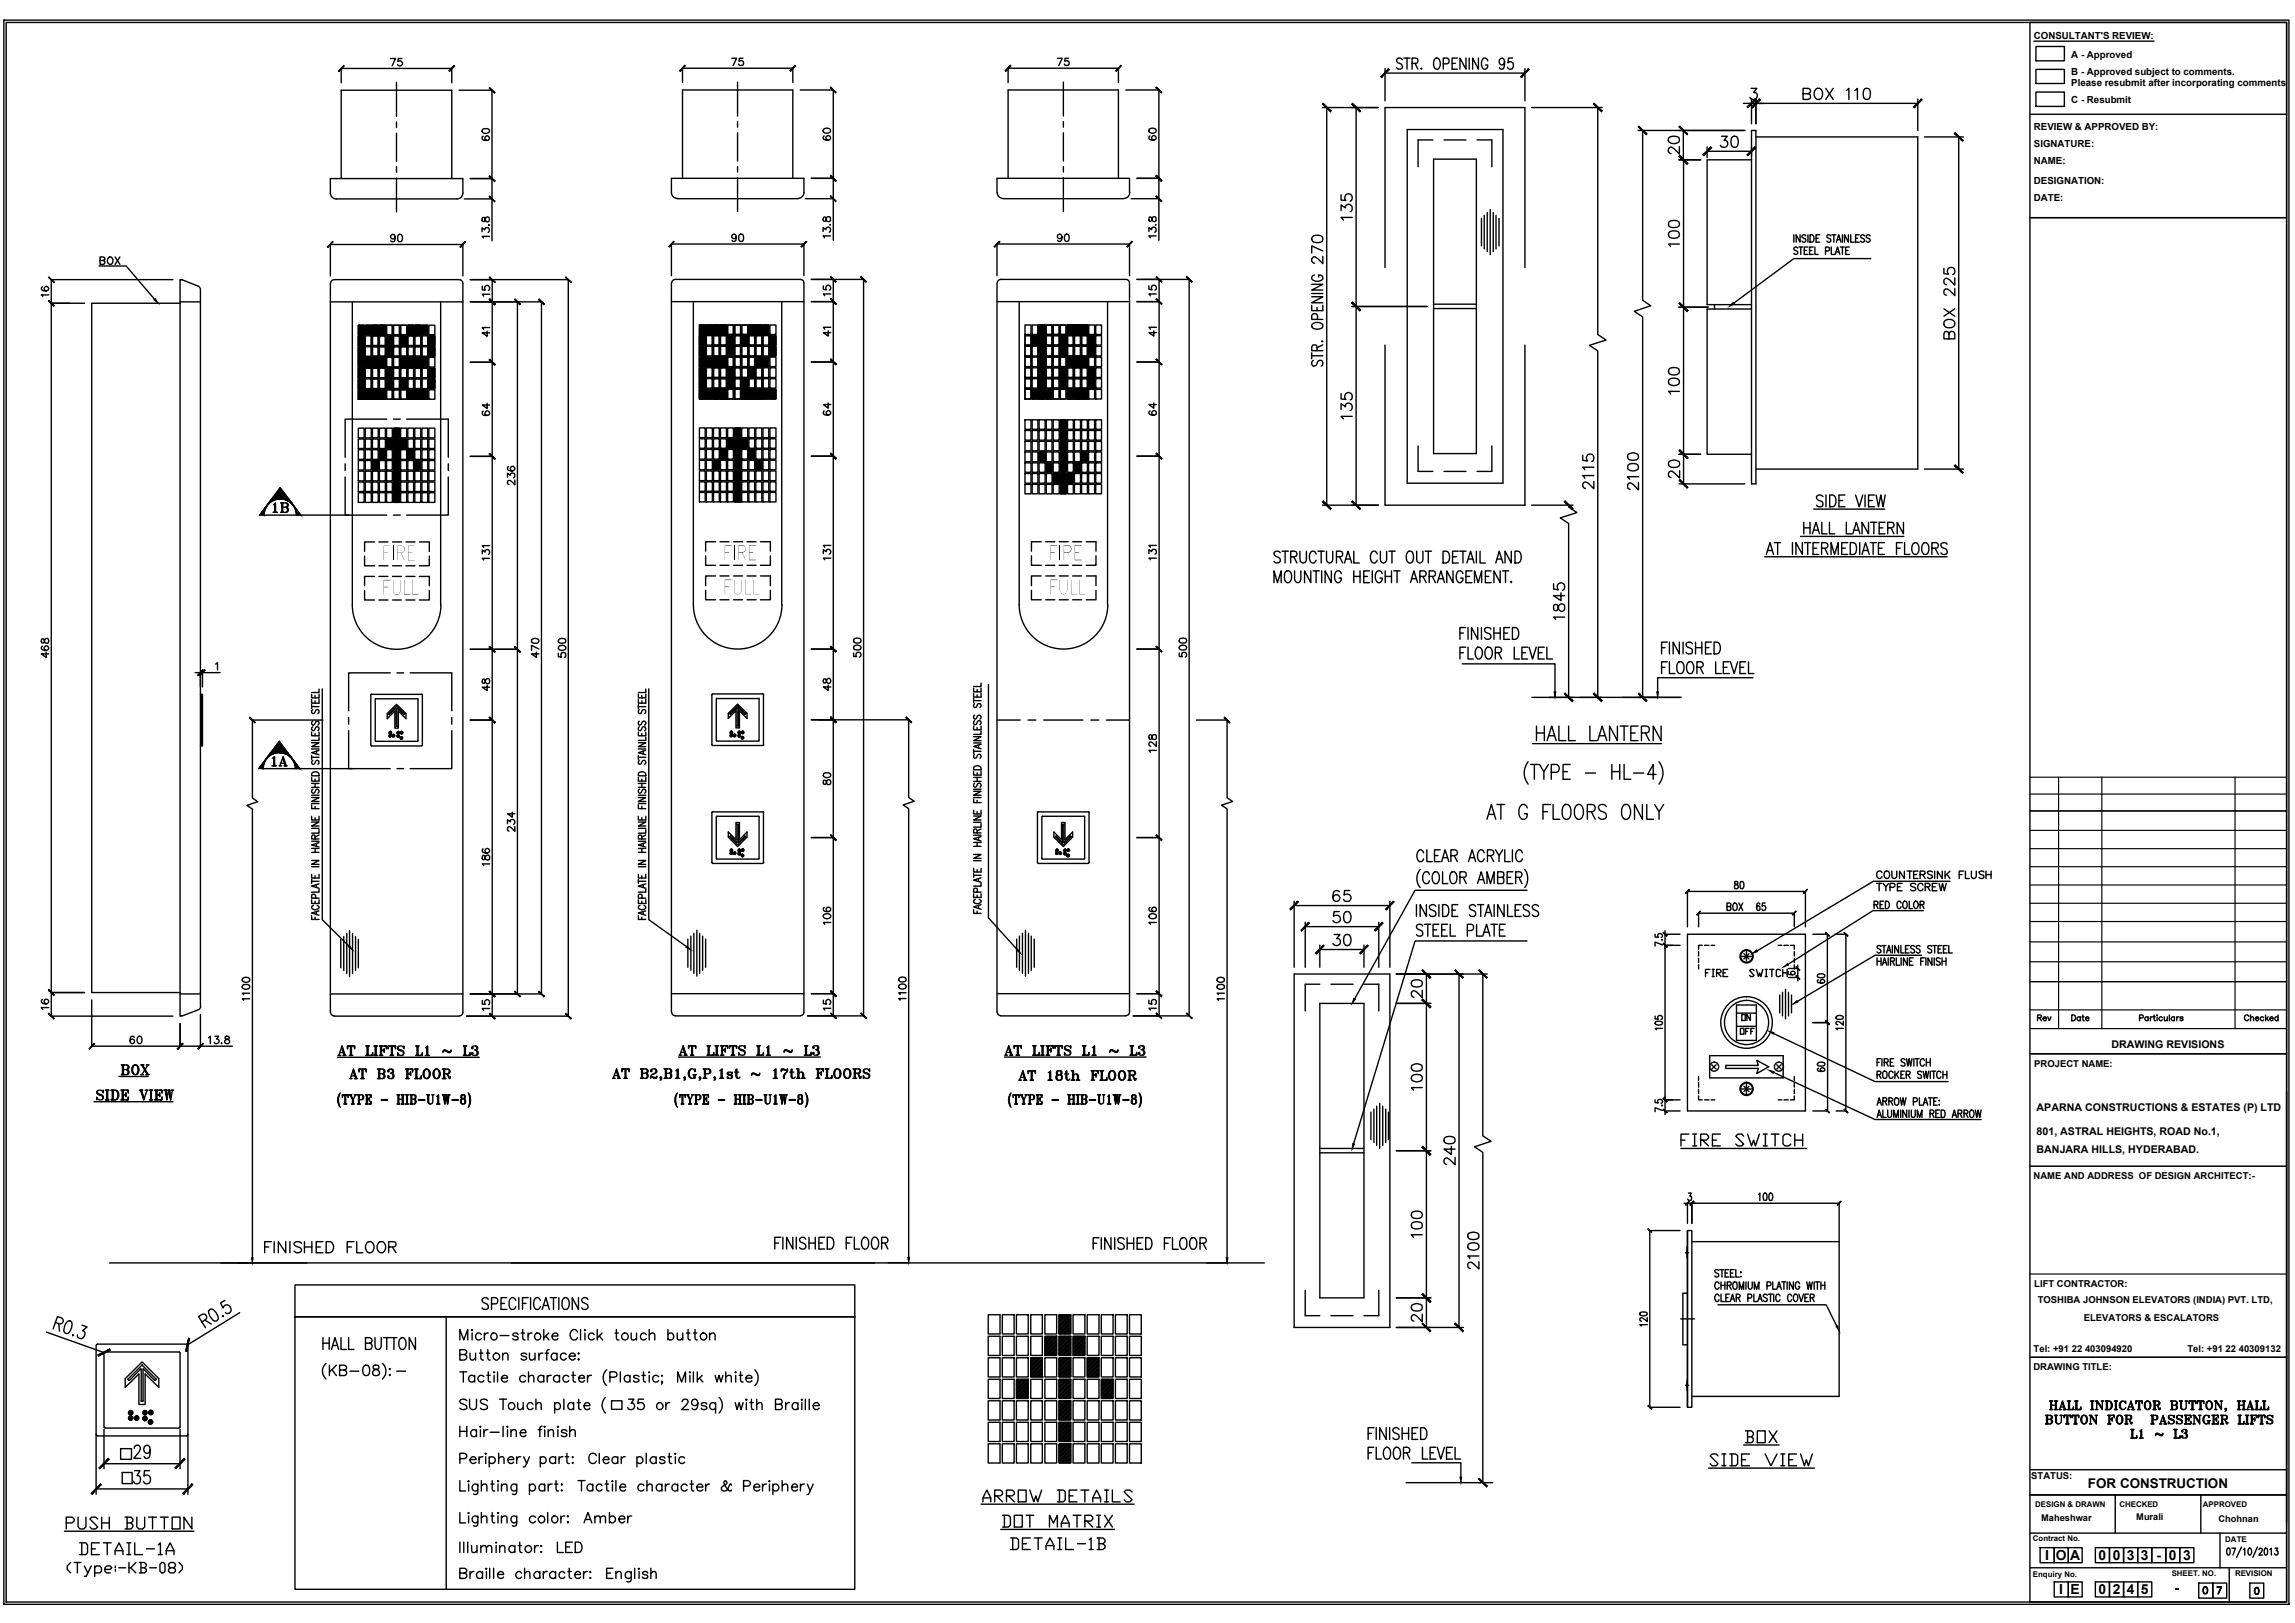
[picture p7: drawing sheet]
<svg xmlns="http://www.w3.org/2000/svg" width="420mm" height="297mm" viewBox="0 0 420 297" stroke-linecap="round" stroke-linejoin="round" font-family="sans-serif">
<defs><g id="words">
<g font-size="2.5">
<text x="382.3" y="272.2">FOR CONSTRUCTION</text>
<text x="374.4" y="285.6">I</text>
<text x="376.4" y="285.6">O</text>
<text x="379" y="285.6">A</text>
<text x="384.2" y="285.6">0</text>
<text x="386.8" y="285.6">0</text>
<text x="389.4" y="285.6">3</text>
<text x="392" y="285.6">3</text>
<text x="394.8" y="285.6">-</text>
<text x="397.1" y="285.6">0</text>
<text x="399.7" y="285.6">3</text>
<text x="377" y="291.8">I</text>
<text x="379.1" y="291.8">E</text>
<text x="384.2" y="291.8">0</text>
<text x="386.8" y="291.8">2</text>
<text x="389.4" y="291.8">4</text>
<text x="392" y="291.8">5</text>
</g>
<g font-size="1.9">
<text x="386.6" y="191.8">DRAWING REVISIONS</text>
<text x="372.9" y="203.3">APARNA CONSTRUCTIONS &amp; ESTATES (P) LTD</text>
<text x="372.9" y="207.8">801, ASTRAL HEIGHTS, ROAD No.1,</text>
<text x="372.9" y="210.9">BANJARA HILLS, HYDERABAD.</text>
</g>
<g font-size="1.8">
<text x="372.3" y="7.2">CONSULTANT'S REVIEW:</text>
<text x="379.2" y="10.5">A - Approved</text>
<text x="379.2" y="13.7">B - Approved subject to comments.</text>
<text x="379.2" y="15.7">Please resubmit after incorporating comments</text>
<text x="372.3" y="23.7">REVIEW &amp; APPROVED BY:</text>
<text x="379.2" y="18.9">C - Resubmit</text>
<text x="372.3" y="26.9">SIGNATURE:</text>
<text x="372.3" y="30">NAME:</text>
<text x="372.3" y="33.7">DESIGNATION:</text>
<text x="372.3" y="36.8">DATE:</text>
</g>
<g font-size="1.7">
<text x="372.4" y="195.2">PROJECT NAME:</text>
<text x="372.3" y="215.8">NAME AND ADDRESS OF DESIGN ARCHITECT:-</text>
<text x="372.4" y="235.5">LIFT CONTRACTOR:</text>
<text x="373.1" y="238.5">TOSHIBA JOHNSON ELEVATORS (INDIA) PVT. LTD,</text>
<text x="381.5" y="241.8">ELEVATORS &amp; ESCALATORS</text>
<text x="372.3" y="250.7">DRAWING TITLE:</text>
<text x="372.3" y="247.5">Tel: +91 22 403094920</text>
<text x="400.5" y="247.5">Tel: +91 22 40309132</text>
<text x="371.9" y="270.8">STATUS:</text>
<text x="373.7" y="278.3">Maheshwar</text>
<text x="391.1" y="278.2">Murali</text>
<text x="406.2" y="278.5">Chohnan</text>
</g>
<g font-size="1.4">
<text x="372.6" y="275.8">DESIGN &amp; DRAWN</text>
<text x="388" y="275.8">CHECKED</text>
<text x="403.3" y="275.8">APPROVED</text>
<text x="372.2" y="282.1">Contract No.</text>
<text x="407.4" y="282.2">DATE</text>
<text x="372.2" y="288.5">Enquiry No.</text>
<text x="397.6" y="288.5">SHEET. NO.</text>
<text x="409.2" y="288.5">REVISION</text>
</g>
</g></defs>
<!-- layer: 0 -->
<g fill="none" stroke="#000" stroke-width=".25">
<path d="M.7 3.7h.1M62.5 15.2v-2.7h20.2v2.7M71.5 10.7h.9l-.6 1.4M72.6 15.1v6.2M73.6 10.7h-.7l-.1 .6a.48 .48 0 0 1 .8-.1 .48 .48 0 0 1-.1 .8 .48 .48 0 0 1-.7-.2M84.1 16.5h6v16.2h-4h4v3.7h-5.1M125 15.1v-2.6h20.1v2.6M134 10.7h.9l-.7 1.3M135 15v6.3M136 10.7h-.6l-.1 .5a.48 .48 0 0 1 .7 0 .48 .48 0 0 1-.1 .7 .48 .48 0 0 1-.7-.2M146.5 16.5h6.1v16.1h-4.1h4.1v3.8h-5.2M184.6 15.1v-2.6h20.2v2.6"/>
<path d="M193.6 10.7h.9l-.7 1.3M194.7 15v6.3M195.6 10.7h-.6l-.1 .5a.47 .47 0 0 1 .7 0 .47 .47 0 0 1-.1 .7 .47 .47 0 0 1-.7-.2M206.1 16.5h6.1v16.1h-4.1h4.1v3.8h-5.1M242.1 19.7h10.2M242.9 19.7v72.8M248.3 19.7v72.8M253.6 12.6v5.9M253.6 13.4h25.6M256.7 10.9a.52 .52 0 0 0-.6-.3 .52 .52 0 0 0-.3 .7l.9 .6a.46 .46 0 0 1-.3 .8l-.6-.1-.1-.2M257 10.6h1.1M257.6 10.6v2.1"/>
<path d="M258.5 11.6l.9-.1 .1-.7-.3-.2h-.7v2.1M259.1 11.6l.5 1.1M260.1 12.6h.2zM262.6 10.9a.53 .53 0 0 1 .6-.3 .53 .53 0 0 1 .4 .5 1.24 1.24 0 0 1-.4 1.6 .86 .86 0 0 1-.7-1.3zM264.2 11.7l.9-.1a.57 .57 0 0 0-.2-1h-.7v2.1M265.8 11.6h.6M266.8 10.6h-1v2.1h1M268.4 10.6v2.1l-1.1-2.1v2.1M269 10.6v2.1M270.7 10.6v2.1l-1.1-2.1v2.1M272.4 11.1a.53 .53 0 0 0-.6-.5 .53 .53 0 0 0-.5 .5 1.24 1.24 0 0 0 .4 1.6 .58 .58 0 0 0 .7-.8h-.4M275.4 11.3l-.2 .5a.48 .48 0 0 1-.7-.2v-.3a.54 .54 0 0 1 .5-.7l.2 .2a1.79 1.79 0 0 1 0 1.8 .47 .47 0 0 1-.7-.2"/>
<path d="M276.9 10.6h-.7l-.1 .9a.63 .63 0 0 1 .8 0 .63 .63 0 0 1 .1 .9 .54 .54 0 0 1-.5 .3 .54 .54 0 0 1-.5-.4M279.2 12.6v5.9M280.4 19.7h12.9M292.5 19.7v41.5l1.5 1-3 1 1.5 1v63.4M319.2 18.9h3.7M320.6 16.2h1l-.6 .7a.67 .67 0 0 1 .7 1 .67 .67 0 0 1-1.1 .2l-.2-.3M320.7 18.1v4.5M321.5 18.1v4.5M321.5 18.9h29.6M330.1 17.1h.9l.3-.1 .2-.2-.2-.5-1.2-.1v2h.9l.3-.1a.53 .53 0 0 0 .2-.6 .53 .53 0 0 0-.5-.4M332.5 16.3a.93 .93 0 0 1 1.1 .3 .93 .93 0 0 1 0 1.1 .74 .74 0 0 1-.9 .5 .74 .74 0 0 1-.6-.8 1.18 1.18 0 0 1 .4-1.1zM334.2 16.2l1.4 2"/>
<path d="M335.6 16.2l-1.4 2M338 16.6l.5-.4v2M339.5 16.6l.5-.4v2M341.4 16.3a.68 .68 0 0 1 .9 .3 1.83 1.83 0 0 1-.1 1.5 .63 .63 0 0 1-1-.3 1.9 1.9 0 0 1 .2-1.5zM351.1 18.1v5.8M371.6 4.1h47v289.1h-47zM372.7 8.5h5.2v2.6h-5.2zM372.7 12.7h5.2v2.6h-5.2zM372.7 16.8h5.2v2.7h-5.2zM62.5 32.7v-16.2h20.2v16.2M72.6 22.3v1M72.6 24.4v5.1"/>
<path d="M72.6 30.5v1M72.6 32.6v6.2M83.7 36.4a1.08 1.08 0 0 0 1-1.1v-2.6h-24.2v2.6a1.08 1.08 0 0 0 1.1 1.1h22M88.3 23.7l.2-.1h.9a.41 .41 0 0 1 .2 .4 .41 .41 0 0 1-.2 .3 .62 .62 0 0 1-.8 .1 .62 .62 0 0 1-.3-.7zM88.3 39.8a.48 .48 0 0 0 .2 .8l.2-.1 .2-.6a.38 .38 0 0 1 .6-.1l.1 .5-.2 .3a.5 .5 0 0 1-.6-.6l-.2-.2zM88.5 24.9l-.2 .1a.45 .45 0 0 0 .2 .7h.3a.53 .53 0 0 0 .8-.4 .41 .41 0 0 0-.4-.4 .41 .41 0 0 0-.4 .3 .41 .41 0 0 0 .3 .5M90.1 36.4v7.7M124 36.4h22.1M124 36.3a1.08 1.08 0 0 1-1.1-1.1v-2.6h24.3v2.7a1.08 1.08 0 0 1-1.1 1M125 32.6v-16.1h20.1v16.1M135 22.3v1M135 24.3v5.2"/>
<path d="M135 30.5v1M135 32.5v6.2M150.8 23.7a.68 .68 0 0 1 .8-.3 .68 .68 0 0 1 .4 .8 .79 .79 0 0 1-1.3-.4zM150.8 39.8a.48 .48 0 0 0 .1 .7l.3-.2a.51 .51 0 0 1 .2-.5 .51 .51 0 0 1 .5-.1l.1 .6-.2 .3a.5 .5 0 0 1-.6-.7l-.2-.2zM150.9 24.9h-.1a.4 .4 0 0 0 .1 .7 .78 .78 0 0 0 1.1-.3 .41 .41 0 0 0-.3-.5 .41 .41 0 0 0-.5 .4 .41 .41 0 0 0 .4 .5M152.6 36.4v7.6M182.5 35.3v-2.7h24.3v2.7M182.6 35.2a1.08 1.08 0 0 0 1 1.1M183.6 36.4h22.1M184.6 32.6v-16.1h20.2v16.1M194.7 22.3v1M194.7 24.3v5.2"/>
<path d="M194.7 30.5v1M194.7 32.5v6.2M206.8 35.2a1.08 1.08 0 0 1-1.1 1.1M210.4 23.7a.68 .68 0 0 1 .8-.3 .68 .68 0 0 1 .4 .8 .68 .68 0 0 1-.8 .2 .68 .68 0 0 1-.4-.7zM210.4 39.8v.6a.27 .27 0 0 0 .3 .1 .27 .27 0 0 0 .1-.2 .47 .47 0 0 1 .2-.6 .47 .47 0 0 1 .6 .1v.6l-.2 .2a.49 .49 0 0 1-.6-.7 .27 .27 0 0 0-.1-.2 .27 .27 0 0 0-.3 .1zM210.5 24.9h-.1a.45 .45 0 0 0 .2 .7 .72 .72 0 0 0 1.1-.3 .41 .41 0 0 0-.4-.5 .41 .41 0 0 0-.5 .4 .41 .41 0 0 0 .4 .5M212.2 36.4v7.6M245.5 38.6v-1.1l.8 .6a.64 .64 0 0 1 .8-.7 .64 .64 0 0 1 .5 .9l-.1 .3-.3 .1M245.5 35.6v1l.9 .1a.71 .71 0 0 1 0-1.1 .71 .71 0 0 1 1.1 .2 .71 .71 0 0 1-.3 1M247.6 39.8h-2.1l.4 .5M257.6 23.7h17.6v64.7h-17.6zM262.3 25.6h-2.7v4.9"/>
<path d="M262.5 29.1h7.8v53.9h-7.8zM264.4 25.6h4M270.4 25.6h2.7v4.9M271.2 40v5M271.7 39.4v6.2M272.3 38.9v7.2M272.8 38.4v8.2M273.4 38.9v7.2M273.9 39.4v6.2M274.4 40v5M299.9 23.9h19.5M300.7 23.9v31l1.5 1.1-3 1 1.5 1v69.6"/>
<path d="M305.5 25.2a1.72 1.72 0 0 1 1.9 0 .68 .68 0 0 1-.3 1 1.02 1.02 0 0 1-1.7-.7zM307.4 29.3h3.9M307.5 26.8v1.4l-1-1a.56 .56 0 0 0-.6-.3 .56 .56 0 0 0-.5 .4 .7 .7 0 0 0 .4 .8h.1M308.2 23.9v5.4M308.2 29.3v59.3M312.5 26.9v2M312.5 27.7h8.2M315.2 24.9h1l-.6 .8a.67 .67 0 0 1 .6 1 .67 .67 0 0 1-1.1 .1l-.2-.2M317.2 25a.64 .64 0 0 1 .9 .3 1.59 1.59 0 0 1-.1 1.6 .68 .68 0 0 1-1-.3 1.77 1.77 0 0 1 .2-1.6zM320.7 23.9h.8M320.7 26.9v1.6M352.3 25.1h7.1"/>
<path d="M358.6 25.1v60.8M371.6 39.8h47M371.6 20.9h47M7.8 52.5h-.2a.4 .4 0 0 0 .2 .7 .67 .67 0 0 0 1.1-.4 .42 .42 0 0 0-.4-.4 .42 .42 0 0 0-.4 .4 .42 .42 0 0 0 .4 .5M8.9 54h-1.3l.2 .3M12.8 55.5h-3.4v126.2h6.1h-6.1v4.3h22.3M18.1 48.7h5l5.2 6.1M31.7 51.2h-22.3v4.3h6.1M33 55.5h-16.2v126.2h16.2M33 55.2h3.7M33.4 51.2l2.9 1.2M33.4 51.2h-.4v134.8h.1"/>
<path d="M36.3 52.4l.3 .3 .1 .3v131.4l-.3 .4M60.5 50.5v-5.8h24.2v5.8M60.5 55.2h24.2M60.5 51.9v133.4M61.2 51.2h22.9a.66 .66 0 0 1 .6 .7v133.4a.66 .66 0 0 1-.6 .6M61.2 51.2a.66 .66 0 0 0-.7 .6M64.5 55.2v55.5M65.6 59.5v.1M65.8 59.5l-.2 .2M65.9 59.5l-.3 .3M66 59.5l-.4 .4M66.1 59.5l-.5 .5"/>
<path d="M66.2 59.5l-.6 .7M66.4 59.5l-.8 .8M66.4 59.5l-.8 .9M66.6 59.5l-1 1M66.7 59.6l-1.1 1M66.7 59.6l-1.1 1.1M66.7 59.8l-1.1 1.1M66.7 59.9l-1.1 1.1M66.9 59.5v.1M67 59.5l-.1 .2M67.2 59.5l-.3 .3M67.3 59.5l-.4 .4"/>
<path d="M67.4 59.5l-.5 .5M67.5 59.5l-.6 .7M67.6 59.5l-.7 .8M67.8 59.5l-.9 .9M67.9 59.5l-1 1M68 59.6l-1.1 1M68 59.6l-1.1 1.1M68 59.8l-1.1 1.1M68 59.9l-1.1 1.1M68.2 59.5v.1M68.4 59.5l-.2 .2M68.5 59.5l-.3 .3"/>
<path d="M68.6 59.5l-.4 .4M68.7 59.5l-.5 .5M68.8 59.5l-.6 .7M68.9 59.5l-.7 .8M69.1 59.5l-.9 .9M69.2 59.5l-1 1M69.2 59.6l-1 1M69.2 59.6l-1 1.1M69.2 59.8l-1 1.1M69.2 59.9l-1 1.1M69.5 59.5v.1M69.6 59.5l-.1 .2"/>
<path d="M69.8 59.5l-.3 .3M69.9 59.5l-.4 .4M70 59.5l-.5 .5M70.1 59.5l-.6 .7M70.2 59.5l-.7 .8M70.3 59.5l-.8 .9M70.5 59.5l-1 1M70.6 59.8l-1.1 1.1M70.6 59.9l-1.1 1.1M70.6 59.6l-1.1 1M70.6 59.6l-1.1 1.1M72.3 43.3a.43 .43 0 0 1-.6 .4 .43 .43 0 0 1-.1-.7 .43 .43 0 0 1 .7 .1v.2a.61 .61 0 0 1-.5 .9l-.2-.1"/>
<path d="M73 43a.4 .4 0 0 1 .6 .1 .65 .65 0 0 1 .1 .8 .65 .65 0 0 1-.7 .3l-.2-.5zM74.7 59.5v.1M74.8 59.5l-.1 .2M74.9 59.5l-.2 .3M75 59.5l-.3 .4M75.2 59.5l-.5 .5M75.3 59.5l-.6 .7M75.4 59.5l-.7 .8M75.5 59.5l-.8 .9M75.6 59.5l-.9 1M75.7 59.6l-1 1M75.7 59.6l-1 1.1"/>
<path d="M75.7 59.8l-1 1.1M75.7 59.9l-1 1.1M76 59.5l-.1 .1M76.1 59.5l-.2 .2M76.2 59.5l-.3 .3M76.4 59.5l-.5 .4M76.5 59.5l-.6 .5M76.6 59.5l-.7 .7M76.7 59.5l-.8 .8M76.8 59.5l-.9 .9M76.9 59.5l-1 1M77 59.9l-1.1 1.1"/>
<path d="M77 59.6l-1.1 1M77 59.6l-1.1 1.1M77 59.8l-1.1 1.1M77.3 59.5l-.1 .1M77.4 59.5l-.2 .2M77.5 59.5l-.3 .3M77.6 59.5l-.4 .4M77.8 59.5l-.6 .5M77.9 59.5l-.7 .7M78 59.5l-.8 .8M78.1 59.5l-.9 .9M78.2 59.5l-1 1"/>
<path d="M78.3 59.6l-1.1 1M78.3 59.6l-1.1 1.1M78.3 59.8l-1.1 1.1M78.3 59.9l-1.1 1.1M80.7 55.2v55.5M86.1 51.2h17.9v134.8h-18.6h4.7v-4.1h-4h4v-50.1h-4h4v-13h-4h4v-35.3h-4h4v-17.2h-4h4v-11.1h-4h4v-4zM88.3 42.4v-.7l.5 .4a.45 .45 0 0 1 .7-.3 .45 .45 0 0 1-.1 .7M88.3 52.4v.6l.5 .1a.49 .49 0 0 1 .1-.8 .49 .49 0 0 1 .7 .2 .49 .49 0 0 1-.2 .7M89.5 41.1v.2v-.1M89.6 43.3h-1.3l.2 .3M89.6 53.8h-1.3l.2 .4M89.6 59.9h-1.3l.2 .4"/>
<path d="M122.9 50.5v-5.8h24.3v5.8M122.9 51.8v133.5M122.9 55.2h24.3M123 51.8a.66 .66 0 0 1 .6-.7h22.9a.66 .66 0 0 1 .7 .7v133.5M126.9 55.2v55.5M128.1 59.5h-.1M128.2 59.5l-.2 .1M128.3 59.5l-.3 .2M128.4 59.5l-.4 .4M128.6 59.5l-.6 .5M128.7 59.5l-.7 .6M128.8 59.5l-.8 .7"/>
<path d="M128.9 59.5l-.9 .8M129 59.5l-1 1M129.1 59.5l-1.1 1.1M129.1 59.6l-1.1 1.1M129.1 59.7l-1.1 1.1M129.1 59.9l-1.1 1M129.1 60l-1.1 1M129.4 59.5h-.1M129.5 59.5l-.2 .1M129.6 59.5l-.3 .2M129.7 59.5l-.4 .4M129.9 59.5l-.6 .5"/>
<path d="M129.9 59.5l-.6 .6M130.1 59.5l-.8 .7M130.2 59.5l-.9 .8M130.3 59.5l-1 1M130.4 59.5l-1.1 1.1M130.4 59.6l-1.1 1.1M130.4 59.7l-1.1 1.1M130.4 59.9l-1.1 1M130.4 60l-1.1 1M130.7 59.5h-.1M130.8 59.5l-.2 .1M130.9 59.5l-.3 .2"/>
<path d="M131 59.5l-.4 .4M131.1 59.5l-.5 .5M131.3 59.5l-.7 .6M131.4 59.5l-.8 .7M131.5 59.5l-.9 .8M131.6 59.5l-1 1M131.7 59.5l-1.1 1.1M131.7 59.6l-1.1 1.1M131.7 59.7l-1.1 1.1M131.7 59.9l-1.1 1M131.7 60l-1.1 1M132 59.5h-.1"/>
<path d="M132.1 59.5l-.2 .1M132.2 59.5l-.3 .2M132.3 59.5l-.4 .4M132.4 59.5l-.5 .5M132.6 59.5l-.7 .6M132.7 59.5l-.8 .7M132.8 59.5l-.9 .8M132.9 59.5l-1 1M133 59.7l-1.1 1.1M133 59.5l-1.1 1.1M133 59.6l-1.1 1.1M133 59.9l-1.1 1"/>
<path d="M133 60l-1.1 1M134.8 43.3a.41 .41 0 0 1-.6 .3 .41 .41 0 0 1-.1-.6 .41 .41 0 0 1 .6 .1l.1 .2a.61 .61 0 0 1-.5 .9l-.3-.2M135.4 42.9a.45 .45 0 0 1 .7 .2v.8a.44 .44 0 0 1-.4 .3 .44 .44 0 0 1-.4-.3l-.1-.5zM137.1 59.5h.1M137.3 59.5l-.2 .1M137.4 59.5l-.3 .2M137.5 59.5l-.4 .4M137.6 59.5l-.5 .5M137.7 59.5l-.6 .6M137.9 59.5l-.8 .7M138 59.5l-.9 .8M138.1 59.5l-1 1"/>
<path d="M138.2 59.9l-1.1 1M138.2 59.5l-1.1 1.1M138.2 59.6l-1.1 1.1M138.2 60l-1.1 1M138.2 59.7l-1.1 1.1M138.4 59.5h.1M138.5 59.5l-.1 .1M138.7 59.5l-.3 .2M138.8 59.5l-.4 .4M138.9 59.5l-.5 .5M139 59.5l-.6 .6M139.1 59.5l-.7 .7"/>
<path d="M139.3 59.5l-.9 .8M139.4 59.5l-1 1M139.5 59.9l-1.1 1M139.5 59.7l-1.1 1.1M139.5 59.5l-1.1 1.1M139.5 59.6l-1.1 1.1M139.5 60l-1.1 1M139.7 59.5h.1M139.9 59.5l-.2 .1M140 59.5l-.3 .2M140.1 59.5l-.4 .4M140.2 59.5l-.5 .5"/>
<path d="M140.3 59.5l-.6 .6M140.4 59.5l-.7 .7M140.6 59.5l-.9 .8M140.7 59.5l-1 1M140.7 59.7l-1 1.1M140.7 60l-1 1M140.7 59.9l-1 1M140.7 59.5l-1 1.1M140.7 59.6l-1 1.1M143.1 55.2v55.5M148.5 51.1h9.6v134.8h-10.2h4.7v-4h-4.1h4.1v-28.6h-4.1h4.1v-21.6h-4.1h4.1v-12.9h-4.1h4.1v-35.3h-4.1h4.1v-17.2h-4.1h4.1v-11.1h-4.1h4.1v-4.1zM150.7 42.4v-.7l.5 .3a.44 .44 0 0 1 .5-.4 .44 .44 0 0 1 .3 .6v.2l-.2 .1"/>
<path d="M150.7 52.3v.7h.6a.48 .48 0 0 1 0-.7 .48 .48 0 0 1 .7 .1 .48 .48 0 0 1-.2 .7M152 41.1h-.1M152 43.2h-1.3l.2 .3M152.1 53.8h-1.4l.3 .3M152.1 59.9h-1.4l.3 .3M182.5 50.5v-5.8h24.3v5.8M182.5 55.2h24.3M182.5 51.8v133.5M186.6 55.2v55.5M190.3 59.5h-.1M190.4 59.5l-.2 .1M190.5 59.5l-.3 .2"/>
<path d="M190.7 59.5l-.5 .4M190.8 59.5l-.6 .5M190.9 59.5l-.7 .6M191 59.5l-.8 .7M191.1 59.5l-.9 .8M191.2 59.5l-1 1M191.3 59.6l-1.1 1.1M191.3 59.7l-1.1 1.1M191.3 59.5l-1.1 1.1M191.3 59.9l-1.1 1M191.3 60l-1.1 1M194.4 43.3a.42 .42 0 0 1-.5 .4 .42 .42 0 0 1-.2-.6 .42 .42 0 0 1 .6 0 .64 .64 0 0 1 .1 .7 .64 .64 0 0 1-.7 .3l-.1-.1"/>
<path d="M195.1 42.9a.41 .41 0 0 1 .6 .2v.8a.41 .41 0 0 1-.4 .3 .41 .41 0 0 1-.4-.3 .96 .96 0 0 1 .2-1zM195.5 59.5h-.1M195.6 59.5l-.2 .1M195.7 59.5l-.3 .2M195.8 59.5l-.4 .4M195.9 59.5l-.5 .5M196.1 59.5l-.7 .6M196.2 59.5l-.8 .7M196.3 59.5l-.9 .8M196.4 59.5l-1 1M196.5 59.9l-1.1 1M196.5 60l-1.1 1"/>
<path d="M196.5 59.5l-1.1 1.1M196.5 59.6l-1.1 1.1M196.5 59.7l-1.1 1.1M196.8 59.5h-.1M196.9 59.5l-.2 .1M197 59.5l-.3 .2M197.1 59.5l-.4 .4M197.2 59.5l-.5 .5M197.3 59.5l-.6 .6M197.5 59.5l-.8 .7M197.6 59.5l-.9 .8M197.7 59.5l-1 1"/>
<path d="M197.8 59.9l-1.1 1M197.8 59.5l-1.1 1.1M197.8 59.6l-1.1 1.1M197.8 59.7l-1.1 1.1M197.8 60l-1.1 1M198.1 59.5h-.1M198.2 59.5l-.2 .1M198.3 59.5l-.3 .2M198.4 59.5l-.4 .4M198.5 59.5l-.5 .5M198.7 59.5l-.7 .6M198.8 59.5l-.8 .7"/>
<path d="M198.9 59.5l-.9 .8M199 59.5l-1 1M199.1 59.5l-1.1 1.1M199.1 59.6l-1.1 1.1M199.1 59.7l-1.1 1.1M199.1 59.9l-1.1 1M199.1 60l-1.1 1M202.8 55.2v55.5M206.1 51.1h-22.9a.66 .66 0 0 0-.6 .7M206.1 51.1a.66 .66 0 0 1 .7 .7v133.5M208.1 51.1h9.6v134.8h-10.2h4.7v-4h-4.1h4.1v-28.6h-4.1h4.1v-34.5h-4.1h4.1v-35.3h-4.1h4.1v-17.2h-4.1h4.1v-11.1h-4.1h4.1v-4.1zM210.3 52.3v.7h.6a.48 .48 0 0 1 0-.7 .48 .48 0 0 1 .7 .1 .48 .48 0 0 1-.2 .7"/>
<path d="M210.3 42.4v-.7l.5 .3a.43 .43 0 0 1 .5-.4 .43 .43 0 0 1 .4 .6l-.1 .2-.2 .1M211.6 41.1h-.1M211.7 43.2h-1.4l.3 .3M211.7 53.8h-1.4l.3 .3M211.7 59.9h-1.4l.3 .3M240.1 55.9v1h2.1v-1M240.1 54.3h2.1l-2.1 1.1h2.1M240.1 52h2.1l-2.1 1.1h2.1M240.1 53.7h2.1M240.3 59.3a1.33 1.33 0 0 1 1.9 .2 .65 .65 0 0 1-.8 .7h-.7a.53 .53 0 0 1-.4-.9zM240.3 43.3a1.52 1.52 0 0 1 1.8 0 .69 .69 0 0 1-.3 1 1.66 1.66 0 0 1-1.5-.2l-.2-.3zM240.7 50.3a.53 .53 0 0 0-.6 .6 .53 .53 0 0 0 .6 .5 1.24 1.24 0 0 0 1.5-.4 .58 .58 0 0 0-.8-.7v.4"/>
<path d="M241.1 56.3v.6M241.2 58.5l-.1-.9a.57 .57 0 0 0-1 .2v.7h2.1M242.2 46.9v1.4l-1.3-1.2a.45 .45 0 0 0-.5-.1 .45 .45 0 0 0-.3 .4 .72 .72 0 0 0 .4 .8h.2M242.2 45.9l-2.1-.9v1.3M247.5 56.1h13.8M253.6 49v-29.3h25.6v29.3M262.5 56.5h7.8M262.5 55.7h7.8M305.5 42.5a1.52 1.52 0 0 1 1.9 0 .69 .69 0 0 1-.3 1 1.66 1.66 0 0 1-1.6-.2zM305.5 40.6a1.72 1.72 0 0 1 1.9 0 .68 .68 0 0 1-.3 1 1.83 1.83 0 0 1-1.6-.2zM307.4 56.2h5.3M307.5 44.7h-2l.3 .4"/>
<path d="M328.4 43v1.3M329.1 45.4a.37 .37 0 0 0-.4-.2 .37 .37 0 0 0-.3 .4l.7 .5a.37 .37 0 0 1-.2 .5 .37 .37 0 0 1-.5-.2M329.3 45.2h.8M329.6 43v1.3l-.8-1.3v1.3M329.7 45.2v1.4M330.3 45.8h.4M330.6 43.2a.37 .37 0 0 0-.4-.2 .37 .37 0 0 0-.3 .3l.7 .5a.32 .32 0 0 1-.2 .5l-.5-.2M331 45.2h-.7v1.4h.7M331 43v1.3M331.3 45.8h.4M331.4 43a.68 .68 0 0 1 .7 .6 .68 .68 0 0 1-.7 .7zM332 45.2h-.7v1.4h.7"/>
<path d="M332.3 45.2v1.4h.6M332.5 43.6h.4M333.1 43h-.6v1.3h.6M334.2 45.9l.6-.1 .1-.5-.7-.1v1.4M335.2 43.2a.37 .37 0 0 0-.4-.2 .37 .37 0 0 0-.3 .3l.6 .5a.32 .32 0 0 1-.2 .5l-.4-.2M335.3 45.2v1.4h.6M335.4 43h.7M335.7 43v1.3M336 46.6l.4-1.4 .4 1.4M336.2 46.1h.5M336.2 44.3l.4-1.3 .4 1.3M336.4 43.9h.5"/>
<path d="M336.9 45.2h.7M337.3 43v1.3M337.3 45.2v1.4M337.9 45.8h.4M338.4 43v1.3l-.7-1.3v1.3M338.6 45.2h-.7v1.4h.7M338.8 43v1.3h.7M339.7 43.6h.4M340.4 43h-.7v1.3h.7M341.4 43.2a.37 .37 0 0 0-.4-.2 .37 .37 0 0 0-.4 .3l.8 .6a.37 .37 0 0 1-.3 .4 .37 .37 0 0 1-.5-.2M342.4 43.2a.37 .37 0 0 0-.4-.2 .37 .37 0 0 0-.3 .3l.6 .5a.37 .37 0 0 1-.2 .5 .37 .37 0 0 1-.4-.2M342.5 47.3h-14.1l-11 8.2"/>
<path d="M355.9 49.1v1l.8 .1a.7 .7 0 0 1 0-1.1 .7 .7 0 0 1 1.1 .1 .7 .7 0 0 1-.3 1M355.9 56.5l2 1.4M356.1 58.6a1.05 1.05 0 0 1 1.1-.1 1.05 1.05 0 0 1 .7 .9 1.11 1.11 0 0 1-1 .6 1.11 1.11 0 0 1-1-.6v-.4zM357.9 52.8v1.3l-1-.9a.64 .64 0 0 0-.9-.2 .73 .73 0 0 0 .1 .9l.2 .1M357.9 50.8v1.4l-1-1-.6-.3-.4 .4v.4l.4 .4M357.9 56.5l-2 1.4M65.6 63.5h.1M65.6 65.4h.1M65.6 61.5h.1M65.6 67.4h.1M65.6 69.3v.1M65.6 71.3v.1"/>
<path d="M65.8 61.5l-.2 .1M65.8 63.5l-.2 .1M65.8 65.4l-.2 .2M65.8 67.4l-.2 .2M65.8 69.3l-.2 .2M65.8 71.3l-.2 .2M65.9 65.4l-.3 .3M65.9 61.5l-.3 .3M65.9 63.5l-.3 .2M65.9 67.4l-.3 .2M65.9 69.3l-.3 .3M65.9 71.3l-.3 .3"/>
<path d="M66 65.4l-.4 .4M66 61.5l-.4 .4M66 63.5l-.4 .3M66 67.4l-.4 .4M66 69.3l-.4 .5M66 71.3l-.4 .4M66.1 65.4l-.5 .6M66.1 67.4l-.5 .5M66.1 61.5l-.5 .5M66.1 63.5l-.5 .5M66.1 69.3l-.5 .6M66.1 71.3l-.5 .5"/>
<path d="M66.2 63.5l-.6 .6M66.2 65.4l-.6 .6M66.2 67.4l-.6 .6M66.2 61.5l-.6 .6M66.2 69.3l-.6 .7M66.2 71.3l-.6 .7M66.4 63.5l-.8 .7M66.4 65.4l-.8 .8M66.4 67.4l-.8 .8M66.4 61.5l-.8 .7M66.4 69.3l-.8 .8M66.4 71.3l-.8 .8"/>
<path d="M66.4 65.4l-.8 .9M66.4 61.5l-.8 .9M66.4 63.5l-.8 .8M66.4 69.3l-.8 .9M66.4 71.3l-.8 .9M66.6 65.4l-1 1M66.6 61.5l-1 1M66.6 63.5l-1 .9M66.6 67.4l-1 1M66.6 69.3l-1 1.1M66.6 71.3l-1 1M66.7 60.4l-.9 .9"/>
<path d="M66.7 60.5l-.8 .8M66.7 60.6l-.7 .7M66.7 61l-.3 .3M66.7 61.1l-.2 .2M66.7 61.2l-.1 .1M66.7 63.1l-.2 .1M66.7 63.2h-.1M66.7 62.4l-.9 .8M66.7 62.5l-.8 .7M66.7 64.3l-.9 .9M66.7 64.4l-.8 .8M66.7 64.6l-.7 .6"/>
<path d="M66.7 64.7l-.5 .5M66.7 65l-.2 .2M66.7 65.2h-.1M66.7 65.4l-1.1 1.1M66.7 65.6l-1.1 1M66.7 65.7l-1.1 1.1M66.7 65.8l-1.1 1.1M66.7 65.9l-1.1 1.1M66.7 66l-1.1 1.1M66.7 66.2l-1 1M66.7 66.3l-.9 .9M66.7 66.4l-.8 .8"/>
<path d="M66.7 66.5l-.7 .7M66.7 66.6l-.5 .6M66.7 66.8l-.4 .4M66.7 66.9l-.3 .3M66.7 67l-.2 .2M66.7 67.1l-.1 .1M66.7 61.5l-1.1 1.1M66.7 61.6l-1.1 1.1M66.7 61.8l-1.1 1M66.7 61.9l-1.1 1M66.7 62l-1.1 1.1M66.7 62.1l-1.1 1.1"/>
<path d="M66.7 62.2l-1 1M66.7 62.6l-.7 .6M66.7 62.7l-.5 .5M66.7 62.8l-.4 .4M66.7 62.9l-.3 .3M66.7 63.5l-1.1 1.1M66.7 63.6l-1.1 1.1M66.7 63.7l-1.1 1.1M66.7 63.8l-1.1 1.1M66.7 64l-1.1 1M66.7 64.1l-1.1 1.1M66.7 64.2l-1 1"/>
<path d="M66.7 64.8l-.4 .4M66.7 64.9l-.3 .3M66.7 67.4l-1.1 1.1M66.7 67.5l-1.1 1.1M66.7 67.6l-1.1 1.1M66.7 67.8l-1.1 1.1M66.7 67.9l-1.1 1.1M66.7 68l-1.1 1.1M66.7 68.1l-1 1M66.7 68.2l-.9 .9M66.7 68.4l-.8 .7M66.7 68.5l-.7 .6"/>
<path d="M66.7 68.6l-.5 .5M66.7 68.7l-.4 .4M66.7 68.8l-.3 .3M66.7 69l-.2 .1M66.7 69.1h-.1M66.7 69.4l-1.1 1.1M66.7 69.5l-1.1 1.1M66.7 69.6l-1.1 1.1M66.7 69.8l-1.1 1M66.7 69.9l-1.1 1.1M66.7 70l-1.1 1.1M66.7 70.1l-1 1"/>
<path d="M66.7 70.2l-.9 .9M66.7 70.4l-.8 .7M66.7 70.4l-.7 .7M66.7 70.6l-.5 .5M66.7 70.7l-.4 .4M66.7 70.8l-.3 .3M66.7 71l-.2 .1M66.7 71l-.1 .1M66.7 71.4l-1.1 1M66.7 71.5l-1.1 1.1M66.7 71.6l-1.1 1.1M66.7 71.7l-1.1 1.1"/>
<path d="M66.7 71.8l-1.1 1.1M66.7 72l-1.1 1M66.7 72.1l-1 1M66.7 72.2l-.9 .9M66.7 72.3l-.8 .8M66.7 72.4l-.7 .7M66.7 72.6l-.5 .5M66.7 72.7l-.4 .4M66.7 72.8l-.3 .3M66.7 72.9l-.2 .2M66.7 73l-.1 .1M66.7 60l-1.1 1.1"/>
<path d="M66.7 60.2l-1.1 1M66.7 60.3l-1 1M66.7 60.7l-.5 .6M66.7 60.9l-.4 .4M66.9 65.4h.1M66.9 71.3v.1M67 71.3l-.1 .2M67 65.4l-.1 .2M67.2 65.4l-.3 .3M67.2 71.3l-.3 .3M67.3 71.3l-.4 .4M67.3 65.4l-.4 .4"/>
<path d="M67.4 71.3l-.5 .5M67.4 65.4l-.5 .6M67.5 71.3l-.6 .7M67.5 65.4l-.6 .6M67.6 65.4l-.7 .8M67.6 71.3l-.7 .8M67.8 65.4l-.9 .9M67.8 71.3l-.9 .9M67.9 65.4l-1 1M67.9 71.3l-1 1M68 60l-1.1 1.1M68 60.2l-1.1 1"/>
<path d="M68 60.3l-1 1M68 60.4l-.9 .9M68 60.5l-.8 .8M68 60.6l-.7 .7M68 60.7l-.6 .6M68 60.9l-.5 .4M68 61l-.3 .3M68 61.1l-.2 .2M68 61.2l-.1 .1M68 65.4l-1.1 1.1M68 65.9l-1.1 1.1M68 66l-1.1 1.1"/>
<path d="M68 66.2l-1 1M68 66.9l-.3 .3M68 67l-.2 .2M68 67.1l-.1 .1M68 71.5l-1.1 1.1M68 71.6l-1.1 1.1M68 72.1l-1 1M68 72.2l-.9 .9M68 72.3l-.8 .8M68 73l-.1 .1M68 72.9l-.2 .2M68 72.4l-.7 .7"/>
<path d="M68 72.8l-.3 .3M68 66.3l-.9 .9M68 66.4l-.8 .8M68 66.6l-.6 .6M68 66.8l-.5 .4M68 71.4l-1.1 1M68 71.7l-1.1 1.1M68 71.8l-1.1 1.1M68 72l-1.1 1M68 72.6l-.6 .5M68 72.7l-.5 .4M68 65.6l-1.1 1"/>
<path d="M68 65.7l-1.1 1.1M68 65.8l-1.1 1.1M68 66.5l-.7 .7M68.2 65.4h.1M68.2 71.3v.1M68.4 65.4l-.2 .2M68.4 71.3l-.2 .2M68.5 65.4l-.3 .3M68.5 71.3l-.3 .3M68.6 71.3l-.4 .4M68.6 65.4l-.4 .4M68.7 71.3l-.5 .5"/>
<path d="M68.7 65.4l-.5 .6M68.8 71.3l-.6 .7M68.8 65.4l-.6 .6M68.9 71.3l-.7 .8M68.9 65.4l-.7 .8M69.1 71.3l-.9 .9M69.1 65.4l-.9 .9M69.2 71.3l-1 1M69.2 65.4l-1 1M69.2 60l-1 1.1M69.2 60.2l-1 1M69.2 60.3l-.9 1"/>
<path d="M69.2 60.4l-.8 .9M69.2 60.5l-.7 .8M69.2 60.6l-.6 .7M69.2 60.7l-.5 .6M69.2 60.9l-.3 .4M69.2 61l-.2 .3M69.2 61.1l-.1 .2M69.2 61.2v.1M69.2 65.7l-1 1.1M69.2 65.8l-1 1.1M69.2 71.4l-1 1M69.2 71.5l-1 1.1"/>
<path d="M69.2 71.6l-1 1.1M69.2 71.7l-1 1.1M69.2 71.8l-1 1.1M69.2 72l-1 1M69.2 72.1l-.9 1M69.2 72.2l-.8 .9M69.2 72.3l-.7 .8M69.2 72.4l-.6 .7M69.2 72.6l-.5 .5M69.2 72.7l-.3 .4M69.2 72.8l-.2 .3M69.2 72.9l-.1 .2"/>
<path d="M69.2 73v.1M69.2 65.4l-1 1.1M69.2 65.6l-1 1M69.2 65.9l-1 1.1M69.2 66l-1 1.1M69.2 66.2l-.9 1M69.2 66.3l-.8 .9M69.2 66.4l-.7 .8M69.2 66.5l-.6 .7M69.2 66.6l-.5 .6M69.2 66.8l-.3 .4M69.2 66.9l-.2 .3"/>
<path d="M69.2 67l-.1 .2M69.2 67.1v.1M69.5 65.4h.1M69.5 71.3v.1M69.6 65.4l-.1 .2M69.6 71.3l-.1 .2M69.8 65.4l-.3 .3M69.8 71.3l-.3 .3M69.9 65.4l-.4 .4M69.9 71.3l-.4 .4M70 65.4l-.5 .6M70 71.3l-.5 .5"/>
<path d="M70.1 71.3l-.6 .7M70.1 65.4l-.6 .6M70.2 65.4l-.7 .8M70.2 71.3l-.7 .8M70.3 65.4l-.8 .9M70.3 71.3l-.8 .9M70.5 71.3l-1 1M70.5 65.4l-1 1M70.6 60l-1.1 1.1M70.6 60.2l-1.1 1M70.6 60.3l-1.1 1M70.6 60.4l-.9 .9"/>
<path d="M70.6 60.5l-.8 .8M70.6 60.6l-.7 .7M70.6 60.7l-.6 .6M70.6 60.9l-.5 .4M70.6 61l-.3 .3M70.6 61.1l-.2 .2M70.6 61.2l-.1 .1M70.6 65.9l-1.1 1.1M70.6 66.4l-.8 .8M70.6 66.8l-.5 .4M70.6 66.9l-.3 .3M70.6 67l-.2 .2"/>
<path d="M70.6 67.1l-.1 .1M70.6 71.6l-1.1 1.1M70.6 71.4l-1.1 1M70.6 71.5l-1.1 1.1M70.6 71.7l-1.1 1.1M70.6 71.8l-1.1 1.1M70.6 72l-1.1 1M70.6 72.1l-1.1 1M70.6 72.2l-.9 .9M70.6 72.3l-.8 .8M70.6 72.4l-.7 .7M70.6 72.6l-.6 .5"/>
<path d="M70.6 72.7l-.5 .4M70.6 72.8l-.3 .3M70.6 72.9l-.2 .2M70.6 73l-.1 .1M70.6 65.4l-1.1 1.1M70.6 65.6l-1.1 1M70.6 65.7l-1.1 1.1M70.6 65.8l-1.1 1.1M70.6 66l-1.1 1.1M70.6 66.2l-1.1 1M70.6 66.3l-.9 .9M70.6 66.5l-.7 .7"/>
<path d="M70.6 66.6l-.6 .6M70.8 76.7h-7.6v7M70.8 69.3v.1M70.8 61.5h.1M70.8 63.5h.1M70.8 67.4h.1M70.9 69.3l-.1 .2M70.9 61.5l-.1 .1M70.9 63.5l-.1 .1M70.9 67.4l-.1 .2M71.1 69.3l-.3 .3M71.1 61.5l-.3 .3"/>
<path d="M71.1 67.4l-.3 .2M71.1 63.5l-.3 .2M71.1 67.4l-.3 .4M71.1 69.3l-.3 .5M71.1 61.5l-.3 .4M71.1 63.5l-.3 .3M71.3 67.4l-.5 .5M71.3 69.3l-.5 .6M71.3 61.5l-.5 .5M71.3 63.5l-.5 .5M71.4 63.5l-.6 .6M71.4 69.3l-.6 .7"/>
<path d="M71.4 61.5l-.6 .6M71.4 67.4l-.6 .6M71.5 61.5l-.7 .7M71.5 63.5l-.7 .7M71.5 69.3l-.7 .8M71.5 67.4l-.7 .8M71.7 61.5l-.9 .9M71.7 69.3l-.9 .9M71.7 67.4l-.9 .8M71.7 63.5l-.9 .8M71.8 61.5l-1 1M71.8 69.3l-1 1.1"/>
<path d="M71.8 67.4l-1 1M71.8 63.5l-1 .9M71.8 62.1l-1 1.1M71.8 62.2l-.9 1M71.8 63.2h.1M71.8 62.8l-.4 .4M71.8 65.2h.1M71.8 68l-1 1.1M71.8 68.6l-.5 .5M71.8 68.7l-.4 .4M71.8 69.4l-1 1.1M71.8 69.5l-1 1.1"/>
<path d="M71.8 69.6l-1 1.1M71.8 69.8l-1 1M71.8 69.9l-1 1.1M71.8 70l-1 1.1M71.8 70.1l-.9 1M71.8 70.2l-.8 .9M71.8 70.4l-.7 .7M71.8 70.4l-.6 .7M71.8 70.6l-.5 .5M71.8 70.7l-.4 .4M71.8 70.8l-.2 .3M71.8 71l-.1 .1"/>
<path d="M71.8 71v.1M71.8 61.5l-1 1.1M71.8 61.6l-1 1.1M71.8 61.8l-1 1M71.8 61.9l-1 1M71.8 62l-1 1.1M71.8 62.4l-.8 .8M71.8 62.5l-.7 .7M71.8 62.6l-.6 .6M71.8 62.7l-.5 .5M71.8 62.9l-.2 .3M71.8 63.1l-.1 .1"/>
<path d="M71.8 64.4l-.7 .8M71.8 64.6l-.6 .6M71.8 67.4l-1 1.1M71.8 67.5l-1 1.1M71.8 67.6l-1 1.1M71.8 67.8l-1 1.1M71.8 67.9l-1 1.1M71.8 68.1l-.9 1M71.8 68.2l-.8 .9M71.8 68.4l-.7 .7M71.8 68.5l-.6 .6M71.8 68.8l-.2 .3"/>
<path d="M71.8 69l-.1 .1M71.8 69.1h.1M71.8 63.5l-1 1.1M71.8 63.6l-1 1.1M71.8 63.7l-1 1.1M71.8 63.8l-1 1.1M71.8 64l-1 1M71.8 64.1l-1 1.1M71.8 64.2l-.9 1M71.8 64.3l-.8 .9M71.8 64.7l-.5 .5M71.8 64.8l-.4 .4"/>
<path d="M71.8 64.9l-.2 .3M71.8 65l-.1 .2M72 76.7h1.3M73.4 61.5h-.1M73.4 69.3l-.1 .1M73.4 65.4h-.1M73.5 61.5l-.2 .1M73.5 69.3l-.2 .2M73.5 65.4l-.2 .2M73.6 61.5l-.3 .3M73.6 69.3l-.3 .3M73.6 65.4l-.3 .3"/>
<path d="M73.8 69.3l-.5 .5M73.8 65.4l-.5 .4M73.8 61.5l-.5 .4M73.9 65.4l-.6 .6M73.9 61.5l-.6 .5M73.9 69.3l-.6 .6M74 61.5l-.7 .6M74 65.4l-.7 .6M74 69.3l-.7 .7M74.1 61.5l-.8 .7M74.1 69.3l-.8 .8M74.1 65.4l-.8 .8"/>
<path d="M74.2 61.5l-.9 .9M74.2 69.3l-.9 .9M74.2 65.4l-.9 .9M74.4 65.4l-1.1 1M74.4 61.5l-1.1 1M74.4 69.3l-1.1 1.1M74.5 62l-1.2 1.1M74.5 62.6l-.7 .6M74.5 62.5l-.8 .7M74.5 62.7l-.6 .5M74.5 62.8l-.5 .4M74.5 62.9l-.3 .3"/>
<path d="M74.5 63.1l-.2 .1M74.5 65.4l-1.2 1.1M74.5 66.2l-1.1 1M74.5 66.5l-.7 .7M74.5 66.6l-.6 .6M74.5 66.8l-.5 .4M74.5 66.4l-.8 .8M74.5 65.9l-1.2 1.1M74.5 66.3l-.9 .9M74.5 66.9l-.3 .3M74.5 67l-.2 .2M74.5 61.5l-1.2 1.1"/>
<path d="M74.5 62.1l-1.2 1.1M74.5 62.2l-1.1 1M74.5 62.4l-.9 .8M74.5 65.6l-1.2 1M74.5 65.7l-1.2 1.1M74.5 65.8l-1.2 1.1M74.5 66l-1.2 1.1M74.5 67.1l-.1 .1M74.5 61.6l-1.2 1.1M74.5 61.8l-1.2 1M74.5 61.9l-1.2 1M74.5 63.2h-.1"/>
<path d="M74.5 69.4l-1.2 1.1M74.5 69.5l-1.2 1.1M74.5 69.6l-1.2 1.1M74.5 69.8l-1.2 1M74.5 69.9l-1.2 1.1M74.5 70l-1.2 1.1M74.5 70.1l-1.1 1M74.5 70.2l-.9 .9M74.5 70.4l-.8 .7M74.5 70.4l-.7 .7M74.5 70.6l-.6 .5M74.5 70.7l-.5 .4"/>
<path d="M74.5 70.8l-.3 .3M74.5 71l-.2 .1M74.5 71l-.1 .1M74.5 76.7h7.6v7M74.7 65.4h.1M74.7 71.3v.1M74.8 65.4l-.1 .2M74.8 71.3l-.1 .2M74.9 71.3l-.2 .3M74.9 65.4l-.2 .3M75 71.3l-.3 .4M75 65.4l-.3 .4"/>
<path d="M75.2 71.3l-.5 .5M75.2 65.4l-.5 .6M75.3 65.4l-.6 .6M75.3 71.3l-.6 .7M75.4 65.4l-.7 .8M75.4 71.3l-.7 .8M75.5 71.3l-.8 .9M75.5 65.4l-.8 .9M75.6 65.4l-.9 1M75.6 71.3l-.9 1M75.7 60l-1 1.1M75.7 60.5l-.7 .8"/>
<path d="M75.7 60.6l-.6 .7M75.7 60.7l-.5 .6M75.7 61.2v.1M75.7 65.8l-1 1.1M75.7 66.4l-.7 .8M75.7 66.3l-.9 .9M75.7 66.9l-.3 .3M75.7 67l-.1 .2M75.7 67.1v.1M75.7 65.9l-1 1.1M75.7 66l-1 1.1M75.7 60.2l-1 1"/>
<path d="M75.7 60.3l-1 1M75.7 60.9l-.4 .4M75.7 61l-.3 .3M75.7 61.1l-.1 .2M75.7 60.4l-.9 .9M75.7 71.7l-1 1.1M75.7 72.2l-.9 .9M75.7 72.3l-.7 .8M75.7 72.8l-.3 .3M75.7 72.9l-.1 .2M75.7 73v.1M75.7 72.4l-.6 .7"/>
<path d="M75.7 72.6l-.5 .5M75.7 71.4l-1 1M75.7 72l-1 1M75.7 72.7l-.4 .4M75.7 71.5l-1 1.1M75.7 71.6l-1 1.1M75.7 71.8l-1 1.1M75.7 72.1l-1 1M75.7 65.4l-1 1.1M75.7 65.6l-1 1M75.7 65.7l-1 1.1M75.7 66.2l-1 1"/>
<path d="M75.7 66.5l-.6 .7M75.7 66.6l-.5 .6M75.7 66.8l-.4 .4M76 65.4h-.1M76 71.3l-.1 .1M76.1 65.4l-.2 .2M76.1 71.3l-.2 .2M76.2 65.4l-.3 .3M76.2 71.3l-.3 .3M76.4 71.3l-.5 .4M76.4 65.4l-.5 .4M76.5 71.3l-.6 .5"/>
<path d="M76.5 65.4l-.6 .6M76.6 65.4l-.7 .6M76.6 71.3l-.7 .7M76.7 71.3l-.8 .8M76.7 65.4l-.8 .8M76.8 65.4l-.9 .9M76.8 71.3l-.9 .9M76.9 71.3l-1 1M76.9 65.4l-1 1M77 60.4l-.9 .9M77 60.5l-.7 .8M77 60.6l-.6 .7"/>
<path d="M77 66.3l-.9 .9M77 66.4l-.7 .8M77 61.2v.1M77 60l-1.1 1.1M77 60.2l-1.1 1M77 60.3l-1 1M77 60.7l-.5 .6M77 60.9l-.4 .4M77 61l-.3 .3M77 61.1l-.1 .2M77 66.2l-1 1M77 66.6l-.5 .6"/>
<path d="M77 66.8l-.4 .4M77 71.4l-1.1 1M77 71.5l-1.1 1.1M77 71.6l-1.1 1.1M77 71.7l-1.1 1.1M77 71.8l-1.1 1.1M77 72l-1.1 1M77 72.1l-1 1M77 72.2l-.9 .9M77 72.3l-.7 .8M77 72.4l-.6 .7M77 72.6l-.5 .5"/>
<path d="M77 72.7l-.4 .4M77 72.8l-.3 .3M77 72.9l-.1 .2M77 73v.1M77 65.4l-1.1 1.1M77 65.6l-1.1 1M77 65.7l-1.1 1.1M77 65.8l-1.1 1.1M77 65.9l-1.1 1.1M77 66l-1.1 1.1M77 66.5l-.6 .7M77 66.9l-.3 .3"/>
<path d="M77 67l-.1 .2M77 67.1v.1M77.3 65.4h-.1M77.3 71.3l-.1 .1M77.4 65.4l-.2 .2M77.4 71.3l-.2 .2M77.5 71.3l-.3 .3M77.5 65.4l-.3 .3M77.6 71.3l-.4 .4M77.6 65.4l-.4 .4M77.8 71.3l-.6 .5M77.8 65.4l-.6 .6"/>
<path d="M77.9 65.4l-.7 .6M77.9 71.3l-.7 .7M78 65.4l-.8 .8M78 71.3l-.8 .8M78.1 65.4l-.9 .9M78.1 71.3l-.9 .9M78.2 71.3l-1 1M78.2 65.4l-1 1M78.3 60.4l-.9 .9M78.3 61.1l-.2 .2M78.3 61.2v.1M78.3 60l-1.1 1.1"/>
<path d="M78.3 60.5l-.8 .8M78.3 60.6l-.6 .7M78.3 60.2l-1.1 1M78.3 60.3l-1 1M78.3 60.7l-.5 .6M78.3 60.9l-.4 .4M78.3 61l-.3 .3M78.3 71.7l-1.1 1.1M78.3 71.4l-1.1 1M78.3 71.5l-1.1 1.1M78.3 71.6l-1.1 1.1M78.3 71.8l-1.1 1.1"/>
<path d="M78.3 72l-1.1 1M78.3 72.1l-1 1M78.3 72.2l-.9 .9M78.3 72.3l-.8 .8M78.3 72.4l-.6 .7M78.3 72.6l-.5 .5M78.3 72.7l-.4 .4M78.3 72.8l-.3 .3M78.3 72.9l-.2 .2M78.3 73v.1M78.3 65.7l-1.1 1.1M78.3 65.8l-1.1 1.1"/>
<path d="M78.3 65.4l-1.1 1.1M78.3 65.6l-1.1 1M78.3 65.9l-1.1 1.1M78.3 66l-1.1 1.1M78.3 66.2l-1 1M78.3 66.3l-.9 .9M78.3 66.4l-.8 .8M78.3 66.5l-.6 .7M78.3 66.6l-.5 .6M78.3 66.8l-.4 .4M78.3 66.9l-.3 .3M78.3 67l-.2 .2"/>
<path d="M78.3 67.1v.1M78.6 61.5h-.1M78.6 63.5h-.1M78.6 69.3l-.1 .1M78.6 67.4h-.1M78.7 61.5l-.2 .1M78.7 63.5l-.2 .1M78.7 69.3l-.2 .2M78.7 67.4l-.2 .2M78.8 61.5l-.3 .3M78.8 69.3l-.3 .3M78.8 67.4l-.3 .2"/>
<path d="M78.8 63.5l-.3 .2M78.9 61.5l-.4 .4M78.9 69.3l-.4 .5M78.9 67.4l-.4 .4M78.9 63.5l-.4 .3M79.1 61.5l-.6 .5M79.1 69.3l-.6 .6M79.1 67.4l-.6 .5M79.1 63.5l-.6 .5M79.1 63.5l-.6 .6M79.1 69.3l-.6 .7M79.1 61.5l-.6 .6"/>
<path d="M79.1 67.4l-.6 .6M79.3 63.5l-.8 .7M79.3 61.5l-.8 .7M79.3 69.3l-.8 .8M79.3 67.4l-.8 .8M79.4 61.5l-.9 .9M79.4 69.3l-.9 .9M79.4 67.4l-.9 .8M79.4 63.5l-.9 .8M79.5 61.5l-1 1M79.5 69.3l-1 1.1M79.5 67.4l-1 1"/>
<path d="M79.5 63.5l-1 .9M79.6 61.5l-1.1 1.1M79.6 62.2l-1 1M79.6 62.4l-.9 .8M79.6 62.9l-.3 .3M79.6 63.1l-.2 .1M79.6 63.2h.1M79.6 63.7l-1.1 1.1M79.6 63.8l-1.1 1.1M79.6 62l-1.1 1.1M79.6 63.6l-1.1 1.1M79.6 64.9l-.3 .3"/>
<path d="M79.6 65l-.2 .2M79.6 65.2h.1M79.6 69.5l-1.1 1.1M79.6 69.9l-1.1 1.1M79.6 70.6l-.5 .5M79.6 70.7l-.4 .4M79.6 69.4l-1.1 1.1M79.6 69.6l-1.1 1.1M79.6 69.8l-1.1 1M79.6 70l-1.1 1.1M79.6 70.1l-1 1M79.6 70.2l-.9 .9"/>
<path d="M79.6 70.4l-.7 .7M79.6 70.4l-.6 .7M79.6 70.8l-.3 .3M79.6 71l-.2 .1M79.6 71v.1M79.6 61.6l-1.1 1.1M79.6 61.8l-1.1 1M79.6 61.9l-1.1 1M79.6 62.1l-1.1 1.1M79.6 62.5l-.7 .7M79.6 62.6l-.6 .6M79.6 62.7l-.5 .5"/>
<path d="M79.6 62.8l-.4 .4M79.6 64.3l-.9 .9M79.6 64.4l-.7 .8M79.6 64.6l-.6 .6M79.6 67.4l-1.1 1.1M79.6 67.5l-1.1 1.1M79.6 67.6l-1.1 1.1M79.6 67.8l-1.1 1.1M79.6 67.9l-1.1 1.1M79.6 68l-1.1 1.1M79.6 68.1l-1 1M79.6 68.2l-.9 .9"/>
<path d="M79.6 68.4l-.7 .7M79.6 68.5l-.6 .6M79.6 68.6l-.5 .5M79.6 68.7l-.4 .4M79.6 68.8l-.3 .3M79.6 69l-.2 .1M79.6 69.1h.1M79.6 63.5l-1.1 1.1M79.6 64l-1.1 1M79.6 64.1l-1.1 1.1M79.6 64.2l-1 1M79.6 64.7l-.5 .5"/>
<path d="M79.6 64.8l-.4 .4M88.5 75.3h-.2a.51 .51 0 0 0 .2 .7h.9a.43 .43 0 0 0 .1-.7 .43 .43 0 0 0-.6 .1 .43 .43 0 0 0 .3 .6M89.2 60.6v1l-.9-.7h1.3M89.2 73.8v1l-.9-.7h1.3M128.1 65.4h-.1M128.1 61.4l-.1 .1M128.1 63.4l-.1 .1M128.1 67.3l-.1 .1M128.1 69.3h-.1M128.1 71.2l-.1 .1M128.2 63.4l-.2 .1M128.2 65.4l-.2 .1"/>
<path d="M128.2 61.4l-.2 .2M128.2 67.3l-.2 .2M128.2 69.3l-.2 .2M128.2 71.2l-.2 .2M128.3 65.4l-.3 .3M128.3 61.4l-.3 .3M128.3 63.4l-.3 .3M128.3 67.3l-.3 .3M128.3 69.3l-.3 .3M128.3 71.2l-.3 .3M128.4 65.4l-.4 .3M128.4 61.4l-.4 .4"/>
<path d="M128.4 63.4l-.4 .4M128.4 67.3l-.4 .4M128.4 69.3l-.4 .4M128.4 71.2l-.4 .5M128.6 65.4l-.6 .5M128.6 61.4l-.6 .5M128.6 63.4l-.6 .5M128.6 67.3l-.6 .6M128.6 69.3l-.6 .5M128.6 71.2l-.6 .6M128.7 65.4l-.7 .6M128.7 61.4l-.7 .7"/>
<path d="M128.7 63.4l-.7 .7M128.7 67.3l-.7 .7M128.7 69.3l-.7 .6M128.7 71.2l-.7 .7M128.8 63.4l-.8 .7M128.8 65.4l-.8 .7M128.8 61.4l-.8 .8M128.8 67.3l-.8 .8M128.8 69.3l-.8 .8M128.8 71.2l-.8 .8M128.9 63.4l-.9 .9M128.9 65.4l-.9 .9"/>
<path d="M128.9 61.4l-.9 .9M128.9 67.3l-.9 .9M128.9 69.3l-.9 .9M128.9 71.2l-.9 .9M129 65.4l-1 1M129 61.4l-1 1M129 63.4l-1 1M129 67.3l-1 1M129 69.3l-1 1M129 71.2l-1 1.1M129.1 60.3l-.9 .9M129.1 61l-.2 .2"/>
<path d="M129.1 62.1l-1.1 1M129.1 62.2l-1 1M129.1 62.4l-.8 .8M129.1 62.5l-.6 .7M129.1 62.7l-.5 .5M129.1 63.8l-1.1 1.1M129.1 64.6l-.5 .6M129.1 65.4l-1.1 1.1M129.1 65.5l-1.1 1.1M129.1 65.7l-1.1 1M129.1 65.7l-1.1 1.1M129.1 65.9l-1.1 1.1"/>
<path d="M129.1 66l-1.1 1.1M129.1 66.1l-1 1M129.1 66.3l-.9 .8M129.1 66.3l-.8 .8M129.1 66.5l-.6 .6M129.1 66.6l-.5 .5M129.1 66.7l-.4 .4M129.1 66.8l-.3 .3M129.1 66.9l-.2 .2M129.1 67.1h.1M129.1 61.5l-1.1 1M129.1 61.6l-1.1 1.1"/>
<path d="M129.1 61.7l-1.1 1.1M129.1 61.8l-1.1 1.1M129.1 61.9l-1.1 1.1M129.1 62.3l-.9 .9M129.1 62.8l-.4 .4M129.1 62.9l-.3 .3M129.1 63l-.2 .2M129.1 63.1v.1M129.1 63.4l-1.1 1.1M129.1 63.5l-1.1 1.1M129.1 63.7l-1.1 1.1M129.1 63.9l-1.1 1.1"/>
<path d="M129.1 64l-1.1 1.1M129.1 64.1l-1 1.1M129.1 64.3l-.9 .9M129.1 64.4l-.8 .8M129.1 64.5l-.6 .7M129.1 64.7l-.4 .5M129.1 64.9l-.3 .3M129.1 65l-.2 .2M129.1 65.1v.1M129.1 67.4l-1.1 1.1M129.1 67.5l-1.1 1.1M129.1 67.6l-1.1 1.1"/>
<path d="M129.1 67.7l-1.1 1.1M129.1 67.9l-1.1 1M129.1 67.9l-1.1 1.1M129.1 68.1l-1 1M129.1 68.2l-.9 .9M129.1 68.3l-.8 .8M129.1 68.5l-.6 .6M129.1 68.6l-.5 .5M129.1 68.7l-.4 .4M129.1 68.8l-.3 .3M129.1 68.9l-.2 .2M129.1 69v.1"/>
<path d="M129.1 69.3l-1.1 1.1M129.1 69.5l-1.1 1M129.1 69.6l-1.1 1.1M129.1 69.7l-1.1 1.1M129.1 69.8l-1.1 1.1M129.1 69.9l-1.1 1.1M129.1 70.1l-1 .9M129.1 70.2l-.9 .8M129.1 70.3l-.8 .7M129.1 70.4l-.6 .6M129.1 70.5l-.5 .5M129.1 70.7l-.4 .3"/>
<path d="M129.1 70.8l-.3 .2M129.1 70.9l-.2 .1M129.1 71h.1M129.1 71.3l-1.1 1.1M129.1 71.4l-1.1 1.1M129.1 71.5l-1.1 1.1M129.1 71.7l-1.1 1M129.1 71.8l-1.1 1.1M129.1 71.9l-1.1 1.1M129.1 72l-1 1M129.1 72.1l-.9 .9M129.1 72.3l-.8 .7"/>
<path d="M129.1 72.4l-.6 .6M129.1 72.5l-.5 .5M129.1 72.6l-.4 .4M129.1 72.7l-.3 .3M129.1 72.9l-.2 .1M129.1 73h.1M129.1 60.1l-1.1 1.1M129.1 60.2l-1 1M129.1 60.5l-.8 .7M129.1 60.6l-.6 .6M129.1 60.7l-.5 .5M129.1 60.8l-.4 .4"/>
<path d="M129.1 60.9l-.3 .3M129.1 61.2h.1M129.4 65.4h-.1M129.4 71.2l-.1 .1M129.5 65.4l-.2 .1M129.5 71.2l-.2 .2M129.6 65.4l-.3 .3M129.6 71.2l-.3 .3M129.7 71.2l-.4 .5M129.7 65.4l-.4 .3M129.9 71.2l-.6 .6M129.9 65.4l-.6 .5"/>
<path d="M129.9 71.2l-.6 .7M129.9 65.4l-.6 .6M130.1 65.4l-.8 .7M130.1 71.2l-.8 .8M130.2 65.4l-.9 .9M130.2 71.2l-.9 .9M130.3 65.4l-1 1M130.3 71.2l-1 1.1M130.4 60.1l-1.1 1.1M130.4 60.2l-1 1M130.4 60.3l-.9 .9M130.4 60.5l-.7 .7"/>
<path d="M130.4 60.6l-.6 .6M130.4 60.7l-.5 .5M130.4 60.8l-.4 .4M130.4 60.9l-.3 .3M130.4 61l-.2 .2M130.4 61.2h.1M130.4 65.7l-1.1 1.1M130.4 72.3l-.7 .7M130.4 72.4l-.6 .6M130.4 72.9l-.2 .1M130.4 73h.1M130.4 72.6l-.4 .4"/>
<path d="M130.4 72.7l-.3 .3M130.4 65.9l-1.1 1.1M130.4 66.3l-.7 .8M130.4 66.5l-.6 .6M130.4 66.9l-.2 .2M130.4 67.1h.1M130.4 71.3l-1.1 1.1M130.4 71.4l-1.1 1.1M130.4 71.5l-1.1 1.1M130.4 71.7l-1.1 1M130.4 71.8l-1.1 1.1M130.4 71.9l-1.1 1.1"/>
<path d="M130.4 72l-1 1M130.4 72.1l-.9 .9M130.4 72.5l-.5 .5M130.4 65.4l-1.1 1.1M130.4 65.5l-1.1 1.1M130.4 65.7l-1.1 1M130.4 66l-1.1 1.1M130.4 66.1l-1 1M130.4 66.3l-.9 .8M130.4 66.6l-.5 .5M130.4 66.7l-.4 .4M130.4 66.8l-.3 .3"/>
<path d="M130.7 65.4h-.1M130.7 71.2l-.1 .1M130.8 65.4l-.2 .1M130.8 71.2l-.2 .2M130.9 71.2l-.3 .3M130.9 65.4l-.3 .3M131 71.2l-.4 .5M131 65.4l-.4 .3M131.1 71.2l-.5 .6M131.1 65.4l-.5 .5M131.3 71.2l-.7 .7M131.3 65.4l-.7 .6"/>
<path d="M131.4 71.2l-.8 .8M131.4 65.4l-.8 .7M131.5 71.2l-.9 .9M131.5 65.4l-.9 .9M131.6 65.4l-1 1M131.6 71.2l-1 1.1M131.7 60.1l-1.1 1.1M131.7 60.2l-1 1M131.7 60.3l-.9 .9M131.7 60.5l-.8 .7M131.7 60.6l-.7 .6M131.7 60.7l-.5 .5"/>
<path d="M131.7 60.8l-.4 .4M131.7 60.9l-.3 .3M131.7 61l-.2 .2M131.7 61.2h-.1M131.7 66l-1.1 1.1M131.7 66.3l-.8 .8M131.7 66.5l-.7 .6M131.7 66.6l-.5 .5M131.7 71.3l-1.1 1.1M131.7 71.4l-1.1 1.1M131.7 71.5l-1.1 1.1M131.7 71.7l-1.1 1"/>
<path d="M131.7 71.8l-1.1 1.1M131.7 71.9l-1.1 1.1M131.7 72l-1 1M131.7 72.1l-.9 .9M131.7 72.3l-.8 .7M131.7 72.4l-.7 .6M131.7 72.5l-.5 .5M131.7 72.6l-.4 .4M131.7 72.7l-.3 .3M131.7 72.9l-.2 .1M131.7 73h-.1M131.7 65.4l-1.1 1.1"/>
<path d="M131.7 65.5l-1.1 1.1M131.7 65.7l-1.1 1M131.7 65.7l-1.1 1.1M131.7 65.9l-1.1 1.1M131.7 66.1l-1 1M131.7 66.3l-.9 .8M131.7 66.7l-.4 .4M131.7 66.8l-.3 .3M131.7 66.9l-.2 .2M131.7 67.1h-.1M132 71.2l-.1 .1M132 65.4h-.1"/>
<path d="M132.1 65.4l-.2 .1M132.1 71.2l-.2 .2M132.2 65.4l-.3 .3M132.2 71.2l-.3 .3M132.3 71.2l-.4 .5M132.3 65.4l-.4 .3M132.4 71.2l-.5 .6M132.4 65.4l-.5 .5M132.6 71.2l-.7 .7M132.6 65.4l-.7 .6M132.7 65.4l-.8 .7M132.7 71.2l-.8 .8"/>
<path d="M132.8 65.4l-.9 .9M132.8 71.2l-.9 .9M132.9 65.4l-1 1M132.9 71.2l-1 1.1M133 60.1l-1.1 1.1M133 60.2l-1 1M133 60.3l-.9 .9M133 60.5l-.8 .7M133 60.6l-.6 .6M133 60.7l-.5 .5M133 60.8l-.4 .4M133 60.9l-.3 .3"/>
<path d="M133 61l-.2 .2M133 61.2h.1M133 66.3l-.8 .8M133 66.5l-.6 .6M133 66.6l-.5 .5M133 67.1h.1M133 71.3l-1.1 1.1M133 71.4l-1.1 1.1M133 71.5l-1.1 1.1M133 71.7l-1.1 1M133 71.8l-1.1 1.1M133 71.9l-1.1 1.1"/>
<path d="M133 72l-1 1M133 72.1l-.9 .9M133 72.3l-.8 .7M133 72.4l-.6 .6M133 72.5l-.5 .5M133 72.6l-.4 .4M133 72.7l-.3 .3M133 72.9l-.2 .1M133 73h.1M133 65.7l-1.1 1.1M133 65.9l-1.1 1.1M133 65.4l-1.1 1.1"/>
<path d="M133 65.5l-1.1 1.1M133 65.7l-1.1 1M133 66l-1.1 1.1M133 66.1l-1 1M133 66.3l-.9 .8M133 66.7l-.4 .4M133 66.8l-.3 .3M133 66.9l-.2 .2M133.3 69.3h-.1M133.3 61.4l-.1 .1M133.3 67.3l-.1 .1M133.3 63.4l-.1 .1"/>
<path d="M133.4 69.3l-.2 .2M133.4 61.4l-.2 .2M133.4 63.4l-.2 .1M133.4 67.3l-.2 .2M133.5 69.3l-.3 .3M133.5 61.4l-.3 .3M133.5 63.4l-.3 .3M133.5 67.3l-.3 .3M133.6 61.4l-.4 .4M133.6 69.3l-.4 .4M133.6 67.3l-.4 .4M133.6 63.4l-.4 .4"/>
<path d="M133.7 69.3l-.5 .5M133.7 61.4l-.5 .5M133.7 67.3l-.5 .6M133.7 63.4l-.5 .5M133.8 69.3l-.6 .6M133.8 61.4l-.6 .7M133.8 67.3l-.6 .7M133.8 63.4l-.6 .7M134 69.3l-.8 .8M134 61.4l-.8 .8M134 63.4l-.8 .7M134 67.3l-.8 .8"/>
<path d="M134.1 61.4l-.9 .9M134.1 69.3l-.9 .9M134.1 67.3l-.9 .9M134.1 63.4l-.9 .9M134.2 69.3l-1 1M134.2 61.4l-1 1M134.2 67.3l-1 1M134.2 63.4l-1 1M134.3 61.5l-1.1 1M134.3 61.6l-1.1 1.1M134.3 62.5l-.7 .7M134.3 62.7l-.5 .5"/>
<path d="M134.3 63l-.2 .2M134.3 63.1l-.1 .1M134.3 63.8l-1.1 1.1M134.3 65.1l-.1 .1M134.3 70.4l-.7 .6M134.3 69l-.1 .1M134.3 71h-.1M134.3 69.3l-1.1 1.1M134.3 69.5l-1.1 1M134.3 69.6l-1.1 1.1M134.3 69.7l-1.1 1.1M134.3 69.8l-1.1 1.1"/>
<path d="M134.3 69.9l-1.1 1.1M134.3 70.1l-1 .9M134.3 70.2l-.9 .8M134.3 70.3l-.8 .7M134.3 70.5l-.5 .5M134.3 70.7l-.4 .3M134.3 70.8l-.3 .2M134.3 70.9l-.2 .1M134.3 61.7l-1.1 1.1M134.3 61.8l-1.1 1.1M134.3 61.9l-1.1 1.1M134.3 62.1l-1.1 1"/>
<path d="M134.3 62.2l-1 1M134.3 62.3l-.9 .9M134.3 62.4l-.8 .8M134.3 62.8l-.4 .4M134.3 62.9l-.3 .3M134.3 64.5l-.7 .7M134.3 67.4l-1.1 1.1M134.3 67.5l-1.1 1.1M134.3 67.6l-1.1 1.1M134.3 67.7l-1.1 1.1M134.3 67.9l-1.1 1M134.3 67.9l-1.1 1.1"/>
<path d="M134.3 68.1l-1 1M134.3 68.2l-.9 .9M134.3 68.3l-.8 .8M134.3 68.5l-.7 .6M134.3 68.6l-.5 .5M134.3 68.7l-.4 .4M134.3 68.8l-.3 .3M134.3 68.9l-.2 .2M134.3 63.4l-1.1 1.1M134.3 63.5l-1.1 1.1M134.3 63.7l-1.1 1.1M134.3 63.9l-1.1 1.1"/>
<path d="M134.3 64l-1.1 1.1M134.3 64.1l-1 1.1M134.3 64.3l-.9 .9M134.3 64.4l-.8 .8M134.3 64.6l-.5 .6M134.3 64.7l-.4 .5M134.3 64.9l-.3 .3M134.3 65l-.2 .2M135.8 61.4v.1M135.8 69.3h.1M135.8 71.2v.1M136 61.4l-.2 .2"/>
<path d="M136 69.3l-.2 .2M136 71.2l-.2 .2M136.1 61.4l-.3 .3M136.1 69.3l-.3 .3M136.1 71.2l-.3 .3M136.2 61.4l-.4 .4M136.2 71.2l-.4 .5M136.2 69.3l-.4 .4M136.3 61.4l-.5 .5M136.3 69.3l-.5 .5M136.3 71.2l-.5 .6M136.4 61.4l-.6 .7"/>
<path d="M136.4 69.3l-.6 .6M136.4 71.2l-.6 .7M136.6 61.4l-.8 .8M136.6 69.3l-.8 .8M136.6 71.2l-.8 .8M136.7 61.4l-.9 .9M136.7 69.3l-.9 .9M136.7 71.2l-.9 .9M136.8 61.4l-1 1M136.8 69.3l-1 1M136.8 71.2l-1 1.1M136.9 63.1l-.1 .1"/>
<path d="M136.9 61.5l-1.1 1M136.9 61.6l-1.1 1.1M136.9 61.7l-1.1 1.1M136.9 61.8l-1.1 1.1M136.9 61.9l-1.1 1.1M136.9 62.1l-1.1 1M136.9 62.2l-1 1M136.9 62.3l-.9 .9M136.9 62.4l-.8 .8M136.9 62.5l-.7 .7M136.9 62.7l-.6 .5M136.9 62.8l-.4 .4"/>
<path d="M136.9 62.9l-.3 .3M136.9 63l-.2 .2M136.9 72.7l-.3 .3M136.9 72.9l-.2 .1M136.9 73h-.1M136.9 69.6l-1.1 1.1M136.9 69.7l-1.1 1.1M136.9 69.8l-1.1 1.1M136.9 70.3l-.8 .7M136.9 69.3l-1.1 1.1M136.9 69.5l-1.1 1M136.9 69.9l-1.1 1.1"/>
<path d="M136.9 70.1l-1 .9M136.9 70.2l-.9 .8M136.9 70.4l-.7 .6M136.9 70.5l-.6 .5M136.9 70.7l-.4 .3M136.9 70.8l-.3 .2M136.9 70.9l-.2 .1M136.9 71h-.1M136.9 71.3l-1.1 1.1M136.9 71.4l-1.1 1.1M136.9 71.5l-1.1 1.1M136.9 71.7l-1.1 1"/>
<path d="M136.9 71.8l-1.1 1.1M136.9 71.9l-1.1 1.1M136.9 72l-1 1M136.9 72.1l-.9 .9M136.9 72.3l-.8 .7M136.9 72.4l-.7 .6M136.9 72.5l-.6 .5M136.9 72.6l-.4 .4M137.1 71.2v.1M137.1 67.3v.1M137.3 67.3l-.2 .2M137.3 71.2l-.2 .2"/>
<path d="M137.4 71.2l-.3 .3M137.4 67.3l-.3 .3M137.5 71.2l-.4 .5M137.5 67.3l-.4 .4M137.6 71.2l-.5 .6M137.6 67.3l-.5 .6M137.7 71.2l-.6 .7M137.7 67.3l-.6 .7M137.9 67.3l-.8 .8M137.9 71.2l-.8 .8M138 71.2l-.9 .9M138 67.3l-.9 .9"/>
<path d="M138.1 71.2l-1 1.1M138.1 67.3l-1 1M138.2 60.1l-1.1 1.1M138.2 61.2h-.1M138.2 67.6l-1.1 1.1M138.2 67.7l-1.1 1.1M138.2 60.3l-.9 .9M138.2 60.5l-.8 .7M138.2 60.6l-.7 .6M138.2 60.7l-.5 .5M138.2 60.2l-1 1M138.2 60.8l-.4 .4"/>
<path d="M138.2 60.9l-.3 .3M138.2 61l-.2 .2M138.2 72.3l-.8 .7M138.2 72.9l-.2 .1M138.2 73h-.1M138.2 68.2l-.9 .9M138.2 68.3l-.8 .8M138.2 68.5l-.7 .6M138.2 68.6l-.5 .5M138.2 69l-.1 .1M138.2 71.3l-1.1 1.1M138.2 71.4l-1.1 1.1"/>
<path d="M138.2 71.5l-1.1 1.1M138.2 71.7l-1.1 1M138.2 71.8l-1.1 1.1M138.2 71.9l-1.1 1.1M138.2 72l-1 1M138.2 72.1l-.9 .9M138.2 72.4l-.7 .6M138.2 72.5l-.5 .5M138.2 72.6l-.4 .4M138.2 72.7l-.3 .3M138.2 68.9l-.2 .2M138.2 67.4l-1.1 1.1"/>
<path d="M138.2 67.5l-1.1 1.1M138.2 67.9l-1.1 1M138.2 67.9l-1.1 1.1M138.2 68.1l-1 1M138.2 68.7l-.4 .4M138.2 68.8l-.3 .3M138.4 65.4h.1M138.4 71.2v.1M138.5 65.4l-.1 .1M138.5 71.2l-.1 .2M138.7 65.4l-.3 .3M138.7 71.2l-.3 .3"/>
<path d="M138.8 71.2l-.4 .5M138.8 65.4l-.4 .3M138.9 71.2l-.5 .6M138.9 65.4l-.5 .5M139 65.4l-.6 .6M139 71.2l-.6 .7M139.1 65.4l-.7 .7M139.1 71.2l-.7 .8M139.3 65.4l-.9 .9M139.3 71.2l-.9 .9M139.4 65.4l-1 1M139.4 71.2l-1 1.1"/>
<path d="M139.5 60.6l-.7 .6M139.5 61.2h-.1M139.5 65.7l-1.1 1.1M139.5 65.9l-1.1 1.1M139.5 66.5l-.7 .6M139.5 60.5l-.8 .7M139.5 60.1l-1.1 1.1M139.5 60.2l-1 1M139.5 60.3l-.9 .9M139.5 60.7l-.6 .5M139.5 60.8l-.4 .4M139.5 60.9l-.3 .3"/>
<path d="M139.5 61l-.2 .2M139.5 71.3l-1.1 1.1M139.5 71.4l-1.1 1.1M139.5 71.5l-1.1 1.1M139.5 71.7l-1.1 1M139.5 71.8l-1.1 1.1M139.5 71.9l-1.1 1.1M139.5 72l-1 1M139.5 72.1l-.9 .9M139.5 72.3l-.8 .7M139.5 72.4l-.7 .6M139.5 72.5l-.6 .5"/>
<path d="M139.5 72.6l-.4 .4M139.5 72.7l-.3 .3M139.5 72.9l-.2 .1M139.5 73h-.1M139.5 65.4l-1.1 1.1M139.5 65.5l-1.1 1.1M139.5 65.7l-1.1 1M139.5 66l-1.1 1.1M139.5 66.1l-1 1M139.5 66.3l-.9 .8M139.5 66.3l-.8 .8M139.5 66.6l-.6 .5"/>
<path d="M139.5 66.7l-.4 .4M139.5 66.8l-.3 .3M139.5 66.9l-.2 .2M139.5 67.1h-.1M139.7 65.4h.1M139.7 71.2v.1M139.9 65.4l-.2 .1M139.9 71.2l-.2 .2M140 65.4l-.3 .3M140 71.2l-.3 .3M140.1 71.2l-.4 .5M140.1 65.4l-.4 .3"/>
<path d="M140.2 71.2l-.5 .6M140.2 65.4l-.5 .5M140.3 71.2l-.6 .7M140.3 65.4l-.6 .6M140.4 71.2l-.7 .8M140.4 65.4l-.7 .7M140.6 65.4l-.9 .9M140.6 71.2l-.9 .9M140.7 71.2l-1 1.1M140.7 65.4l-1 1M140.7 60.5l-.7 .7M140.7 60.6l-.6 .6"/>
<path d="M140.7 60.7l-.5 .5M140.7 61.2h.1M140.7 60.1l-1 1.1M140.7 61l-.1 .2M140.7 60.2l-.9 1M140.7 60.3l-.8 .9M140.7 60.8l-.3 .4M140.7 60.9l-.2 .3M140.7 71.3l-1 1.1M140.7 71.4l-1 1.1M140.7 71.5l-1 1.1M140.7 71.7l-1 1"/>
<path d="M140.7 71.8l-1 1.1M140.7 71.9l-1 1.1M140.7 72l-.9 1M140.7 72.1l-.8 .9M140.7 72.3l-.7 .7M140.7 72.4l-.6 .6M140.7 72.5l-.5 .5M140.7 72.6l-.3 .4M140.7 72.7l-.2 .3M140.7 72.9l-.1 .1M140.7 73h.1M140.7 65.7l-1 1"/>
<path d="M140.7 66l-1 1.1M140.7 66.5l-.6 .6M140.7 65.4l-1 1.1M140.7 65.5l-1 1.1M140.7 65.7l-1 1.1M140.7 65.9l-1 1.1M140.7 66.1l-.9 1M140.7 66.3l-.8 .8M140.7 66.3l-.7 .8M140.7 66.6l-.5 .5M140.7 66.7l-.3 .4M140.7 66.8l-.2 .3"/>
<path d="M140.7 66.9l-.1 .2M140.7 67.1h.1M141 61.4v.1M141 71.2v.1M141 63.4v.1M141.1 63.4l-.1 .1M141.1 61.4l-.1 .2M141.1 71.2l-.1 .2M141.3 63.4l-.3 .3M141.3 61.4l-.3 .3M141.3 71.2l-.3 .3M141.4 61.4l-.4 .4"/>
<path d="M141.4 63.4l-.4 .4M141.4 71.2l-.4 .5M141.5 63.4l-.5 .5M141.5 71.2l-.5 .6M141.5 61.4l-.5 .5M141.6 63.4l-.6 .7M141.6 71.2l-.6 .7M141.6 61.4l-.6 .7M141.7 63.4l-.7 .7M141.7 61.4l-.7 .8M141.7 71.2l-.7 .8M141.8 61.4l-.8 .9"/>
<path d="M141.8 63.4l-.8 .9M141.8 71.2l-.8 .9M142 61.4l-1 1M142 63.4l-1 1M142 71.2l-1 1.1M142.1 61.8l-1.1 1.1M142.1 61.9l-1.1 1.1M142.1 63.5l-1.1 1.1M142.1 63.7l-1.1 1.1M142.1 62.4l-.8 .8M142.1 71.3l-1.1 1.1M142.1 71.4l-1.1 1.1"/>
<path d="M142.1 71.5l-1.1 1.1M142.1 71.7l-1.1 1M142.1 71.8l-1.1 1.1M142.1 71.9l-1.1 1.1M142.1 72l-1.1 1M142.1 72.1l-.9 .9M142.1 72.3l-.8 .7M142.1 72.4l-.7 .6M142.1 72.5l-.6 .5M142.1 72.6l-.5 .4M142.1 72.7l-.3 .3M142.1 72.9l-.2 .1"/>
<path d="M142.1 73h-.1M142.1 61.5l-1.1 1M142.1 61.6l-1.1 1.1M142.1 61.7l-1.1 1.1M142.1 62.1l-1.1 1M142.1 62.2l-1.1 1M142.1 62.3l-.9 .9M142.1 62.5l-.7 .7M142.1 62.7l-.6 .5M142.1 62.8l-.5 .4M142.1 62.9l-.3 .3M142.1 63l-.2 .2"/>
<path d="M142.1 63.1l-.1 .1M142.1 63.4l-1.1 1.1M142.1 63.8l-1.1 1.1M142.1 63.9l-1.1 1.1M142.1 64l-1.1 1.1M142.1 64.1l-1.1 1.1M142.1 64.3l-.9 .9M142.1 64.4l-.8 .8M142.1 64.5l-.7 .7M142.1 64.6l-.6 .6M142.1 64.7l-.5 .5M142.1 64.9l-.3 .3"/>
<path d="M142.1 65l-.2 .2M142.1 65.1l-.1 .1M150.9 75.2l-.1 .1a.45 .45 0 0 0 .2 .6 .67 .67 0 0 0 1.1-.4 .42 .42 0 0 0-.4-.3 .42 .42 0 0 0-.4 .4 .42 .42 0 0 0 .3 .4M151.6 60.5v1l-.9-.6h1.4M151.6 73.7v1l-.9-.7h1.4M189 61.4v.1M189 71.2v.1M189.1 61.4l-.1 .2M189.1 71.2l-.1 .2M189.2 61.4l-.2 .3M189.2 71.2l-.2 .3M189.3 61.4l-.3 .4"/>
<path d="M189.3 71.2l-.3 .5M189.5 61.4l-.5 .5M189.5 71.2l-.5 .6M189.6 61.4l-.6 .7M189.6 71.2l-.6 .7M189.7 61.4l-.7 .8M189.7 71.2l-.7 .8M189.8 61.4l-.8 .9M189.8 71.2l-.8 .9M189.9 61.4l-.9 1M189.9 71.2l-.9 1.1M190 61.5l-1 1"/>
<path d="M190 61.6l-1 1.1M190 61.7l-1 1.1M190 61.8l-1 1.1M190 61.9l-1 1.1M190 62.1l-1 1M190 62.2l-1 1M190 62.3l-.9 .9M190 62.4l-.7 .8M190 62.5l-.6 .7M190 62.7l-.5 .5M190 62.8l-.4 .4M190 62.9l-.3 .3"/>
<path d="M190 63l-.1 .2M190 63.1v.1M190 71.3l-1 1.1M190 71.4l-1 1.1M190 71.5l-1 1.1M190 71.7l-1 1M190 71.8l-1 1.1M190 71.9l-1 1.1M190 72l-1 1M190 72.1l-.9 .9M190 72.3l-.7 .7M190 72.4l-.6 .6"/>
<path d="M190 72.5l-.5 .5M190 72.6l-.4 .4M190 72.7l-.3 .3M190 72.9l-.1 .1M190 73h.1M190.3 71.2l-.1 .1M190.3 69.3h-.1M190.3 61.4l-.1 .1M190.3 67.3l-.1 .1M190.3 63.4l-.1 .1M190.3 65.4h-.1M190.4 71.2l-.2 .2"/>
<path d="M190.4 69.3l-.2 .2M190.4 61.4l-.2 .2M190.4 67.3l-.2 .2M190.4 63.4l-.2 .1M190.4 65.4l-.2 .1M190.5 71.2l-.3 .3M190.5 69.3l-.3 .3M190.5 61.4l-.3 .3M190.5 67.3l-.3 .3M190.5 63.4l-.3 .3M190.5 65.4l-.3 .3M190.7 61.4l-.5 .4"/>
<path d="M190.7 71.2l-.5 .5M190.7 69.3l-.5 .4M190.7 67.3l-.5 .4M190.7 63.4l-.5 .4M190.7 65.4l-.5 .3M190.8 71.2l-.6 .6M190.8 69.3l-.6 .5M190.8 61.4l-.6 .5M190.8 67.3l-.6 .6M190.8 63.4l-.6 .5M190.8 65.4l-.6 .5M190.9 61.4l-.7 .7"/>
<path d="M190.9 71.2l-.7 .7M190.9 69.3l-.7 .6M190.9 67.3l-.7 .7M190.9 63.4l-.7 .7M190.9 65.4l-.7 .6M191 61.4l-.8 .8M191 71.2l-.8 .8M191 69.3l-.8 .8M191 67.3l-.8 .8M191 63.4l-.8 .7M191 65.4l-.8 .7M191.1 61.4l-.9 .9"/>
<path d="M191.1 71.2l-.9 .9M191.1 69.3l-.9 .9M191.1 63.4l-.9 .9M191.1 67.3l-.9 .9M191.1 65.4l-.9 .9M191.2 61.4l-1 1M191.2 71.2l-1 1.1M191.2 69.3l-1 1M191.2 67.3l-1 1M191.2 63.4l-1 1M191.2 65.4l-1 1M191.3 60.2l-1 1"/>
<path d="M191.3 60.3l-.9 .9M191.3 60.5l-.7 .7M191.3 61.8l-1.1 1.1M191.3 60.1l-1.1 1.1M191.3 60.6l-.6 .6M191.3 60.7l-.5 .5M191.3 60.8l-.4 .4M191.3 60.9l-.3 .3M191.3 61l-.1 .2M191.3 61.2h.1M191.3 68.9l-.1 .2M191.3 69v.1"/>
<path d="M191.3 70.9l-.1 .1M191.3 71.4l-1.1 1.1M191.3 71.3l-1.1 1.1M191.3 71.5l-1.1 1.1M191.3 71.7l-1.1 1M191.3 71.8l-1.1 1.1M191.3 71.9l-1.1 1.1M191.3 72l-1 1M191.3 72.1l-.9 .9M191.3 72.3l-.7 .7M191.3 72.4l-.6 .6M191.3 72.5l-.5 .5"/>
<path d="M191.3 72.6l-.4 .4M191.3 72.7l-.3 .3M191.3 72.9l-.1 .1M191.3 73h.1M191.3 69.3l-1.1 1.1M191.3 69.5l-1.1 1M191.3 69.6l-1.1 1.1M191.3 69.7l-1.1 1.1M191.3 69.8l-1.1 1.1M191.3 69.9l-1.1 1.1M191.3 70.1l-1 .9M191.3 70.2l-.9 .8"/>
<path d="M191.3 70.3l-.7 .7M191.3 70.4l-.6 .6M191.3 70.5l-.5 .5M191.3 70.7l-.4 .3M191.3 70.8l-.3 .2M191.3 71h.1M191.3 61.5l-1.1 1M191.3 61.6l-1.1 1.1M191.3 61.7l-1.1 1.1M191.3 61.9l-1.1 1.1M191.3 62.1l-1.1 1M191.3 62.2l-1 1"/>
<path d="M191.3 62.3l-.9 .9M191.3 62.4l-.7 .8M191.3 62.5l-.6 .7M191.3 62.7l-.5 .5M191.3 62.8l-.4 .4M191.3 62.9l-.3 .3M191.3 63l-.1 .2M191.3 63.1v.1M191.3 67.4l-1.1 1.1M191.3 67.5l-1.1 1.1M191.3 67.6l-1.1 1.1M191.3 67.7l-1.1 1.1"/>
<path d="M191.3 67.9l-1.1 1M191.3 67.9l-1.1 1.1M191.3 68.1l-1 1M191.3 68.2l-.9 .9M191.3 68.3l-.7 .8M191.3 68.5l-.6 .6M191.3 68.6l-.5 .5M191.3 68.7l-.4 .4M191.3 68.8l-.3 .3M191.3 63.4l-1.1 1.1M191.3 63.5l-1.1 1.1M191.3 63.7l-1.1 1.1"/>
<path d="M191.3 63.8l-1.1 1.1M191.3 63.9l-1.1 1.1M191.3 64l-1.1 1.1M191.3 64.1l-1 1.1M191.3 64.3l-.9 .9M191.3 64.4l-.7 .8M191.3 64.5l-.6 .7M191.3 64.6l-.5 .6M191.3 64.7l-.4 .5M191.3 64.9l-.3 .3M191.3 65l-.1 .2M191.3 65.1v.1"/>
<path d="M191.3 65.4l-1.1 1.1M191.3 65.5l-1.1 1.1M191.3 65.7l-1.1 1M191.3 65.7l-1.1 1.1M191.3 65.9l-1.1 1.1M191.3 66l-1.1 1.1M191.3 66.1l-1 1M191.3 66.3l-.9 .8M191.3 66.3l-.7 .8M191.3 66.5l-.6 .6M191.3 66.6l-.5 .5M191.3 66.7l-.4 .4"/>
<path d="M191.3 66.8l-.3 .3M191.3 66.9l-.1 .2M191.3 67.1h.1M191.6 71.2l-.1 .1M191.7 71.2l-.2 .2M191.8 71.2l-.3 .3M191.9 71.2l-.4 .5M192.1 71.2l-.6 .6M192.2 71.2l-.7 .7M192.3 71.2l-.8 .8M192.4 71.2l-.9 .9M192.5 71.2l-1 1.1"/>
<path d="M192.6 71.3l-1.1 1.1M192.6 71.4l-1.1 1.1M192.6 71.5l-1.1 1.1M192.6 71.7l-1.1 1M192.6 71.8l-1.1 1.1M192.6 71.9l-1.1 1.1M192.6 72l-1 1M192.6 72.1l-.8 .9M192.6 72.3l-.8 .7M192.6 72.4l-.6 .6M192.6 72.5l-.5 .5M192.6 72.6l-.4 .4"/>
<path d="M192.6 72.7l-.3 .3M192.6 72.9l-.2 .1M192.6 73h.1M194.2 69.3h-.1M194.2 61.4l-.1 .1M194.2 63.4l-.1 .1M194.2 67.3l-.1 .1M194.3 69.3l-.2 .2M194.3 67.3l-.2 .2M194.3 61.4l-.2 .2M194.3 63.4l-.2 .1M194.4 69.3l-.3 .3"/>
<path d="M194.4 67.3l-.3 .3M194.4 61.4l-.3 .3M194.4 63.4l-.3 .3M194.5 69.3l-.4 .4M194.5 61.4l-.4 .4M194.5 63.4l-.4 .4M194.5 67.3l-.4 .4M194.6 69.3l-.5 .5M194.6 61.4l-.5 .5M194.6 63.4l-.5 .5M194.6 67.3l-.5 .6M194.8 69.3l-.7 .6"/>
<path d="M194.8 61.4l-.7 .7M194.8 63.4l-.7 .7M194.8 67.3l-.7 .7M194.9 67.3l-.8 .8M194.9 69.3l-.8 .8M194.9 61.4l-.8 .8M194.9 63.4l-.8 .7M195 69.3l-.9 .9M195 67.3l-.9 .9M195 61.4l-.9 .9M195 63.4l-.9 .9M195.1 69.3l-1 1"/>
<path d="M195.1 63.4l-1 1M195.1 61.4l-1 1M195.1 67.3l-1 1M195.2 67.6l-1.1 1.1M195.2 67.7l-1.1 1.1M195.2 67.9l-1.1 1M195.2 68.3l-.8 .8M195.2 68.5l-.7 .6M195.2 68.6l-.5 .5M195.2 64.4l-.8 .8M195.2 64.5l-.7 .7M195.2 64.6l-.5 .6"/>
<path d="M195.2 65.1l-.1 .1M195.2 62.5l-.7 .7M195.2 62.7l-.5 .5M195.2 62.8l-.4 .4M195.2 62.9l-.3 .3M195.2 63.1l-.1 .1M195.2 69l-.1 .1M195.2 70.3l-.8 .7M195.2 70.4l-.7 .6M195.2 63l-.1 .2M195.2 61.5l-1.1 1M195.2 61.6l-1.1 1.1"/>
<path d="M195.2 62.1l-1.1 1M195.2 62.2l-1 1M195.2 62.3l-.9 .9M195.2 63.5l-1.1 1.1M195.2 63.7l-1.1 1.1M195.2 63.9l-1.1 1.1M195.2 61.7l-1.1 1.1M195.2 61.8l-1.1 1.1M195.2 61.9l-1.1 1.1M195.2 62.4l-.8 .8M195.2 63.4l-1.1 1.1M195.2 63.8l-1.1 1.1"/>
<path d="M195.2 64l-1.1 1.1M195.2 64.1l-1 1.1M195.2 64.3l-.9 .9M195.2 64.7l-.4 .5M195.2 64.9l-.3 .3M195.2 65l-.1 .2M195.2 69.3l-1.1 1.1M195.2 69.5l-1.1 1M195.2 69.9l-1.1 1.1M195.2 70.1l-1 .9M195.2 70.2l-.9 .8M195.2 69.8l-1.1 1.1"/>
<path d="M195.2 70.5l-.5 .5M195.2 70.7l-.4 .3M195.2 67.4l-1.1 1.1M195.2 67.5l-1.1 1.1M195.2 67.9l-1.1 1.1M195.2 68.1l-1 1M195.2 68.2l-.9 .9M195.2 68.7l-.4 .4M195.2 68.8l-.3 .3M195.2 68.9l-.1 .2M195.2 69.6l-1.1 1.1M195.2 69.7l-1.1 1.1"/>
<path d="M195.2 70.8l-.3 .2M195.2 70.9l-.1 .1M195.2 71h-.1M195.5 71.2l-.1 .1M195.5 65.4h-.1M195.6 71.2l-.2 .2M195.6 65.4l-.2 .1M195.7 71.2l-.3 .3M195.7 65.4l-.3 .3M195.8 71.2l-.4 .5M195.8 65.4l-.4 .3M195.9 71.2l-.5 .6"/>
<path d="M195.9 65.4l-.5 .5M196.1 71.2l-.7 .7M196.1 65.4l-.7 .6M196.2 71.2l-.8 .8M196.2 65.4l-.8 .7M196.3 71.2l-.9 .9M196.3 65.4l-.9 .9M196.4 65.4l-1 1M196.4 71.2l-1 1.1M196.5 65.7l-1.1 1M196.5 65.4l-1.1 1.1M196.5 65.5l-1.1 1.1"/>
<path d="M196.5 66l-1.1 1.1M196.5 66.3l-.8 .8M196.5 66.5l-.6 .6M196.5 66.6l-.5 .5M196.5 67.1h.1M196.5 60.1l-1.1 1.1M196.5 60.6l-.6 .6M196.5 60.7l-.5 .5M196.5 61.2h.1M196.5 60.2l-1 1M196.5 60.3l-.9 .9M196.5 60.5l-.8 .7"/>
<path d="M196.5 60.8l-.4 .4M196.5 60.9l-.3 .3M196.5 61l-.2 .2M196.5 71.5l-1.1 1.1M196.5 71.7l-1.1 1M196.5 71.8l-1.1 1.1M196.5 72.6l-.4 .4M196.5 72.7l-.3 .3M196.5 66.9l-.2 .2M196.5 71.3l-1.1 1.1M196.5 71.4l-1.1 1.1M196.5 71.9l-1.1 1.1"/>
<path d="M196.5 72l-1 1M196.5 72.1l-.9 .9M196.5 72.3l-.8 .7M196.5 72.4l-.6 .6M196.5 72.5l-.5 .5M196.5 72.9l-.2 .1M196.5 73h.1M196.5 65.7l-1.1 1.1M196.5 65.9l-1.1 1.1M196.5 66.1l-1 1M196.5 66.3l-.9 .8M196.5 66.7l-.4 .4"/>
<path d="M196.5 66.8l-.3 .3M196.8 71.2l-.1 .1M196.8 65.4h-.1M196.9 65.4l-.2 .1M196.9 71.2l-.2 .2M197 65.4l-.3 .3M197 71.2l-.3 .3M197.1 71.2l-.4 .5M197.1 65.4l-.4 .3M197.2 71.2l-.5 .6M197.2 65.4l-.5 .5M197.3 71.2l-.6 .7"/>
<path d="M197.3 65.4l-.6 .6M197.5 65.4l-.8 .7M197.5 71.2l-.8 .8M197.6 65.4l-.9 .9M197.6 71.2l-.9 .9M197.7 65.4l-1 1M197.7 71.2l-1 1.1M197.8 60.3l-.9 .9M197.8 65.7l-1.1 1.1M197.8 65.9l-1.1 1.1M197.8 66.3l-.8 .8M197.8 60.5l-.8 .7"/>
<path d="M197.8 60.1l-1.1 1.1M197.8 60.2l-1 1M197.8 60.6l-.7 .6M197.8 60.7l-.5 .5M197.8 60.8l-.4 .4M197.8 60.9l-.3 .3M197.8 61l-.2 .2M197.8 61.2h-.1M197.8 71.3l-1.1 1.1M197.8 71.4l-1.1 1.1M197.8 71.5l-1.1 1.1M197.8 71.7l-1.1 1"/>
<path d="M197.8 71.8l-1.1 1.1M197.8 71.9l-1.1 1.1M197.8 72l-1 1M197.8 72.1l-.9 .9M197.8 72.3l-.8 .7M197.8 72.4l-.7 .6M197.8 72.5l-.5 .5M197.8 72.6l-.4 .4M197.8 72.7l-.3 .3M197.8 72.9l-.2 .1M197.8 73h-.1M197.8 66.9l-.2 .2"/>
<path d="M197.8 65.4l-1.1 1.1M197.8 65.5l-1.1 1.1M197.8 65.7l-1.1 1M197.8 66l-1.1 1.1M197.8 66.1l-1 1M197.8 66.3l-.9 .8M197.8 66.5l-.7 .6M197.8 66.6l-.5 .5M197.8 66.7l-.4 .4M197.8 66.8l-.3 .3M197.8 67.1h-.1M198.1 71.2l-.1 .1"/>
<path d="M198.1 65.4h-.1M198.2 65.4l-.2 .1M198.2 71.2l-.2 .2M198.3 71.2l-.3 .3M198.3 65.4l-.3 .3M198.4 65.4l-.4 .3M198.4 71.2l-.4 .5M198.5 71.2l-.5 .6M198.5 65.4l-.5 .5M198.7 71.2l-.7 .7M198.7 65.4l-.7 .6M198.8 65.4l-.8 .7"/>
<path d="M198.8 71.2l-.8 .8M198.9 71.2l-.9 .9M198.9 65.4l-.9 .9M199 65.4l-1 1M199 71.2l-1 1.1M199.1 61.2h-.1M199.1 60.3l-.9 .9M199.1 60.5l-.8 .7M199.1 60.6l-.7 .6M199.1 60.7l-.5 .5M199.1 60.9l-.3 .3M199.1 61l-.2 .2"/>
<path d="M199.1 60.1l-1.1 1.1M199.1 60.2l-1 1M199.1 60.8l-.4 .4M199.1 71.3l-1.1 1.1M199.1 71.4l-1.1 1.1M199.1 71.5l-1.1 1.1M199.1 71.7l-1.1 1M199.1 71.8l-1.1 1.1M199.1 71.9l-1.1 1.1M199.1 72l-1 1M199.1 72.1l-.9 .9M199.1 72.3l-.8 .7"/>
<path d="M199.1 72.4l-.7 .6M199.1 72.5l-.5 .5M199.1 72.6l-.4 .4M199.1 72.7l-.3 .3M199.1 72.9l-.2 .1M199.1 73h-.1M199.1 65.4l-1.1 1.1M199.1 65.5l-1.1 1.1M199.1 66l-1.1 1.1M199.1 66.1l-1 1M199.1 65.7l-1.1 1M199.1 65.7l-1.1 1.1"/>
<path d="M199.1 65.9l-1.1 1.1M199.1 66.3l-.9 .8M199.1 66.3l-.8 .8M199.1 66.5l-.7 .6M199.1 66.6l-.5 .5M199.1 66.7l-.4 .4M199.1 66.8l-.3 .3M199.1 66.9l-.2 .2M199.1 67.1h-.1M199.3 61.4v.1M199.3 63.4v.1M199.3 69.3h.1"/>
<path d="M199.3 67.3v.1M199.5 61.4l-.2 .2M199.5 63.4l-.2 .1M199.5 69.3l-.2 .2M199.5 67.3l-.2 .2M199.6 61.4l-.3 .3M199.6 63.4l-.3 .3M199.6 69.3l-.3 .3M199.6 67.3l-.3 .3M199.7 61.4l-.4 .4M199.7 63.4l-.4 .4M199.7 67.3l-.4 .4"/>
<path d="M199.7 69.3l-.4 .4M199.8 63.4l-.5 .5M199.8 61.4l-.5 .5M199.8 67.3l-.5 .6M199.8 69.3l-.5 .5M199.9 69.3l-.6 .6M199.9 61.4l-.6 .7M199.9 63.4l-.6 .7M199.9 67.3l-.6 .7M200.1 61.4l-.8 .8M200.1 63.4l-.8 .7M200.1 69.3l-.8 .8"/>
<path d="M200.1 67.3l-.8 .8M200.2 61.4l-.9 .9M200.2 63.4l-.9 .9M200.2 69.3l-.9 .9M200.2 67.3l-.9 .9M200.3 61.4l-1 1M200.3 63.4l-1 1M200.3 67.3l-1 1M200.3 69.3l-1 1M200.4 64.4l-.8 .8M200.4 61.8l-1.1 1.1M200.4 62.4l-.8 .8"/>
<path d="M200.4 62.5l-.6 .7M200.4 63.4l-1.1 1.1M200.4 63.5l-1.1 1.1M200.4 63.7l-1.1 1.1M200.4 61.9l-1.1 1.1M200.4 63.1l-.1 .1M200.4 64l-1.1 1.1M200.4 65.1l-.1 .1M200.4 68.3l-.8 .8M200.4 68.5l-.6 .6M200.4 69.3l-1.1 1.1M200.4 69.6l-1.1 1.1"/>
<path d="M200.4 69.7l-1.1 1.1M200.4 70.3l-.8 .7M200.4 68.9l-.2 .2M200.4 69l-.1 .1M200.4 70.9l-.2 .1M200.4 61.5l-1.1 1M200.4 61.6l-1.1 1.1M200.4 61.7l-1.1 1.1M200.4 62.1l-1.1 1M200.4 62.2l-1 1M200.4 62.3l-.9 .9M200.4 62.7l-.6 .5"/>
<path d="M200.4 62.8l-.4 .4M200.4 62.9l-.3 .3M200.4 63l-.2 .2M200.4 63.8l-1.1 1.1M200.4 63.9l-1.1 1.1M200.4 64.1l-1 1.1M200.4 64.3l-.9 .9M200.4 64.5l-.6 .7M200.4 64.6l-.6 .6M200.4 64.7l-.4 .5M200.4 64.9l-.3 .3M200.4 65l-.2 .2"/>
<path d="M200.4 67.4l-1.1 1.1M200.4 67.5l-1.1 1.1M200.4 67.6l-1.1 1.1M200.4 67.7l-1.1 1.1M200.4 67.9l-1.1 1M200.4 67.9l-1.1 1.1M200.4 68.1l-1 1M200.4 68.2l-.9 .9M200.4 68.6l-.6 .5M200.4 68.7l-.4 .4M200.4 68.8l-.3 .3M200.4 69.5l-1.1 1"/>
<path d="M200.4 69.8l-1.1 1.1M200.4 69.9l-1.1 1.1M200.4 70.1l-1 .9M200.4 70.2l-.9 .8M200.4 70.4l-.6 .6M200.4 70.5l-.6 .5M200.4 70.7l-.4 .3M200.4 70.8l-.3 .2M200.4 71h-.1M210.6 75.2l-.2 .1a.4 .4 0 0 0 .2 .6 .78 .78 0 0 0 1.1-.3 .41 .41 0 0 0-.4-.4 .41 .41 0 0 0-.4 .3 .41 .41 0 0 0 .3 .5M211.2 60.5v1l-.9-.6h1.4M211.2 73.7v1l-.9-.7h1.4"/>
<path d="M240.1 65.1h2.1M240.1 64.6v1.1M240.4 66a.52 .52 0 0 0-.3 .6 .52 .52 0 0 0 .7 .3l.5-.8a.51 .51 0 0 1 .7-.1 .51 .51 0 0 1 .2 .6l-.3 .4M241.1 64.2v-.7a.5 .5 0 0 0-.5-.4 .5 .5 0 0 0-.5 .4v.7h2.1M242 62.5h.2zM242.2 63.1l-1.1 .5M245.5 74.9v-1l.8 .6a.64 .64 0 0 1 .7-.7 .64 .64 0 0 1 .6 .8l-.2 .5h-.2M245.5 72.1v.9l.9 .1a.72 .72 0 0 1 0-1.1 .72 .72 0 0 1 1.1 .1 .72 .72 0 0 1-.3 1.1M247.6 76.2h-2.1l.4 .5M253.6 63.2v29.3h25.6v-29.3M305.5 69.5a1.52 1.52 0 0 1 1.9 0 .64 .64 0 0 1-.3 .9 1.5 1.5 0 0 1-1.6-.1zM305.5 67.6a1.52 1.52 0 0 1 1.9 0 .69 .69 0 0 1-.3 .9 1.66 1.66 0 0 1-1.6-.2z"/>
<path d="M307.5 71.6h-2l.3 .5M356.8 61.1a.53 .53 0 0 1 .5-.5 .53 .53 0 0 1 .6 .5v.9h-2l.1-1.1a.44 .44 0 0 1 .7 0l.1 1.1M48.4 94.3a2.94 2.94 0 0 1 2.9-3 2.94 2.94 0 0 1 3 3M55.1 94.3l-3.8-5.1-3.8 5.1h16.4M63.2 87.3v7h7.6M63.2 84.9v1.2M68.6 99.2h-1.9v1.7M69.4 99.2h1.6M71.9 99.2h1.6M72 94.3h1.3M74.3 99.2h1.7M76.8 99.2h1.8v1.7"/>
<path d="M82.1 87.3v7h-7.6M82.1 84.9v1.2M89.6 99.9h-1.3l.2 .3M92.9 87.3v-.7l.5 .4a.45 .45 0 0 1 .7-.3 .45 .45 0 0 1-.1 .8M93.1 85.4l-.2 .1a.45 .45 0 0 0 .3 .6 .67 .67 0 0 0 1.1-.4 .43 .43 0 0 0-.5-.4 .43 .43 0 0 0-.4 .5 .43 .43 0 0 0 .4 .4M94.3 87.8v.9l-1-.8-.3 .1-.1 .2v.4l.3 .1M131 99.1h-1.8v1.8M131.8 99.1h1.7M134.3 99.1h1.7M136.8 99.1h1.6M139.2 99.1h1.8v1.8M152.1 99.8h-1.4l.3 .4"/>
<path d="M190.6 99.1h-1.8v1.8M191.5 99.1h1.6M193.9 99.1h1.7M196.4 99.1h1.6M198.9 99.1h1.7v1.8M211.7 99.8h-1.4l.3 .4M242.1 92.5h10.2M259.6 81.6v4.7h2.7M264.4 86.3h4M273.1 81.6v4.7h-2.7M280.4 92.5h7.6M287.2 92.5v.3l1.5 1-3 1 1.5 1v31.8"/>
<path d="M289.8 83.3v.9l.8 .2a.72 .72 0 0 1 0-1.1 .72 .72 0 0 1 1.1 .1 .72 .72 0 0 1-.3 1.1M291.8 88.1v1.4l-1-1a.59 .59 0 0 0-.6-.3 .59 .59 0 0 0-.4 .4 .7 .7 0 0 0 .3 .8h.2M291.8 87h-2l.3 .5M291.8 85.5h-2l.3 .5M298.1 85.1a1.52 1.52 0 0 1 1.8 0 .64 .64 0 0 1-.3 1 1.5 1.5 0 0 1-1.5-.2zM298.1 83.2a1.52 1.52 0 0 1 1.8 0 .68 .68 0 0 1-.3 1 1.66 1.66 0 0 1-1.5-.3zM300 88.3v1.4l-1-1a.67 .67 0 0 0-.9-.2 .7 .7 0 0 0 0 1h.3M300 87.2h-2l.4 .5M305.5 84.5a1.59 1.59 0 0 1 1.9 0 .68 .68 0 0 1-.3 1 1.77 1.77 0 0 1-1.6-.2zM307.4 83.1h3.9M307.4 88.6h12M307.5 86.1v1.4l-1.3-1.2a.48 .48 0 0 0-.7 .3v.6l.4 .2"/>
<path d="M352.3 85.9h7.1M7.6 117a.48 .48 0 0 0 .2 .7l.2-.1 .2-.5a.38 .38 0 0 1 .6-.1l.1 .4-.2 .3a.5 .5 0 0 1-.6-.6l-.2-.2zM7.8 118.3h-.2a.4 .4 0 0 0 .2 .7 .67 .67 0 0 0 1.1-.4 .42 .42 0 0 0-.4-.4 .42 .42 0 0 0-.4 .4 .42 .42 0 0 0 .4 .4M8.5 119.3v1l-.9-.6h1.3M64.5 110.7a8.1 8.1 0 0 0 8.1 8.1 8.1 8.1 0 0 0 8.1-8.1M66.7 101.8v1.7h1.9M66.7 108.1v1.7h1.9M68.6 105.5h-1.9v1.7M69.4 103.5h1.6M69.4 109.8h1.6M69.4 105.5h1.6M71.9 103.5h1.6"/>
<path d="M71.9 109.8h1.6M71.9 105.5h1.6M74.3 103.5h1.7M74.3 109.8h1.7M74.3 105.5h1.7M76.8 105.5h1.8v1.7M78.6 101.8v1.7h-1.8M78.6 108.1v1.7h-1.8M88.3 101.3v-.6l.5 .3a.44 .44 0 0 1 .7-.3 .44 .44 0 0 1-.1 .8M89.6 102.2h-1.3l.2 .3M97.4 117.1a.8 .8 0 0 1 1.3 .2l-.3 .4h-.3a.55 .55 0 0 1-.8-.5zM98.2 119.3v1l-.9-.6h1.4"/>
<path d="M98.7 118.8l-1.4-.7v.9M102.2 119.5v.7l.6 .1a.48 .48 0 0 1 0-.8 .48 .48 0 0 1 .7 .1 .48 .48 0 0 1-.2 .7M102.3 118.3a.68 .68 0 0 1 .8-.2 .68 .68 0 0 1 .4 .7 .8 .8 0 0 1-1.3-.3zM102.3 117.1a.68 .68 0 0 1 .8-.3 .68 .68 0 0 1 .4 .8l-.5 .1h-.5a.41 .41 0 0 1-.2-.6zM126.9 110.7a8.1 8.1 0 0 0 8.2 8.1 8.1 8.1 0 0 0 8.1-8.1M129.2 101.7v1.8h1.8M129.2 108v1.8h1.8M131 105.4h-1.8v1.8M131.8 103.5h1.7M131.8 109.8h1.7M131.8 105.4h1.7M134.3 103.5h1.7"/>
<path d="M134.3 109.8h1.7M134.3 105.4h1.7M136.8 103.5h1.6M136.8 109.8h1.6M136.8 105.4h1.6M139.2 105.4h1.8v1.8M141 101.7v1.8h-1.8M141 108v1.8h-1.8M150.7 101.3v-.7l.5 .4a.45 .45 0 0 1 .8-.4 .45 .45 0 0 1-.2 .8M152.1 102.2h-1.4l.3 .2M156.3 119.5v.6l.5 .1a.47 .47 0 0 1 .1-.7 .47 .47 0 0 1 .6 .1 .47 .47 0 0 1-.2 .7M156.3 118.3a.8 .8 0 0 1 1.3 .3 .92 .92 0 0 1-1.3 .2z"/>
<path d="M156.3 117l.5-.2a.6 .6 0 0 1 .8 .5 .92 .92 0 0 1-1.3 .2zM186.6 110.7a8.1 8.1 0 0 0 8.1 8.1 8.1 8.1 0 0 0 8.1-8.1M188.8 101.7v1.8h1.8M188.8 108v1.8h1.8M190.6 105.4h-1.8v1.8M191.5 103.5h1.6M191.5 109.8h1.6M191.5 105.4h1.6M193.9 103.5h1.7M193.9 109.8h1.7M193.9 105.4h1.7M196.4 103.5h1.6"/>
<path d="M196.4 109.8h1.6M196.4 105.4h1.6M198.9 105.4h1.7v1.8M200.6 101.7v1.8h-1.7M200.6 108v1.8h-1.7M210.3 101.3v-.7l.5 .4a.46 .46 0 0 1 .8-.4 .46 .46 0 0 1-.2 .8M211.7 102.2h-1.4l.3 .2M215.9 119.5v.6l.6 .1a.47 .47 0 0 1 0-.7 .47 .47 0 0 1 .7 .1 .47 .47 0 0 1-.2 .7M216 118.3a.77 .77 0 0 1 1.2 .3l-.2 .3h-.9a.41 .41 0 0 1-.1-.6zM216 117l.5-.2h.5a.44 .44 0 0 1 .2 .4 .44 .44 0 0 1-.2 .4h-.9a.45 .45 0 0 1-.1-.6zM284.4 106.8v1l.9 .2a.72 .72 0 0 1 0-1.1 .72 .72 0 0 1 1.1 .1 .72 .72 0 0 1-.3 1M284.5 110.7a.76 .76 0 0 0 .2 1.1h.2a1 1 0 0 0 .5-1 .56 .56 0 0 1 .6-.3 .56 .56 0 0 1 .5 .5v.4a.57 .57 0 0 1-.7 .5 .57 .57 0 0 1-.5-.6l-.1-.4a.42 .42 0 0 0-.7-.2z"/>
<path d="M285.8 108.5v1.4l-1.4-.9h2.1M286.5 112.9h-2.1l.4 .5M35.7 123.1h4.6M36.7 127.1h.4v9.4h-.4M36.9 127.1v9.4M37.1 123.1v2.6M39.5 121.5l.3-.2v1.3M59 126.1v42.2l4.9 4.8M59.1 131.8h-12.9v14.3l1 .6-2 .7 1 .7v82.1M63.8 133.7v7h7.6M63.8 131.3v1.2M68 127.1h9.2"/>
<path d="M68 136.5h9.2M68 127l-.1 .2v9.2l.1 .1M68.7 128v7.6M68.7 135.6h.1M68.8 135.7h7.6M70.9 130.6l1.7-1.7 1.7 1.7v.9l-1.4-1.4v3.2h-.6v-3.2l-1.4 1.4zM71.1 130.7l.2 .1M71.2 130.7h.1M71.3 130.8h.1M71.3 134.5l-.1 .2M71.4 133.9l-.2 .3M71.4 123.1h-7.6v7"/>
<path d="M71.4 133.9l-.1 .4M71.4 134.5l-.2 .3M71.5 133.9l-.2 .4M71.5 134.5l-.2 .3M71.6 134.5l-.2 .4M71.6 134l-.2 .3M71.6 134.6l-.2 .3M71.7 134.1l-.2 .2M71.9 134.5l-.1 .2M72 134.5l-.2 .3M72.1 134.5l-.2 .3M72.2 134.5l-.2 .4"/>
<path d="M72.2 134.6l-.1 .3M72.5 129.6l-1.2 1.2M72.5 129.6v3.3M72.5 132.9h.1M72.6 129.2l-1.5 1.4M72.6 129.2h.1M72.6 129.2l1.4 1.4M72.7 129.6v3.3h-.2M72.7 123.1h1.2M72.7 132.9h.1M72.7 134.6v.1M72.7 129.6l1.2 1.2"/>
<path d="M72.8 133.9l-.1 .3M72.9 134.5l-.2 .3M72.9 133.9l-.2 .4M73 134.5l-.2 .4M73 133.9l-.2 .4M73.1 134l-.2 .3M73.1 134.5l-.3 .4M73.1 134.1l-.1 .2M73.1 134.6l-.2 .4M73.1 134.7l-.1 .2M73.3 134.9v.2M73.4 133.9l-.1 .2"/>
<path d="M73.5 134.9l-.2 .3M73.5 133.9l-.2 .3M73.6 134.9l-.3 .4M73.6 133.9l-.3 .4M73.6 133.9l-.2 .4M73.6 135l-.2 .3M73.7 134l-.2 .3M73.7 135l-.2 .3M73.9 130.8h.1M74 130.7l-.1 .1M74.1 130.7h.1M75.1 123.1h7.6v7"/>
<path d="M76.4 127.9l-7.7 .1M76.5 127.9v7.7M76.5 135.6h.1M77.2 127l.1 .2v9.1l-.1 .2M82.7 133.7v7h-7.6M82.7 131.3v1.2M88.3 124.4v.6h.4l.1-.4a.45 .45 0 0 1 .7-.3l.1 .2-.1 .6a.5 .5 0 0 1-.5-.1 .5 .5 0 0 1-.2-.5 .27 .27 0 0 0-.2-.2 .27 .27 0 0 0-.3 .1zM89.2 125.4v1l-.9-.6h1.3M118.8 126.1v42.2l6.9 5M130.3 127.2v9.1l.2 .1M130.5 127h9.1M130.5 136.4h9.1"/>
<path d="M130.5 127l-.2 .1M131.1 127.9v7.7M131.2 135.5l7.7 .1M131.2 127.8h7.7M131.2 127.8v.1M133.3 130.6l1.7-1.7 1.8 1.7v.9l-1.4-1.4v3.1h-.7v-3.1l-1.4 1.4zM133.6 130.6h.1M133.7 130.7h.1M133.8 134.5l-.2 .1M133.8 133.9l-.1 .2M133.9 133.9l-.2 .3M133.9 134.4l-.2 .3"/>
<path d="M134 133.9l-.2 .4M134 134.4l-.2 .4M134 134.5l-.2 .3M134.1 133.9l-.3 .4M134.1 134.5l-.2 .3M134.1 134l-.2 .3M134.4 134.4l-.1 .2M134.5 134.4l-.2 .3M134.6 134.4l-.2 .4M134.6 134.5l-.2 .3M134.7 134.5l-.2 .3M134.9 129.6l-1.2 1.1-.1-.1"/>
<path d="M134.9 129.5v3.3M135 132.9h.1M135 132.8h.1M135 129.2l-1.4 1.4M135 129.2l1.5 1.4M135.2 132.8h-.1M135.2 134.5v.1M135.2 129.5v3.3M135.2 129.6l1.1 1.1M135.3 133.9l-.2 .2M135.3 134.5l-.1 .2M135.4 133.9l-.2 .3"/>
<path d="M135.4 134.5l-.2 .3M135.5 133.9l-.3 .4M135.5 134.5l-.3 .4M135.5 133.9l-.2 .4M135.5 134l-.1 .3M135.5 134.6l-.1 .3M135.6 134.7l-.1 .2M135.8 133.9l-.1 .2M135.8 134.8l-.1 .2M135.9 134.8l-.2 .4M136 133.9l-.3 .3M136 134.8l-.2 .4"/>
<path d="M136 133.9l-.2 .3M136.1 133.9l-.2 .4M136.1 134.9l-.2 .4M136.1 134l-.1 .3M136.1 135l-.1 .3M136.4 130.7h.1M136.5 130.6l-.1 .1M138.9 127.8l.1 7.8M139 135.5l-.1 .1M139.7 127l.1 .1M139.8 127.2v9.1M139.8 136.3l-.1 .1"/>
<path d="M149.9 131.7h16.5v14.3l1 .6-2.1 .7 1.1 .7v82.1M150.8 124.3l-.1 .5 .2 .2 .3-.1 .2-.5a.38 .38 0 0 1 .6-.1l.1 .5-.3 .3a.5 .5 0 0 1-.6-.7v-.1zM151.6 125.4v1l-.9-.7h1.4M181 125.3v42.7l5.2 5.7M182.5 131.8h4.3M188.2 131.8h1.4M191.1 131.8h7.2M199.7 131.8h1.5M202.6 131.8h4.2M210.4 134.6a.44 .44 0 0 0 .3 .7l.1-.2a.51 .51 0 0 1 .2-.5 .51 .51 0 0 1 .6-.1l.1 .5v.2l-.3 .1a.5 .5 0 0 1-.6-.6l-.1-.2zM211.7 137.3h-1.4l.3 .4M211.7 135.7v.9l-.6-.6-.4-.2h-.2l-.2 .5 .4 .3"/>
<path d="M219.1 131.8h5.5v14.2l1.1 .7-2.1 .7 1 .6v82.2M267.7 121.5h17v5.1M280.4 127.6h27.4M320.9 124h-17.4v2.6M47.4 140.7l3.7-5 3.8 5M47.9 140.7h16.6M48.2 140.7a2.94 2.94 0 0 1 2.9-3 2.94 2.94 0 0 1 3 3M72.7 140.7h1.2M88.3 156.6v.7a.27 .27 0 0 0 .3 0 .27 .27 0 0 0 .2-.2 .46 .46 0 0 1 .3-.6 .46 .46 0 0 1 .5 .3v.3a.46 .46 0 0 1-.5 .3 .46 .46 0 0 1-.3-.6 .27 .27 0 0 0-.2-.2 .27 .27 0 0 0-.3 0zM88.5 155.4h-.2a.45 .45 0 0 0 .2 .6 .67 .67 0 0 0 1.1-.3 .42 .42 0 0 0-.4-.4 .42 .42 0 0 0-.4 .4 .42 .42 0 0 0 .4 .4M89.6 158.1h-1.3l.2 .3M92.9 150.7v-.7l.5 .4a.45 .45 0 0 1 .7-.3 .45 .45 0 0 1-.1 .8"/>
<path d="M93.8 148.6v1l-.9-.7h1.4M94.3 151.3v.8l-1-.8-.4 .3v.4l.3 .1M130.5 158h9.1M130.5 148.6h9.1M130.5 148.5l-.2 .2v9.1l.2 .2M131.1 149.5v7.6M131.2 157.1v.1M131.2 157.2h7.7M133.6 153.2l1.4 1.4M133.6 153.1v.1M133.7 153l-.1 .1M133.7 153h.1"/>
<path d="M133.8 153l1.1 1.2M133.8 156l-.2 .2M133.8 155.4l-.1 .3M133.9 155.4l-.2 .4M133.9 156l-.2 .3M134 155.4l-.2 .4M134 156l-.2 .4M134.1 155.5l-.3 .4M134.1 156.1l-.2 .3M134.1 155.6l-.2 .2M134.4 156l-.1 .2M134.5 156l-.2 .3"/>
<path d="M134.6 156l-.2 .3M134.6 156l-.2 .4M134.7 156.1l-.2 .3M134.7 150.5h.7v3.2l1.4-1.4v.9l-1.8 1.7-1.7-1.7v-.9l1.4 1.4zM134.9 154.2h.1M134.9 150.9v3.3M135 150.9h.1M135 154.6h.1M135.1 150.9l.1 3.3M135.2 156.1v.1M135.2 154.2h.1M135.3 155.4l-.2 .3"/>
<path d="M135.3 156l-.1 .3M135.4 155.4l-.2 .4M135.4 156l-.2 .4M135.5 155.4l-.3 .4M135.5 156.1l-.3 .3M135.5 155.5l-.2 .4M135.5 155.6l-.1 .2M135.5 156.1l-.1 .4M135.6 156.3l-.1 .1M135.8 155.4l-.1 .2M135.8 156.4l-.1 .2M135.9 156.4l-.2 .3"/>
<path d="M136 155.4l-.3 .3M136 156.4l-.2 .4M136 155.4l-.2 .4M136.1 155.5l-.2 .3M136.1 156.5l-.2 .3M136.1 155.5l-.1 .3M136.1 156.5l-.1 .3M136.3 153l-1.1 1.2M136.4 153l.1 .1M136.5 153.2l-1.4 1.4M138.9 149.4l-7.7 .1M138.9 149.4l.1 .1"/>
<path d="M139 149.5l-.1 7.7M139.7 148.5l.1 .2M139.8 148.7v9.2M139.8 157.8l-.1 .2M150.8 142.8l-.1 .5 .2 .3 .3-.1 .2-.6a.38 .38 0 0 1 .6-.1l.1 .5-.3 .3a.5 .5 0 0 1-.6-.6v-.2zM150.8 141.6l.5-.2 .5 .1a.41 .41 0 0 1 .3 .4 .41 .41 0 0 1-.3 .3 .65 .65 0 0 1-.7 .1 .65 .65 0 0 1-.3-.7zM190.1 158h9.1M190.1 148.6h9.1M190.1 148.5l-.2 .2v9.1l.2 .2M190.7 149.5v7.6M190.8 157.1v.1M190.8 149.4l7.8 .1"/>
<path d="M190.8 157.2h7.7M190.8 149.4v.1M193.2 153.1l.2-.1 1.1 1.2M193.2 153.2l1.4 1.4 1.5-1.4M193.2 153.1v.1M193.4 156l-.1 .2M193.4 155.4l-.1 .3M193.5 156l-.2 .3M193.5 155.4l-.2 .4M193.6 156l-.2 .4M193.6 155.4l-.2 .4M193.7 155.5l-.3 .4"/>
<path d="M193.7 156l-.3 .4M193.7 156.1l-.2 .3M193.7 155.6l-.1 .2M194 156l-.1 .2M194.1 156l-.2 .3M194.2 156l-.2 .3M194.3 156l-.3 .4M194.3 156.1l-.2 .3M194.3 150.5h.7v3.2l1.4-1.4v.9l-1.7 1.7-1.8-1.7v-.9l1.4 1.4zM194.5 150.9v3.3M194.6 154.2h.1M194.7 154.6h.1"/>
<path d="M194.7 150.9h-.1M194.7 150.9l.1 3.3M194.8 156.1v.1M194.8 154.2h.1M194.9 155.4l-.1 .3M194.9 156l-.1 .3M195 155.4l-.2 .4M195 156l-.2 .4M195.1 155.4l-.3 .4M195.1 156.1l-.2 .3M195.1 155.5l-.2 .4M195.1 156.1l-.1 .4"/>
<path d="M195.2 155.6l-.1 .2M195.2 156.3l-.1 .1M195.4 155.4v.2M195.4 156.4l-.1 .2M195.5 156.4l-.1 .3M195.6 155.4l-.2 .3M195.6 156.4l-.2 .4M195.7 155.4l-.3 .4M195.7 156.5l-.2 .3M195.7 155.5l-.2 .3M195.7 156.5l-.1 .3M195.8 155.5l-.2 .3"/>
<path d="M195.9 153l-1.1 1.2M196 153l.1 .1M196.1 153.1v.1M198.6 149.5l-.1 7.7M199.3 148.5l.1 .2M199.4 148.7v9.2M199.4 157.8l-.1 .2M44.4 179.1a.68 .68 0 0 1 .9-.3 .68 .68 0 0 1 .4 .8 .79 .79 0 0 1-1.3-.4zM62.4 171.9v5.2M62.9 171.4v6.2M63.5 170.9v7.3M64 170.3v8.4"/>
<path d="M64.5 170.9v7.3M65.1 171.4v6.2M65.6 171.9v5.2M125.9 171.9v5.1M126.5 171.3v6.3M127 170.8v7.3M127.6 170.3v8.3M128.1 170.8v7.3M128.6 171.3v6.3M129.2 171.9v5.1M150.8 167.4a.8 .8 0 0 1 1.3 .3 .75 .75 0 0 1-.7 .5 .75 .75 0 0 1-.7-.5zM150.9 166.1l-.1 .1a.47 .47 0 0 0 .2 .6h.3a.52 .52 0 0 0 .8-.4 .41 .41 0 0 0-.4-.4 .41 .41 0 0 0-.4 .4 .41 .41 0 0 0 .3 .4"/>
<path d="M152.1 168.8h-1.4l.3 .4M164.6 179a.77 .77 0 0 1 1.3 .3l-.3 .4h-.8a.41 .41 0 0 1-.2-.7zM186.1 171.9v5.1M186.6 171.3v6.3M187.2 170.8v7.3M187.7 170.3v8.3M188.3 170.8v7.3M188.8 171.3v6.3M189.3 171.9v5.1M210.4 167.4a.68 .68 0 0 1 .8-.2 .68 .68 0 0 1 .5 .7 .79 .79 0 0 1-1.4-.3zM210.6 166.1l-.2 .1a.41 .41 0 0 0 .2 .6h.9a.41 .41 0 0 0 .1-.7 .41 .41 0 0 0-.6 .1 .41 .41 0 0 0 .2 .6M211.7 168.8h-1.4l.3 .4"/>
<path d="M222.9 179.1a.68 .68 0 0 1 .8-.3 .68 .68 0 0 1 .4 .8 .68 .68 0 0 1-.8 .2 .68 .68 0 0 1-.4-.7zM236.9 164.9v12.1M236.9 178.3h17.6v64.7h-17.6zM236.9 165.7h17.6M239 168.8v8.2M239 169.6h13.4M241.6 173v4M241.6 173.8h8.1M244.2 171h1.1l-.6 .8a.67 .67 0 0 1 .6 .9 .67 .67 0 0 1-1.1 .2l-.2-.2M245.2 163.2a.62 .62 0 0 0-.9-.1 1.52 1.52 0 0 0 0 1.8 .64 .64 0 0 0 1-.3 .64 .64 0 0 0-.5-.9 .64 .64 0 0 0-.8 .6M245.2 166.8h-1l-.1 .9a.73 .73 0 0 1 1.1 0 .73 .73 0 0 1-.1 1 .73 .73 0 0 1-1.1-.2M246.3 166.9a.64 .64 0 0 1 .9 .3 1.02 1.02 0 0 1-.7 1.7 1.33 1.33 0 0 1-.2-2z"/>
<path d="M246.3 171.1a.64 .64 0 0 1 .9 .3 1.02 1.02 0 0 1-.7 1.7 1.33 1.33 0 0 1-.2-2zM247.1 163h-.9l-.1 .8a.73 .73 0 0 1 1 0 .73 .73 0 0 1 0 1 .73 .73 0 0 1-1 0l-.1-.2M249.7 173v4M252.4 168.8v8.2M254.5 164.9v12.1M255.6 178.3h16.7M258.5 179.6a1.72 1.72 0 0 1 1.8 0 .68 .68 0 0 1-.3 1 1.83 1.83 0 0 1-1.5-.2zM261.1 178.3v64.7M267.1 178.3v64.7M271.5 178.3v29.6l1.5 1-3.1 1 1.6 1v60.5M279.6 162.9h-20.5l-11.1 19.9M279.6 172.2h-20.5l-11.3 37.1"/>
<path d="M303 171v.5h.6h-.1a.43 .43 0 0 1 .4-.7 .43 .43 0 0 1 .3 .7l-.1 .1M304.3 172h.1zM304.4 172.9l-1.4-.5v.7M304.8 170.3v3.4M304.8 171h2.8M304.8 173h2.8M306.3 173h-1.5v28.3h1.5M308.9 171h21.6v32.3h-21.6zM311 174.2v.8M311 175.4v.8M311 176.6v.7M311.6 173h-.6v.7"/>
<path d="M312.1 173h.8M312.2 178.1h.5M313 177.4h-.8v1.3M313.3 173h.6M313.5 177.4h.3M313.5 178.7h.3M313.6 177.4v1.3M314.3 178.1h.6l.2-.3v-.2l-.2-.2h-.6v1.3M314.5 178.1l.6 .6M315.5 178.1h.4M316.3 177.4h-.8v1.3h.8M318.8 175h.9v.9"/>
<path d="M319.3 174.5l.9 1M319.7 174.2v.8h.9M320.2 174.5l-.9 1M321.1 177.6l-.2-.2h-.4l-.2 .2 .8 .9-.2 .2h-.4l-.2-.2M321.5 177.4l.4 1.3 .2-.6 .3 .6 .3-1.3M323.2 177.4h.3M323.2 178.7h.3M323.4 177.4v1.3M324 177.4h.8M324.4 177.4v1.3M325.5 173h.7M326 177.6l-.2-.2h-.4l-.2 .2v.9l.2 .2h.4l.2-.2"/>
<path d="M326.4 177.4v1.3M326.4 178.1h.8M326.6 173h.8M327.2 177.4v1.3M327.4 177.2h1.7M327.4 178.9h1.7M327.5 177.8l-.2 .3a.83 .83 0 0 0 1.2 .3 .37 .37 0 0 0 0-.6 .37 .37 0 0 0-.6 .1v.4l.3 .1M327.8 173h.7v.7M328.5 174.2v.8M328.5 175.4v.8M328.5 176.6v.7M329.1 176.6v2.9"/>
<path d="M331.9 171h2.6v16.2h-2.6h2.7v16.1h-2.7M332.8 178.4l.5-.2a.63 .63 0 0 1 .8 .3v.1a1.11 1.11 0 0 1-1.3 .2zM332.9 179.3l-.2 .3a.83 .83 0 0 0 1.2 .3 .37 .37 0 0 0 0-.6 .37 .37 0 0 0-.6 .1v.4l.3 .1M335.9 171h2v32.3h-1.7M351.8 174.8h-8.5l-14.2 8.5M352.1 166.7h-9.2l-15.6 9.8M357 161.3h-14l-21.3 12.7M7.8 182.9a.39 .39 0 0 0-.2 .4 .39 .39 0 0 0 .2 .3 .67 .67 0 0 0 1.1-.3 .43 .43 0 0 0-.4-.4 .43 .43 0 0 0-.4 .4 .43 .43 0 0 0 .4 .4M8.9 184.4h-1.3l.2 .3M16.8 183v8.5h16.2v-4.2v4.2h3.7v-5.8M17.9 199.6a.36 .36 0 0 0 .2 .6l.5 .2a.53 .53 0 0 1 .2 .8 .53 .53 0 0 1-.8 0l-.3-.4v.5l.1-.3M18.8 199.8l.1-.3v.5a.6 .6 0 0 0-.6-.5 .6 .6 0 0 0-.6 .5l.4 .4 .6 .2v.6"/>
<path d="M19.3 199.5h.7M19.4 199.5l.1 .1M19.5 199.5v.2M19.5 199.5v1.8M19.6 199.6v1.6M19.7 199.5v1.8M19.8 199.5l-.1 .2M19.9 199.5l-.2 .1M20.3 199.5h.9a.95 .95 0 0 1 .6 .9 .95 .95 0 0 1-.6 .9h-.9M20.4 199.5l.2 .1M20.5 199.5l.1 .2M20.6 199.5v1.8"/>
<path d="M20.6 199.6v1.6M20.7 199.5v1.8M20.8 199.5l-.1 .2M20.9 199.5l-.2 .1M21.2 199.5a1.11 1.11 0 0 1 0 1.8M21.5 199.8a1.16 1.16 0 0 1 0 1.2M21.7 197h5.4M22.1 199.5h1.4v.5l-.1-.5M22.2 194.9l1.2 .1 .2 .4-.2 .3h-.2M22.2 199.5l.2 .1M22.3 194.9l.1 .1M22.3 199.5l.1 .2"/>
<path d="M22.3 194.9l.1 .2M22.4 199.5v1.8M22.4 194.9v1.8M22.4 196.6l-.1 .1M22.4 196.5l-.1 .2M22.5 199.6v1.6M22.5 195v1.6M22.5 199.5v1.8M22.6 194.9v1.8M22.6 196.5l.1 .2M22.6 196.6l.2 .1M22.6 199.5l-.1 .2"/>
<path d="M22.7 194.9l-.1 .2M22.7 199.5l-.2 .1M22.8 194.9l-.2 .1M23.1 199.5l.4 .1M23.2 194.9l.2 .3v.5h-.8M23.2 195.7a.47 .47 0 0 1 .4 .5 .47 .47 0 0 1-.4 .5h-1M23.2 195.7l.2 .3v.4l-.2 .3M23.2 199.5l.3 .2M23.3 199.5l.2 .3M23.4 195.1v.5M23.4 195.9v.6M24.3 195.2a.64 .64 0 0 1 .8-.2 .64 .64 0 0 1 .3 .7v.2a.66 .66 0 0 1-.6 .8 .66 .66 0 0 1-.7-.8z"/>
<path d="M24.4 195.2a1.16 1.16 0 0 0 0 1.2M24.6 189.9l-.1-.2a.41 .41 0 0 0-.6 .2l-.1 .3a.52 .52 0 0 0 .4 .8 .41 .41 0 0 0 .4-.4 .41 .41 0 0 0-.3-.4 .41 .41 0 0 0-.5 .3M24.7 194.9a1.11 1.11 0 0 0 0 1.8M24.9 194.9a1.19 1.19 0 0 1 0 1.8M25.2 195.2a1.16 1.16 0 0 1 0 1.2M25.3 189.7a.41 .41 0 0 1 .6 .2v.9a.41 .41 0 0 1-.3 .2 .41 .41 0 0 1-.4-.2 .96 .96 0 0 1 .1-1.1zM25.6 199.5h.5M25.6 199.5l.2 .2M25.7 199.5l.6 1.8-.5-1.8M25.8 194.9h.6M25.8 196.7h.5M25.9 194.9l.2 .2 .1-.2"/>
<path d="M25.9 196.7h.3M25.9 199.5l.5 1.5M25.9 194.9l1.1 1.8M26 199.5l-.1 .2M26 194.9l1 1.8M26.1 199.5l-.2 .1M26.1 194.9l1 1.8M26.3 194.9l-.2 .1M26.6 199.5h.5M26.7 196.7h.6M26.7 199.5h.3M26.8 194.9h.5"/>
<path d="M26.9 194.9h.3M26.9 196.7l.1-.2 .2 .2M26.9 199.6l-.6 1.7M27 196.6l-.2 .1M27 195l-1 1.6M27.3 199.5h.7M27.4 199.5l.2 .1M27.5 199.5l.1 .2M27.6 199.5v1.8M27.6 199.6v1.6M27.7 199.5v1.8M27.8 199.5l-.1 .2"/>
<path d="M27.9 199.5l-.2 .1M28.3 199.5h1.4v.5l-.1-.5M28.4 199.5l.2 .1M28.5 199.5l.1 .2M28.6 199.5v1.8M28.6 199.6v1.6M28.7 199.5v1.8M28.8 199.5l-.1 .2M28.9 199.5l-.2 .1M29.2 199.5l.5 .1M29.4 199.5l.3 .2M29.5 199.5l.2 .3"/>
<path d="M30 199.5h.6M30.1 199.5l.2 .1M30.2 199.5l.1 .2M30.3 199.5l.3 1.8-.3-1.8M30.4 199.5l.2 1.4 .3-1.4M30.5 199.5l-.1 .2M30.6 199.5l-.2 .1M30.9 199.5l.3 1.8-.2-1.8M30.9 199.5h.2l.2 1.4 .3-1.3M31.3 199.5h.5M31.4 199.5h.3M33 181.9h3.7"/>
<path d="M33.4 185.9h-.2M36.4 184.8l-3 1.1M36.7 191.5h5.8M38.2 189.9l.3-.2v1.3M39.4 189.7h.6l-.3 .5a.44 .44 0 0 1 .3 .7 .44 .44 0 0 1-.8-.1M40.6 190.9h-.1h.1M41.3 189.7l-.1 .3 .2 .2a.51 .51 0 0 1 .5 .1 .51 .51 0 0 1 .1 .6l-.3 .1-.5-.1a.5 .5 0 0 1 .1-.6 .5 .5 0 0 1 .5-.1l.2-.3a.48 .48 0 0 0-.7-.2zM44.4 180.3l.2-.1h.9a.41 .41 0 0 1 .2 .4 .41 .41 0 0 1-.2 .4 .62 .62 0 0 1-.8 0 .62 .62 0 0 1-.3-.7zM45.7 182.8h-1.3l.2 .3M45.7 181.8h-1.3l.2 .3M60.5 181.9h24.2M60.5 185.3a.66 .66 0 0 0 .7 .6"/>
<path d="M61.2 186h22.9M86.1 181.9h8.6v-63.1h-5.3h5.3v-63.6h-5.3h9.7v126.7h-9.7M88.3 183.1v.7h.5a.49 .49 0 0 1 .1-.7 .49 .49 0 0 1 .7 .1 .49 .49 0 0 1-.2 .7M89.6 184.6h-1.3l.2 .3M122.9 181.9h24.3M123 185.2a.66 .66 0 0 0 .6 .7M123.6 185.9h22.9M147.2 185.2a.66 .66 0 0 1-.7 .7M150.7 183v.7l.6 .1a.48 .48 0 0 1 0-.8 .48 .48 0 0 1 .7 .1 .48 .48 0 0 1-.2 .7M152.1 184.5h-1.4l.3 .4M164.6 180.3a.76 .76 0 0 1 1.3 .3 .73 .73 0 0 1-.7 .4 .73 .73 0 0 1-.7-.5zM165.9 182.8h-1.4l.3 .2"/>
<path d="M165.9 181.7h-1.4l.3 .3M182.5 181.9h24.3M182.6 185.2a.66 .66 0 0 0 .6 .7M183.2 185.9h22.9M206.8 185.2a.66 .66 0 0 1-.7 .7M210.3 183v.7l.6 .1a.48 .48 0 0 1 0-.8 .48 .48 0 0 1 .7 .1 .48 .48 0 0 1-.2 .7M211.7 184.5h-1.4l.3 .4M222.9 180.3l.5-.1a.55 .55 0 0 1 .7 .5 .75 .75 0 0 1-1.3 0zM224.1 182.8h-1.3l.3 .3M224.1 181.8h-1.3l.3 .3M241.6 183.6h8.1v53.9h-8.1zM241.6 180.1h-2.6v4.9"/>
<path d="M243.7 180.1h4M249.7 180.1h2.7v4.9M255.6 183.6h6.3M258.5 196.9a1.52 1.52 0 0 1 1.8 0 .64 .64 0 0 1-.3 1 1.5 1.5 0 0 1-1.5-.2zM258.5 195a1.52 1.52 0 0 1 1.8 0 .68 .68 0 0 1-.3 1 1.66 1.66 0 0 1-1.5-.3zM260.4 199.1h-2l.4 .4M260.4 181.2v1.4l-1-1-.6-.3-.4 .4v.4l.5 .4M303 186v.5h.6h-.1a.43 .43 0 0 1 .4-.7 .43 .43 0 0 1 .3 .7l-.1 .1M303.1 187l.5-.1a.63 .63 0 0 1 .8 .3 .75 .75 0 0 1-.7 .4 .75 .75 0 0 1-.7-.4zM304.4 188.2h-1.4l.3 .3M311 197v.7M311 198.2v.8"/>
<path d="M311 199.3v.9M313 193.2h13.5v4.1h-13.5zM313.4 194.9l.8 .8M314.2 194.9l-.8 .8M316 195h5.9l-.3-.9 2.2 1.1-2.2 1.3 .3-1h-5.9zM317.9 183.9h3.6v6.5h-3.6zM317.9 185.4h3.6M317.9 187.8h3.6M318.6 188.2h.7v1.1h-.7zM318.8 199.3h.9v.9M318.9 185.7h.6v1.1h-.6zM319.3 198.8l.9 1"/>
<path d="M319.6 188.8h.3M319.7 198.4v.9h.9M320.2 188.2h-.6v1.1M320.2 198.8l-.9 1M320.4 185.7v1.1l-.6-1.1v1.1M320.5 188.8h.3M321.1 188.2h-.6v1.1M324.7 196.3l18.6 8.6h19.4M324.7 189.1l18.6 8.9h13.3M325.3 194.9l.8 .8M325.8 182.1v3.3M326.1 194.9l-.8 .8"/>
<path d="M326.3 181.6v4.3M326.9 181.1v5.4M327.4 181.6v4.3M328 182.1v3.3M328.5 197v.7M328.5 198.2v.8M328.5 199.3v.9M332.8 194.6l.5-.2a.63 .63 0 0 1 .8 .3v.1a.8 .8 0 0 1-1.1 .3l-.3-.3zM332.9 195.5l-.2 .3a1.11 1.11 0 0 0 1.3 .2 .39 .39 0 0 0-.3-.6 .39 .39 0 0 0-.4 .6l.3 .1M336.2 186l.7-.2 .5 .2 .1 .3a.91 .91 0 0 1-1.4 0zM337.5 188.2h-1.4l.3 .3M337.5 186.9v.7l-.9-.6a.31 .31 0 0 0-.5 .1 .31 .31 0 0 0 .4 .4"/>
<path d="M371.6 192.9h47M17.2 201.6h14.5M17.8 200l.1 .2 .8 .3 .1 .2M19.3 201.3h.7M19.5 201.2l-.1 .1M19.5 201.1v.2M19.7 201.1l.1 .2M19.7 201.2l.2 .1M20.6 201.2l-.2 .1M20.6 201.1l-.1 .2M20.7 201.1l.1 .2M20.7 201.2l.2 .1"/>
<path d="M22.1 201.3h1.4v-.5l-.1 .5M22.4 201.2l-.2 .1M22.4 201.1l-.1 .2M22.5 200.4h.6M22.5 201.1l.1 .2M22.5 201.2l.2 .1M23.1 200v.7zM23.1 200.2l-.2 .2 .2 .1M23.1 200.3l-.4 .1h.4M23.5 201.2l-.4 .1M23.5 201.1l-.3 .2M23.5 201l-.2 .3"/>
<path d="M27.3 201.3h.7M27.6 201.2l-.2 .1M27.6 201.1l-.1 .2M27.7 201.1l.1 .2M27.7 201.2l.2 .1M28.3 201.3h1.4v-.5l-.1 .5M28.6 201.2l-.2 .1M28.6 201.1l-.1 .2M28.7 200.4h.5M28.7 201.1l.1 .2M28.7 201.2l.2 .1M29.2 200v.7z"/>
<path d="M29.2 200.2l-.1 .2 .1 .1M29.2 200.3l-.3 .1h.3M29.7 201.2l-.5 .1M29.7 201.1l-.3 .2M29.7 201l-.2 .3M30.6 200.9v.4M31.3 200.9l-.1 .4M241.6 210.2h8.1M241.6 211h8.1M251 203.5v5.1M251.5 203v6.1M252 202.4v7.2"/>
<path d="M252.6 201.9v8.3M253.1 202.4v7.2M253.7 203v6.1M254.2 203.5v5.1M255.6 210.6h6.3M264.4 208.3a1.59 1.59 0 0 1 1.9 0 .69 .69 0 0 1-.3 1 1.77 1.77 0 0 1-1.6-.3zM265.7 209.8v1.5l-1.3-1h2M266.4 211.8v1.4l-1.3-1.2a.45 .45 0 0 0-.5-.1 .45 .45 0 0 0-.2 .4v.6l.5 .2M303 201.3v.5h.6h-.1a.42 .42 0 0 1 .4-.6 .42 .42 0 0 1 .3 .6l-.1 .1M304.3 202.3v.1zM304.4 203.2l-1.4-.5v.8M304.8 200.7v3.3"/>
<path d="M304.8 203.3h2.8M304.8 201.3h2.8M307.7 210.2h23M307.7 208.7h.8M309.2 207.6h-1.5v2.1M309.9 207.6h.7M309.9 209.7h.7M310.2 207.6v2.1M311 200.6v.7h.6M311.3 208.7h1.1l.4-.4v-.4l-.4-.3h-1.1v2.1M311.7 208.7l1.1 1M312.1 201.3h.8"/>
<path d="M313.3 201.3h.6M313.5 208.7h.7M314.9 207.6h-1.4v2.1h1.4M319.2 207.9l-.3-.3h-.7l-.4 .3 1.4 1.5-.3 .3h-.7l-.4-.3M319.9 207.6l.8 2.1 .3-1 .4 1 .7-2.1M322.8 207.6h.7M322.8 209.7h.7M323.2 207.6v2.1M324.3 207.6h1.4M325 207.6v2.1M325.5 201.3h.7M326.6 201.3h.8"/>
<path d="M327.9 207.9l-.4-.3h-.7l-.4 .3v1.5l.4 .3h.7l.4-.3M328.5 200.6v.7h-.7M328.6 208.7h1.4M328.6 207.6v2.1M330 207.6v2.1M20.1 231.1h211.4M38.4 239.7l.1-.1a1.21 1.21 0 0 1 1.2 .9l.2 .5v.4l-.3 .4a1.21 1.21 0 0 1-1.2-.9l-.2-1zM41.2 238l-.8 .5 .4 .9a.78 .78 0 0 1 1.2-.4 .78 .78 0 0 1 .1 1.2 .52 .52 0 0 1-.8 0M54 235.2h102.5v5.8h-102.5zM162.6 231.1h3.8M239 236.1v4.7h2.6M252.4 236.1v4.7h-2.7"/>
<path d="M255.6 237.5h6.3M258.5 238.9a1.52 1.52 0 0 1 1.8 0 .68 .68 0 0 1-.3 1 1.66 1.66 0 0 1-1.5-.3zM258.5 223.9a1.72 1.72 0 0 1 1.8 0 .68 .68 0 0 1-.3 .9 1.83 1.83 0 0 1-1.5-.1zM258.5 222a1.52 1.52 0 0 1 1.8 0 .69 .69 0 0 1-.3 .9 1.66 1.66 0 0 1-1.5-.2zM260.4 226h-2l.4 .5M268.8 227.8a1.59 1.59 0 0 1 1.9 0 .64 .64 0 0 1-.3 .9 1.59 1.59 0 0 1-1.6-.2zM268.8 225.8a1.59 1.59 0 0 1 1.9 0 .69 .69 0 0 1-.3 1 1.77 1.77 0 0 1-1.6-.2zM270.7 230.9v1.3l-1.2-1.1-.4-.1-.3 .2v.8l.4 .2M270.7 229.9h-2l.4 .4M307.6 225.2h-5.6v32.4h5.6M308.6 229.3h.5M308.9 236.7h-.8v9.4h.8"/>
<path d="M308.9 228.2l-.1 1.1 .1 1M308.9 225.2h.8v32.4h-.8zM309.7 227.2h27v28.4h-27M314.5 238.8h19.8l2 3.9M8.5 243.8l10.6 3.8M10.1 242l.8 .3a.59 .59 0 0 0 .6-.4 .59 .59 0 0 0-.2-.7l-.8-.2-.8 2.2M10.7 242.2l.2 1.4M12.2 242l.3-.2h.4a1.24 1.24 0 0 1 .1 1.5l-.6 .8-.4-.1a1.16 1.16 0 0 1-.1-1.5zM13.3 244.3h.1v.1l-.1 .1zM15 242.5l.9 .4-.8 .6 .3 .1a.87 .87 0 0 1-.7 1.4l-.5-.3v-.4M17.6 246.3v27.2M19 247.6v13.6"/>
<path d="M19.1 247.6h.1M22.9 252.3l3.1-3 3.1 3v1.6l-2.5-2.4v5.5h-1.2v-5.5l-2.5 2.4zM23.4 252.4l.2 .2M23.7 252.6h-.1M23.7 259.2l-.2 .3M23.8 258.2l-.3 .5M23.9 259.2l-.3 .6M24 258.2l-.4 .6M24.1 259.2l-.4 .6M24.1 258.2l-.4 .7M24.2 259.2l-.4 .7M24.2 258.3l-.3 .7"/>
<path d="M24.3 259.4l-.3 .5M24.3 258.5l-.2 .4M24.8 259.2l-.2 .3M25 259.1l-.3 .6M25.1 259.2l-.3 .6M25.3 259.2l-.4 .7M25.3 259.4l-.3 .5M25.7 250.6l-2 2M25.7 250.6h.2M25.9 250.6v5.8l.2 .1M26 249.9l-2.5 2.6M26 249.9l2.6 2.5"/>
<path d="M26.1 249.8h-.1M26.2 250.6l-.1 5.9M26.2 259.4v.1M26.3 250.6l2 2M26.3 250.6h-.1M26.4 258.2l-.3 .5M26.5 259.2l-.3 .6M26.6 258.2l-.4 .6M26.7 259.2l-.4 .7M26.7 258.2l-.3 .7M26.8 259.3l-.4 .7M26.8 258.3l-.3 .7"/>
<path d="M26.9 259.5l-.4 .5M26.9 258.5l-.2 .4M26.9 259.7l-.2 .3M27.4 259.9l-.2 .4M27.4 258.2l-.2 .3M27.6 259.9l-.4 .6M27.6 258.1l-.3 .6M27.7 259.9l-.4 .7M27.8 258.2l-.4 .7M27.9 258.3l-.4 .6M28 258.4l-.3 .5M28.3 252.6h.1"/>
<path d="M28.6 252.4l-.2 .2M28.6 252.4v.1M33 247.6l-.2-.2h-13.6l-.1 .2M33 247.6v13.6M34.1 246h-16.2l-.3 .2M34.2 246l.2 .2v27.3M36.9 241.9l.8-.4a.6 .6 0 0 0 0-.7 .6 .6 0 0 0-.7-.3l-.6 .5 1.2 2M37.5 241.6l1.2 .7M40.8 240.8l.1 .2-.2-.1zM43.9 240.2l-9.8 6.1M54 241h102.5v49.9h-102.5zM81.7 241v49.9"/>
<path d="M112 256.4h1.9v1.5h-1.9zM243.7 240.8h4M255.6 243h12.3M260.4 240.5v1.4l-1-1a.67 .67 0 0 0-.8-.2 .7 .7 0 0 0 0 1l.3 .1M300.3 240.2l.5-.1a.66 .66 0 0 1 .8 .3 .79 .79 0 0 1-1.4 .1zM301.6 242.4h-1.4l.3 .3M301.6 241.1v.8l-1-.7-.4 .2 .1 .3 .2 .1M307.7 241.4h2.5M308.6 253.5h.5M308.9 252.5l-.1 1 .1 1.1M371.6 248.4h47M12.1 278.7h1.1l.4-.3v-.4l-.4-.3h-1.1v2.1"/>
<path d="M14.3 277.7v1.7l.3 .4h.8l.3-.4v-1.7M17.6 272.5h16.8M17.6 262.5l.3 .3M17.9 262.8h16.2M17.9 278l-.4-.3h-.7l-.3 .3 1.4 1.4-.4 .4h-.7l-.3-.4M18.6 277.7v2.1M18.6 278.7h1.4M19 261.6v7.2M19 267.9h14M19.1 261.2l.1 .1M19.2 261.4h13.6M20 277.7v2.1"/>
<path d="M22.1 265.1h2v2h-2zM22.4 269.5h1.8v2h-1.8zM22.9 277.7h1.1l.3 .3v.4l-.3 .3M23.3 278.7h.7l.3 .4v.3l-.3 .4h-1.1M23.3 277.7v2.1M24.6 265.1l.1-.3a.58 .58 0 0 1 .8-.2 .58 .58 0 0 1 .1 .8l-1.1 1.5h1.3M24.6 269.2h1l-.5 .9h.2a.75 .75 0 0 1 .4 1.1 .75 .75 0 0 1-1.2 .1v-.2M25 277.7v1.7l.4 .4h.7l.4-.4v-1.7M27.2 277.7h1.4M27.4 269.2h-1v1a.71 .71 0 0 1 .8-.1 .71 .71 0 0 1 .3 .8 .65 .65 0 0 1-.5 .7 .65 .65 0 0 1-.7-.5M27.5 265.3l-.1 .3a.55 .55 0 0 1-.8 .3 .71 .71 0 0 1-.3-.9 .71 .71 0 0 1 .9-.4 2.14 2.14 0 0 1 0 2.2l-.4 .1-.3-.1-.1-.2M27.8 260l-.3 .6"/>
<path d="M27.9 277.7v2.1M27.9 260.1l-.3 .5M29.4 277.7h1.4M30.1 277.7v2.1M31.5 277.7h1.5v2.1h-1.5zM33 261.2l-.2 .1M33 261.6v7.2M34.4 262.5l-.2 .3M35.1 277.7v2.1l-1.4-2.1v2.1M179.6 275.3h28M179.9 274.9v-.7l.8-1.5 .7 1.5v.7M179.9 274.2h1.5"/>
<path d="M182.1 273.8h1.1l.3-.4v-.3l-.3-.4h-1.1v2.2M182.4 273.8l1.1 1.1M183.2 279.9h20.8M183.5 277.3h1.1l.4 .4v1.4l-.4 .4h-1.1M183.9 277.3v2.2M184.3 273.8h1l.4-.4v-.3l-.4-.4h-1v2.2M184.6 273.8l1.1 1.1M185.7 277.3h1.4v2.2h-1.4zM186.4 272.7h1.5v2.2h-1.5zM187.9 277.3h1.4M188.5 272.7l.8 2.2 .3-1.1 .4 1.1 .7-2.2M188.5 277.3v2.2"/>
<path d="M192.1 279.5v-2.2l.8 1.5 .7-1.5v2.2M193.6 272.7h1.1l.3 .4v1.4l-.3 .4h-1.1M194 272.7v2.2M194.3 279.5v-.7l.7-1.5 .7 1.5v.7M194.3 278.8h1.4M195.7 273.8h.8M196.5 277.3h1.4M197.2 272.7h-1.5v2.2h1.5M197.2 277.3v2.2M197.9 272.7h1.4M198.6 278.4h1.1l.4-.4v-.3l-.4-.4h-1.1v2.2M198.6 272.7v2.2"/>
<path d="M199 278.4l1.1 1.1M200.1 274.9v-.7l.7-1.5 .7 1.5v.7M200.1 274.2h1.4M200.8 277.3h.7M200.8 279.5h.7M201.2 277.3v2.2M202.2 277.3l1.5 2.2M202.2 274.9h.7M202.2 272.7h.7M202.6 272.7v2.2M203.7 272.7v2.2h1.4M203.7 277.3l-1.5 2.2"/>
<path d="M207.2 273.1l-.3-.4h-.8l-.3 .4 1.4 1.4-.3 .4h-.8l-.3-.4M257.4 271.4h15.9M258.5 267.7h8.9v2.6M312.8 268.7h19.4M314.5 266.4l-.3-.3h-.7l-.4 .3 1.4 1.5-.3 .4h-.7l-.4-.4M315.2 266.1h.8M315.2 268.3h.8M315.6 266.1v2.2M316.7 266.1h1.1l.3 .3v1.5l-.3 .4h-1.1M317.1 266.1v2.2M318.8 267.2h.8M319.2 264.5h6.5"/>
<path d="M319.6 261.9h1.1l.3 .4v.3l-.3 .4M319.9 263h.8l.3 .3v.4l-.3 .3h-1.1M319.9 261.9v2.1M320.3 266.1h-1.5v2.2h1.5M321.7 261.9h1.5v2.1h-1.5zM323.2 266.1l1 2.2 1.1-2.2M323.9 261.9l1.4 2.1M325.3 261.9l-1.4 2.1M326 266.1h.8M326 268.3h.8M326.4 266.1v2.2M327.5 267.2h.7"/>
<path d="M328.9 266.1h-1.4v2.2h1.4M329.6 266.1l.8 2.2 .3-1.1 .4 1.1 .7-2.2M371.6 273.6h47M371.6 269h47M387.3 273.6v7M402.9 273.6v7M11.8 280.2h23.7M12.9 286l-.6 .6v.6l.6 .7M13.6 286h1.2M14.2 286v1.9M14.6 282.4h1.1l.3 .3v1.5l-.3 .3h-1.1M15 282.4v2.1"/>
<path d="M15.4 286.6l.7 1.3M16.7 286.6l-.9 1.9h-.4M16.7 283.5h.8M17.3 286.9l.3-.3h.7l.3 .3v.7l-.3 .3h-1M17.3 286.6v1.9M18.2 282.4h-1.5v2.1h1.5M18.9 282.4h1.4M19.2 287.2h1l.3-.3-.3-.3h-.7l-.3 .3v.7l.3 .3h.7M19.6 282.4v2.1M21.1 284.5v-.7l.7-1.4 .7 1.4v.7M21.1 283.8h1.4M21.1 286.6v.3"/>
<path d="M21.1 287.2v.4M21.7 286.9h1.3M23.2 284.5h.7M23.2 282.4h.7M23.6 282.4v2.1M23.6 286v1.9M23.9 286.9l1 1M24.7 282.4v2.1h1.4M24.9 286l-1 .9h-.3M25.5 286h.9l.4 .3v.3l-.4 .3M25.8 286.9h.6l.4 .3v.4l-.4 .3h-.9M25.8 286v1.9"/>
<path d="M26.8 283.5h1.5M27.4 286.9h1.2M29 282.7l.4-.3v2.1M29 284.5h.7M29.3 286.3l.3-.3h.3l.3 .3v1.3l-.3 .3h-.3l-.3-.3zM30.4 284.5v-.7l.7-1.4 .8 1.4v.7M30.4 283.8h1.5M31.2 286.9l-.4-.3v-.3l.4-.3h.6l.3 .3v.3l-.3 .3h-.6l-.4 .3v.4l.4 .3h.6l.3-.3v-.4l-.3-.3M32.8 286l.6 .6v.6l-.6 .7M185 281.5h1.1l.4 .3v1.5l-.4 .3h-1.1M185.4 281.5v2.1M187.2 282.5h.7"/>
<path d="M188.6 281.5h-1.4v2.1h1.4M189.3 281.5h1.5M190.1 281.5v2.1M191.5 283.6v-.7l.7-1.4 .7 1.4v.7M191.5 282.9h1.4M193.7 283.6h.7M193.7 281.5h.7M194 281.5v2.1M195.1 281.5v2.1h1.4M197.3 282.5h1.4M199.4 281.8l.4-.3v2.1M199.4 283.6h.7"/>
<path d="M200.9 281.5h1l.4 .3v.4l-.4 .3M201.2 282.5h.7l.4 .4v.4l-.4 .3h-1M201.2 281.5v2.1M371.6 280.6h47M371.6 286.9h47M373.5 283.3h2.6v2.7h-2.6zM376.1 289.5h2.6v2.8h-2.6zM376.1 283.3h2.6v2.7h-2.6zM378.7 289.5h2.5v2.8h-2.5zM378.7 283.3h2.5v2.7h-2.5zM383.6 289.5h2.6v2.8h-2.6zM383.6 283.3h2.6v2.7h-2.6z"/>
<path d="M386.2 289.5h2.6v2.8h-2.6zM386.2 283.3h2.6v2.7h-2.6zM388.8 289.5h2.6v2.8h-2.6zM388.8 283.3h2.6v2.7h-2.6zM391.4 289.5h2.5v2.8h-2.5zM391.4 283.3h2.5v2.7h-2.5zM393.9 283.3h2.6v2.7h-2.6zM396.5 283.3h2.6v2.7h-2.6zM399.1 283.3h2.5v2.7h-2.5zM402.5 289.7h2.6v2.8h-2.6zM405.1 289.7h2.6v2.8h-2.6zM406.4 280.6v6.3"/>
<path d="M408.1 286.9v6.3M411.9 289.7h2.5v2.8h-2.5zM419 293.6h.1"/>
<circle cx="71.5" cy="134.6" r=".23"/>
<circle cx="71.5" cy="134.1" r=".23"/>
<circle cx="72.1" cy="134.6" r=".23"/>
<circle cx="72.9" cy="134.7" r=".23"/>
<circle cx="72.9" cy="134.1" r=".23"/>
<circle cx="73.5" cy="135.1" r=".23"/>
<circle cx="73.5" cy="134.1" r=".23"/>
<circle cx="133.9" cy="134" r=".23"/>
<circle cx="133.9" cy="134.6" r=".23"/>
<circle cx="134.5" cy="134.6" r=".23"/>
<circle cx="135.3" cy="134.6" r=".23"/>
<circle cx="135.3" cy="134" r=".23"/>
<circle cx="135.9" cy="135" r=".23"/>
<circle cx="136" cy="134" r=".23"/>
<circle cx="133.9" cy="155.6" r=".23"/>
<circle cx="133.9" cy="156.1" r=".23"/>
<circle cx="134.5" cy="156.1" r=".23"/>
<circle cx="135.3" cy="155.6" r=".23"/>
<circle cx="135.3" cy="156.2" r=".23"/>
<circle cx="135.9" cy="156.6" r=".23"/>
<circle cx="136" cy="155.6" r=".23"/>
<circle cx="193.5" cy="156.1" r=".23"/>
<circle cx="193.5" cy="155.6" r=".23"/>
<circle cx="194.1" cy="156.1" r=".23"/>
<circle cx="195" cy="155.6" r=".23"/>
<circle cx="195" cy="156.2" r=".23"/>
<circle cx="195.5" cy="156.6" r=".23"/>
<circle cx="195.6" cy="155.6" r=".23"/>
<circle cx="319.8" cy="175" r="1.21"/>
<circle cx="319.8" cy="175" r="1.08"/>
<circle cx="313.8" cy="195.2" r=".83"/>
<circle cx="319.8" cy="187.1" r="4"/>
<circle cx="319.8" cy="199.3" r="1.21"/>
<circle cx="319.8" cy="199.3" r="1.08"/>
<circle cx="319.8" cy="187.1" r="4.7"/>
<circle cx="325.7" cy="195.2" r=".83"/>
<circle cx="23.9" cy="258.6" r=".4"/>
<circle cx="23.9" cy="259.5" r=".4"/>
<circle cx="25" cy="259.5" r=".4"/>
<circle cx="26.6" cy="258.6" r=".4"/>
<circle cx="26.6" cy="259.6" r=".4"/>
<circle cx="27.6" cy="258.5" r=".4"/>
<circle cx="27.6" cy="260.2" r=".4"/>
</g>
<!-- layer: IND -->
<g fill="none" stroke="#000" stroke-width=".25">
<path d="M65.6 59.5h1.1v1.8h-1.1zM66.9 59.5h1.1v1.8h-1.1zM68 59.5v1.8M68.2 59.5h1v1.8h-1zM69.5 59.5h1.1v1.8h-1.1zM70.8 59.5h1v1.8h-1zM72 59.5h1.1v1.8h-1.1zM73.3 59.5h1.2v1.8h-1.2zM74.7 59.5h1v1.8h-1zM75.9 59.5h1.1v1.8h-1.1zM77.2 59.5h1.1v1.8h-1.1zM77.2 59.5v1.8"/>
<path d="M78.5 59.5h1.1v1.8h-1.1zM128 59.5h1.1v1.7h-1.1zM129.3 59.5h1.1v1.7h-1.1zM130.4 59.5v1.7M130.6 59.5h1.1v1.7h-1.1zM131.9 59.5h1.1v1.7h-1.1zM133.2 59.5h1.1v1.7h-1.1zM134.5 59.5h1.1v1.7h-1.1zM135.8 59.5h1.1v1.7h-1.1zM137.1 59.5h1.1v1.7h-1.1zM138.4 59.5h1.1v1.7h-1.1zM139.7 59.5h1v1.7h-1z"/>
<path d="M139.7 59.5v1.7M141 59.5h1.1v1.7h-1.1zM187.6 59.5h1.2v1.7h-1.2zM189 59.5h1v1.7h-1zM190 59.5v1.7M190.2 59.5h1.1v1.7h-1.1zM191.5 59.5h1.1v1.7h-1.1zM192.8 59.5h1.1v1.7h-1.1zM194.1 59.5h1.1v1.7h-1.1zM195.4 59.5h1.1v1.7h-1.1zM196.7 59.5h1.1v1.7h-1.1zM198 59.5h1.1v1.7h-1.1z"/>
<path d="M199.3 59.5h1.1v1.7h-1.1zM199.3 59.5v1.7M200.6 59.5h1.1v1.7h-1.1zM65.6 71.3h1.1v1.8h-1.1zM65.6 69.3h1.1v1.8h-1.1zM65.6 67.4h1.1v1.7h-1.1zM65.6 65.4h1.1v1.8h-1.1zM65.6 63.5h1.1v1.7h-1.1zM65.6 61.5h1.1v1.7h-1.1zM65.6 78.4h1.1v1.7h-1.1zM66.9 71.3h1.1v1.8h-1.1zM66.9 69.3h1.1v1.8h-1.1z"/>
<path d="M66.9 67.4h1.1v1.7h-1.1zM66.9 65.4h1.1v1.8h-1.1zM66.9 63.5h1.1v1.7h-1.1zM66.9 61.5h1.1v1.7h-1.1zM66.9 78.4h1.1v1.7h-1.1zM68 61.5v1.7M68 63.5v1.7M68 65.4v1.8M68 67.4v1.7M68 69.3v1.8M68 71.3v1.8M68.2 71.3h1v1.8h-1z"/>
<path d="M68.2 69.3h1v1.8h-1zM68.2 67.4h1v1.7h-1zM68.2 65.4h1v1.8h-1zM68.2 63.5h1v1.7h-1zM68.2 61.5h1v1.7h-1zM68.2 78.4h1v1.7h-1zM69.5 71.3h1.1v1.8h-1.1zM69.5 69.3h1.1v1.8h-1.1zM69.5 67.4h1.1v1.7h-1.1zM69.5 65.4h1.1v1.8h-1.1zM69.5 63.5h1.1v1.7h-1.1zM69.5 61.5h1.1v1.7h-1.1z"/>
<path d="M69.5 78.4h1.1v1.7h-1.1zM70.8 71.3h1v1.8h-1zM70.8 69.3h1v1.8h-1zM70.8 67.4h1v1.7h-1zM70.8 65.4h1v1.8h-1zM70.8 63.5h1v1.7h-1zM70.8 61.5h1v1.7h-1zM70.8 78.4h1v1.7h-1zM72 71.3h1.1v1.8h-1.1zM72 69.3h1.1v1.8h-1.1zM72 67.4h1.1v1.7h-1.1zM72 65.4h1.1v1.8h-1.1z"/>
<path d="M72 63.5h1.1v1.7h-1.1zM72 61.5h1.1v1.7h-1.1zM72 78.4h1.1v1.7h-1.1zM73.3 71.3h1.2v1.8h-1.2zM73.3 69.3h1.2v1.8h-1.2zM73.3 67.4h1.2v1.7h-1.2zM73.3 65.4h1.2v1.8h-1.2zM73.3 63.5h1.2v1.7h-1.2zM73.3 61.5h1.2v1.7h-1.2zM73.3 78.4h1.2v1.7h-1.2zM74.7 71.3h1v1.8h-1zM74.7 69.3h1v1.8h-1z"/>
<path d="M74.7 67.4h1v1.7h-1zM74.7 65.4h1v1.8h-1zM74.7 63.5h1v1.7h-1zM74.7 61.5h1v1.7h-1zM74.7 78.4h1v1.7h-1zM75.9 71.3h1.1v1.8h-1.1zM75.9 69.3h1.1v1.8h-1.1zM75.9 67.4h1.1v1.7h-1.1zM75.9 65.4h1.1v1.8h-1.1zM75.9 63.5h1.1v1.7h-1.1zM75.9 61.5h1.1v1.7h-1.1zM75.9 78.4h1.1v1.7h-1.1z"/>
<path d="M77.2 71.3h1.1v1.8h-1.1zM77.2 69.3h1.1v1.8h-1.1zM77.2 67.4h1.1v1.7h-1.1zM77.2 65.4h1.1v1.8h-1.1zM77.2 63.5h1.1v1.7h-1.1zM77.2 61.5h1.1v1.7h-1.1zM77.2 78.4h1.1v1.7h-1.1zM77.2 61.5v1.7M77.2 63.5v1.7M77.2 65.4v1.8M77.2 67.4v1.7M77.2 69.3v1.8"/>
<path d="M77.2 71.3v1.8M78.5 71.3h1.1v1.8h-1.1zM78.5 69.3h1.1v1.8h-1.1zM78.5 67.4h1.1v1.7h-1.1zM78.5 65.4h1.1v1.8h-1.1zM78.5 63.5h1.1v1.7h-1.1zM78.5 61.5h1.1v1.7h-1.1zM78.5 78.4h1.1v1.7h-1.1zM128 78.3h1.1v1.8h-1.1zM128 71.2h1.1v1.8h-1.1zM128 69.3h1.1v1.7h-1.1zM128 67.3h1.1v1.8h-1.1z"/>
<path d="M128 65.4h1.1v1.7h-1.1zM128 63.4h1.1v1.8h-1.1zM128 61.4h1.1v1.8h-1.1zM129.3 78.3h1.1v1.8h-1.1zM129.3 71.2h1.1v1.8h-1.1zM129.3 69.3h1.1v1.7h-1.1zM129.3 67.3h1.1v1.8h-1.1zM129.3 65.4h1.1v1.7h-1.1zM129.3 63.4h1.1v1.8h-1.1zM129.3 61.4h1.1v1.8h-1.1zM130.4 61.4v1.8M130.4 63.4v1.8"/>
<path d="M130.4 65.4v1.7M130.4 67.3v1.8M130.4 69.3v1.7M130.4 71.2v1.8M130.6 78.3h1.1v1.8h-1.1zM130.6 71.2h1.1v1.8h-1.1zM130.6 69.3h1.1v1.7h-1.1zM130.6 67.3h1.1v1.8h-1.1zM130.6 65.4h1.1v1.7h-1.1zM130.6 63.4h1.1v1.8h-1.1zM130.6 61.4h1.1v1.8h-1.1zM131.9 78.3h1.1v1.8h-1.1z"/>
<path d="M131.9 71.2h1.1v1.8h-1.1zM131.9 69.3h1.1v1.7h-1.1zM131.9 67.3h1.1v1.8h-1.1zM131.9 65.4h1.1v1.7h-1.1zM131.9 63.4h1.1v1.8h-1.1zM131.9 61.4h1.1v1.8h-1.1zM133.2 78.3h1.1v1.8h-1.1zM133.2 71.2h1.1v1.8h-1.1zM133.2 69.3h1.1v1.7h-1.1zM133.2 67.3h1.1v1.8h-1.1zM133.2 65.4h1.1v1.7h-1.1zM133.2 63.4h1.1v1.8h-1.1z"/>
<path d="M133.2 61.4h1.1v1.8h-1.1zM134.5 78.3h1.1v1.8h-1.1zM134.5 71.2h1.1v1.8h-1.1zM134.5 69.3h1.1v1.7h-1.1zM134.5 67.3h1.1v1.8h-1.1zM134.5 65.4h1.1v1.7h-1.1zM134.5 63.4h1.1v1.8h-1.1zM134.5 61.4h1.1v1.8h-1.1zM135.8 78.3h1.1v1.8h-1.1zM135.8 71.2h1.1v1.8h-1.1zM135.8 69.3h1.1v1.7h-1.1zM135.8 67.3h1.1v1.8h-1.1z"/>
<path d="M135.8 65.4h1.1v1.7h-1.1zM135.8 63.4h1.1v1.8h-1.1zM135.8 61.4h1.1v1.8h-1.1zM137.1 78.3h1.1v1.8h-1.1zM137.1 71.2h1.1v1.8h-1.1zM137.1 69.3h1.1v1.7h-1.1zM137.1 67.3h1.1v1.8h-1.1zM137.1 65.4h1.1v1.7h-1.1zM137.1 63.4h1.1v1.8h-1.1zM137.1 61.4h1.1v1.8h-1.1zM138.4 78.3h1.1v1.8h-1.1zM138.4 71.2h1.1v1.8h-1.1z"/>
<path d="M138.4 69.3h1.1v1.7h-1.1zM138.4 67.3h1.1v1.8h-1.1zM138.4 65.4h1.1v1.7h-1.1zM138.4 63.4h1.1v1.8h-1.1zM138.4 61.4h1.1v1.8h-1.1zM139.7 78.3h1v1.8h-1zM139.7 71.2h1v1.8h-1zM139.7 69.3h1v1.7h-1zM139.7 67.3h1v1.8h-1zM139.7 65.4h1v1.7h-1zM139.7 63.4h1v1.8h-1zM139.7 61.4h1v1.8h-1z"/>
<path d="M139.7 61.4v1.8M139.7 63.4v1.8M139.7 65.4v1.7M139.7 67.3v1.8M139.7 69.3v1.7M139.7 71.2v1.8M141 78.3h1.1v1.8h-1.1zM141 71.2h1.1v1.8h-1.1zM141 69.3h1.1v1.7h-1.1zM141 67.3h1.1v1.8h-1.1zM141 65.4h1.1v1.7h-1.1zM141 63.4h1.1v1.8h-1.1z"/>
<path d="M141 61.4h1.1v1.8h-1.1zM187.6 76.8h1.2v1.8h-1.2zM187.6 78.8h1.2v1.8h-1.2zM187.6 71.2h1.2v1.8h-1.2zM187.6 69.3h1.2v1.7h-1.2zM187.6 67.3h1.2v1.8h-1.2zM187.6 65.4h1.2v1.7h-1.2zM187.6 63.4h1.2v1.8h-1.2zM187.6 61.4h1.2v1.8h-1.2zM189 76.8h1v1.8h-1zM189 78.8h1v1.8h-1zM189 71.2h1v1.8h-1z"/>
<path d="M189 69.3h1v1.7h-1zM189 67.3h1v1.8h-1zM189 65.4h1v1.7h-1zM189 63.4h1v1.8h-1zM189 61.4h1v1.8h-1zM190 61.4v1.8M190 63.4v1.8M190 65.4v1.7M190 67.3v1.8M190 69.3v1.7M190 71.2v1.8M190.2 76.8h1.1v1.8h-1.1z"/>
<path d="M190.2 78.8h1.1v1.8h-1.1zM190.2 71.2h1.1v1.8h-1.1zM190.2 69.3h1.1v1.7h-1.1zM190.2 67.3h1.1v1.8h-1.1zM190.2 65.4h1.1v1.7h-1.1zM190.2 63.4h1.1v1.8h-1.1zM190.2 61.4h1.1v1.8h-1.1zM191.5 76.8h1.1v1.8h-1.1zM191.5 78.8h1.1v1.8h-1.1zM191.5 71.2h1.1v1.8h-1.1zM191.5 69.3h1.1v1.7h-1.1zM191.5 67.3h1.1v1.8h-1.1z"/>
<path d="M191.5 65.4h1.1v1.7h-1.1zM191.5 63.4h1.1v1.8h-1.1zM191.5 61.4h1.1v1.8h-1.1zM192.8 76.8h1.1v1.8h-1.1zM192.8 78.8h1.1v1.8h-1.1zM192.8 71.2h1.1v1.8h-1.1zM192.8 69.3h1.1v1.7h-1.1zM192.8 67.3h1.1v1.8h-1.1zM192.8 65.4h1.1v1.7h-1.1zM192.8 63.4h1.1v1.8h-1.1zM192.8 61.4h1.1v1.8h-1.1zM194.1 76.8h1.1v1.8h-1.1z"/>
<path d="M194.1 78.8h1.1v1.8h-1.1zM194.1 71.2h1.1v1.8h-1.1zM194.1 69.3h1.1v1.7h-1.1zM194.1 67.3h1.1v1.8h-1.1zM194.1 65.4h1.1v1.7h-1.1zM194.1 63.4h1.1v1.8h-1.1zM194.1 61.4h1.1v1.8h-1.1zM195.4 76.8h1.1v1.8h-1.1zM195.4 78.8h1.1v1.8h-1.1zM195.4 71.2h1.1v1.8h-1.1zM195.4 69.3h1.1v1.7h-1.1zM195.4 67.3h1.1v1.8h-1.1z"/>
<path d="M195.4 65.4h1.1v1.7h-1.1zM195.4 63.4h1.1v1.8h-1.1zM195.4 61.4h1.1v1.8h-1.1zM196.7 76.8h1.1v1.8h-1.1zM196.7 78.8h1.1v1.8h-1.1zM196.7 71.2h1.1v1.8h-1.1zM196.7 69.3h1.1v1.7h-1.1zM196.7 67.3h1.1v1.8h-1.1zM196.7 65.4h1.1v1.7h-1.1zM196.7 63.4h1.1v1.8h-1.1zM196.7 61.4h1.1v1.8h-1.1zM198 76.8h1.1v1.8h-1.1z"/>
<path d="M198 78.8h1.1v1.8h-1.1zM198 71.2h1.1v1.8h-1.1zM198 69.3h1.1v1.7h-1.1zM198 67.3h1.1v1.8h-1.1zM198 65.4h1.1v1.7h-1.1zM198 63.4h1.1v1.8h-1.1zM198 61.4h1.1v1.8h-1.1zM199.3 76.8h1.1v1.8h-1.1zM199.3 78.8h1.1v1.8h-1.1zM199.3 71.2h1.1v1.8h-1.1zM199.3 69.3h1.1v1.7h-1.1zM199.3 67.3h1.1v1.8h-1.1z"/>
<path d="M199.3 65.4h1.1v1.7h-1.1zM199.3 63.4h1.1v1.8h-1.1zM199.3 61.4h1.1v1.8h-1.1zM199.3 61.4v1.8M199.3 63.4v1.8M199.3 65.4v1.7M199.3 67.3v1.8M199.3 69.3v1.7M199.3 71.2v1.8M200.6 76.8h1.1v1.8h-1.1zM200.6 78.8h1.1v1.8h-1.1zM200.6 71.2h1.1v1.8h-1.1z"/>
<path d="M200.6 69.3h1.1v1.7h-1.1zM200.6 67.3h1.1v1.8h-1.1zM200.6 65.4h1.1v1.7h-1.1zM200.6 63.4h1.1v1.8h-1.1zM200.6 61.4h1.1v1.8h-1.1zM65.6 90.2h1.1v1.7h-1.1zM65.6 88.2h1.1v1.8h-1.1zM65.6 86.2h1.1v1.8h-1.1zM65.6 84.3h1.1v1.7h-1.1zM65.6 82.3h1.1v1.8h-1.1zM65.6 80.3h1.1v1.8h-1.1zM66.9 90.2h1.1v1.7h-1.1z"/>
<path d="M66.9 88.2h1.1v1.8h-1.1zM66.9 86.2h1.1v1.8h-1.1zM66.9 84.3h1.1v1.7h-1.1zM66.9 82.3h1.1v1.8h-1.1zM66.9 80.3h1.1v1.8h-1.1zM68.2 90.2h1v1.7h-1zM68.2 88.2h1v1.8h-1zM68.2 86.2h1v1.8h-1zM68.2 84.3h1v1.7h-1zM68.2 82.3h1v1.8h-1zM68.2 80.3h1v1.8h-1zM69.5 90.2h1.1v1.7h-1.1z"/>
<path d="M69.5 88.2h1.1v1.8h-1.1zM69.5 86.2h1.1v1.8h-1.1zM69.5 84.3h1.1v1.7h-1.1zM69.5 82.3h1.1v1.8h-1.1zM69.5 80.3h1.1v1.8h-1.1zM70.8 90.2h1v1.7h-1zM70.8 88.2h1v1.8h-1zM70.8 86.2h1v1.8h-1zM70.8 84.3h1v1.7h-1zM70.8 82.3h1v1.8h-1zM70.8 80.3h1v1.8h-1zM72 90.2h1.1v1.7h-1.1z"/>
<path d="M72 88.2h1.1v1.8h-1.1zM72 86.2h1.1v1.8h-1.1zM72 84.3h1.1v1.7h-1.1zM72 82.3h1.1v1.8h-1.1zM72 80.3h1.1v1.8h-1.1zM73.3 90.2h1.2v1.7h-1.2zM73.3 88.2h1.2v1.8h-1.2zM73.3 86.2h1.2v1.8h-1.2zM73.3 84.3h1.2v1.7h-1.2zM73.3 82.3h1.2v1.8h-1.2zM73.3 80.3h1.2v1.8h-1.2zM74.7 90.2h1v1.7h-1z"/>
<path d="M74.7 88.2h1v1.8h-1zM74.7 86.2h1v1.8h-1zM74.7 84.3h1v1.7h-1zM74.7 82.3h1v1.8h-1zM74.7 80.3h1v1.8h-1zM75.9 90.2h1.1v1.7h-1.1zM75.9 88.2h1.1v1.8h-1.1zM75.9 86.2h1.1v1.8h-1.1zM75.9 84.3h1.1v1.7h-1.1zM75.9 82.3h1.1v1.8h-1.1zM75.9 80.3h1.1v1.8h-1.1zM77.2 90.2h1.1v1.7h-1.1z"/>
<path d="M77.2 88.2h1.1v1.8h-1.1zM77.2 86.2h1.1v1.8h-1.1zM77.2 84.3h1.1v1.7h-1.1zM77.2 82.3h1.1v1.8h-1.1zM77.2 80.3h1.1v1.8h-1.1zM78.5 90.2h1.1v1.7h-1.1zM78.5 88.2h1.1v1.8h-1.1zM78.5 86.2h1.1v1.8h-1.1zM78.5 84.3h1.1v1.7h-1.1zM78.5 82.3h1.1v1.8h-1.1zM78.5 80.3h1.1v1.8h-1.1zM128 90.1h1.1v1.8h-1.1z"/>
<path d="M128 88.2h1.1v1.7h-1.1zM128 86.2h1.1v1.8h-1.1zM128 84.2h1.1v1.8h-1.1zM128 82.3h1.1v1.7h-1.1zM128 80.3h1.1v1.7h-1.1zM129.3 90.1h1.1v1.8h-1.1zM129.3 88.2h1.1v1.7h-1.1zM129.3 86.2h1.1v1.8h-1.1zM129.3 84.2h1.1v1.8h-1.1zM129.3 82.3h1.1v1.7h-1.1zM129.3 80.3h1.1v1.7h-1.1zM130.6 90.1h1.1v1.8h-1.1z"/>
<path d="M130.6 88.2h1.1v1.7h-1.1zM130.6 86.2h1.1v1.8h-1.1zM130.6 84.2h1.1v1.8h-1.1zM130.6 82.3h1.1v1.7h-1.1zM130.6 80.3h1.1v1.7h-1.1zM131.9 90.1h1.1v1.8h-1.1zM131.9 88.2h1.1v1.7h-1.1zM131.9 86.2h1.1v1.8h-1.1zM131.9 84.2h1.1v1.8h-1.1zM131.9 82.3h1.1v1.7h-1.1zM131.9 80.3h1.1v1.7h-1.1zM133.2 90.1h1.1v1.8h-1.1z"/>
<path d="M133.2 88.2h1.1v1.7h-1.1zM133.2 86.2h1.1v1.8h-1.1zM133.2 84.2h1.1v1.8h-1.1zM133.2 82.3h1.1v1.7h-1.1zM133.2 80.3h1.1v1.7h-1.1zM134.5 90.1h1.1v1.8h-1.1zM134.5 88.2h1.1v1.7h-1.1zM134.5 86.2h1.1v1.8h-1.1zM134.5 84.2h1.1v1.8h-1.1zM134.5 82.3h1.1v1.7h-1.1zM134.5 80.3h1.1v1.7h-1.1zM135.8 90.1h1.1v1.8h-1.1z"/>
<path d="M135.8 88.2h1.1v1.7h-1.1zM135.8 86.2h1.1v1.8h-1.1zM135.8 84.2h1.1v1.8h-1.1zM135.8 82.3h1.1v1.7h-1.1zM135.8 80.3h1.1v1.7h-1.1zM137.1 90.1h1.1v1.8h-1.1zM137.1 88.2h1.1v1.7h-1.1zM137.1 86.2h1.1v1.8h-1.1zM137.1 84.2h1.1v1.8h-1.1zM137.1 82.3h1.1v1.7h-1.1zM137.1 80.3h1.1v1.7h-1.1zM138.4 90.1h1.1v1.8h-1.1z"/>
<path d="M138.4 88.2h1.1v1.7h-1.1zM138.4 86.2h1.1v1.8h-1.1zM138.4 84.2h1.1v1.8h-1.1zM138.4 82.3h1.1v1.7h-1.1zM138.4 80.3h1.1v1.7h-1.1zM139.7 90.1h1v1.8h-1zM139.7 88.2h1v1.7h-1zM139.7 86.2h1v1.8h-1zM139.7 84.2h1v1.8h-1zM139.7 82.3h1v1.7h-1zM139.7 80.3h1v1.7h-1zM141 90.1h1.1v1.8h-1.1z"/>
<path d="M141 88.2h1.1v1.7h-1.1zM141 86.2h1.1v1.8h-1.1zM141 84.2h1.1v1.8h-1.1zM141 82.3h1.1v1.7h-1.1zM141 80.3h1.1v1.7h-1.1zM187.6 80.8h1.2v1.7h-1.2zM187.6 82.7h1.2v1.8h-1.2zM187.6 84.7h1.2v1.7h-1.2zM187.6 86.7h1.2v1.7h-1.2zM187.6 88.6h1.2v1.8h-1.2zM189 80.8h1v1.7h-1zM189 82.7h1v1.8h-1z"/>
<path d="M189 84.7h1v1.7h-1zM189 86.7h1v1.7h-1zM189 88.6h1v1.8h-1zM190.2 80.8h1.1v1.7h-1.1zM190.2 82.7h1.1v1.8h-1.1zM190.2 84.7h1.1v1.7h-1.1zM190.2 86.7h1.1v1.7h-1.1zM190.2 88.6h1.1v1.8h-1.1zM191.5 80.8h1.1v1.7h-1.1zM191.5 82.7h1.1v1.8h-1.1zM191.5 84.7h1.1v1.7h-1.1zM191.5 86.7h1.1v1.7h-1.1z"/>
<path d="M191.5 88.6h1.1v1.8h-1.1zM192.8 80.8h1.1v1.7h-1.1zM192.8 82.7h1.1v1.8h-1.1zM192.8 84.7h1.1v1.7h-1.1zM192.8 86.7h1.1v1.7h-1.1zM192.8 88.6h1.1v1.8h-1.1zM194.1 80.8h1.1v1.7h-1.1zM194.1 82.7h1.1v1.8h-1.1zM194.1 84.7h1.1v1.7h-1.1zM194.1 86.7h1.1v1.7h-1.1zM194.1 88.6h1.1v1.8h-1.1zM195.4 80.8h1.1v1.7h-1.1z"/>
<path d="M195.4 82.7h1.1v1.8h-1.1zM195.4 84.7h1.1v1.7h-1.1zM195.4 86.7h1.1v1.7h-1.1zM195.4 88.6h1.1v1.8h-1.1zM196.7 80.8h1.1v1.7h-1.1zM196.7 82.7h1.1v1.8h-1.1zM196.7 84.7h1.1v1.7h-1.1zM196.7 86.7h1.1v1.7h-1.1zM196.7 88.6h1.1v1.8h-1.1zM198 80.8h1.1v1.7h-1.1zM198 82.7h1.1v1.8h-1.1zM198 84.7h1.1v1.7h-1.1z"/>
<path d="M198 86.7h1.1v1.7h-1.1zM198 88.6h1.1v1.8h-1.1zM199.3 80.8h1.1v1.7h-1.1zM199.3 82.7h1.1v1.8h-1.1zM199.3 84.7h1.1v1.7h-1.1zM199.3 86.7h1.1v1.7h-1.1zM199.3 88.6h1.1v1.8h-1.1zM200.6 80.8h1.1v1.7h-1.1zM200.6 82.7h1.1v1.8h-1.1zM200.6 84.7h1.1v1.7h-1.1zM200.6 86.7h1.1v1.7h-1.1zM200.6 88.6h1.1v1.8h-1.1z"/>
<path d="M180.9 256.4h2.2v3.5h-2.2zM180.9 252.4h2.2v3.5h-2.2zM180.9 248.5h2.2v3.5h-2.2zM180.9 244.6h2.2v3.5h-2.2zM180.9 240.6h2.2v3.5h-2.2zM183.5 240.6h2.2v3.5h-2.2zM183.5 244.6h2.2v3.5h-2.2zM183.5 248.5h2.2v3.5h-2.2zM183.5 252.4h2.2v3.5h-2.2zM183.5 256.4h2.2v3.5h-2.2zM186.1 240.6h2.1v3.5h-2.1zM186.1 244.6h2.1v3.5h-2.1z"/>
<path d="M186.1 248.5h2.1v3.5h-2.1zM186.1 252.4h2.1v3.5h-2.1zM186.1 256.4h2.1v3.5h-2.1zM188.7 240.6h2.1v3.5h-2.1zM188.7 244.6h2.1v3.5h-2.1zM188.7 248.5h2.1v3.5h-2.1zM188.7 252.4h2.1v3.5h-2.1zM188.7 256.4h2.1v3.5h-2.1zM191.3 240.6h2.1v3.5h-2.1zM191.3 244.6h2.1v3.5h-2.1zM191.3 248.5h2.1v3.5h-2.1zM191.3 252.4h2.1v3.5h-2.1z"/>
<path d="M191.3 256.4h2.1v3.5h-2.1zM193.9 240.6h2.1v3.5h-2.1zM193.9 244.6h2.1v3.5h-2.1zM193.9 248.5h2.1v3.5h-2.1zM193.9 252.4h2.1v3.5h-2.1zM193.9 256.4h2.1v3.5h-2.1zM196.5 240.6h2.1v3.5h-2.1zM196.5 244.6h2.1v3.5h-2.1zM196.5 248.5h2.1v3.5h-2.1zM196.5 252.4h2.1v3.5h-2.1zM196.5 256.4h2.1v3.5h-2.1zM199 240.6h2.2v3.5h-2.2z"/>
<path d="M199 244.6h2.2v3.5h-2.2zM199 248.5h2.2v3.5h-2.2zM199 252.4h2.2v3.5h-2.2zM199 256.4h2.2v3.5h-2.2zM201.6 240.6h2.2v3.5h-2.2zM201.6 244.6h2.2v3.5h-2.2zM201.6 248.5h2.2v3.5h-2.2zM201.6 252.4h2.2v3.5h-2.2zM201.6 256.4h2.2v3.5h-2.2zM204.2 240.6h2.2v3.5h-2.2zM204.2 244.6h2.2v3.5h-2.2zM204.2 248.5h2.2v3.5h-2.2z"/>
<path d="M204.2 252.4h2.2v3.5h-2.2zM204.2 256.4h2.2v3.5h-2.2zM206.8 256.4h2.1v3.5h-2.1zM206.8 252.4h2.1v3.5h-2.1zM206.8 248.5h2.1v3.5h-2.1zM206.8 244.6h2.1v3.5h-2.1zM206.8 240.6h2.1v3.5h-2.1zM180.9 264.2h2.2v3.6h-2.2zM180.9 260.3h2.2v3.5h-2.2zM183.5 260.3h2.2v3.5h-2.2zM183.5 264.2h2.2v3.6h-2.2zM186.1 260.3h2.1v3.5h-2.1z"/>
<path d="M186.1 264.2h2.1v3.6h-2.1zM188.7 260.3h2.1v3.5h-2.1zM188.7 264.2h2.1v3.6h-2.1zM191.3 260.3h2.1v3.5h-2.1zM191.3 264.2h2.1v3.6h-2.1zM193.9 260.3h2.1v3.5h-2.1zM193.9 264.2h2.1v3.6h-2.1zM196.5 260.3h2.1v3.5h-2.1zM196.5 264.2h2.1v3.6h-2.1zM199 260.3h2.2v3.5h-2.2zM199 264.2h2.2v3.6h-2.2zM201.6 260.3h2.2v3.5h-2.2z"/>
<path d="M201.6 264.2h2.2v3.6h-2.2zM204.2 260.3h2.2v3.5h-2.2zM204.2 264.2h2.2v3.6h-2.2zM206.8 264.2h2.1v3.6h-2.1zM206.8 260.3h2.1v3.5h-2.1z"/>
</g>
<!-- layer: 1 -->
<g fill="none" stroke="#000" stroke-width=".25">
<path d="M320.7 29.3h-8.2v26.5h8.2M320.7 23.9v64.7h.8v-64.7M321.5 25.1h29.6v60.8h-29.6M18.3 47.7l.8-.1 .1-.3-.3-.3h-.6v1.4l.8-.1 .1-.4-.3-.2M19.8 47.2l.3-.2a.68 .68 0 0 1 .6 .7 .68 .68 0 0 1-.6 .7l-.4-.5zM21.1 47l.9 1.4M22 47l-.9 1.4M313.9 55.8v.8M320.7 56.6h-8.2v26.5h8.2M72.1 78.4h-.1M72.2 78.4l-.2 .2M72.4 78.4l-.4 .3"/>
<path d="M72.5 78.4l-.5 .4M72.6 78.4l-.6 .5M72.7 78.4l-.7 .6M72.8 78.4l-.8 .8M73 78.4l-1 .9M73.1 78.4l-1.1 1M73.1 78.4l-1.1 1.1M73.1 78.6l-1.1 1M73.1 78.7l-1.1 1.1M73.1 78.8l-1.1 1.1M73.1 78.9l-1.1 1.1M73.1 79l-1.1 1.1"/>
<path d="M73.1 79.2l-.9 .9M73.1 79.3l-.8 .8M73.1 79.4l-.7 .7M73.1 79.5l-.6 .6M73.1 79.7l-.4 .4M73.1 79.8l-.3 .3M73.1 79.9l-.2 .2M134.6 78.3l-.1 .1M134.7 78.3l-.2 .2M134.8 78.3l-.3 .3M134.9 78.3l-.4 .4M135 78.3l-.5 .6"/>
<path d="M135.2 78.3l-.7 .7M135.3 78.3l-.8 .8M135.4 78.3l-.9 .9M135.5 78.3l-1 1M135.6 78.4l-1.1 1.1M135.6 78.5l-1.1 1.1M135.6 78.7l-1.1 1M135.6 78.7l-1.1 1.1M135.6 78.9l-1.1 1.1M135.6 79l-1.1 1.1M135.6 79.1l-1 1M135.6 79.2l-.9 .9"/>
<path d="M135.6 79.4l-.7 .7M135.6 79.5l-.6 .6M135.6 79.6l-.5 .5M135.6 79.7l-.4 .4M135.6 79.8l-.2 .3M135.6 80l-.1 .1M194.2 76.8l-.1 .1M194.2 78.8h-.1M194.3 78.8l-.2 .2M194.3 76.8l-.2 .2M194.4 78.8l-.3 .3M194.4 76.8l-.3 .3"/>
<path d="M194.5 78.8l-.4 .4M194.5 76.8l-.4 .5M194.6 78.8l-.5 .5M194.7 76.8l-.6 .6M194.8 78.8l-.7 .6M194.8 76.8l-.7 .7M194.9 76.8l-.8 .8M194.9 78.8l-.8 .7M195 76.8l-.9 .9M195 78.8l-.9 .9M195.1 78.8l-1 1M195.1 76.8l-1 1.1"/>
<path d="M195.2 76.9l-1.1 1.1M195.2 77l-1.1 1.1M195.2 77.1l-1.1 1.1M195.2 77.3l-1.1 1M195.2 77.4l-1.1 1M195.2 77.5l-1.1 1.1M195.2 77.6l-.9 1M195.2 77.7l-.8 .9M195.2 77.9l-.7 .7M195.2 78l-.6 .6M195.2 78.1l-.5 .5M195.2 78.2l-.4 .4"/>
<path d="M195.2 78.4l-.2 .2M195.2 78.5l-.1 .1M195.2 78.8l-1.1 1.1M195.2 79l-1.1 1.1M195.2 79.1l-1.1 1M195.2 79.2l-1.1 1.1M195.2 79.3l-1.1 1.1M195.2 79.4l-1.1 1.1M195.2 79.5l-1 1.1M195.2 79.7l-.9 .9M195.2 79.8l-.7 .8M195.2 79.9l-.6 .7"/>
<path d="M68.3 84.3l-.1 .1M68.4 84.3l-.2 .2M68.5 84.3l-.3 .3M68.7 84.3l-.5 .5M68.9 84.3l-.7 .7M69 84.3l-.8 .8M69.1 84.3l-.9 .9M69.2 84.3l-1 1M69.2 84.4l-1 1.1M69.2 84.5l-1 1.1M69.2 84.6l-1 1.1M69.2 84.8l-1 1"/>
<path d="M69.2 84.9l-1 1M69.2 85l-1 1M69.2 85.1l-.9 .9M69.2 85.2l-.8 .8M69.2 85.3l-.6 .7M69.2 85.5l-.5 .5M69.2 85.6l-.4 .4M69.2 85.7l-.3 .3M69.2 85.9l-.1 .1M69.2 85.9v.1M69.5 82.3h.1M69.6 82.3l-.1 .2"/>
<path d="M69.8 82.3l-.3 .3M69.9 82.3l-.4 .4M70 82.3l-.5 .5M70.1 82.3l-.6 .7M70.2 82.3l-.7 .8M70.3 82.3l-.8 .9M70.5 82.3l-1 1M70.6 84.1h.1M70.6 82.4l-1.1 1M70.6 82.5l-1.1 1.1M70.6 82.6l-1.1 1.1M70.6 82.7l-1.1 1.1"/>
<path d="M70.6 82.8l-1.1 1.1M70.6 83l-1.1 1M70.6 83.1l-1 1M70.6 83.2l-.9 .9M70.6 83.3l-.8 .8M70.6 83.4l-.7 .7M70.6 83.6l-.6 .5M70.6 83.7l-.4 .4M70.6 83.8l-.3 .3M70.6 83.9l-.2 .2M70.9 80.3l-.1 .1M71 80.3l-.2 .3"/>
<path d="M71.1 80.3l-.3 .4M71.2 80.3l-.4 .5M71.4 80.3l-.6 .6M71.5 80.3l-.7 .8M71.6 80.3l-.8 .9M71.7 80.3l-.9 1M71.8 80.3l-1 1.1M71.8 80.5l-1 1M71.8 80.6l-1 1.1M71.8 80.7l-1 1.1M71.8 80.8l-1 1.1M71.8 80.9l-1 1.1"/>
<path d="M71.8 81.1l-1 1M71.8 81.2l-.9 .9M71.8 81.3l-.7 .8M71.8 81.4l-.6 .7M71.8 81.5l-.5 .6M71.8 81.7l-.4 .4M71.8 81.8l-.3 .3M71.8 81.9l-.1 .2M71.8 82v.1M72 88.2h.1M72.1 80.3l-.1 .1M72.1 84.3l-.1 .1"/>
<path d="M72.1 86.2l-.1 .1M72.2 82.3l-.2 .1M72.2 90.2l-.2 .1M72.2 80.3l-.2 .2M72.2 88.2l-.2 .1M72.2 84.3l-.2 .2M72.2 86.2l-.2 .2M72.3 82.3l-.3 .3M72.3 90.2l-.3 .2M72.3 80.3l-.3 .3M72.3 86.2l-.3 .3M72.3 88.2l-.3 .3"/>
<path d="M72.4 84.3l-.4 .3M72.4 82.3l-.4 .4M72.4 90.2l-.4 .4M72.5 80.3l-.5 .4M72.5 86.2l-.5 .5M72.5 88.2l-.5 .4M72.5 84.3l-.5 .4M72.5 82.3l-.5 .5M72.5 88.2l-.5 .5M72.5 90.2l-.5 .5M72.6 80.3l-.6 .6M72.6 86.2l-.6 .6"/>
<path d="M72.6 84.3l-.6 .5M72.7 80.3l-.7 .7M72.7 82.3l-.7 .6M72.7 88.2l-.7 .7M72.7 90.2l-.7 .6M72.7 86.2l-.7 .7M72.8 84.3l-.8 .7M72.8 90.2l-.8 .7M72.8 80.3l-.8 .8M72.8 82.3l-.8 .7M72.8 88.2l-.8 .7M72.8 86.2l-.8 .8"/>
<path d="M72.9 82.3l-.9 .8M72.9 84.3l-.9 .8M72.9 90.2l-.9 .8M72.9 80.3l-.9 .9M72.9 88.2l-.9 .9M73 84.3l-1 .9M73 86.2l-1 1M73 82.3l-1 1M73 90.2l-1 .9M73.1 80.3l-1.1 1M73.1 88.2l-1.1 1M73.1 82.1h.1"/>
<path d="M73.1 84.3l-1.1 1M73.1 86.2l-1.1 1M73.1 90h.1M73.1 80l-.1 .1M73.1 80.4l-1.1 1M73.1 80.5l-1.1 1.1M73.1 80.6l-1.1 1.1M73.1 80.7l-1.1 1.1M73.1 80.9l-1.1 1.1M73.1 81l-1.1 1.1M73.1 81.1l-.9 1M73.1 81.2l-.9 .9"/>
<path d="M73.1 81.4l-.7 .7M73.1 81.5l-.6 .6M73.1 81.6l-.5 .5M73.1 81.7l-.3 .4M73.1 81.8l-.2 .3M73.1 82l-.1 .1M73.1 82.3l-1.1 1.1M73.1 82.4l-1.1 1.1M73.1 82.6l-1.1 1.1M73.1 82.7l-1.1 1.1M73.1 82.8l-1.1 1.1M73.1 82.9l-1.1 1.1"/>
<path d="M73.1 83.1l-1 1M73.1 83.2l-.9 .9M73.1 83.3l-.7 .8M73.1 83.4l-.6 .7M73.1 83.5l-.5 .6M73.1 83.7l-.4 .4M73.1 83.8l-.3 .3M73.1 83.9l-.1 .2M73.1 84v.1M73.1 84.4l-1.1 1.1M73.1 84.5l-1.1 1.1M73.1 84.6l-1.1 1.1"/>
<path d="M73.1 84.8l-1.1 1M73.1 84.9l-1.1 1M73.1 85l-1 1M73.1 85.1l-.9 .9M73.1 85.2l-.8 .8M73.1 85.3l-.6 .7M73.1 85.5l-.5 .5M73.1 85.6l-.4 .4M73.1 85.7l-.3 .3M73.1 85.8l-.2 .2M73.1 85.9v.1M73.1 86.3l-1.1 1.1"/>
<path d="M73.1 86.4l-1.1 1.1M73.1 86.6l-1.1 1M73.1 86.7l-1.1 1.1M73.1 86.8l-1.1 1.1M73.1 86.9l-1.1 1.1M73.1 87l-.9 1M73.1 87.2l-.8 .8M73.1 87.3l-.7 .7M73.1 87.4l-.6 .6M73.1 87.5l-.4 .5M73.1 87.6l-.3 .4M73.1 87.8l-.2 .2"/>
<path d="M73.1 87.9l-.1 .1M73.1 88.3l-1.1 1M73.1 88.3l-1.1 1.2M73.1 88.5l-1.1 1.1M73.1 88.6l-1.1 1.1M73.1 88.7l-1.1 1.1M73.1 88.9l-1.1 1M73.1 89l-1 1M73.1 89.1l-.9 .9M73.1 89.2l-.7 .8M73.1 89.3l-.6 .7M73.1 89.5l-.5 .5"/>
<path d="M73.1 89.6l-.3 .4M73.1 89.7l-.2 .3M73.1 89.8l-.1 .2M73.1 90.2l-1.1 1.1M73.1 90.3l-1.1 1.1M73.1 90.4l-1.1 1.1M73.1 90.6l-1.1 1M73.1 90.7l-1.1 1M73.1 90.8l-1.1 1.1M73.1 90.9l-1 1M73.1 91l-.9 .9M73.1 91.1l-.8 .8"/>
<path d="M73.1 91.3l-.6 .6M73.1 91.4l-.5 .5M73.1 91.5l-.4 .4M73.1 91.7l-.3 .2M73.1 91.8l-.1 .1M73.1 91.9h.1M73.4 80.3l-.1 .1M73.5 80.3l-.2 .2M73.6 80.3l-.3 .3M73.8 80.3l-.5 .5M73.9 80.3l-.6 .6M74 80.3l-.7 .7"/>
<path d="M74.2 80.3l-.9 .9M74.3 80.3l-1 .9M74.4 80.3l-1.1 1.1M74.5 80.4l-1.2 1.1M74.5 80.6l-1.2 1M74.5 80.6l-1.2 1.1M74.5 80.8l-1.2 1.1M74.5 80.9l-1.2 1.1M74.5 81l-1.2 1.1M74.5 81.2l-1 .9M74.5 81.3l-.9 .8M74.5 81.4l-.8 .7"/>
<path d="M74.5 81.5l-.6 .6M74.5 81.6l-.6 .5M74.5 81.7l-.4 .4M74.5 81.9l-.3 .2M74.5 82l-.2 .1M74.7 82.3v.1M74.8 82.3l-.1 .2M75 82.3l-.3 .3M75.1 82.3l-.4 .5M75.2 82.3l-.5 .5M75.3 82.3l-.6 .7M75.4 82.3l-.7 .8"/>
<path d="M75.6 82.3l-.9 .9M75.7 82.3l-1 1.1M75.7 82.4l-1 1.1M75.7 82.5l-1 1.1M75.7 82.6l-1 1.1M75.7 82.8l-1 1M75.7 82.9l-1 1M75.7 83l-1 1.1M75.7 83.1l-.9 1M75.7 83.2l-.8 .9M75.7 83.4l-.7 .7M75.7 83.5l-.6 .6"/>
<path d="M75.7 83.6l-.4 .5M75.7 83.7l-.3 .4M75.7 83.9l-.2 .2M75.7 83.9l-.1 .2M76 84.3l-.1 .1M76.1 84.3l-.2 .2M76.3 84.3l-.4 .3M76.4 84.3l-.5 .4M76.5 84.3l-.6 .5M76.6 84.3l-.7 .7M76.7 84.3l-.8 .8M76.9 84.3l-1 .9"/>
<path d="M77 84.3l-1.1 1M77 84.4l-1.1 1M77 84.5l-1.1 1.1M77 84.6l-1.1 1.1M77 84.7l-1.1 1.1M77 84.8l-1.1 1.1M77 85l-1 1M77 85.1l-.9 .9M77 85.2l-.8 .8M77 85.3l-.7 .7M77 85.5l-.6 .5M77 85.6l-.4 .4"/>
<path d="M77 85.7l-.3 .3M77 85.8l-.2 .2M77 85.9l-.1 .1M130.7 84.2l-.1 .1M130.8 84.2l-.2 .3M131 84.2l-.4 .4M131.1 84.2l-.5 .5M131.2 84.2l-.6 .6M131.3 84.2l-.7 .7M131.4 84.2l-.8 .8M131.6 84.2l-1 1M131.7 84.2l-1.1 1.1"/>
<path d="M131.7 84.3l-1.1 1.1M131.7 84.5l-1.1 1M131.7 84.6l-1.1 1M131.7 84.7l-1.1 1.1M131.7 84.8l-1.1 1.1M131.7 84.9l-1 1.1M131.7 85l-.9 1M131.7 85.2l-.8 .8M131.7 85.3l-.7 .7M131.7 85.4l-.6 .6M131.7 85.6l-.4 .4M131.7 85.7l-.3 .3"/>
<path d="M131.7 85.8l-.2 .2M131.7 85.9l-.1 .1M131.9 82.3h.1M132.1 82.3l-.2 .1M132.2 82.3l-.3 .3M132.3 82.3l-.4 .4M132.4 82.3l-.5 .5M132.6 82.3l-.7 .6M132.7 82.3l-.8 .7M132.8 82.3l-.9 .8M132.9 82.3l-1 1M133 82.3l-1.1 1.1"/>
<path d="M133 82.4l-1.1 1.1M133 82.6l-1.1 1.1M133 82.7l-1.1 1M133 82.8l-1.1 1.1M133 82.9l-1.1 1.1M133 83.1l-1 .9M133 83.1l-.8 .9M133 83.3l-.7 .7M133 83.4l-.6 .6M133 83.5l-.5 .5M133 83.7l-.4 .3M133 83.8l-.3 .2"/>
<path d="M133 83.9l-.1 .1M133 84h.1M133.3 80.3l-.1 .1M133.4 80.3l-.2 .2M133.5 80.3l-.3 .3M133.7 80.3l-.5 .5M133.8 80.3l-.6 .6M133.9 80.3l-.7 .7M134.1 80.3l-.9 .8M134.2 80.3l-1 .9M134.3 80.3l-1.1 1.1M134.3 80.4l-1.1 1.1"/>
<path d="M134.3 80.5l-1.1 1.1M134.3 80.6l-1.1 1.1M134.3 80.8l-1.1 1.1M134.3 80.9l-1.1 1.1M134.3 81l-1 1M134.3 81.2l-.9 .8M134.3 81.3l-.8 .7M134.3 81.4l-.7 .6M134.3 81.5l-.5 .5M134.3 81.6l-.4 .4M134.3 81.7l-.3 .3M134.3 81.9l-.2 .1"/>
<path d="M134.3 82h-.1M134.5 80.3h.1M134.5 88.2h.1M134.6 86.2h-.1M134.6 82.3l-.1 .1M134.6 84.2l-.1 .1M134.6 90.1l-.1 .2M134.6 80.3l-.1 .1M134.6 88.2l-.1 .1M134.7 84.2l-.2 .2M134.7 86.2l-.2 .2M134.7 82.3l-.2 .2"/>
<path d="M134.7 90.1l-.2 .3M134.8 80.3l-.3 .3M134.8 88.2l-.3 .2M134.8 84.2l-.3 .3M134.8 86.2l-.3 .3M134.9 82.3l-.4 .3M134.9 90.1l-.4 .4M134.9 80.3l-.4 .4M134.9 86.2l-.4 .4M134.9 88.2l-.4 .4M134.9 84.2l-.4 .5M135 82.3l-.5 .4"/>
<path d="M135 90.1l-.5 .5M135 80.3l-.5 .5M135 86.2l-.5 .5M135 88.2l-.5 .5M135.1 84.2l-.6 .6M135.1 80.3l-.6 .6M135.1 82.3l-.6 .5M135.1 88.2l-.6 .6M135.1 90.1l-.6 .6M135.2 86.2l-.7 .7M135.2 84.2l-.7 .7M135.2 80.3l-.7 .7"/>
<path d="M135.2 82.3l-.7 .7M135.2 88.2l-.7 .7M135.2 90.1l-.7 .7M135.3 86.2l-.8 .8M135.3 82.3l-.8 .8M135.3 84.2l-.8 .8M135.3 90.1l-.8 .9M135.4 80.3l-.9 .9M135.4 88.2l-.9 .8M135.4 86.2l-.9 .9M135.5 82.3l-1 .9M135.5 84.2l-1 1"/>
<path d="M135.5 90.1l-1 1M135.5 80.3l-1 1M135.5 88.2l-1 1M135.5 84.2l-1 1.1M135.5 86.2l-1 1M135.6 82h.1M135.6 80.3l-1.1 1.1M135.6 80.4l-1.1 1.1M135.6 80.6l-1.1 1.1M135.6 80.7l-1.1 1.1M135.6 80.8l-1.1 1.1M135.6 80.9l-1.1 1.1"/>
<path d="M135.6 81.1l-1 .9M135.6 81.2l-.9 .8M135.6 81.3l-.8 .7M135.6 81.4l-.7 .6M135.6 81.5l-.5 .5M135.6 81.7l-.4 .3M135.6 81.8l-.3 .2M135.6 81.9l-.1 .1M135.6 82.3l-1.1 1.1M135.6 82.4l-1.1 1.1M135.6 82.5l-1.1 1.1M135.6 82.6l-1.1 1.1"/>
<path d="M135.6 82.8l-1.1 1M135.6 82.9l-1.1 1M135.6 83l-1 1M135.6 83.1l-.9 .9M135.6 83.2l-.8 .8M135.6 83.4l-.7 .6M135.6 83.5l-.6 .5M135.6 83.6l-.4 .4M135.6 83.7l-.3 .3M135.6 83.8l-.2 .2M135.6 83.9l-.1 .1M135.6 84.3l-1.1 1.1"/>
<path d="M135.6 84.5l-1.1 1M135.6 84.6l-1.1 1M135.6 84.7l-1.1 1.1M135.6 84.8l-1.1 1.1M135.6 84.9l-1.1 1.1M135.6 85l-1 1M135.6 85.2l-.8 .8M135.6 85.3l-.7 .7M135.6 85.4l-.6 .6M135.6 85.5l-.5 .5M135.6 85.6l-.4 .4M135.6 85.8l-.2 .2"/>
<path d="M135.6 85.9l-.1 .1M135.6 86.3l-1.1 1M135.6 86.4l-1.1 1.1M135.6 86.5l-1.1 1.1M135.6 86.6l-1.1 1.1M135.6 86.7l-1.1 1.1M135.6 86.9l-1.1 1M135.6 87l-1 1M135.6 87.1l-.9 .9M135.6 87.2l-.7 .8M135.6 87.3l-.6 .7M135.6 87.5l-.5 .5"/>
<path d="M135.6 87.6l-.4 .4M135.6 87.7l-.3 .3M135.6 87.8l-.1 .2M135.6 88.2l-1.1 1.1M135.6 88.3l-1.1 1.1M135.6 88.4l-1.1 1.1M135.6 88.6l-1.1 1M135.6 88.7l-1.1 1M135.6 88.8l-1.1 1.1M135.6 88.9l-1 1M135.6 89l-.9 .9M135.6 89.2l-.8 .7"/>
<path d="M135.6 89.3l-.7 .6M135.6 89.4l-.5 .5M135.6 89.5l-.4 .4M135.6 89.7l-.3 .2M135.6 89.8l-.1 .1M135.6 89.9h-.1M135.6 90.1l-1.1 1.1M135.6 90.3l-1.1 1M135.6 90.4l-1.1 1M135.6 90.5l-1.1 1.1M135.6 90.6l-1.1 1.1M135.6 90.7l-1.1 1.1"/>
<path d="M135.6 90.8l-1 1.1M135.6 91l-.9 .9M135.6 91.1l-.8 .8M135.6 91.2l-.7 .7M135.6 91.4l-.6 .5M135.6 91.5l-.4 .4M135.6 91.6l-.3 .3M135.6 91.7l-.2 .2M135.6 91.8l-.1 .1M135.9 80.3h-.1M136 80.3l-.2 .2M136.1 80.3l-.3 .3"/>
<path d="M136.2 80.3l-.4 .4M136.3 80.3l-.5 .6M136.5 80.3l-.7 .6M136.6 80.3l-.8 .8M136.7 80.3l-.9 .9M136.8 80.3l-1 1M136.9 80.3l-1.1 1.1M136.9 80.5l-1.1 1.1M136.9 80.6l-1.1 1.1M136.9 80.7l-1.1 1.1M136.9 80.9l-1.1 1M136.9 81l-1.1 1"/>
<path d="M136.9 81.1l-1 .9M136.9 81.2l-.9 .8M136.9 81.3l-.7 .7M136.9 81.4l-.6 .6M136.9 81.6l-.5 .4M136.9 81.7l-.4 .3M136.9 81.8l-.3 .2M136.9 82h-.1M137.1 82.3h.1M137.3 82.3l-.2 .2M137.4 82.3l-.3 .3M137.5 82.3l-.4 .4"/>
<path d="M137.7 82.3l-.6 .5M137.8 82.3l-.7 .6M137.9 82.3l-.8 .8M138 82.3l-.9 .9M138.1 82.3l-1 1M138.2 82.3l-1.1 1.1M138.2 82.5l-1.1 1M138.2 82.6l-1.1 1.1M138.2 82.7l-1.1 1.1M138.2 82.8l-1.1 1.1M138.2 82.9l-1.1 1.1M138.2 83.1l-1 .9"/>
<path d="M138.2 83.2l-.8 .8M138.2 83.3l-.7 .7M138.2 83.4l-.6 .6M138.2 83.6l-.5 .4M138.2 83.7l-.4 .3M138.2 83.8l-.2 .2M138.2 83.9l-.1 .1M138.5 84.2l-.1 .1M138.6 84.2l-.2 .2M138.7 84.2l-.3 .3M138.8 84.2l-.4 .5M138.9 84.2l-.5 .6"/>
<path d="M139.1 84.2l-.7 .7M139.2 84.2l-.8 .8M139.3 84.2l-.9 .9M139.4 84.2l-1 1.1M139.5 84.3l-1.1 1.1M139.5 84.5l-1.1 1M139.5 84.5l-1.1 1.1M139.5 84.7l-1.1 1.1M139.5 84.8l-1.1 1.1M139.5 84.9l-1.1 1.1M139.5 85l-1 1M139.5 85.2l-.9 .8"/>
<path d="M139.5 85.3l-.7 .7M139.5 85.4l-.6 .6M139.5 85.5l-.5 .5M139.5 85.6l-.4 .4M139.5 85.8l-.2 .2M139.5 85.9l-.1 .1M190.3 82.7l-.1 .1M190.4 82.7l-.2 .2M190.6 82.7l-.4 .4M190.7 82.7l-.5 .5M190.8 82.7l-.6 .6M191 82.7l-.8 .7"/>
<path d="M191.1 82.7l-.9 .9M191.2 82.7l-1 1M191.3 82.7l-1.1 1.1M191.3 82.8l-1.1 1.1M191.3 83l-1.1 1M191.3 83.1l-1.1 1.1M191.3 83.2l-1.1 1.1M191.3 83.3l-1.1 1.1M191.3 83.4l-1 1.1M191.3 83.6l-.9 .9M191.3 83.7l-.8 .8M191.3 83.8l-.6 .7"/>
<path d="M191.3 83.9l-.5 .6M191.3 84l-.4 .5M191.3 84.2l-.3 .3M191.3 84.3l-.2 .2M191.3 84.4l-.1 .1M191.6 84.7l-.1 .1M191.8 84.7l-.3 .2M191.9 84.7l-.4 .3M192 84.7l-.5 .5M192.1 84.7l-.6 .6M192.2 84.7l-.7 .7M192.3 84.7l-.8 .8"/>
<path d="M192.5 84.7l-1 .9M192.6 84.7l-1.1 1.1M192.6 84.8l-1.1 1.1M192.6 84.9l-1.1 1.1M192.6 85l-1.1 1.1M192.6 85.2l-1.1 1M192.6 85.3l-1.1 1.1M192.6 85.4l-1 1M192.6 85.6l-.9 .8M192.6 85.6l-.8 .8M192.6 85.8l-.7 .6M192.6 85.9l-.5 .5"/>
<path d="M192.6 86l-.4 .4M192.6 86.1l-.3 .3M192.6 86.3l-.2 .1M192.6 86.4h.1M192.9 86.7l-.1 .1M193.1 86.7l-.3 .2M193.2 86.7l-.4 .3M193.3 86.7l-.5 .4M193.4 86.7l-.6 .5M193.5 86.7l-.7 .7M193.7 86.7l-.9 .8M193.8 86.7l-1 .9"/>
<path d="M193.9 86.7l-1.1 1.1M193.9 86.8l-1.1 1M193.9 86.9l-1.1 1.1M193.9 87l-1.1 1.1M193.9 87.2l-1.1 1M193.9 87.2l-1.1 1.1M193.9 87.4l-1 1M193.9 87.5l-.9 .9M193.9 87.6l-.8 .8M193.9 87.8l-.7 .6M193.9 87.9l-.5 .5M193.9 88l-.4 .4"/>
<path d="M193.9 88.1l-.3 .3M193.9 88.2l-.2 .2M193.9 88.3l-.1 .1M194.1 86.7h.1M194.2 84.7l-.1 .1M194.2 82.7l-.1 .1M194.3 80.8l-.2 .1M194.3 86.7l-.2 .1M194.3 88.6l-.2 .1M194.3 84.7l-.2 .2M194.3 82.7l-.2 .2M194.3 88.6l-.2 .3"/>
<path d="M194.4 80.8l-.3 .2M194.4 86.7l-.3 .2M194.4 84.7l-.3 .3M194.5 80.8l-.4 .3M194.5 82.7l-.4 .4M194.5 88.6l-.4 .4M194.5 86.7l-.4 .3M194.5 84.7l-.4 .4M194.6 80.8l-.5 .4M194.6 82.7l-.5 .5M194.6 88.6l-.5 .5M194.6 86.7l-.5 .5"/>
<path d="M194.7 82.7l-.6 .6M194.7 84.7l-.6 .5M194.7 80.8l-.6 .6M194.7 88.6l-.6 .6M194.8 84.7l-.7 .6M194.8 86.7l-.7 .6M194.8 82.7l-.7 .7M194.8 80.8l-.7 .7M194.8 88.6l-.7 .8M194.9 84.7l-.8 .8M194.9 86.7l-.8 .7M194.9 82.7l-.8 .8"/>
<path d="M195 80.8l-.9 .8M195 86.7l-.9 .8M195 88.6l-.9 .9M195 84.7l-.9 .9M195.1 82.7l-1 1M195.1 80.8l-1 .9M195.1 86.7l-1 1M195.1 88.6l-1 1M195.1 84.7l-1 1M195.2 80.1l-.5 .5M195.2 80.2l-.4 .4M195.2 80.3l-.3 .3"/>
<path d="M195.2 80.4l-.1 .2M195.2 80.5v.1M195.2 88.4h.1M195.2 80.8l-1.1 1M195.2 80.9l-1.1 1.1M195.2 81l-1.1 1.1M195.2 81.1l-1.1 1.1M195.2 81.2l-1.1 1.1M195.2 81.4l-1.1 1.1M195.2 81.5l-1 1M195.2 81.6l-.9 .9M195.2 81.7l-.8 .8"/>
<path d="M195.2 81.9l-.7 .6M195.2 82l-.5 .5M195.2 82.1l-.4 .4M195.2 82.2l-.3 .3M195.2 82.3l-.2 .2M195.2 82.5h-.1M195.2 82.7l-1.1 1.1M195.2 82.8l-1.1 1.1M195.2 82.9l-1.1 1.1M195.2 83.1l-1.1 1.1M195.2 83.2l-1.1 1.1M195.2 83.3l-1.1 1.1"/>
<path d="M195.2 83.4l-1 1.1M195.2 83.6l-.9 .9M195.2 83.7l-.8 .8M195.2 83.8l-.7 .7M195.2 83.9l-.6 .6M195.2 84l-.4 .5M195.2 84.2l-.3 .3M195.2 84.3l-.2 .2M195.2 84.4l-.1 .1M195.2 84.8l-1.1 1.1M195.2 84.9l-1.1 1.1M195.2 85l-1.1 1.1"/>
<path d="M195.2 85.1l-1.1 1.1M195.2 85.3l-1.1 1M195.2 85.4l-1.1 1M195.2 85.5l-.9 .9M195.2 85.6l-.8 .8M195.2 85.7l-.7 .7M195.2 85.9l-.6 .5M195.2 86l-.5 .4M195.2 86.1l-.4 .3M195.2 86.2l-.2 .2M195.2 86.3l-.1 .1M195.2 86.7l-1.1 1.1"/>
<path d="M195.2 86.8l-1.1 1.1M195.2 87l-1.1 1M195.2 87.1l-1.1 1M195.2 87.2l-1.1 1.1M195.2 87.3l-1.1 1.1M195.2 87.4l-1 1M195.2 87.5l-.9 .9M195.2 87.7l-.7 .7M195.2 87.8l-.6 .6M195.2 87.9l-.5 .5M195.2 88l-.4 .4M195.2 88.1l-.3 .3"/>
<path d="M195.2 88.3l-.1 .1M195.2 88.6l-1.1 1.1M195.2 88.8l-1.1 1M195.2 88.9l-1.1 1.1M195.2 89l-1.1 1.1M195.2 89.1l-1.1 1.1M195.2 89.2l-1.1 1.1M195.2 89.4l-1 1M195.2 89.5l-.9 .9M195.2 89.6l-.8 .8M195.2 89.7l-.7 .7M195.2 89.8l-.5 .6"/>
<path d="M195.2 90l-.4 .4M195.2 90.1l-.3 .3M195.2 90.2l-.2 .2M195.2 90.3l-.1 .1M195.5 86.7h-.1M195.6 86.7l-.2 .1M195.7 86.7l-.3 .3M195.8 86.7l-.4 .4M195.9 86.7l-.5 .5M196.1 86.7l-.7 .6M196.2 86.7l-.8 .8M196.3 86.7l-.9 .9"/>
<path d="M196.5 86.7l-1.1 1M196.5 86.7l-1.1 1.1M196.5 86.9l-1.1 1M196.5 87l-1.1 1.1M196.5 87.1l-1.1 1.1M196.5 87.2l-1.1 1.1M196.5 87.3l-1.1 1.1M196.5 87.5l-1 .9M196.5 87.6l-.8 .8M196.5 87.7l-.7 .7M196.5 87.8l-.6 .6M196.5 87.9l-.5 .5"/>
<path d="M196.5 88.1l-.3 .3M196.5 88.2l-.2 .2M196.5 88.3l-.1 .1M196.7 84.7h.1M196.8 84.7l-.1 .1M197 84.7l-.3 .3M197.1 84.7l-.4 .3M197.2 84.7l-.5 .5M197.3 84.7l-.6 .6M197.4 84.7l-.7 .7M197.6 84.7l-.9 .9M197.7 84.7l-1 1"/>
<path d="M197.8 84.7l-1.1 1.1M197.8 84.8l-1.1 1.1M197.8 85l-1.1 1M197.8 85.1l-1.1 1M197.8 85.2l-1.1 1.1M197.8 85.3l-1.1 1.1M197.8 85.4l-1 1M197.8 85.6l-.9 .8M197.8 85.7l-.8 .7M197.8 85.8l-.7 .6M197.8 85.9l-.5 .5M197.8 86.1l-.4 .3"/>
<path d="M197.8 86.1l-.3 .3M197.8 86.3l-.2 .1M197.8 86.4h.1M198.1 82.7l-.1 .1M198.2 82.7l-.2 .2M198.3 82.7l-.3 .4M198.4 82.7l-.4 .5M198.6 82.7l-.6 .6M198.7 82.7l-.7 .7M198.8 82.7l-.8 .8M198.9 82.7l-.9 1M199 82.7l-1 1.1"/>
<path d="M199.1 82.8l-1.1 1.1M199.1 82.9l-1.1 1.1M199.1 83.1l-1.1 1.1M199.1 83.2l-1.1 1M199.1 83.3l-1.1 1.1M199.1 83.4l-1.1 1.1M199.1 83.5l-1 1M199.1 83.7l-.8 .8M199.1 83.8l-.7 .7M199.1 83.9l-.6 .6M199.1 84l-.5 .5M199.1 84.2l-.4 .3"/>
<path d="M199.1 84.3l-.2 .2M199.1 84.4l-.1 .1M344.5 159.7a.51 .51 0 0 0-.5-.3 .51 .51 0 0 0-.4 .5v.4a.5 .5 0 0 0 .4 .5 .5 .5 0 0 0 .5-.4M345 159.6l.2-.1a.68 .68 0 0 1 .8 .4 .68 .68 0 0 1-.4 .9 .74 .74 0 0 1-.6-1.2zM346.4 159.4v1.2a.46 .46 0 0 0 .5 .2 .46 .46 0 0 0 .3-.4v-1M348.6 159.4v1.4l-.8-1.4v1.4M349.2 159.4h.8M349.6 159.4v1.4M351.1 159.4h-.8v1.4h.8M353.8 159.6l-.3-.2-.6 .2 .1 .3 .7 .4 .1 .3a.54 .54 0 0 1-.9 0M354.2 159.4v1.4M355.6 159.4v1.4l-.9-1.4v1.4"/>
<path d="M356.1 159.4v1.4M357 159.4l-.9 .9M359.5 159.4h-.8v1.4M359.8 159.4v1.4h.8M360.9 159.4l.1 1.2a.46 .46 0 0 0 .4 .2 .46 .46 0 0 0 .4-.4v-1M363.2 159.6l-.3-.2-.6 .2 .1 .3 .8 .4v.3a.54 .54 0 0 1-.9 0M363.6 159.4v1.4M364.5 159.4v1.4M308.9 169.6v-6.4h21.6v6.4M311 169.6v-2.5h17.5v2.5M316.2 165.9h.6l.1-.5-.7-.1v1.3h.6l.1-.4-.3-.3M317.4 165.4l.1-.1a.7 .7 0 0 1 .6 .6 .7 .7 0 0 1-.6 .7 .94 .94 0 0 1-.1-1.2z"/>
<path d="M317.6 161.4v.4a.55 .55 0 0 1 .5 .2 .55 .55 0 0 1 0 .6 .42 .42 0 0 1-.6-.3 .42 .42 0 0 1 .5-.5l.1-.4zM318.3 165.3l.8 1.3M318.7 161.4l.2-.1a.8 .8 0 0 1 0 1.3h-.1a.77 .77 0 0 1-.2-1zM319.1 165.3l-.8 1.3M322.2 165.5l-.3-.2a1.11 1.11 0 0 0-.2 1.3 .38 .38 0 0 0 .5-.4 .38 .38 0 0 0-.5-.3l-.1 .3M323.2 165.3h-.5l-.1 .6 .1-.1a.43 .43 0 0 1 .6 .4 .43 .43 0 0 1-.7 .3v-.1M343.6 161.7h.9M344 161.7v1.3M344.7 161.7l.6 .6 .5-.6M345.3 162.3v.7M346 162.4l.9-.1v-.5l-.9-.1v1.3M347.4 162.3h.5"/>
<path d="M348.2 161.7h-.8v1.3h.8M350.3 160.1h.5M350.7 161.8l-.3-.1-.6 .1 .1 .4 .7 .2 .1 .4a.59 .59 0 0 1-.9 0M351.5 160.1l.8-.1 .2-.3-.2-.2-.8-.1v1.4M352 160.1l.5 .7M352 162a.48 .48 0 0 0-.5-.3 .48 .48 0 0 0-.4 .5v.3a.48 .48 0 0 0 .4 .5 .48 .48 0 0 0 .5-.3M352.5 162.3h.7l.1-.4-.1-.2h-.7v1.3M352.9 162.3l.4 .7M353.8 162.3h.5M354.6 161.7h-.8v1.3h.8M355 161.7l.3 1.3 .3-1.3 .4 1.3 .3-1.3M356.4 160l.6 .8"/>
<path d="M358.7 160.1h.5M363.6 160.1h.9M309.1 218.4h.6l-.3 .5a.4 .4 0 0 1 .3 .6 .4 .4 0 0 1-.7 0M321.9 218.6l.3-.2v1.3M322.9 218.4h.3a1.11 1.11 0 0 1 .2 1.3h-.5v-.2l-.1-.6zM324 218.4h.1a.79 .79 0 0 1 .1 1.3h-.1a.8 .8 0 0 1-.2-1.1zM48.5 228.2h.7M49.7 227.2h-1.2v2.1M50.2 227.2v2.1M52.3 227.2v2.1l-1.3-2.1v2.1M53.1 227.2v2.1M55.2 227.5a.76 .76 0 0 0-.7-.3 .76 .76 0 0 0-.7 .5l.2 .3 1.1 .5 .1 .5a.89 .89 0 0 1-1.4 0"/>
<path d="M55.7 228.2h1.4M55.7 227.2v2.1M57.1 227.2v2.1M57.9 228.2h.8M59.1 227.2h-1.2v2.1h1.2M59.7 227.2h.7a1.08 1.08 0 0 1 .7 1.1 1.08 1.08 0 0 1-.7 1h-.7zM63.6 228.2h.7M64.8 227.2h-1.2v2.1M65.3 227.2v2.1h1.1M67.3 227.3a.98 .98 0 0 1 1.1 .5 .98 .98 0 0 1-.1 1.2 .75 .75 0 0 1-.9 .2 .75 .75 0 0 1-.5-.7v-.5zM69.4 227.3a.98 .98 0 0 1 1.2 .5 .98 .98 0 0 1-.2 1.2 .75 .75 0 0 1-.9 .2 .75 .75 0 0 1-.5-.7v-.5zM71.1 228.2h.9l.3-.1 .2-.3-.1-.4-.4-.2h-.9v2.1"/>
<path d="M71.8 228.2l.7 1.1M308.3 220.2h2.1M308.9 220.2v3.7M309.7 220.2v3.7v-3.7h27v6.9M59.7 249.5a1.93 1.93 0 0 0 0 2.9M60.3 249.9v1.9M60.8 250.7l.8 1.1M61.6 249.9l-1.3 1.2M62.2 250.7h1.1l.1-.3v-.4l-.4-.1h-.8v1.9h.8a.51 .51 0 0 0 .5-.6 .51 .51 0 0 0-.5-.5M64.1 251h1.6M66.7 249.9a.61 .61 0 0 1 .9 .3 1.64 1.64 0 0 1-.2 1.5 .64 .64 0 0 1-.9-.3 1.5 1.5 0 0 1 .2-1.5zM68.4 249.9l-.1 .4 .3 .3a.69 .69 0 0 1 .7 .3 .69 .69 0 0 1 0 .8 .72 .72 0 0 1-1.1-.3 .75 .75 0 0 1 .9-.8l.2-.1 .1-.4a.66 .66 0 0 0-1-.2z"/>
<path d="M70 249.5a1.93 1.93 0 0 1 0 2.9M71.3 251.7h.1zM71.4 250.5v.2zM72.6 251h1.6M84.2 245.2v-1.9l.7 1.9 .7-1.9v1.9M84.2 247.9h.8a.51 .51 0 0 0 .5-.5l-.5-.4h-.8v1.9h.8a.51 .51 0 0 0 .5-.5 .51 .51 0 0 0-.5-.5M84.2 251.1h1.3M84.8 251.1v1.8M85.5 256.4a.71 .71 0 0 0-.7-.4 .71 .71 0 0 0-.6 .5l.2 .3 .7 .3a.46 .46 0 0 1 .3 .3 .46 .46 0 0 1-.2 .5 .9 .9 0 0 1-1-.2M86 256.1v1.3a.64 .64 0 0 0 .6 .6 .64 .64 0 0 0 .6-.6v-1.3M86 247.7v.8l.2 .3 .4 .1 .5-.4M86.4 243.3v.2z"/>
<path d="M86.4 244v1.2M86.9 252a.61 .61 0 0 0-.9-.1 .61 .61 0 0 0 0 .9 .61 .61 0 0 0 .9-.1M86.9 251.7v1.2M87.1 247.7v1.2M87.8 247.7h.6M88 247v1.5l.1 .3 .4 .1M88.1 244.3a.59 .59 0 0 0-.9-.1 .59 .59 0 0 0 0 .9 .59 .59 0 0 0 .9-.1M88.6 252a.61 .61 0 0 0-.9-.1 .61 .61 0 0 0 0 .9 .61 .61 0 0 0 .9-.1M88.7 244v1.2M89.1 247.7h.5M89.1 251.7h.6M89.2 256.4a.71 .71 0 0 0-.7-.4 .71 .71 0 0 0-.5 .5l.1 .3 1 .4 .1 .5a.88 .88 0 0 1-1.2 0"/>
<path d="M89.3 247v1.5l.1 .3 .3 .1M89.4 244a.58 .58 0 0 0-.7 .5M89.4 251.1v1.5l.1 .3h.4M90.5 251.1l.1 .1h-.1zM90.5 251.7v1.2M91.1 251.1v1.8M91.5 256.1h1.2M91.6 244.4h1.6M91.8 252.2h1.1a.59 .59 0 0 0-.9-.4 .59 .59 0 0 0 .1 1.1 .58 .58 0 0 0 .8-.2M92 248l.4-.3h.5l.1 1.2M92 247.7v1.2M92.1 256.1v1.9"/>
<path d="M94.8 256.7l.1 1.2 .4 .1 .5-.4M94.9 244.3a.53 .53 0 0 0-.5-.4 .53 .53 0 0 0-.5 .4l.1 .1a.89 .89 0 0 1 .9 .5v.1a.57 .57 0 0 1-1 0M95.4 244h.6M95.7 243.3v1.6l.1 .3h.3M95.8 256.7v1.3M96.2 252a.59 .59 0 0 0-.9-.1 .59 .59 0 0 0 0 .9 .59 .59 0 0 0 .9-.1M96.4 247.9a.62 .62 0 0 0-1 0l.1 .2 .8 .3 .1 .1a.54 .54 0 0 1-.5 .4 .54 .54 0 0 1-.5-.3M96.7 244v1.2M96.8 252.1a.63 .63 0 0 1 .8-.3l.1 1.1M96.8 251.1v1.8M96.9 247.7l.1 1.1 .5 .1 .4-.4M97.4 244a.58 .58 0 0 0-.7 .5"/>
<path d="M97.6 257a.59 .59 0 0 0-.9-.1 .59 .59 0 0 0 0 .9 .59 .59 0 0 0 .9-.1M97.9 247.7v1.2M98.1 257.1l.4-.4 .5 .1 .1 1.2M98.1 256.1v1.9M98.7 247.7v1.2M99.4 247.7a.58 .58 0 0 0-.7 .5M99.6 252a.61 .61 0 0 0-1-.1 .61 .61 0 0 0 0 .9 .61 .61 0 0 0 1-.1M99.6 243.3v1.9M99.6 251.7v1.2M99.8 247.7h.6M99.9 244.5l.6 .7M100.2 251.7v1.2"/>
<path d="M100.4 244l-.8 .9M100.5 247l-.3 .1-.1 .3v1.5M100.9 251.7a.59 .59 0 0 0-.7 .5M101.1 244.5h1a.55 .55 0 0 0-.6-.6 .55 .55 0 0 0-.4 .8 .57 .57 0 0 0 .4 .5 .57 .57 0 0 0 .6-.2M101.5 257a.59 .59 0 0 1 .9-.1 .59 .59 0 0 1 0 .9 .59 .59 0 0 1-.9-.1M101.5 256.7v1.9M102 247.9a.59 .59 0 0 0-.9-.1 .59 .59 0 0 0 0 .9 .59 .59 0 0 0 .9-.1M102 247.7v1.2M102.4 252a.61 .61 0 0 0-.9-.1 .61 .61 0 0 0 0 .9 .61 .61 0 0 0 .9-.1M102.4 251.7v1.2M103.2 256.1v1.9M103.7 247.9a.59 .59 0 0 0-.9-.1 .59 .59 0 0 0 0 .9 .59 .59 0 0 0 .9-.1"/>
<path d="M104.1 252a.59 .59 0 0 0-.8-.1 .59 .59 0 0 0 0 .9 .59 .59 0 0 0 .8-.1M104.2 248.2h1.1a.59 .59 0 0 0-.9-.4 .59 .59 0 0 0 .1 1 .5 .5 0 0 0 .8-.2M104.7 251.7h.6M104.9 251.1v1.5l.1 .3h.4M105 257a.59 .59 0 0 0-.9-.1 .59 .59 0 0 0 0 .9 .59 .59 0 0 0 .9-.1M105 256.7v1.3M105.6 256.7h.7M105.7 243.8a.64 .64 0 0 0-.9-.3 .98 .98 0 0 0-.4 1 .98 .98 0 0 0 .9 .7l.4-.4M105.8 247.7h.2zM105.8 248.8h.2l-.1 .1zM105.9 252.2h1.1a.57 .57 0 0 0-.8-.4 .57 .57 0 0 0-.2 .9 .57 .57 0 0 0 1 0M105.9 256.1v1.5l.1 .3 .4 .1"/>
<path d="M106.3 243.3v1.9M106.9 257.3h1.1a.55 .55 0 0 0-.7-.6 .55 .55 0 0 0-.4 .7 .57 .57 0 0 0 .4 .6 .57 .57 0 0 0 .7-.3M107.1 243.3v.2zM107.1 244v1.2M107.6 251.7v1.2M108.3 251.7a.59 .59 0 0 0-.7 .5M108.8 244.3a.59 .59 0 0 0-.9-.1 .59 .59 0 0 0 0 .9 .59 .59 0 0 0 .9-.1M109.3 243.3v1.9M109.7 244.5l.6 .7M110.2 244l-.9 .9M110.9 255.7a1.93 1.93 0 0 0 0 2.9M111.1 250.7a1.93 1.93 0 0 0 0 2.9"/>
<path d="M111.7 252.1l1.1-.1a.52 .52 0 0 0 0-.8l-1.1-.1v1.8M112.6 244h.6M112.8 243.3v1.6l.1 .3h.4M113.6 251.1v1.8M115.1 256.1h1l-.5 .7a.62 .62 0 0 1 .6 .7 .62 .62 0 0 1-.9 .5l-.2-.1-.2-.3M115.3 252a.59 .59 0 0 0-.8-.1 .59 .59 0 0 0 0 .9 .59 .59 0 0 0 .8-.1M115.3 251.7v1.2M115.6 244v1.2a.63 .63 0 0 0 .9-.3M116.5 244v1.2M117 252a.62 .62 0 0 0-1 0l.1 .1 .8 .3 .1 .3a.62 .62 0 0 1-1 0M117.5 251.7h.6M117.8 251.1v1.5l.1 .3h.3"/>
<path d="M117.8 256.1h-.9l-.1 .8a.67 .67 0 0 1 1-.1 .67 .67 0 0 1-.1 1.1 .67 .67 0 0 1-1-.3M118.3 244.3a.59 .59 0 0 0-.9-.1 .59 .59 0 0 0 0 .9 .59 .59 0 0 0 .9-.1M118.9 244.3l.4-.3 .4 .1 .2 .2v.9M118.9 251.1v.1zM118.9 243.3v1.9M118.9 251.7v1.2M120.6 252a.61 .61 0 0 0-.9-.1 .61 .61 0 0 0 0 .9 .61 .61 0 0 0 .9-.1M121.2 251.7v.2zM121.2 252.9v-.1l.1 .3-.2 .2M121.9 256.7v1.3M122.3 244.3a.59 .59 0 0 1 .9-.1 .59 .59 0 0 1 0 .9 .59 .59 0 0 1-.9-.1M122.3 243.3v1.9"/>
<path d="M122.6 256.7a.63 .63 0 0 0-.7 .6M124 244v.9a.44 .44 0 0 0 .7 .3l.3-.3M124.1 252.9v-1.8l.7 1.8 .7-1.8v1.8M124.9 256.5a.58 .58 0 0 1 .5-.5 .58 .58 0 0 1 .6 .5l-.3 .6-.9 .9h1.3M125 244v1.2M125.7 244h.6M126 243.3v1.6l.1 .3h.3M126.3 251.1v.1zM126.3 251.7v1.2M126.9 244h.7M126.9 251.1v1.8M127.2 243.3v1.6l.1 .3h.4"/>
<path d="M127.7 251.1v1.8M127.7 256.7a.57 .57 0 0 1-.7 .5 .57 .57 0 0 1-.3-.9 .57 .57 0 0 1 1 .1 1.78 1.78 0 0 1-.2 1.5 .56 .56 0 0 1-.8-.2M128 252.2l.7 .7M128.6 251.7l-.9 .9M129.4 257a.57 .57 0 0 0-1 0l.1 .2 .8 .2 .1 .3a.62 .62 0 0 1-1 0M129.9 244.3l.5-.3 .4 .1 .1 .2v.9M129.9 244v1.2M130.9 251.7l.4 1.2 .3-1.2 .4 1.2 .4-1.2M131 257a.61 .61 0 0 0-.9-.1 .61 .61 0 0 0 0 .9 .61 .61 0 0 0 .9-.1M131 256.7v1.9M131.6 255.7a2.03 2.03 0 0 1 0 2.9M132.9 252.1l.3-.3a.44 .44 0 0 1 .7 .3v.8"/>
<path d="M132.9 251.1v1.8M134.6 256.7l.3 1.3 .4-1.3 .4 1.3 .3-1.3M134.7 251.1v.1zM134.7 251.7v1.2M135.3 251.7h.6M135.6 251.1v1.5l.1 .3h.3M136.6 252.2h1.1a.59 .59 0 0 0-1-.4 .59 .59 0 0 0 .1 1.1 .58 .58 0 0 0 .9-.2M136.6 256.1l.2 .1-.2 .1zM136.6 256.7v1.3M137.3 256.7h.6M137.6 256.1v1.5l.1 .3 .3 .1M138.2 250.7a2.03 2.03 0 0 1 0 2.9"/>
<path d="M138.5 257.1l.5-.4 .4 .1 .1 1.2M138.5 256.1v1.9M142 257h.8a.5 .5 0 0 0 .4-.5l-.2-.3-.2-.1h-.8v1.9h.8a.49 .49 0 0 0 .4-.5 .49 .49 0 0 0-.4-.5M143.8 256.7v1.3M144.6 256.7a.63 .63 0 0 0-.8 .6M146.1 257a.59 .59 0 0 0-.9-.1 .59 .59 0 0 0 0 .9 .59 .59 0 0 0 .9-.1M146.1 256.7v1.3M146.8 256.1v.2zM146.8 256.7v1.3M147.4 256.1v1.9M148.2 256.1v1.9M148.9 257.3h1.1a.6 .6 0 0 0-.9-.5 .6 .6 0 0 0-.1 .9 .62 .62 0 0 0 1 0"/>
<path d="M186.3 252.4l-.2 .2M186.5 252.4l-.4 .5M186.8 252.4l-.7 .7M187 252.4l-.9 1M187.3 252.4l-1.2 1.2M187.5 252.4l-1.4 1.4M187.7 252.4l-1.6 1.7M188 252.4l-1.9 1.9M188.2 252.4l-2.1 2.2M188.2 252.6l-2.1 2.2M188.2 252.9l-2.1 2.2M188.2 253.1l-2.1 2.2"/>
<path d="M188.2 253.4l-2.1 2.1M188.2 253.6l-2.1 2.2M188.2 253.9l-2 2M188.2 254.1l-1.8 1.8M188.2 254.3l-1.6 1.6M188.2 254.6l-1.3 1.3M188.2 254.8l-1.1 1.1M188.2 255.1l-.8 .8M188.2 255.3l-.6 .6M188.2 255.6l-.3 .3M188.2 255.8l-.1 .1M188.8 248.5l-.1 .1"/>
<path d="M189 248.5l-.3 .3M189.3 248.5l-.6 .5M189.5 248.5l-.8 .8M189.7 248.5l-1 1.1M190 248.5l-1.3 1.3M190.2 248.5l-1.5 1.5M190.4 248.5l-1.7 1.8M190.7 248.5l-2 2M190.8 252h.1M190.8 248.6l-2.1 2.1M190.8 248.8l-2.1 2.2M190.8 249.1l-2.1 2.1"/>
<path d="M190.8 249.3l-2.1 2.2M190.8 249.6l-2.1 2.1M190.8 249.8l-2.1 2.2M190.8 250.1l-1.9 1.9M190.8 250.3l-1.7 1.7M190.8 250.5l-1.4 1.5M190.8 250.8l-1.2 1.2M190.8 251l-.9 1M190.8 251.2l-.7 .8M190.8 251.5l-.4 .5M190.8 251.8l-.2 .2M191.5 244.6l-.2 .2"/>
<path d="M191.7 244.6l-.4 .4M192 244.6l-.7 .7M192.2 244.6l-.9 .9M192.5 244.6l-1.2 1.1M192.7 244.6l-1.4 1.4M192.9 244.6l-1.6 1.7M193.2 244.6l-1.9 1.9M193.4 244.6l-2.1 2.1M193.4 244.8l-2.1 2.2M193.4 245.1l-2.1 2.1M193.4 245.3l-2.1 2.1M193.4 245.5l-2.1 2.2"/>
<path d="M193.4 245.8l-2.1 2.1M193.4 246l-2 2.1M193.4 246.3l-1.8 1.8M193.4 246.5l-1.6 1.6M193.4 246.8l-1.3 1.3M193.4 247l-1.1 1.1M193.4 247.2l-.8 .9M193.4 247.5l-.6 .6M193.4 247.7l-.3 .4M193.4 247.9l-.1 .2M193.9 244.6h.1M194 240.6l-.1 .1"/>
<path d="M194 256.4l-.1 .1M194 252.4l-.1 .2M194.1 248.5l-.2 .3M194.2 244.6l-.3 .3M194.2 240.6l-.3 .4M194.2 256.4l-.3 .3M194.3 252.4l-.4 .5M194.3 248.5l-.4 .5M194.4 244.6l-.5 .5M194.5 240.6l-.6 .6M194.5 256.4l-.6 .6M194.5 252.4l-.6 .7"/>
<path d="M194.6 248.5l-.7 .7M194.6 244.6l-.7 .7M194.7 256.4l-.8 .8M194.7 240.6l-.8 .9M194.8 252.4l-.9 .9M194.8 248.5l-.9 1M194.9 244.6l-1 1M194.9 240.6l-1 1.1M194.9 256.4l-1 1M195 252.4l-1.1 1.2M195.1 248.5l-1.2 1.2M195.1 244.6l-1.2 1.2"/>
<path d="M195.2 240.6l-1.3 1.3M195.2 256.4l-1.3 1.3M195.2 252.4l-1.3 1.4M195.3 248.5l-1.4 1.4M195.4 244.6l-1.5 1.5M195.4 240.6l-1.5 1.6M195.4 256.4l-1.5 1.5M195.5 252.4l-1.6 1.6M195.6 248.5l-1.7 1.7M195.6 244.6l-1.7 1.7M195.7 240.6l-1.8 1.8M195.7 256.4l-1.8 1.8"/>
<path d="M195.7 252.4l-1.8 1.9M195.8 248.5l-1.9 1.9M195.9 244.6l-2 1.9M195.9 240.6l-2 2.1M195.9 256.4l-2 2M195.9 252.4l-2 2.2M196 240.7l-2.1 2.2M196 241l-2.1 2.2M196 241.3l-2.1 2.1M196 241.5l-2.1 2.1M196 241.7l-2.1 2.2M196 242l-2.1 2.1"/>
<path d="M196 242.2l-1.9 1.9M196 242.4l-1.7 1.7M196 242.7l-1.4 1.4M196 243l-1.2 1.1M196 243.2l-.9 .9M196 243.4l-.7 .7M196 243.7l-.4 .4M196 243.9l-.2 .2M196 244.6l-2.1 2.2M196 244.9l-2.1 2.2M196 245.1l-2.1 2.2M196 245.4l-2.1 2.1"/>
<path d="M196 245.6l-2.1 2.2M196 245.8l-2.1 2.2M196 246.1l-2 2M196 246.3l-1.7 1.8M196 246.6l-1.5 1.5M196 246.8l-1.2 1.3M196 247.1l-1 1M196 247.3l-.7 .8M196 247.5l-.5 .6M196 247.8l-.3 .3M196 248v.1M196 248.5l-2.1 2.2"/>
<path d="M196 248.8l-2.1 2.1M196 249l-2.1 2.2M196 249.2l-2.1 2.2M196 249.5l-2.1 2.1M196 249.7l-2.1 2.2M196 250l-2 2M196 250.2l-1.8 1.8M196 250.4l-1.5 1.6M196 250.7l-1.3 1.3M196 251l-1.1 1M196 251.2l-.8 .8M196 251.4l-.6 .6"/>
<path d="M196 251.7l-.3 .3M196 251.9l-.1 .1M196 252.6l-2.1 2.2M196 252.9l-2.1 2.1M196 253.1l-2.1 2.2M196 253.4l-2.1 2.1M196 253.6l-2.1 2.1M196 253.8l-2.1 2.1M196 254.1l-1.8 1.8M196 254.3l-1.6 1.6M196 254.6l-1.4 1.3M196 254.8l-1.1 1.1"/>
<path d="M196 255.1l-.9 .8M196 255.3l-.6 .6M196 255.5l-.4 .4M196 255.8l-.1 .1M196 256.5l-2.1 2.2M196 256.8l-2.1 2.1M196 257l-2.1 2.1M196 257.2l-2.1 2.2M196 257.5l-2.1 2.1M196 257.7l-2.1 2.2M196 257.9l-1.9 2M196 258.2l-1.7 1.7"/>
<path d="M196 258.4l-1.4 1.5M196 258.7l-1.2 1.2M196 258.9l-.9 1M196 259.2l-.7 .7M196 259.4l-.4 .5M196 259.6l-.2 .3M196.6 244.6l-.1 .1M196.8 244.6l-.3 .3M197 244.6l-.5 .6M197.3 244.6l-.8 .8M197.6 244.6l-1.1 1.1M197.8 244.6l-1.3 1.3"/>
<path d="M198 244.6l-1.5 1.5M198.3 244.6l-1.8 1.8M198.5 244.6l-2 2M198.6 244.7l-2.1 2.2M198.6 244.9l-2.1 2.2M198.6 245.2l-2.1 2.2M198.6 245.4l-2.1 2.2M198.6 245.7l-2.1 2.1M198.6 245.9l-2.1 2.2M198.6 246.2l-1.9 1.9M198.6 246.4l-1.6 1.7M198.6 246.6l-1.4 1.5"/>
<path d="M198.6 246.9l-1.2 1.2M198.6 247.1l-.9 1M198.6 247.4l-.7 .7M198.6 247.6l-.5 .5M198.6 247.9l-.2 .2M199.2 248.5l-.2 .1M199.4 248.5l-.4 .4M199.7 248.5l-.7 .6M199.9 248.5l-.9 .9M200.1 248.5l-1.1 1.1M200.4 248.5l-1.4 1.4M200.6 248.5l-1.6 1.6"/>
<path d="M200.9 248.5l-1.9 1.8M201.1 248.5l-2.1 2.1M201.2 248.7l-2.2 2.1M201.2 248.9l-2.2 2.2M201.2 249.1l-2.2 2.2M201.2 249.4l-2.2 2.1M201.2 249.6l-2.2 2.2M201.2 249.9l-2.1 2.1M201.2 250.1l-1.9 1.9M201.2 250.4l-1.7 1.6M201.2 250.6l-1.4 1.4M201.2 250.8l-1.2 1.2"/>
<path d="M201.2 251.1l-.9 .9M201.2 251.3l-.7 .7M201.2 251.6l-.4 .4M201.2 251.8l-.2 .2M201.8 252.4l-.2 .2M202 252.4l-.4 .4M202.3 252.4l-.7 .7M202.5 252.4l-.9 .9M202.8 252.4l-1.2 1.1M203 252.4l-1.4 1.4M203.2 252.4l-1.6 1.6M203.5 252.4l-1.9 1.9"/>
<path d="M203.7 252.4l-2.1 2.1M203.8 252.6l-2.2 2.2M203.8 252.9l-2.2 2.1M203.8 253.1l-2.2 2.2M203.8 253.3l-2.2 2.2M203.8 253.6l-2.2 2.1M203.8 253.8l-2.1 2.1M203.8 254l-1.9 1.9M203.8 254.3l-1.7 1.6M203.8 254.6l-1.4 1.3M203.8 254.8l-1.2 1.1M203.8 255l-.9 .9"/>
<path d="M203.8 255.3l-.7 .6M203.8 255.5l-.4 .4M203.8 255.7l-.2 .2M84.2 267h.8a.49 .49 0 0 0 .4-.3 .49 .49 0 0 0-.1-.6l-.3-.1h-.8v1.8M84.2 271v1.9h1M84.2 276.8v1.9h1M84.2 261v1.9M84.2 262h1.3M85.5 261v1.9M85.7 276.9h.2zM85.8 271v.2zM85.8 271.6v1.3"/>
<path d="M85.8 277.5v1.2M86 267.1h1.2a.59 .59 0 0 0-1-.4 .59 .59 0 0 0 .1 1.1 .58 .58 0 0 0 .9-.2M87.2 262a.59 .59 0 0 0-.8-.1 .59 .59 0 0 0 0 .9 .59 .59 0 0 0 .8-.1M87.2 261.7v1.2M87.5 271.6l-.1 1.7a.52 .52 0 0 1-.7 .1M87.5 271.9a.59 .59 0 0 0-.9-.1 .59 .59 0 0 0 0 .9 .59 .59 0 0 0 .9-.1M87.5 277.5v1.4a.49 .49 0 0 1-.3 .4 .49 .49 0 0 1-.5-.1M87.5 277.7a.59 .59 0 0 0-.9-.1 .59 .59 0 0 0 0 .9 .59 .59 0 0 0 .9-.1M87.7 266.6v1.2M88 261v.2zM88 261.7v1.2M88.1 272l.5-.4 .5 .1v1.2"/>
<path d="M88.1 277.8l.3-.3a.44 .44 0 0 1 .7 .3v.9M88.1 271v1.9M88.1 276.8v1.9M88.4 266.6a.59 .59 0 0 0-.7 .5M88.6 261.7v1.2M88.9 266l.2 .1h-.2zM88.9 266.6v1.2M89.3 261.7a.58 .58 0 0 0-.7 .5M89.6 266.9a.61 .61 0 0 1 .9-.1 .61 .61 0 0 1 0 .9 .61 .61 0 0 1-.9-.1M89.6 266.6v1.9M89.7 262.1h1.7M89.9 271.6h.6"/>
<path d="M89.9 277.5h.6M90.1 271v1.5l.1 .3 .4 .1M90.1 276.8v1.5l.1 .3 .4 .1M91.2 271l.1 .1-.1 .1zM91.2 276.8l.1 .1-.1 .1zM91.2 271.6v1.3M91.2 277.5v1.2M91.3 267l.4-.4 .5 .1 .1 1.1M91.3 266v1.8M91.8 272l.5-.4 .4 .1 .1 1.2M91.8 277.8l.3-.3a.44 .44 0 0 1 .7 .3v.9M91.8 271.6v1.3"/>
<path d="M91.8 277.5v1.2M92.1 261v1.9M92.9 261v.2zM92.9 261.7v1.2M93 267.1h1.1a.57 .57 0 0 0-.9-.4 .57 .57 0 0 0-.1 .9 .58 .58 0 0 0 1 0M93.5 262l.5-.3h.4l.1 1.2M93.5 261.7v1.2M94.6 271.6l-.1 1.7a.52 .52 0 0 1-.7 .1M94.6 271.9a.59 .59 0 0 0-.9-.1 .59 .59 0 0 0 0 .9 .59 .59 0 0 0 .9-.1M94.6 277.5l-.1 1.6a.52 .52 0 0 1-.7 .1M94.6 277.7a.59 .59 0 0 0-.9-.1 .59 .59 0 0 0 0 .9 .59 .59 0 0 0 .9-.1M94.6 266.6v1.2"/>
<path d="M95.2 262.2h1.1a.55 .55 0 0 0-.6-.6 .55 .55 0 0 0-.5 .8 .57 .57 0 0 0 .5 .5 .57 .57 0 0 0 .6-.2M95.3 266.6a.59 .59 0 0 0-.7 .5M95.9 266.6l.5 1.2 .5-1.2M96.4 267.8l-.3 .6-.3 .1M96.9 271.9a.61 .61 0 0 1 .9-.1 .61 .61 0 0 1 0 .9 .61 .61 0 0 1-.9-.1M96.9 271.6v1.9M98 277.7a.61 .61 0 0 0-.9-.1 .61 .61 0 0 0 0 .9 .61 .61 0 0 0 .9-.1M98.5 261.7h.7M98.9 266.9a.59 .59 0 0 1 .9-.1 .59 .59 0 0 1 0 .9 .59 .59 0 0 1-.9-.1M98.9 266.6v1.9M99.3 261l-.4 .1-.1 .3v1.5M99.7 261v.2z"/>
<path d="M99.7 271.9a.59 .59 0 0 0-.9-.1 .59 .59 0 0 0 0 .9 .59 .59 0 0 0 .9-.1M99.7 261.7v1.2M99.7 271.6v1.3M100.3 276.8v1.9M100.4 262l.4-.3h.4l.1 1.2M100.4 261.7v1.2M100.4 271.6v1.3M101.1 271.6a.58 .58 0 0 0-.7 .6M101.5 271.6h.6M101.7 266.9a.61 .61 0 0 0-.9-.1 .61 .61 0 0 0 0 .9 .61 .61 0 0 0 .9-.1M101.7 266.6v1.2M101.8 271v1.5l.1 .3 .4 .1"/>
<path d="M102.1 261.1h.2l-.2 .1zM102.1 261.7v1.2M102.3 266.6v1.2M102.7 277.5v1.2M102.8 271.7h.1v.1zM102.8 272.8h.1zM103.1 266.6a.59 .59 0 0 0-.8 .5M103.4 277.5a.58 .58 0 0 0-.7 .5M103.5 266.6h.6M103.8 262a.57 .57 0 0 0-1 0l.1 .1 .8 .3 .1 .3a.62 .62 0 0 1-1 0M103.8 266v1.5l.1 .3h.3M103.9 277.5h.1z"/>
<path d="M103.9 278.6h.1v.1zM104.3 262l.5-.3h.4l.1 1.2M104.3 261v1.9M104.8 267.8h.1zM104.8 266.6v.2zM105.8 271h1.3M106.5 271v1.9M106.9 278.7l.7-1.9 .8 1.9M107.2 278.1h.9M108.5 271.9a.59 .59 0 0 0-.8-.1 .59 .59 0 0 0 0 .9 .59 .59 0 0 0 .8-.1M108.5 271.6v1.3M108.9 277.8l.4-.3h.5l.1 1.2"/>
<path d="M108.9 277.5v1.2M109.2 266.4a.7 .7 0 0 0-.8-.4 .7 .7 0 0 0-.6 .7 .77 .77 0 0 0 .3 1 .77 .77 0 0 0 1.1-.3M109.7 266v1.8M109.9 277.8a.63 .63 0 0 1 .9-.3l.1 1.2M110.2 271.9a.59 .59 0 0 0-.9-.1 .59 .59 0 0 0 0 .9 .59 .59 0 0 0 .9-.1M110.4 267.1h1.1a.57 .57 0 0 0-.8-.4 .57 .57 0 0 0-.2 .9 .57 .57 0 0 0 1 0M110.8 271.6h.6M111.1 271v1.5l.1 .3 .3 .1M111.6 277.7a.61 .61 0 0 1 .9-.1 .61 .61 0 0 1 0 .9 .61 .61 0 0 1-.9-.1M111.6 276.8v1.9M112.1 271v.2zM112.1 271.6v1.3"/>
<path d="M112.8 271v1.9M113.1 266.9a.59 .59 0 0 0-.9-.1 .59 .59 0 0 0 0 .9 .59 .59 0 0 0 .9-.1M113.1 266.6v1.2M113.3 278h1.1v-.2a.58 .58 0 0 0-.9-.1 .58 .58 0 0 0 0 .8 .58 .58 0 0 0 .9-.1M113.5 272.2h1a.55 .55 0 0 0-.6-.6 .55 .55 0 0 0-.4 .7 .57 .57 0 0 0 .4 .6 .57 .57 0 0 0 .6-.3M113.7 266.6v1.2M114.5 266.6a.64 .64 0 0 0-.8 .5M114.9 277.5v1.2M115.6 277.5a.58 .58 0 0 0-.7 .5M116.6 266.9a.61 .61 0 0 1 .9-.1 .61 .61 0 0 1 0 .9 .61 .61 0 0 1-.9-.1M116.6 266.6v1.9M117.9 271.9a.61 .61 0 0 0-.9-.1 .61 .61 0 0 0 0 .9 .61 .61 0 0 0 .9-.1"/>
<path d="M118.3 266v1.8M118.4 272l.5-.4 .4 .1 .1 1.2M118.4 271v1.9M120.1 266.9a.61 .61 0 0 0-.9-.1 .61 .61 0 0 0 0 .9 .61 .61 0 0 0 .9-.1M120.1 266.6v1.2M121.2 271.9a.59 .59 0 0 0-.9-.1 .59 .59 0 0 0 0 .9 .59 .59 0 0 0 .9-.1M121.2 271.6v1.3M121.7 266.9a.57 .57 0 0 0-.9 0v.1l.9 .3v.3a.57 .57 0 0 1-.9 0M121.8 271.6v1.3M122.3 266.6h.6M122.5 266v1.5l.1 .3h.4M122.5 271.6a.63 .63 0 0 0-.7 .6"/>
<path d="M123.6 266v.1zM123.6 266.6v1.2M124.1 271.9a.59 .59 0 0 0-.9-.1 .59 .59 0 0 0 0 .9 .59 .59 0 0 0 .9-.1M124.1 271.6v1.3M125.3 266.9a.59 .59 0 0 0-.8-.1 .59 .59 0 0 0 0 .9 .59 .59 0 0 0 .8-.1M125.8 271.9a.61 .61 0 0 0-.9-.1 .61 .61 0 0 0 0 .9 .61 .61 0 0 0 .9-.1M126.3 271.6h.6M126.6 271v1.5l.1 .3 .3 .1M127.6 272.2h1.1a.6 .6 0 0 0-.9-.5 .6 .6 0 0 0-.1 .9 .62 .62 0 0 0 1 0M129.2 271.6v1.3M129.9 271.6a.63 .63 0 0 0-.7 .6M133.9 271.8l-.2-.2-.2 .3a.87 .87 0 0 1-.4 .8 .87 .87 0 0 1-.9 0v-.5l.9-.8-.3-.4a.47 .47 0 0 0-.2 .7l.8 1.1 .4 .1 .1-.2"/>
<path d="M136.1 272h.8a.51 .51 0 0 0 .5-.5 .51 .51 0 0 0-.5-.5h-.8v1.9M138 272.2h1.1a.6 .6 0 0 0-.8-.5 .6 .6 0 0 0-.2 .9 .62 .62 0 0 0 1 0M139.6 271.6v1.3M140.3 271.6a.63 .63 0 0 0-.7 .6M140.9 271v.2zM140.9 271.6v1.3M141.5 271.9a.61 .61 0 0 1 .9-.1 .61 .61 0 0 1 0 .9 .61 .61 0 0 1-.9-.1M141.5 271.6v1.9M143.2 272l.5-.4 .4 .1 .1 1.2M143.2 271v1.9M144.9 272.2h1.1a.55 .55 0 0 0-.6-.6 .55 .55 0 0 0-.5 .7 .57 .57 0 0 0 .5 .6 .57 .57 0 0 0 .6-.3M146.5 271.6v1.3"/>
<path d="M147.3 271.6a.58 .58 0 0 0-.8 .6M147.8 271.6l.5 1.3 .6-1.3M148.3 272.9l-.2 .5-.4 .1M193.9 260.3v.1M194.1 264.2l-.2 .3M194.1 260.3l-.2 .3M194.3 264.2l-.4 .5M194.4 260.3l-.5 .5M194.5 264.2l-.6 .8M194.6 260.3l-.7 .8M194.8 264.2l-.9 1M194.9 260.3l-1 1"/>
<path d="M195.1 264.2l-1.2 1.2M195.1 260.3l-1.2 1.3M195.3 264.2l-1.4 1.5M195.4 260.3l-1.5 1.5M195.5 264.2l-1.6 1.7M195.6 260.3l-1.7 1.7M195.8 264.2l-1.9 1.9M195.9 260.3l-2 2M196 260.4l-2.1 2.1M196 260.6l-2.1 2.2M196 260.9l-2.1 2.1M196 261.1l-2.1 2.2"/>
<path d="M196 261.3l-2.1 2.2M196 261.6l-2.1 2.1M196 261.8l-2 2M196 262.1l-1.7 1.7M196 262.3l-1.5 1.5M196 262.6l-1.2 1.2M196 262.8l-1 1M196 263l-.8 .8M196 263.3l-.5 .5M196 263.5l-.3 .3M196 263.8h.1M196 264.2l-2.1 2.2"/>
<path d="M196 264.5l-2.1 2.2M196 264.7l-2.1 2.2M196 265l-2.1 2.1M196 265.2l-2.1 2.2M196 265.5l-2.1 2.1M196 265.7l-2 2.1M196 265.9l-1.8 1.9M196 266.2l-1.5 1.6M196 266.4l-1.3 1.4M196 266.7l-1.1 1.1M196 266.9l-.8 .9M196 267.2l-.6 .6"/>
<path d="M196 267.4l-.3 .4M196 267.6l-.1 .2M84.2 287.9h.8a.51 .51 0 0 0 .5-.5l-.5-.4h-.8v1.9h.8a.49 .49 0 0 0 .4-.3 .49 .49 0 0 0-.1-.5l-.3-.2M84.2 282.2v1.9M84.9 282.2v1.9M85.6 282.2v1.9M86 287.6v1.3M86.3 282.9l.1 1.2h.5l.4-.3M86.8 287.6a.73 .73 0 0 0-.8 .6M87.3 282.9v1.2M88 283.3l.5-.4 .4 .1 .2 .3v.8M88 282.9v1.2"/>
<path d="M88.3 287.9a.61 .61 0 0 0-.9-.1 .61 .61 0 0 0 0 .9 .61 .61 0 0 0 .9-.1M88.3 287.6v1.3M88.9 287.1h.2zM89.1 283.3l.4-.4 .4 .1 .1 1.1M89.1 287.6v1.3M89.6 287v1.9M90.4 287v1.9M90.8 282.2v.2zM90.8 282.9v1.2M91.1 288.2h1.1a.6 .6 0 0 0-.9-.5 .6 .6 0 0 0-.1 .9 .62 .62 0 0 0 1 0M91.5 283.3l.4-.4 .5 .1v1.1M91.5 282.9v1.2"/>
<path d="M94.3 283.1a.61 .61 0 0 0-.9-.1 .61 .61 0 0 0 0 .9 .61 .61 0 0 0 .9-.1M94.3 282.9v1.2M94.9 282.9h.6M95.2 282.2v1.6v.3h.4M95.5 287.9a.59 .59 0 0 0-.9-.1 .59 .59 0 0 0 0 .9 .59 .59 0 0 0 .9-.1M96 288l.5-.4 .4 .1 .1 1.2M96 287v1.9M97.9 282.9v1.2M98.5 282.9a.57 .57 0 0 0-.6 .5M98.8 287.9a.61 .61 0 0 0-.9-.1 .61 .61 0 0 0 0 .9 .61 .61 0 0 0 .9-.1M98.8 287.6v1.3M99 283h.2z"/>
<path d="M99 284.1h.2zM99.5 287.6v1.3M100.2 287.6a.65 .65 0 0 0-.7 .6M101.7 287.9a.61 .61 0 0 0-.9-.1 .61 .61 0 0 0 0 .9 .61 .61 0 0 0 .9-.1M101.7 287.6v1.3M102.1 282.2v1.9h1.1M103.4 287.9a.59 .59 0 0 0-.9-.1 .59 .59 0 0 0 0 .9 .59 .59 0 0 0 .9-.1M103.6 283.1h.7M104 287.6h.6M104.2 287v1.5l.1 .3 .4 .1M104.8 282.2h-1.2v1.9h1.2M105.2 288.2h1.1a.53 .53 0 0 0-.5-.6 .53 .53 0 0 0-.6 .6 .59 .59 0 0 0 .4 .6 .59 .59 0 0 0 .7-.2"/>
<path d="M105.3 282.2h.6a1.04 1.04 0 0 1 .7 1 1.04 1.04 0 0 1-.7 .9h-.6zM106.8 287.6v1.3M107.6 287.6a.65 .65 0 0 0-.8 .6M108 288.8h.2zM108.1 287.6l.1 .1-.1 .1zM111.1 287.9h.7M112.2 287h-1.1v1.9h1.1M112.8 288l.4-.4 .5 .1v1.2M112.8 287.6v1.3M115.6 287.6v1.5a.51 .51 0 0 1-.8 .3M115.6 287.9a.61 .61 0 0 0-1-.1 .61 .61 0 0 0 0 .9 .61 .61 0 0 0 1-.1M116.2 287v1.9"/>
<path d="M116.9 287.1h.2zM117 287.6v1.3M118.6 287.9a.57 .57 0 0 0-1 0l.3 .3 .6 .1 .1 .3a.62 .62 0 0 1-1 0M119.2 288l.4-.4 .4 .1 .1 1.2M119.2 287v1.9"/>
<circle cx="90.4" cy="244.6" r=".63"/>
<circle cx="90.9" cy="248.3" r=".62"/>
<circle cx="93.6" cy="257.3" r=".63"/>
<circle cx="98.4" cy="244.6" r=".63"/>
<circle cx="114.4" cy="244.6" r=".64"/>
<circle cx="120.8" cy="257.3" r=".63"/>
<circle cx="128.8" cy="244.6" r=".63"/>
<circle cx="99.2" cy="278" r=".62"/>
<circle cx="101.6" cy="278" r=".62"/>
<circle cx="96.7" cy="283.5" r=".62"/>
</g>
<!-- layer: TEXT -->
<g fill="none" stroke="#000" stroke-width=".25">
<path d="M372.3 7.5h22.1M50 93.8h.8M50.1 92.4l.3-.4v1.8M50.3 92.2v1.6M50.3 93.7l-.1 .1M50.3 93.6l-.1 .2M50.4 92.2v1.5M50.4 93.6l.1 .2M50.4 93.7l.2 .1M51.4 92l1.2 .1 .2 .4-.2 .3h-.2M51.5 92l.1 .1M51.5 92l.1 .2"/>
<path d="M51.6 92v1.8M51.6 93.7l-.1 .1M51.6 93.6l-.1 .2M51.7 92.1v1.6M51.8 92v1.8M51.8 93.6v.2M51.8 93.7l.1 .1M51.8 92v.2M51.9 92l-.1 .1M52.4 92l.2 .3-.1 .5h-.7M52.4 92.8a.47 .47 0 0 1 .4 .5 .47 .47 0 0 1-.4 .5h-1M52.4 92.8l.2 .3v.4l-.2 .3"/>
<path d="M52.6 92.2v.5M52.6 93v.6M324.9 99.3h1.1M325.4 99.3v2.2M328.2 99.3v2.2M329.6 98.2h19M330 99.3v2.2l-1.2-2.2v2.2M330.2 95.6v2.1M330.2 96.6h1.2M330.4 99.3h1.1M330.9 99.3v2.2M331.4 95.6v2.1"/>
<path d="M331.8 97.7l.7-2.1 .6 2.1M332 97h.9M332 93.2h13M333 99.3h-1.1v2.2h1.1M333.5 95.6v2.1h1M333.7 90.9a.64 .64 0 0 0-.6-.3 .64 .64 0 0 0-.5 .5l.1 .3 .7 .3a.56 .56 0 0 1 .2 1 .76 .76 0 0 1-1-.2M334.3 90.6v2.2M334.9 95.6v2.1h1M335 90.6a1.13 1.13 0 0 1 1.1 .6 1.13 1.13 0 0 1-.2 1.3l-.4 .3h-.5zM336.7 91.6h.6M337.8 90.6h-1.1v2.2h1.1M338 95.6v2.1h1"/>
<path d="M338.3 99.3h-1.1v2.2h1.1M338.7 99.3h.6a1.37 1.37 0 0 1 .5 1.9l-.5 .3h-.6zM339.2 97.7l.6-2.1 .7 2.1M339.4 97h.9M339.7 90.6l.7 2.2 .6-2.2M340.5 99.3v2.2M341.4 90.6v2.2M342.1 95.6v2.1l-1.2-2.1v2.1M342.1 91.6h.7M342.4 99.3h1.1M342.5 95.6h1.1M342.9 99.3v2.2"/>
<path d="M343.1 95.6v2.1M343.2 90.6h-1.1v2.2h1.1M343.5 90.6l.4 2.2 .4-2.2 .4 2.2 .4-2.2M344 96.6h.7M345 99.3h-1.1v2.2h1.1M345.1 95.6h-1.1v2.1h1.1M345.6 96.6h.7a.52 .52 0 0 0 .4-.5 .52 .52 0 0 0-.4-.5h-.7v2.1M346.2 96.6l.5 1.1M348.3 99.3h-1.1v2.2M348.5 95.6v2.1l-1.2-2.1v2.1M348.7 99.3v2.2h1M350.2 99.6l.3-.3a.95 .95 0 0 1 .8 1.4l-.1 .3a.57 .57 0 0 1-.9 .4 1.59 1.59 0 0 1-.1-1.8z"/>
<path d="M352 99.6l.3-.3a.95 .95 0 0 1 .8 1.4l-.1 .3a.57 .57 0 0 1-.8 .4 1.59 1.59 0 0 1-.2-1.8zM356.5 99.6a.61 .61 0 0 0-.7-.3 .61 .61 0 0 0-.5 .5l.2 .4 .8 .3 .2 .7a.67 .67 0 0 1-1.2 0M233.2 106.6v-2.1l.7 2.1 .7-2.1v2.1M234.4 101.2a.61 .61 0 0 0-.7-.3 .61 .61 0 0 0-.5 .5 1.67 1.67 0 0 0 1.1 .8l.1 .2a.61 .61 0 0 1-.4 .6 .61 .61 0 0 1-.8-.3M234.7 100.9h1.2M235.3 100.9v2.1M235.4 104.6l.2-.1a.93 .93 0 0 1 .9 1.3l-.1 .3a.64 .64 0 0 1-.8 .5 .64 .64 0 0 1-.5-.8 1.35 1.35 0 0 1 .3-1.2zM236.3 101.9h.7a.52 .52 0 0 0 .4-.5 .52 .52 0 0 0-.4-.5h-.7v2.1M236.8 101.9l.6 1.1M237 104.5v1.5a.58 .58 0 0 0 .6 .6 .58 .58 0 0 0 .6-.6v-1.5M238 100.9v1.5a.59 .59 0 0 0 .3 .5 .59 .59 0 0 0 .6 0l.3-.5v-1.5M240 104.5v2.1l-1.2-2.1v2.1"/>
<path d="M240.4 104.5h1.1M240.9 101.4a.57 .57 0 0 0-.8-.4 1.44 1.44 0 0 0 .1 2 .67 .67 0 0 0 .7-.5M240.9 104.5v2.1M241.3 100.9h1.1M241.9 100.9v2.1M242 104.5v2.1M242.9 100.9v1.5a.63 .63 0 0 0 .6 .6l.4-.3 .1-.3v-1.5M243.7 104.5v2.1l-1.1-2.1v2.1M244.7 101.9h.7a.52 .52 0 0 0 .4-.5 .52 .52 0 0 0-.4-.5h-.7v2.1M245.2 101.9l.6 1.1M245.6 105a.57 .57 0 0 0-.9-.4 1.49 1.49 0 0 0 .1 2 .68 .68 0 0 0 .8-.8h-.5M246.2 103l.6-2.1 .7 2.1"/>
<path d="M246.4 102.3h.8M247.8 100.9v2.1h1.1M247.8 104.5v2.1M247.8 105.5h1.2M249 104.5v2.1M249.7 105.5h.6M250.7 104.5h-1v2.1h1M251.2 104.5v2.1M252.1 101.4a.57 .57 0 0 0-.9-.4 1.44 1.44 0 0 0 .2 2 .67 .67 0 0 0 .7-.5M252.7 100.9v1.5a.63 .63 0 0 0 .7 .6l.4-.3 .1-.3v-1.5M253.1 105a.65 .65 0 0 0-.8-.5 .65 .65 0 0 0-.5 .8 .99 .99 0 0 0 .8 1.3 .81 .81 0 0 0 .5-.8h-.5M253.6 105.5h1.1"/>
<path d="M253.6 104.5v2.1M254.3 100.9h1.1M254.7 104.5v2.1M254.8 100.9v2.1M255.2 104.5h1.1M255.8 104.5v2.1M257.8 101l.5-.1a1.43 1.43 0 0 1 0 2.1 .95 .95 0 0 1-.8-1.3zM258.2 106.6l.7-2.1 .6 2.1M258.5 105.9h.8M259.4 100.9v1.5a.63 .63 0 0 0 .6 .6l.4-.3 .1-.3v-1.5M260 105.5h.7a.52 .52 0 0 0 .4-.5 .52 .52 0 0 0-.4-.5h-.7v2.1M260.5 105.5l.6 1.1"/>
<path d="M260.9 100.9h1.2M261.5 100.9v2.1M261.6 105.5h.8a.53 .53 0 0 0 .4-.5 .53 .53 0 0 0-.4-.5h-.8v2.1M262.2 105.5l.6 1.1M263.1 106.6l.7-2.1 .6 2.1M263.4 105.9h.8M264.2 100.9h.6a1.25 1.25 0 0 1 0 2.1h-.6zM265.9 101.9h.7M266 104.5v2.1l-1.1-2.1v2.1M267 100.9h-1.1v2.1h1.1M267.2 100.9h1.2M267.3 115.9h.6"/>
<path d="M267.3 119.5h.6M267.8 105a.57 .57 0 0 0-.9-.4 1.49 1.49 0 0 0 .2 2 .68 .68 0 0 0 .7-.8h-.4M267.8 100.9v2.1M268.3 114.9h-1v2.1M268.3 118.4h-1v2.2M268.4 105.5h.7M268.5 103l.7-2.1 .7 2.1M268.8 118.4v2.2h.9M268.8 114.9v2.1M268.8 102.3h.8M269.5 104.5h-1.1v2.1h1.1M269.9 106.6v-2.1l.7 2.1 .7-2.1v2.1"/>
<path d="M270.3 100.9v2.1M270.4 118.5l.1-.1a.93 .93 0 0 1 .9 1.4l-.1 .3a.57 .57 0 0 1-.9 .4 1.5 1.5 0 0 1 0-2zM270.5 114.9v2.1l-1.1-2.1v2.1M271 100.9v2.1h.9M271.2 114.9v2.1M271.9 105.5h.7M272.2 118.5l.2-.1a.93 .93 0 0 1 .8 1.4l-.1 .3a.59 .59 0 0 1-.6 .5 .59 .59 0 0 1-.6-.5 1.49 1.49 0 0 1 .3-1.6zM273 115.1a.59 .59 0 0 0-.8-.3 .59 .59 0 0 0-.3 .8l.7 .4a.56 .56 0 0 1 .4 .5 .56 .56 0 0 1-.5 .5h-.3l-.4-.3M273 104.5h-1.1v2.1h1.1M273.5 115.9h1.1M273.5 114.9v2.1M273.8 119.5h.7a.53 .53 0 0 0 .4-.5 .53 .53 0 0 0-.4-.6h-.7v2.2"/>
<path d="M273.8 103l.7-2.1 .7 2.1M274.1 102.3h.8M274.3 119.5l.6 1.1M274.6 104.5v2.1l-1.1-2.1v2.1M274.6 114.9v2.1M275.1 104.5h1.1M275.3 115.9h.7M275.6 104.5v2.1M276.4 114.9h-1.1v2.1h1.1M276.6 106.5h.2l-.1 .1zM276.7 100.9v2.1l-1.2-2.1v2.1M276.9 114.9h.5a1.25 1.25 0 0 1 0 2.1h-.5z"/>
<path d="M277.2 118.4v2.2h1M277.4 100.9h.5a1.29 1.29 0 0 1 0 2.1h-.5zM278.6 119.5h.7M279.7 118.4h-1.1v2.2h1.1M279.9 118.4l.7 2.2 .6-2.2M281.6 119.5h.7M282.7 118.4h-1.1v2.2h1.1M283.2 118.4v2.2h1M304.2 118.5h.6M305.3 117.5h-1.1v2.2M305.6 117.5v2.2M307.5 117.5v2.2l-1.2-2.2v2.2"/>
<path d="M308.1 117.5v2.2M309.8 117.8a.61 .61 0 0 0-.6-.3 .61 .61 0 0 0-.5 .5l.1 .4 .7 .3a.55 .55 0 0 1 .3 .5 .55 .55 0 0 1-.4 .5l-.6-.1-.1-.2M310.4 118.5h1.2M310.4 117.5v2.2M311.6 117.5v2.2M312.2 118.5h.7M313.3 117.5h-1.1v2.2h1.1M313.8 117.5a1.13 1.13 0 0 1 1.1 .6 1.13 1.13 0 0 1-.1 1.3l-.4 .3h-.6zM323 101.9h33.5M323.4 101.5l.6-2.2 .7 2.2M323.6 100.8h.9M331.9 100.3h.7"/>
<path d="M333.5 100.3h.7a.52 .52 0 0 0 .4-.5 .52 .52 0 0 0-.4-.5h-.7v2.2M334.1 100.3l.5 1.2M335.2 101.5v-2.2l.7 2.2 .6-2.2v2.2M337.2 100.3h.6M340.9 101.5l.6-2.2 .7 2.2M341.2 100.8h.8M343.9 100.3h.7M347.2 100.3h.7M353.7 100.3h.7a.51 .51 0 0 0 .5-.5 .51 .51 0 0 0-.5-.5h-.7v2.2M354.3 100.3l.6 1.2M49.9 138.8l.4-.3v1.7M50.1 138.6v1.6"/>
<path d="M50.1 140l-.1 .2M50.2 138.6v1.5M50.3 140l.1 .2M51.4 139.7h.7M51.8 138.7l.4 1.5M51.8 138.7l.5 1.5M52.2 140l-.1 .2M52.3 140l.2 .2M57.1 135.9h1.3l-1.3 .8h1.3M57.1 134v.7h1.3v-.7M57.1 128v.7h1.3v-.7M57.1 127v.7h1.3v-.7"/>
<path d="M57.1 128.9v.8M57.1 138.3v.7M57.1 138.6h1.3M57.1 137.1h1.3M57.1 129.3h1.3M57.3 139.1a.36 .36 0 0 0-.2 .5 .36 .36 0 0 0 .4 .2l.3-.5a.36 .36 0 0 1 .6 0 .36 .36 0 0 1-.2 .6M57.3 133a.37 .37 0 0 0-.3 .4 .37 .37 0 0 0 .4 .3l.5-.6a.32 .32 0 0 1 .5 .2l-.2 .4M57.3 132a.37 .37 0 0 0-.3 .4 .37 .37 0 0 0 .4 .3l.5-.7a.32 .32 0 0 1 .5 .2l-.2 .5M57.3 129.9a.37 .37 0 0 0-.3 .4 .37 .37 0 0 0 .4 .3l.5-.7a.32 .32 0 0 1 .5 .2l-.2 .5M57.7 127.3v.4M57.7 128.3v.4M57.7 134.2v.5"/>
<path d="M57.9 137.5v.5M58.4 137.3l-1.3 .5 1.3 .3M58.4 134.9v.6h-1.3M58.4 126.1v.6h-1.3M116.9 135.9h1.3l-1.3 .8h1.3M116.9 134v.7h1.3v-.7M116.9 128v.7h1.3v-.7M116.9 127v.7h1.3v-.7M116.9 138.6h1.3M116.9 137.1h1.3M116.9 129.3h1.3M116.9 128.9v.8"/>
<path d="M116.9 138.3v.7M117 139.1a.37 .37 0 0 0-.2 .6 .37 .37 0 0 0 .6 .1l.1-.4a.38 .38 0 0 1 .7-.1 .38 .38 0 0 1-.2 .6M117 133l-.1 .3 .1 .4 .4-.1 .3-.5 .3-.1a.4 .4 0 0 1 .2 .4 .4 .4 0 0 1-.2 .3M117 132l-.1 .2 .1 .5 .4-.1 .3-.6h.3a.4 .4 0 0 1 .2 .4 .4 .4 0 0 1-.2 .3M117 129.9l-.1 .2 .1 .5 .4-.1 .3-.6h.3a.4 .4 0 0 1 .2 .3 .4 .4 0 0 1-.2 .4M117.5 127.3v.4M117.5 128.3v.4M117.5 134.2v.5M117.8 137.5v.5M118.2 137.3l-1.3 .5 1.3 .3M118.2 134.9v.6h-1.3M118.2 126.1v.6h-1.3"/>
<path d="M178.3 134.8h1.3l-1.3 .8h1.3M178.3 132.9v.7h1.3v-.7M178.3 126.9v.7h1.3v-.7M178.3 125.9v.7h1.3v-.7M178.3 127.8v.8M178.3 137.2v.7M178.3 137.5h1.3M178.3 136h1.3M178.3 128.2h1.3M178.4 138l-.1 .3 .1 .5 .4-.1 .1-.4 .3-.3a.38 .38 0 0 1 .4 .3 .38 .38 0 0 1-.2 .5M178.4 131.9l-.1 .3 .1 .4 .4-.1 .3-.5 .3-.1a.4 .4 0 0 1 .2 .4 .4 .4 0 0 1-.2 .3M178.4 130.9l-.1 .2 .1 .5 .4-.1 .1-.4a.38 .38 0 0 1 .7-.1 .38 .38 0 0 1-.2 .6"/>
<path d="M178.4 128.8l-.1 .2 .1 .5 .4-.1 .3-.6h.3a.4 .4 0 0 1 .2 .3 .4 .4 0 0 1-.2 .4M178.9 126.2v.4M178.9 127.2v.4M178.9 133.1v.5M179.1 136.4v.5M179.6 136.2l-1.3 .4 1.3 .4M179.6 133.8v.6h-1.3M179.6 125v.6h-1.3M279.8 139.4a3.3 3.3 0 0 0 0 4.1M280.2 139.9h1.4M280.6 136.1h23.6M280.9 139.9v2.7"/>
<path d="M281.3 132.9v2.7M281.3 134.2h1.4M281.8 139.9l.8 1.3v1.4M282.7 132.9v2.7M283.2 135.6l.9-2.7 .8 2.7M283.5 139.9l-.9 1.3M283.6 134.7h1M285.4 132.9v2.7h1.3M287.2 132.9v2.7h1.2M287.5 139.9h-1.3v2.7h1.3M291.1 132.9v2.7h1.2M292.5 135.6l.8-2.7 .9 2.7"/>
<path d="M292.8 134.7h1M295.1 139.9v2.7M296.1 132.9v2.7l-1.4-2.7v2.7M296.5 139.9v2.7M296.6 132.9h1.5M297.3 139.9v2.7h1.3M297.3 132.9v2.7M298.6 134.2h.8M299.9 132.9h-1.3v2.7h1.3M300.5 134.2h.9a.65 .65 0 0 0 .6-.7 .65 .65 0 0 0-.6-.6h-.9v2.7M301.2 134.2l.7 1.4M303.7 139.4a3.3 3.3 0 0 1 0 4.1"/>
<path d="M304.1 132.9v2.7l-1.4-2.7v2.7M304.2 122.1h.6M305.3 121.1h-1.1v2.2M305.6 121.1v2.2h1M307.3 121.2l.2-.1a.71 .71 0 0 1 .8 .8 1.29 1.29 0 0 1-.5 1.4 .67 .67 0 0 1-.8-.8 1.38 1.38 0 0 1 .3-1.3zM309.1 121.2l.5-.1a1.43 1.43 0 0 1 0 2.2 .71 .71 0 0 1-.8-.8 1.54 1.54 0 0 1 .3-1.3zM310.7 122.1h.7a.51 .51 0 0 0 .4-.5 .51 .51 0 0 0-.4-.5h-.7v2.2M311.2 122.1l.6 1.2M314.1 121.1v2.2h1M315.5 122.1h.7M316.6 121.1h-1.1v2.2h1.1M316.8 121.1l.7 2.2 .6-2.2"/>
<path d="M318.5 122.1h.7M319.6 121.1h-1.1v2.2h1.1M320.1 121.1v2.2h1M49.8 140.2h.8M50.1 140.1l-.2 .1M50.3 140.1l.1 .1M51.1 140.2h.5M51.2 140.2h.2M51.3 140.1l.5-1.6 .6 1.7M52 140.2h.6M52.2 140.1l-.1 .1M57.1 157.5h1.3l-1.3 .7h1.3"/>
<path d="M57.1 150.5h1.3l-1.3 .7h1.3M57.1 149.4v.7h1.3v-.7M57.1 147.3v.7h1.3M57.1 146h1.3l-1.3 .7h1.3M57.1 142.3v.7h1.3v-.7M57.1 158.6h1.3M57.1 156h1.3M57.1 155.3h1.3M57.1 154h1.3M57.1 151.6h1.3M57.1 147.1h1.3M57.1 145.5h1.3"/>
<path d="M57.1 144.1h1.3M57.1 143.4h1.3M57.1 141.5a.73 .73 0 0 1 .8-.2 .73 .73 0 0 1 .5 .7h-1.3zM57.3 144.4a.37 .37 0 0 0-.3 .5 .37 .37 0 0 0 .4 .3l.6-.8a.37 .37 0 0 1 .4 .3 .37 .37 0 0 1-.2 .5M57.7 153.5l-.1-.6h-.4l-.1 .6h1.3M57.7 142.6v.4M57.7 143.4v.7M57.7 147.6v.4M57.7 149.6v.5M57.7 155.3v.7M57.9 154.3v.6M58.4 154.2l-1.3 .4 1.3 .4"/>
<path d="M58.4 151.8v.7h-1.3M58.4 152.8l-.7 .4M116.9 157.5h1.3l-1.3 .7h1.3M116.9 150.5h1.3l-1.3 .7h1.3M116.9 149.4v.7h1.3v-.7M116.9 147.3v.7h1.3M116.9 146h1.3l-1.3 .7h1.3M116.9 142.3v.7h1.3v-.7M116.9 158.6h1.3M116.9 156h1.3M116.9 155.3h1.3M116.9 154h1.3"/>
<path d="M116.9 151.6h1.3M116.9 147.1h1.3M116.9 145.5h1.3M116.9 144.1h1.3M116.9 143.4h1.3M116.9 141.5a.76 .76 0 0 1 .8-.2 .76 .76 0 0 1 .5 .7h-1.3zM117 144.4l-.1 .3 .1 .5 .4-.1 .1-.4 .3-.3a.38 .38 0 0 1 .4 .3 .38 .38 0 0 1-.2 .5M117.5 153.5l-.1-.6h-.5v.6h1.3M117.5 142.6v.4M117.5 143.4v.7M117.5 147.6v.4M117.5 149.6v.5"/>
<path d="M117.5 155.3v.7M117.8 154.3v.6M118.2 154.2l-1.3 .4 1.3 .4M118.2 151.8v.7h-1.3M118.2 152.8l-.7 .4M178.3 158.9v.7h1.3v-.7M178.3 156.4h1.3l-1.3 .7h1.3M178.3 149.4h1.3l-1.3 .7h1.3M178.3 148.3v.7h1.3v-.7M178.3 146.2v.7h1.3M178.3 144.8h1.3l-1.3 .7h1.3M178.3 141.2v.7h1.3v-.7"/>
<path d="M178.3 159.9v.7M178.3 157.5h1.3M178.3 154.9h1.3M178.3 154.2h1.3M178.3 152.9h1.3M178.3 150.5h1.3M178.3 146h1.3M178.3 144.4h1.3M178.3 143h1.3M178.3 142.3h1.3M178.3 140.4a.76 .76 0 0 1 .8-.2 .76 .76 0 0 1 .5 .7h-1.3zM178.4 143.3l-.1 .3 .1 .5 .4-.1 .1-.4 .3-.3a.38 .38 0 0 1 .4 .3 .38 .38 0 0 1-.2 .5"/>
<path d="M178.9 152.4l-.1-.6h-.5v.6h1.3M178.9 141.4v.5M178.9 142.3v.7M178.9 146.5v.4M178.9 148.5v.5M178.9 154.2v.7M178.9 159.2v.4M179.1 153.2v.6M179.6 153.1l-1.3 .4 1.3 .4M179.6 150.7v.7h-1.3M179.6 151.7l-.7 .4M260 159.1a2.57 2.57 0 0 0 0 3.3"/>
<path d="M260.6 156.1a.57 .57 0 0 0-.5-.6 .57 .57 0 0 0-.6 .6 1.3 1.3 0 0 0 .4 1.6 .59 .59 0 0 0 .7-.5M261.2 155.5v2.2h1M262.5 159.6a.67 .67 0 0 1 .8 .1 .67 .67 0 0 1 .2 .7 1.29 1.29 0 0 1-.5 1.3 .7 .7 0 0 1-.8-.8 1.54 1.54 0 0 1 .3-1.3zM262.6 156.6h.7M263.7 155.5h-1.1v2.2h1.1M263.9 157.7l.7-2.2 .6 2.2M264.1 159.6v2.1h1M264.2 157h.8M265.6 156.6h.8a.54 .54 0 0 0 .4-.5 .54 .54 0 0 0-.4-.6h-.8v2.2M265.7 159.6h.2a.71 .71 0 0 1 .8 .8 1.29 1.29 0 0 1-.5 1.3h-.3a1.52 1.52 0 0 1-.2-2.1zM266.2 156.6l.6 1.1M268.8 157.7l.7-2.2 .7 2.2"/>
<path d="M269.1 157h.8M271.7 156.1a.57 .57 0 0 0-.5-.6 .57 .57 0 0 0-.6 .6 1.3 1.3 0 0 0 .4 1.6 .59 .59 0 0 0 .7-.5M272.2 149.9l.8-2.7 .8 2.7M272.3 156.6h.7a.54 .54 0 0 0 .5-.5 .54 .54 0 0 0-.5-.6h-.7v2.2M272.5 149.1h1M272.9 156.6l.6 1.1M273.8 155.5l.6 1.1v1.1M274.1 147.2h1.4M274.8 147.2v2.7M275.1 155.5l-.7 1.1M275.5 155.5v2.2h1M276.9 155.5v2.2"/>
<path d="M277 159.6h-1.1v2.1h1.1M278.7 156.1a.57 .57 0 0 0-.6-.6 .57 .57 0 0 0-.5 .6 1.3 1.3 0 0 0 .4 1.6 .59 .59 0 0 0 .7-.5M279.1 159.1a2.72 2.72 0 0 1 0 3.3M279.6 147.9a.7 .7 0 0 0-1.1-.5 1.82 1.82 0 0 0 .2 2.5 .79 .79 0 0 0 .9-1h-.5M282.5 148.5h.8M283.8 147.2h-1.3v2.7M284 141.4h.9a.75 .75 0 0 0 .6-.8 .75 .75 0 0 0-.6-.7h-.9v2.7M284.3 147.2v2.7h1.3M286.2 141.2h.8M286.4 147.4l.2-.2a.88 .88 0 0 1 1 1.1 1.57 1.57 0 0 1-.6 1.6 .87 .87 0 0 1-1-1 1.86 1.86 0 0 1 .4-1.5zM288.7 147.4a.68 .68 0 0 1 .7-.1 .68 .68 0 0 1 .4 .6 1.71 1.71 0 0 1-.6 2 1.18 1.18 0 0 1-1-1.6l.1-.4zM290.3 141.5h1.8"/>
<path d="M290.6 148.5h.9a.68 .68 0 0 0 .6-.6 .68 .68 0 0 0-.6-.7h-.9v2.7M291.3 148.5l.7 1.4M294.1 147.6a.76 .76 0 0 0-.8-.4 .76 .76 0 0 0-.7 .7l.2 .4 .9 .4a.68 .68 0 0 1 .4 .7 .68 .68 0 0 1-.5 .5h-.5l-.5-.3M295.1 141.2h1.4M297.3 147.4l.2-.2a.75 .75 0 0 1 .9 .7 1.71 1.71 0 0 1-.5 2 .87 .87 0 0 1-1-1 1.86 1.86 0 0 1 .4-1.5zM299.1 141.5h1.8M300.7 147.2v2.7l-1.5-2.7v2.7M301.5 147.2v2.7h1.2M302.9 147.2l.8 1.3v1.4M303.2 141.7h-1.5l1-1.8v2.7M304.6 147.2l-.9 1.3M57.1 167.6v.7h1.3"/>
<path d="M57.1 164.7v.7h1.3v-.7M57.1 160v.7h1.3v-.7M57.1 161.3h1.3M57.1 161v.7M57.4 165.7a.41 .41 0 0 0-.3 .5 .41 .41 0 0 0 .5 .3h.3a.41 .41 0 0 0 .5-.3 .41 .41 0 0 0-.3-.5M57.7 160.3v.4M57.7 164.9v.5M57.7 167.9v.4M57.8 164.4l-.1-.7h-.5l-.1 .7h1.3M57.9 161.9v.5M57.9 166.8v.5M58.4 166.7l-1.3 .4 1.3 .4"/>
<path d="M58.4 162.7v.6h-1.3M58.4 161.8l-1.3 .4 1.3 .4M116.9 167.6v.7h1.3M116.9 164.7v.7h1.3v-.7M116.9 160v.7h1.3v-.7M116.9 161.3h1.3M116.9 161v.7M117.2 165.7a.42 .42 0 0 0-.3 .5 .42 .42 0 0 0 .5 .3l.6-.1a.35 .35 0 0 0 .2-.4 .35 .35 0 0 0-.3-.3M117.5 160.3v.4M117.5 164.9v.5M117.5 167.9v.4M117.5 164.4v-.7h-.6v.7h1.3"/>
<path d="M117.8 161.9v.5M117.8 166.8v.5M118.2 166.7l-1.3 .4 1.3 .4M118.2 162.7v.6h-1.3M118.2 161.8l-1.3 .4 1.3 .4M178.3 166.5v.7h1.3M178.3 163.6v.7h1.3v-.7M178.3 160.2h1.3M178.5 164.6a.42 .42 0 0 0-.2 .5 .42 .42 0 0 0 .5 .3l.6-.1 .2-.2v-.3l-.3-.2M178.9 163.8v.5M178.9 166.8v.4M178.9 163.3v-.7h-.6v.7h1.3"/>
<path d="M179.1 160.8v.5M179.1 165.7v.5M179.6 165.6l-1.3 .4 1.3 .4M179.6 161.6v.6h-1.3M179.6 160.7l-1.3 .4 1.3 .4M259.3 165.6v2.1M260.5 169.5a.61 .61 0 0 0-.7-.4 .61 .61 0 0 0-.5 .6 1.12 1.12 0 0 0 1 .7 .6 .6 0 0 1-.2 .9l-.6-.1-.2-.2M260.8 169.2h1.1M261.1 165.6v2.1l-1.1-2.1v2.1M261.4 169.2v2.1M261.7 160.1l-.4-.5a.71 .71 0 0 0-.8 .8 1.29 1.29 0 0 0 .5 1.3l.5-.1 .2-.4M262.4 170.2h.6"/>
<path d="M262.9 165.9a.64 .64 0 0 0-.7-.4 .64 .64 0 0 0-.5 .6l.2 .3 .6 .3a.53 .53 0 0 1 .4 .5 .53 .53 0 0 1-.4 .5l-.6-.1-.2-.2M263.4 169.2h-1v2.1h1M263.4 165.6v2.1M263.9 170.2h.7M264.1 165.6a1.13 1.13 0 0 1 1.1 .6 1.13 1.13 0 0 1-.1 1.2l-.4 .3h-.6zM265 169.2h-1.1v2.1h1.1M265.5 169.2v2.1h1M265.8 166.6h.7M266.9 165.6h-1.1v2.1h1.1M267.3 160.6h.7a.52 .52 0 0 0 .4-.5 .52 .52 0 0 0-.4-.5h-.7v2.1M267.9 160.6l.5 1.1M268.6 170.3h.8a.59 .59 0 0 0 .4-.6 .59 .59 0 0 0-.4-.5h-.8v2.1"/>
<path d="M270.2 165.9a.61 .61 0 0 0-.7-.4 .61 .61 0 0 0-.5 .6l.2 .3 .8 .4a.56 .56 0 0 1-.2 .9l-.6-.1-.2-.2M270.3 169.2v2.1h1M270.5 161.7l.7-2.1 .6 2.1M270.5 165.6h1.1M270.7 161h.9M271.1 165.6v2.1M271.5 171.3l.6-2.1 .7 2.1M271.7 170.6h.9M271.8 167.7l.7-2.1 .6 2.1M272.1 167h.8M272.2 161.7v-2.1l.7 2.1 .6-2.1v2.1M273 169.2h1.1"/>
<path d="M273.5 165.6v2.1M273.5 169.2v2.1M274.2 160.6h.7a.52 .52 0 0 0 .4-.5 .52 .52 0 0 0-.4-.5h-.7v2.1h.7l.4-.2v-.7l-.4-.2M274.5 170.2h.7M275.4 165.6v2.1l-1.2-2.1v2.1M275.6 169.2h-1.1v2.1h1.1M275.9 160.6h.7M276 165.6v2.1h1M277.4 166.6h.7M277.5 160.6h.7a.51 .51 0 0 0 .4-.5 .51 .51 0 0 0-.4-.5h-.7v2.1M278.1 160.6l.5 1.1M278.5 165.6h-1.1v2.1h1.1"/>
<path d="M280 165.9a.61 .61 0 0 0-.6-.4 .61 .61 0 0 0-.5 .6l.1 .3 .7 .3a.54 .54 0 0 1 .3 .5 .54 .54 0 0 1-.4 .5l-.6-.1-.1-.2M281.7 165.9a.57 .57 0 0 0-.8-.3 .57 .57 0 0 0-.2 .8l.6 .3a.54 .54 0 0 1 .3 .7 .54 .54 0 0 1-.6 .3l-.5-.3M343.1 165.6l.6-.1 .1-.4-.7-.2v1.4M343.5 165.6l.3 .7M343.6 175.3v1.4M343.6 175.9h.8M344.2 165.6h.4M344.4 173.2l-.3-.1-.5 .1 .1 .4 .5 .1 .2 .3a.37 .37 0 0 1-.3 .4 .37 .37 0 0 1-.5-.2M344.4 175.3v1.4M344.5 173.1h.8M344.6 176.7l.4-1.4 .4 1.4M344.7 176.2h.6"/>
<path d="M344.8 164.9h-.6v1.4h.6M344.9 173.1v1.3M345.2 164.9a.68 .68 0 0 1 .7 .7 .68 .68 0 0 1-.7 .7zM345.4 174.4l.4-1.3 .4 1.3M345.6 173.9h.5M345.7 175.3v1.4M346.1 175.9h.6l.1-.5-.7-.1v1.4M346.4 173.1v1.3M346.4 175.9l.4 .8M347.2 175.3v1.4h.6M347.6 173.1v1.3l-.7-1.3v1.3M348 173.1v1.3h.6"/>
<path d="M348.1 165.3a.39 .39 0 0 0-.5-.4 .39 .39 0 0 0-.3 .5v.4a.39 .39 0 0 0 .3 .5 .39 .39 0 0 0 .5-.4M348.1 175.3v1.4M348.4 165.1l.2-.2a.75 .75 0 0 1 .4 1.3l-.1 .1a.73 .73 0 0 1-.5-1.2zM348.9 173.7h.4M349.2 175.3v1.4l-.7-1.4v1.4M349.5 173.1h-.6v1.3h.6M349.5 164.9v1.4h.6M349.6 175.9h.4M350.3 175.3h-.7v1.4h.7M350.5 173.2l-.2-.1-.5 .1v.3l.7 .4a.32 .32 0 0 1-.2 .5l-.5-.2M350.5 165a.43 .43 0 0 1 .5 0 .43 .43 0 0 1 .2 .4v.4a.43 .43 0 0 1-.4 .5 .43 .43 0 0 1-.5-.5l.1-.5zM351.5 173.2l-.2-.1-.5 .1 .1 .4 .5 .1a.38 .38 0 0 1 0 .7 .38 .38 0 0 1-.6-.2"/>
<path d="M351.5 165.6l.7-.1v-.4l-.7-.2v1.4M351.6 175.9h.5M351.9 165.6l.3 .7M352.3 175.3h-.7v1.4M352.6 175.3v1.4M353.6 173.2l-.2-.1-.5 .1 .1 .4 .6 .3a.32 .32 0 0 1-.2 .5l-.5-.2M353.7 175.3v1.4l-.7-1.4v1.4M353.9 173.1h.7M354.1 175.3v1.4M354.2 173.1v1.3M354.8 173.7h.4M355.2 175.5a.37 .37 0 0 0-.6-.2 .37 .37 0 0 0 .1 .6l.4 .2a.36 .36 0 0 1-.1 .5 .36 .36 0 0 1-.5-.2"/>
<path d="M355.5 173.1h-.7v1.3h.7M355.5 175.9h.8M355.5 175.3v1.4M355.8 173.7h.4M356.3 175.3v1.4M356.5 173.1h-.7v1.3h.7M356.8 173.1v1.3h.6M61.8 193.5h25.9M61.9 193.2h.5M62 193.2h.2M62 193.1l.6-1.7 .6 1.8M62.2 192.7h.7"/>
<path d="M62.6 191.7l.4 1.5M62.6 191.7l.5 1.5M62.8 193.2h.6M63 193.1l-.1 .1M63 193l-.1 .2M63.1 193l.2 .2M63.7 191.4l-.1 .5v-.5h1.3v.5l-.1-.5M63.8 191.4l-.2 .3M63.9 191.4l-.3 .2M64 193.2h.6M64 197.4h.5M64 191.4l-.4 .1"/>
<path d="M64.1 197.4h.2M64.2 197.3l.5-1.6 .6 1.7M64.2 191.4v1.8M64.2 193.1l-.2 .1M64.2 193l-.1 .2M64.2 191.5v1.6M64.3 196.9h.8M64.3 193l.1 .2M64.3 191.4v1.8M64.3 193.1l.2 .1M64.5 191.4l.4 .1M64.6 195.9l.5 1.5"/>
<path d="M64.7 191.4l.2 .2M64.7 195.9l.5 1.5M64.8 191.4l.1 .3M64.9 197.4h.6M65.1 197.3l-.1 .1M65.1 197.2v.2M65.2 197.2l.2 .2M65.8 195.7l-.1 .5v-.5h1.3v.5v-.5M65.9 195.7l-.2 .2M65.9 195.7l-.2 .1M66 197.4h.7M66.1 195.7h-.4"/>
<path d="M66.3 195.7v1.7M66.3 197.3l-.2 .1M66.3 197.2l-.1 .2M66.4 195.7v1.6M66.4 195.7v1.7M66.4 197.2l.1 .2M66.4 197.3l.2 .1M66.6 195.7h.4M66.8 195.7l.2 .1M66.9 195.7l.1 .2M67 193.2h1.2v-.5l-.1 .5M67 191.4h.6"/>
<path d="M67 191.4l.2 .1M67.1 191.4l.1 .2M67.2 191.4v1.8M67.2 193l-.1 .2M67.2 193.1l-.2 .1M67.3 191.5v1.6M67.4 193l.1 .2M67.4 191.4v1.8M67.4 193.1l.1 .1M67.5 191.4l-.1 .2M67.5 191.4l-.1 .1M68.2 193.1l-.4 .1"/>
<path d="M68.2 193l-.2 .2M68.2 192.9l-.1 .3M68.4 193.2h.7M68.4 191.4h.7M68.5 191.4l.2 .1M68.6 191.4l.1 .2M68.7 191.4v1.8M68.7 193.1l-.2 .1M68.7 193l-.1 .2M68.8 191.5v1.6M68.9 191.4v1.8M68.9 193v.2"/>
<path d="M68.9 193.1l.1 .1M68.9 191.4v.2M69 191.4l-.1 .1M69.1 195.7h1.2l.2 .5-.2 .2-.3 .1M69.2 195.7h.1M69.2 195.7l.1 .1M69.3 195.7v1.7M69.3 197.3l-.1 .1M69.3 197.2l-.1 .2M69.4 195.7v1.6M69.5 191.4h1.3v.5l-.1-.5M69.5 193.2h.6"/>
<path d="M69.5 195.7v1.7M69.5 197.2l.1 .2M69.5 197.3l.2 .1M69.5 191.4l.2 .1M69.6 195.7l-.1 .1M69.6 191.4l.1 .2M69.7 195.7h-.2M69.7 191.4v1.8M69.7 193.1l-.2 .1M69.7 193l-.1 .2M69.8 191.5v1.6M69.8 191.4v1.8"/>
<path d="M69.8 192.2h.5M69.8 193l.1 .2M69.8 193.1l.2 .1M69.9 191.4l-.1 .2M70 191.4l-.2 .1M70 195.7l.3 .2-.1 .5-.7 .1M70 196.5l.5 .3a.46 .46 0 0 1-.5 .6h-.9M70 196.5l.3 .3v.3l-.3 .3M70.3 195.8v.5M70.3 196.7v.5M70.3 191.9v.7zM70.3 192.1l-.1 .1 .1 .2"/>
<path d="M70.3 192.2h-.3l.3 .1M70.3 191.4l.5 .1M70.5 191.4l.3 .2M70.6 191.4l.2 .3M71.1 196v.1zM71.1 195.9l.1 .1-.1 .2-.1-.1 .1-.3a.64 .64 0 0 1 .9 .1v.4l-.3 .1M71.1 197v.1zM71.1 191.4v.5v-.5h1.3v.5l-.1-.5M71.2 191.4l-.1 .3M71.3 191.4l-.2 .2M71.4 193.2h.7M71.4 196.4a.51 .51 0 0 1 .7 .4 .51 .51 0 0 1-.4 .6l-.6-.1-.1-.2 .1-.2 .1 .2h-.1"/>
<path d="M71.5 191.4l-.4 .1M71.6 195.7l.3 .2-.1 .4-.2 .1a.54 .54 0 0 1 .4 .5 .54 .54 0 0 1-.3 .5M71.7 191.4v1.8M71.7 193.1l-.2 .1M71.7 193l-.1 .2M71.7 191.5v1.6M71.8 193.1l.2 .1M71.8 191.4v1.8M71.8 193l.1 .2M71.9 195.7v.6M72 196.7v.5M72 191.4l.4 .1"/>
<path d="M72.2 191.4l.2 .2M72.2 191.4l.2 .3M72.9 191.9l.1 .2a.93 .93 0 0 1 .9 .5M73 191.5a.36 .36 0 0 0 .1 .6l.5 .1a.54 .54 0 0 1 .2 .9 .54 .54 0 0 1-.9-.2l-.1-.2v.5l.1-.3M73.9 191.7v-.3v.5a.57 .57 0 0 0-.5-.5 .57 .57 0 0 0-.6 .5l.1 .2 .7 .3a.44 .44 0 0 1 .2 .7M74.2 195.7h1.4v.5l-.1-.5M74.2 197.4h.7M74.3 195.7h.2M74.4 195.7l.1 .1M74.5 195.7v1.7M74.5 197.3l-.2 .1M74.5 197.2l-.1 .2"/>
<path d="M74.6 195.7v1.6M74.7 195.7v1.7M74.7 196.5h.5M74.7 197.2v.2M74.7 197.3l.1 .1M74.7 195.7v.1M74.8 195.7h-.1M75.2 196.2v.6zM75.2 196.3l-.2 .2 .2 .2M75.2 196.4l-.4 .1 .4 .1M75.2 195.7h.4M75.3 195.7l.3 .1"/>
<path d="M75.4 195.7l.2 .2M75.9 197.4h1.2v-.5l-.1 .5M75.9 195.7h.7M76 195.7h.1M76.1 195.7v.1M76.1 193.2h1.2v-.5l-.1 .5M76.1 191.4h.6M76.1 195.7v1.7M76.1 197.3l-.1 .1M76.1 197.2v.2M76.2 191.4l.2 .1M76.2 195.7v1.6"/>
<path d="M76.3 191.4l.1 .2M76.3 195.7v1.7M76.3 197.2l.1 .2M76.3 197.3l.2 .1M76.4 191.4v1.8M76.4 193.1l-.2 .1M76.4 193l-.1 .2M76.4 195.7l-.1 .1M76.4 191.5v1.6M76.5 195.7h-.2M76.5 191.4v1.8M76.5 193l.1 .2"/>
<path d="M76.5 193.1l.2 .1M76.6 191.4l-.1 .2M76.7 191.4l-.2 .1M77.1 197.3l-.4 .1M77.1 197.2l-.2 .2M77.1 197.1l-.2 .3M77.3 193.1l-.4 .1M77.3 193l-.2 .2M77.3 192.9l-.1 .3M77.7 195.9a1.11 1.11 0 0 0 0 1.2M77.8 195.7a.85 .85 0 0 1 1 .7 .85 .85 0 0 1-.6 1 .91 .91 0 0 1-.8-.7 .91 .91 0 0 1 .4-1zM77.8 193.2h.8"/>
<path d="M77.9 191.8l.4-.4v1.8M78 195.7a1.08 1.08 0 0 0 0 1.7M78.1 191.6v1.6M78.1 193.1l-.1 .1M78.1 193l-.1 .2M78.2 195.7a1.08 1.08 0 0 1 0 1.7M78.2 191.6v1.5M78.3 193l.1 .2M78.3 193.1l.2 .1M78.5 195.9a1.11 1.11 0 0 1 0 1.2M79.5 195.9a1.11 1.11 0 0 0 0 1.2M79.6 195.7a.85 .85 0 0 1 1 .7 .85 .85 0 0 1-.6 1 .93 .93 0 0 1-.8-.7 .93 .93 0 0 1 .4-1z"/>
<path d="M79.8 195.7a1.15 1.15 0 0 0 0 1.7M80 195.7a1.08 1.08 0 0 1 0 1.7M80.3 195.9a1.11 1.11 0 0 1 0 1.2M81 195.7h1l.3 .1-.1 .6-.8 .1M81 197.4h.6M81.1 195.7h.1M81.1 195.7l.1 .1M81.2 192.3l.3-.1 .7 .4 .3-.1M81.2 195.7v1.7M81.2 197.3l-.1 .1M81.2 197.2l-.1 .2M81.3 195.7v1.6"/>
<path d="M81.4 195.7v1.7M81.4 197.2l.1 .2M81.4 197.3l.2 .1M81.5 195.7l-.1 .1M81.6 195.7h-.2M81.7 196.5l.2 .1 .3 .8h.2l.1-.3M81.9 196.6l.3 .5h.3M82 195.7l.2 .2v.4l-.2 .2M82.2 197.1l.2 .2M82.2 195.8v.5M82.6 192.3l-.4 .2-.8-.3h-.2l-.1 .5M82.6 192.2l-.1 .4-.2 .1-.8-.4-.4 .2"/>
<path d="M84.8 193.2h1.2v-.5v.5M84.8 191.4h.7M84.9 191.4l.1 .1M84.9 191.4l.1 .2M85 191.4v1.8M85 193.1l-.1 .1M85 193l-.1 .2M85.1 191.5v1.6M85.2 191.4v1.8M85.2 193l.1 .2M85.2 193.1l.2 .1M85.3 191.4l-.1 .2"/>
<path d="M85.4 191.4l-.2 .1M86 193.1l-.4 .1M86 193l-.2 .2M86 192.9l-.1 .3M86.4 191.8l.1 .1zM86.4 191.7l.2 .1-.1 .1h-.2l.1-.3a.7 .7 0 0 1 1 .1v.4l-.3 .1M86.4 192.7l.1 .1zM86.9 192.2a.52 .52 0 0 1 .6 .3 .52 .52 0 0 1-.4 .7l-.6-.1-.2-.3 .2-.1 .1 .1-.2 .1M87 191.4l.3 .3-.1 .4-.2 .1a.58 .58 0 0 1 .1 1M87.3 191.5v.6M87.4 192.4v.6M112.1 197.4h.5"/>
<path d="M112.2 197.4h.3M112.3 197.3l.6-1.7 .5 1.8M112.5 196.9h.7M112.8 195.9l.5 1.5M112.9 195.9l.5 1.5M113.1 197.4h.5M113.3 197.3l-.2 .1M113.3 197.2l-.1 .2M113.4 197.2l.1 .2M113.9 195.6v.5v-.5h1.3v.5l-.1-.5M114 195.6l-.1 .3M114.1 195.6l-.2 .2"/>
<path d="M114.2 197.4h.6M114.3 195.6l-.4 .1M114.5 195.6v1.8M114.5 197.3l-.2 .1M114.5 197.2l-.1 .2M114.5 195.7v1.6M114.6 195.6v1.8M114.6 197.2l.1 .2M114.6 197.3l.2 .1M114.8 195.6l.4 .1M114.9 195.6l.3 .2M115 195.6l.2 .3"/>
<path d="M117.2 195.6l1.3 .1 .1 .4-.1 .3h-.3M117.3 195.6l.2 .1M117.4 195.6l.1 .2M117.5 195.6v1.8M117.5 197.3l-.2 .1M117.5 197.2l-.1 .2M117.5 195.7v1.6M117.6 195.6v1.8M117.6 197.2l.1 .2M117.6 197.3l.2 .1M117.7 195.6l-.1 .2M117.8 195.6l-.2 .1"/>
<path d="M118.2 195.6l.3 .3-.1 .5h-.8M118.2 196.4a.47 .47 0 0 1 .5 .5 .47 .47 0 0 1-.5 .5h-1M118.2 196.4l.3 .3v.4l-.3 .3M118.5 195.8v.5M118.5 196.6v.6M119.2 196h.1zM119.2 195.9l.2 .1h-.3a.58 .58 0 0 1 .6-.4 .58 .58 0 0 1 .6 .5l-.3 .3a.87 .87 0 0 0-.9 1M119.9 195.6l.1 .1a.56 .56 0 0 1-.1 .7l-.4 .2M120.1 195.8v.5M120.3 197.1l-1.2 .1M120.3 196.9l-.2 .5h-.3l-.4-.3 .4 .2 .4-.1M120.9 197.2l.1 .1z"/>
<path d="M121 197.6l.1-.3h-.3l.1-.2 .2 .1v.2l-.3 .3M121 197.4h.1M121.6 195.6h1l.4 .4a.38 .38 0 0 1-.4 .4M121.7 195.6l.1 .1M121.7 195.6l.1 .2M121.8 195.6v1.8M121.8 197.3l-.1 .1M121.8 197.2l-.1 .2M121.9 195.7v1.6M122 195.6v1.8M122 197.2l.1 .2M122 197.3l.2 .1"/>
<path d="M122.1 195.6l-.1 .2M122.2 195.6l-.2 .1M122.6 195.6l.2 .3v.5h-.8M122.6 196.4a.47 .47 0 0 1 .4 .5 .47 .47 0 0 1-.4 .5h-1M122.6 196.4l.2 .3v.6l-.2 .1M122.8 195.8v.5M122.8 196.6v.6M123.6 197.4h.8M123.7 196l.4-.4v1.8v-.2M124 195.8v1.6M124 197.3l-.2 .1M124 197.2l-.1 .2"/>
<path d="M124.1 195.8v1.5M124.1 197.3l.2 .1M124.2 193.5h26M124.3 193.1h.5M124.4 193.1h.3M124.5 193l.6-1.6 .5 1.7M124.7 192.6h.7M125 191.6l.5 1.5M125.1 191.6l.4 1.5M125.3 193.1h.5M125.3 197.2l.1 .1zM125.4 197.6l.1-.3h-.3l.1-.2 .2 .1v.2l-.3 .3"/>
<path d="M125.4 197.4h.1M125.5 193l-.2 .1M125.5 193l-.1 .1M125.5 193l.2 .1M126.1 191.4v.5v-.5h1.3v.5l-.1-.5M126.2 191.4l-.1 .2M126.3 195.9a1.11 1.11 0 0 0 0 1.2M126.3 191.4l-.2 .2M126.4 193.1h.6M126.5 191.4l-.4 .1M126.6 195.6a1.08 1.08 0 0 0 0 1.8M126.6 191.4v1.7"/>
<path d="M126.6 193l-.1 .1M126.6 193v.1M126.7 191.5v1.5M126.8 191.4v1.7M126.8 193l.1 .1M126.9 196.7h.6M126.9 196.7l.2 .1M126.9 191.4l.5 .1M127 196.7l.1 .2M127.1 196.7l-.1 .6M127.1 191.4l.3 .2M127.2 195.9v-.3v.5a.62 .62 0 0 0-.7-.5 .62 .62 0 0 0-.5 .7 .79 .79 0 0 0 .2 .9 .79 .79 0 0 0 1 .1v.1v-.7"/>
<path d="M127.2 196.8v.4M127.2 191.4l.2 .2M127.3 196.7l-.1 .2M127.4 196.7l-.2 .1M128.1 197.2l.1 .1zM128.2 197.6l.1-.3-.2 .1v-.3l.2 .1v.2l-.3 .3M128.2 197.4h.1M128.7 195.6h1a.47 .47 0 0 1 .4 .3 .47 .47 0 0 1-.1 .5l-.9 .1M128.7 197.4h.7M128.8 195.6l.2 .1M128.9 195.6l.1 .2M129 195.6v1.8"/>
<path d="M129 197.3l-.2 .1M129 197.2l-.1 .2M129.1 195.7v1.6M129.1 195.6v1.8M129.1 197.2l.1 .2M129.1 197.3l.2 .1M129.2 195.6l-.1 .2M129.3 195.6l-.2 .1M129.4 193.1h1.3v-.5l-.1 .5M129.4 191.4h.7M129.5 191.4l.2 .1M129.6 191.4l.1 .2"/>
<path d="M129.7 191.4v1.7M129.7 193l-.2 .1M129.7 193l-.1 .1M129.7 195.6l.2 .3v.4l-.2 .2M129.7 191.5v1.5M129.8 191.4v1.7M129.8 193l.1 .1M129.8 193l.2 .1M129.9 191.4l-.1 .2M129.9 195.8v.6M130 191.4l-.2 .1M130.7 193l-.5 .1"/>
<path d="M130.7 193l-.3 .1M130.7 192.9l-.2 .2M130.8 197.2l.1 .1zM130.9 197.6l.1-.3-.2 .1v-.3l.2 .1v.2l-.3 .3M130.9 197.4h.1M130.9 193.1h.7M130.9 191.4h.7M131 191.4l.1 .1M131 191.4l.1 .2M131.1 191.4v1.7M131.1 193l-.1 .1M131.2 191.5v1.5"/>
<path d="M131.3 191.4v1.7M131.3 193l.1 .1M131.3 193l.2 .1M131.4 191.4l-.1 .2M131.5 191.4l-.2 .1M131.7 197.4h.8M131.8 196l.4-.4v1.8M131.9 191.4h1.3v.5l-.1-.5M131.9 193.1h.6M132 191.4l.2 .1M132 195.8v1.6M132 197.3l-.1 .1"/>
<path d="M132 197.2l-.1 .2M132.1 191.4l.1 .2M132.1 195.8v1.5M132.2 191.4v1.7M132.2 193l-.2 .1M132.2 193l-.1 .1M132.2 197.2l.1 .2M132.2 197.3l.2 .1M132.2 191.5v1.5M132.3 191.4v1.7M132.3 192.2h.5M132.3 193l.1 .1"/>
<path d="M132.4 191.4l-.1 .2M132.4 191.4l-.1 .1M132.8 191.9v.6zM132.8 192l-.2 .2 .2 .2M132.8 192.1l-.4 .1 .4 .1M132.8 191.4l.4 .1M133 191.4l.2 .2M133.2 196.4l.1 .1a.81 .81 0 0 1 .8 .4v.3l-.3 .2-.5-.1-.1-.3v.4l.1-.2M133.3 196.6l.7 .3M133.3 196.3l-.1 .2M133.6 191.4l-.1 .5v-.5h1.4v.5l-.1-.5M133.7 191.4l-.2 .2"/>
<path d="M133.8 191.4l-.3 .2M133.8 193.1h.7M133.9 191.4l-.4 .1M134 196.4l.1-.2v.3l-.3-.3h-.4l-.2 .3 .1 .2 .7 .2 .1 .3M134.1 196.9l-.1 .4M134.1 191.4v1.7M134.1 193l-.2 .1M134.1 193l-.1 .1M134.2 191.5v1.5M134.3 193l.1 .1M134.3 191.4v1.7M134.4 191.4l.5 .1"/>
<path d="M134.5 196.2h.7M134.6 191.4l.3 .2M134.7 191.4l.2 .2M134.8 195.8l.1 1.4M135.3 191.9l.1 .1 .9 .4v.1M135.4 191.5a.33 .33 0 0 0 .2 .5l.5 .2a.53 .53 0 0 1 .2 .8 .68 .68 0 0 1-1.1-.4v.5l.1-.2M135.5 197.1l-.3 .3-.4-.2-.1-1.4 .2-.2v1.4l.2 .4M136.3 191.6l.1-.2v.5a.58 .58 0 0 0-.6-.5 .58 .58 0 0 0-.6 .5l.4 .3 .7 .2v.6M137.7 196.5l.3-.1 .7 .4 .3-.1M138.5 193.1h1.3v-.5l-.1 .5M138.5 191.4h.7M138.6 191.4l.2 .1"/>
<path d="M138.7 191.4l.1 .2M138.8 191.4v1.7M138.8 193l-.2 .1M138.8 193l-.1 .1M138.9 191.5v1.5M139 191.4v1.7M139 193l.1 .1M139.1 191.4l-.1 .2M139.1 196.5l-.4 .2-.8-.3h-.2l-.1 .5M139.1 196.4l-.1 .4-.2 .1-.8-.4-.4 .2M139.1 191.4l-.1 .1M139.8 193l-.3 .1"/>
<path d="M139.8 193l-.5 .1M139.8 192.9l-.2 .2M140.3 193.1h.8M140.4 191.7l.3-.3v1.7M140.6 191.6v1.5M140.6 193l-.2 .1M140.6 193l-.1 .1M140.7 191.6v1.4M140.7 193l.2 .1M140.7 193l.1 .1M141.5 197.4h.9M141.6 196l.5-.4v1.8"/>
<path d="M141.9 195.8v1.6M141.9 197.3l-.2 .1M141.9 197.2l-.1 .2M142 195.8v1.5M142.1 197.2v.2M142.1 197.3l.1 .1M143 195.6v.5M143.2 195.8h.4M143.6 192.3l.4-.1 .6 .3 .3-.1M143.7 196.6l-.2 .8M143.8 195.9l-.5-.1-.3 .2 .3-.4 .5 .3h.2l.2-.3a1.25 1.25 0 0 1-.5 1.1l-.1 .7h-.1a1.28 1.28 0 0 1 .6-1.3M144.6 196.2h.7"/>
<path d="M144.9 195.8l.1 1.4M145 192.3l-.4 .1-.8-.3-.2 .1-.1 .4M145 192.1l-.1 .4-.1 .1-.8-.3-.5 .1M145.6 197.1a.37 .37 0 0 1-.3 .3 .37 .37 0 0 1-.4-.2v-1.4l.1-.2v1.4l.1 .4M145.8 195.6h.4v1.8M145.8 197.4h.7M145.9 195.6l.2 .1M146 195.6l.1 .2M146.1 195.6v1.8M146.1 197.3l-.2 .1M146.1 197.2l-.1 .2M146.2 195.7v1.6"/>
<path d="M146.2 196.5l.1-.1a.47 .47 0 0 1 .5-.2 .47 .47 0 0 1 .3 .4v.8M146.2 197.2l.1 .2M146.2 197.3l.2 .1M146.7 197.4h.7M146.8 196.2l.2 .3v.9M147 196.4l.1 .9M147 197.3l-.2 .1M147 197.2l-.1 .2M147.1 197.2l.1 .2M147.1 197.3l.2 .1M147.3 193.1h1.2v-.5l-.1 .5M147.3 191.4h.6"/>
<path d="M147.3 191.4l.2 .1M147.4 191.4l.1 .2M147.5 193l-.2 .1M147.5 191.4v1.7M147.5 193l-.1 .1M147.6 191.5v1.5M147.6 191.4v1.7M147.6 193l.1 .1M147.6 193l.2 .1M147.7 191.4l-.1 .2M147.8 191.4l-.2 .1M148.5 193l-.4 .1"/>
<path d="M148.5 193l-.3 .1M148.5 192.9l-.2 .2M148.9 191.7l.1 .1zM148.9 191.6l.1 .1v.2l-.2-.1 .1-.2a.7 .7 0 0 1 1 0l-.1 .4-.3 .1M148.9 192.7l.1 .1zM149.3 192.1a.52 .52 0 0 1 .7 .4 .52 .52 0 0 1-.5 .6l-.5-.1-.2-.2 .2-.2v.2l-.1 .1M149.4 195.6h1.3v.5v-.5M149.4 197.4h.7M149.5 191.4a.38 .38 0 0 1 .2 .3 .38 .38 0 0 1-.2 .4 .58 .58 0 0 1 0 1M149.5 195.6l.2 .1M149.6 195.6l.1 .2M149.7 195.6v1.8"/>
<path d="M149.7 197.3l-.2 .1M149.7 197.2l-.1 .2M149.7 191.5v.5M149.8 195.7v1.6M149.8 192.4v.6M149.8 195.6v1.8M149.8 196.4h.6M149.8 197.2l.1 .2M149.8 197.3l.2 .1M149.9 195.6l-.1 .2M150 195.6l-.2 .1M150.4 196.1v.7z"/>
<path d="M150.4 196.3l-.2 .1 .2 .2M150.4 196.4h-.4l.4 .1M150.4 195.6l.3 .1M150.5 195.6l.2 .2M150.6 195.6l.1 .3M151.1 197.4h1.2v-.5l-.1 .5M151.1 195.6h.7M151.2 195.6l.1 .1M151.2 195.6l.1 .2M151.3 195.6v1.8M151.3 197.3l-.1 .1M151.3 197.2l-.1 .2"/>
<path d="M151.4 195.7v1.6M151.5 195.6v1.8M151.5 197.2l.1 .2M151.5 197.3l.2 .1M151.6 195.6l-.1 .2M151.7 195.6l-.2 .1M152.3 197.3l-.4 .1M152.3 197.2l-.3 .2M152.3 197.1l-.2 .3M152.9 195.9a1.11 1.11 0 0 0 0 1.2M153 195.7a.85 .85 0 0 1 1 .6 .85 .85 0 0 1-.6 1.1 .91 .91 0 0 1-.8-.7 .91 .91 0 0 1 .4-1zM153.2 195.6a1.15 1.15 0 0 0 0 1.8"/>
<path d="M153.4 195.6a1.08 1.08 0 0 1 0 1.8M153.7 195.9a1.11 1.11 0 0 1 0 1.2M154.7 195.9l-.2 .4 .2 .8M154.8 195.7a.85 .85 0 0 1 1 .6 .85 .85 0 0 1-.6 1.1 .93 .93 0 0 1-.8-.7 .93 .93 0 0 1 .4-1zM155 195.6a1.08 1.08 0 0 0 0 1.8M155.2 195.6a1.08 1.08 0 0 1 0 1.8M155.5 195.9a1.11 1.11 0 0 1 0 1.2M156.2 195.6h1l.4 .4a.38 .38 0 0 1-.4 .4h-.6M156.2 197.4h.6M156.2 195.6l.2 .1M156.3 195.6l.1 .2M156.4 195.6v1.8"/>
<path d="M156.4 197.3l-.2 .1M156.4 197.2l-.1 .2M156.5 195.7v1.6M156.6 195.6v1.8M156.6 197.2l.1 .2M156.6 197.3l.1 .1M156.7 195.6l-.1 .2M156.7 195.6l-.1 .1M156.9 196.4l.2 .1 .3 .9h.2v-.4M157.1 196.5l.3 .6h.2M157.2 195.6l.2 .3-.1 .5h-.1M157.3 197l.3 .3"/>
<path d="M157.4 195.8v.5M158.1 196.1l.1 .2 .8 .3 .1 .2M158.2 195.7a.36 .36 0 0 0 .2 .6l.5 .1a.52 .52 0 0 1 .2 .8 .52 .52 0 0 1-.8 .1l-.2-.4v.5v-.3M159.1 195.9l.1-.3v.5a.57 .57 0 0 0-.6-.5 .57 .57 0 0 0-.5 .5v.2l.9 .4v.6M183.9 193.5h25.9M184 193.1h.4M184.1 193.1h.2M184.1 193l.6-1.6 .6 1.7M184.3 192.6h.7M184.6 191.6l.5 1.5M184.7 191.6l.5 1.5M184.9 193.1h.5"/>
<path d="M185.1 193l-.2 .1M185.1 193l-.1 .1M185.2 193l.2 .1M185.7 191.4v.5v-.5h1.3v.5l-.1-.5M185.8 191.4l-.1 .2M185.9 191.4l-.2 .2M186 193.1h.7M186.1 191.4l-.4 .1M186.3 191.4v1.7M186.3 193l-.2 .1M186.3 193l-.1 .1M186.3 191.5v1.5"/>
<path d="M186.4 191.4v1.7M186.4 193l.1 .1M186.4 193l.2 .1M186.5 197.7h.5M186.6 197.7h.2M186.6 191.4l.4 .1M186.7 197.6l.6-1.6 .5 1.7M186.8 197.2h.8M187 191.6l-.2-.2 .2 .2M187.2 196.2l.4 1.5M187.3 196.2l.4 1.5M187.4 197.7h.6"/>
<path d="M187.6 197.6l-.1 .1M187.6 197.5v.2M187.7 197.5l.2 .2M188.3 196l-.1 .5v-.5h1.4v.5l-.1-.5M188.4 196l-.2 .2M188.5 196l-.3 .1M188.6 197.7h.6M188.7 196h-.5M188.8 196v1.7M188.8 197.6l-.1 .1M188.8 197.5v.2M188.9 196v1.6"/>
<path d="M189 196v1.7M189 197.5v.2M189 197.6l.1 .1M189 193.1h1.3v-.5l-.1 .5M189 191.4h.7M189.1 196h.5M189.1 191.4l.2 .1M189.2 191.4l.1 .2M189.3 196l.3 .1M189.3 191.4v1.7M189.3 193l-.2 .1M189.3 193l-.1 .1"/>
<path d="M189.4 196l.2 .2M189.4 191.5v1.5M189.5 191.4v1.7M189.5 191.5l.1-.1-.1 .2M189.5 193l.1 .1-.1-.1M190.3 193l-.4 .1M190.3 193l-.3 .1M190.3 192.9l-.2 .2M190.5 193.1h.7M190.5 191.4h.7M190.6 191.4l.2 .1M190.7 191.4l.1 .2"/>
<path d="M190.8 191.4v1.7M190.8 193l-.2 .1M190.8 193l-.1 .1M190.9 191.5v1.5M191 191.4v1.7M191 193v.1M191 193l.1 .1M191 191.4v.2M191.1 191.4l-.1 .1M191.5 191.4h1.3v.5l-.1-.5M191.5 193.1h.7M191.6 191.4l.2 .1"/>
<path d="M191.7 191.4l.1 .2M191.8 191.4v1.7M191.8 193l-.2 .1M191.8 193l-.1 .1M191.8 197.7h.9M191.8 191.5v1.5M191.9 196.3l.4-.3v1.7M191.9 192.2h.5M191.9 191.4v1.7M191.9 193l.1 .1M191.9 193l.2 .1M192 191.4l-.1 .2"/>
<path d="M192.1 191.4l-.2 .1M192.2 196.1v1.6M192.2 197.6l-.2 .1M192.2 197.5l-.1 .2M192.3 196.1v1.5M192.3 197.5l.1 .2M192.3 197.6l.2 .1M192.4 191.9v.6zM192.4 192l-.1 .2 .1 .2M192.4 192.1l-.3 .1 .3 .1M192.4 191.4l.4 .1M192.6 191.4l.2 .2"/>
<path d="M193.2 191.4v.5v-.5h1.3v.5l-.1-.5M193.3 191.4l-.1 .2M193.4 191.4l-.2 .2M193.5 196a.6 .6 0 0 1 .9 .2v.3a.6 .6 0 0 1-.9 .1zM193.5 196.9v.6M193.5 193.1h.6M193.6 196v.6M193.6 191.4l-.4 .1M193.7 191.4v1.7M193.7 193l-.1 .1M193.7 193v.1M193.7 196a.48 .48 0 0 0 0 .7"/>
<path d="M193.7 196.7a.6 .6 0 0 0-.1 .9l.1 .1M193.8 191.5v1.5M193.9 193l.1 .1M193.9 191.4v1.7M194 191.4l.5 .1M194.1 196a.48 .48 0 0 1 0 .7l.2 .1 .2 .2a.58 .58 0 0 1-.7 .7 .58 .58 0 0 1-.4-.8l.3-.2M194.1 196.7a.6 .6 0 0 1 .2 .9l-.2 .1M194.2 191.4l.3 .2M194.3 196v.6M194.3 191.4l.2 .2M194.3 196.9v.6M194.9 196.6h.8"/>
<path d="M195 191.9l.9 .6M195.1 191.5a.34 .34 0 0 0 .1 .5l.5 .2a.54 .54 0 0 1 .1 .9 .54 .54 0 0 1-.8-.2l-.1-.3v.5l.1-.2M195.2 196.1l.1 1.4M195.9 197.4l-.2 .3-.5-.2-.1-1.4 .2-.1v1.4l.2 .3M195.9 191.6l.1-.2v.5a.58 .58 0 0 0-.5-.5 .58 .58 0 0 0-.6 .5 1.2 1.2 0 0 0 1 .5v.6M196.1 196h.4v1.7M196.1 197.7h.7M196.2 196h.2M196.3 196l.1 .1M196.4 196v1.7M196.4 197.6l-.2 .1M196.4 197.5l-.1 .2"/>
<path d="M196.5 196v1.6M196.5 196.9l.4-.3a.45 .45 0 0 1 .5 .3v.8M196.5 197.5l.1 .2M196.5 197.6l.2 .1M197 197.7h.7M197.1 196.6l.2 .3v.8M197.3 196.7v.9M197.3 197.6l-.2 .1M197.3 197.5l-.1 .2M197.4 197.5l.1 .2M197.4 197.6l.2 .1M198.1 193.1h1.3v-.5l-.1 .5"/>
<path d="M198.1 191.4h.7M198.2 191.4l.2 .1M198.3 191.4l.1 .2M198.4 191.4v1.7M198.4 193l-.2 .1M198.4 193l-.1 .1M198.5 191.5v1.5M198.6 191.4v1.7M198.6 193l.1 .1M198.7 191.4l-.1 .2M198.7 191.4l-.1 .1M199.4 193l-.4 .1"/>
<path d="M199.4 193l-.2 .1M199.4 192.9l-.2 .2M199.8 196h1.3v.5l-.1-.5M199.8 197.7h.6M199.8 196h.2M199.9 193.1h.8M199.9 196l.1 .1M200 191.7l.4-.3v1.7M200 196v1.7M200 197.6l-.2 .1M200 197.5l-.1 .2M200.1 196v1.6"/>
<path d="M200.1 196v1.7M200.1 196.8h.5M200.1 197.5l.1 .2M200.1 197.6l.2 .1M200.2 196l-.1 .1M200.2 191.6v1.5M200.2 193l-.1 .1M200.3 196h-.2M200.3 191.6v1.4M200.4 193l.1 .1M200.4 193l.2 .1M200.6 196.5v.6z"/>
<path d="M200.6 196.6l-.1 .2 .1 .1M200.6 196.7l-.3 .1 .3 .1M200.6 196h.5M200.8 196l.3 .1M200.9 196l.2 .2M201.4 197.7h1.2v-.5v.5M201.4 196h.6M201.5 196h.1M201.5 196l.1 .1M201.6 196v1.7M201.6 197.6l-.1 .1M201.6 197.5l-.1 .2"/>
<path d="M201.7 196v1.6M201.8 196v1.7M201.8 197.5l.1 .2M201.8 197.6l.2 .1M201.9 196l-.1 .1M202 196h-.2M202.6 197.6l-.4 .1M202.6 197.5l-.2 .2M202.6 197.4l-.1 .3M203.2 196.2a1.11 1.11 0 0 0 0 1.2M203.3 196a.79 .79 0 0 1 .9 .3 .79 .79 0 0 1 0 1 .64 .64 0 0 1-.8 .4 .64 .64 0 0 1-.5-.8l.1-.5zM203.3 192.3l.3-.1 .6 .3 .4-.1"/>
<path d="M203.5 196a1.08 1.08 0 0 0 0 1.7M203.7 196a1.15 1.15 0 0 1 0 1.7M204 196.2a1.11 1.11 0 0 1 0 1.2M204.7 192.3l-.5 .1-.8-.3-.2 .5M204.7 192.1l-.1 .4-.2 .1-.8-.3-.4 .1M204.9 196.2a.68 .68 0 0 1 .9-.1 .68 .68 0 0 1 .3 .8 .69 .69 0 0 1-.8 .8 .69 .69 0 0 1-.5-1zM205 196.2a1.11 1.11 0 0 0 0 1.2M205.3 196a1.08 1.08 0 0 0 0 1.7M205.5 196a1.08 1.08 0 0 1 0 1.7M205.8 196.2a1.11 1.11 0 0 1 0 1.2M206.5 196h1h.2l.2 .3-.2 .4-.8 .1M206.5 197.7h.6"/>
<path d="M206.6 196h.1M206.7 196v.1M206.7 196v1.7M206.7 197.6l-.1 .1M206.7 197.5v.2M206.8 196v1.6M206.9 193.1h1.2v-.5l-.1 .5M206.9 196v1.7M206.9 197.5l.1 .2M206.9 197.6l.1 .1M206.9 191.4h.6M207 196l-.1 .1"/>
<path d="M207 191.4l.1 .1M207 196h-.1M207 191.4l.1 .2M207.1 191.4v1.7M207.1 193l-.1 .1M207.2 196.8l.2 .1 .3 .8h.2l.1-.3M207.2 191.5v1.5M207.3 191.4v1.7M207.3 193l.1 .1M207.3 193l.2 .1M207.4 196.9l.4 .6 .2-.1M207.4 191.4l-.1 .2"/>
<path d="M207.5 196l.2 .2v.4l-.2 .2M207.5 191.4l-.2 .1M207.6 197.4l.3 .2M207.7 196.1v.5M208.1 193l-.4 .1M208.1 193l-.3 .1M208.1 192.9l-.2 .2M208.5 191.7l.1 .1zM208.5 191.6l.2 .2-.2 .1-.1-.2a.61 .61 0 0 1 1.1-.1l-.1 .4-.2 .1M208.5 192.7l.1 .1zM208.9 192.1a.54 .54 0 0 1 .7 .5 .54 .54 0 0 1-.7 .5l-.3-.1-.2-.2 .2-.2 .1 .2-.2 .1M209.1 191.4a.38 .38 0 0 1 .2 .3 .38 .38 0 0 1-.2 .4 .58 .58 0 0 1 .1 1"/>
<path d="M209.3 191.5v.5M209.4 192.4v.6M343.6 196.7l.6-.1 .2-.2-.2-.3-.6-.1v1.4M343.6 194.4h.4M344 196.7l.4 .7M344.3 193.8h-.7v1.3M344.5 193.8v1.3M344.7 196.2l.3-.2a.71 .71 0 0 1 .5 .6 .71 .71 0 0 1-.2 .7l-.1 .1a.7 .7 0 0 1-.5-1.2zM345 194.4h.6v-.6h-.6v1.3M345.3 194.4l.4 .7M346.1 194.4h.3M346.6 196.3a.4 .4 0 0 0-.5-.2 .4 .4 0 0 0-.3 .5v.3a.4 .4 0 0 0 .3 .5 .4 .4 0 0 0 .5-.3"/>
<path d="M346.7 193.8h-.6v1.3h.6M346.9 196v1.4M347.2 196.6l.4 .8M347.6 196l-.7 .9M348 196.7h.4M348.6 196h-.6v1.4h.6M348.8 194a.37 .37 0 0 0-.4-.3 .37 .37 0 0 0-.3 .4v.2l.5 .2 .2 .2v.2l-.3 .2-.4-.2M349 196.7l.7-.1v-.4l-.7-.2v1.4M349 193.8l.3 1.3 .2-1.3 .3 1.3 .2-1.3M349.3 196.7l.4 .7M350.4 193.8v1.3M350.6 193.8h.8"/>
<path d="M351 193.8v1.3M351.8 196.2a.35 .35 0 0 0-.5-.2 .35 .35 0 0 0-.1 .6l.4 .1a.38 .38 0 0 1 .1 .6 .38 .38 0 0 1-.6-.1M352.1 196l.2 1.4 .3-1.4 .2 1.4 .3-1.4M352.3 194.1l-.2-.3a.74 .74 0 0 0-.6 .6 .74 .74 0 0 0 .4 .7h.3l.1-.3M352.7 194.4h.7M352.7 193.8v1.3M353.4 193.8v1.3M353.4 196v1.4M353.6 196h.8M354 196v1.4M355.3 196.3a.4 .4 0 0 0-.5-.2 .4 .4 0 0 0-.2 .5v.3a.4 .4 0 0 0 .2 .5 .4 .4 0 0 0 .5-.3M355.7 196.7h.7"/>
<path d="M355.7 196v1.4M356.4 196v1.4M373 186.3l.6-.1 .1-.2-.2-.2h-.5v1M373.4 186.3l.3 .5M374 186.4h.6a.33 .33 0 0 0-.5-.2 .33 .33 0 0 0 .1 .5l.2 .1 .2-.2M374.9 186.1l.3 .7 .3-.7M379.3 185.8h.3a.57 .57 0 0 1 .4 .5 .57 .57 0 0 1-.4 .5h-.3zM380.9 186.3a.33 .33 0 0 0-.5-.1 .33 .33 0 0 0 0 .5 .33 .33 0 0 0 .5-.1M380.9 186.1v.7M381.2 186.1h.3M381.3 185.8v.8l.3 .2M381.8 186.4h.6a.33 .33 0 0 0-.5-.2 .33 .33 0 0 0 .1 .5l.2 .1 .2-.2"/>
<path d="M391.7 186.3h.6v-.5h-.6v1M393.3 186.3a.33 .33 0 0 0-.5-.1 .33 .33 0 0 0 0 .5 .33 .33 0 0 0 .5-.1M393.3 186.1v.7M393.7 186.1v.7M394.1 186.1h-.3l-.1 .3M394.2 186.1h.4M394.4 185.8v.8l.2 .2M394.9 185.8h.1M394.9 186.1v.7M395.9 186.3a.35 .35 0 0 0-.5-.1 .35 .35 0 0 0 0 .5 .35 .35 0 0 0 .5-.1M396.2 186.1l.2 .7 .4-.2M396.8 186.1v.7"/>
<path d="M397.2 185.8v1M398.1 186.3a.33 .33 0 0 0-.5-.1 .33 .33 0 0 0 0 .5 .33 .33 0 0 0 .5-.1M398.1 186.1v.7M398.5 186.1v.7M398.9 186.1h-.3l-.1 .3M399.7 186.3l-.1-.2h-.5v.3h.4l.2 .2-.3 .2-.3-.2M411.7 186a.39 .39 0 0 0-.5-.2 .39 .39 0 0 0-.3 .3 .45 .45 0 0 0 .2 .6 .45 .45 0 0 0 .5-.1h.1M412 186.3l.3-.2h.2l.1 .7M412 185.8v1M412.9 186.4h.6v-.2a.33 .33 0 0 0-.5 0 .33 .33 0 0 0 0 .5 .33 .33 0 0 0 .5-.1M414.4 186.3a.33 .33 0 0 0-.5-.1 .33 .33 0 0 0 0 .5 .33 .33 0 0 0 .5-.1M414.8 185.8v1"/>
<path d="M414.9 186.4l.4 .4M415.2 186.1l-.4 .5M415.5 186.4h.7a.35 .35 0 0 0-.6-.2 .35 .35 0 0 0 .2 .6l.4-.2M417.1 186.3a.33 .33 0 0 0-.5-.1 .33 .33 0 0 0 0 .5 .33 .33 0 0 0 .5-.1M417.1 185.8v1M62 200.5l-.1 .6 .1 1M62.2 200.2l-.2 .9 .2 1.4M62.3 200a2.06 2.06 0 0 0 0 2.6M62.8 200.4l-.1 .4v-.4h1v.4v-.4M62.8 200.4l-.1 .2M62.9 200.4l-.2 .1M62.9 202.1h.6"/>
<path d="M63 200.4h-.3M63.1 200.4v1.7M63.1 202l-.1 .1M63.1 201.9v.2M63.3 200.4v1.7M63.3 201.9l.1 .2M63.3 202l.1 .1M63.4 200.4h.3M63.5 200.4l.2 .1M63.6 200.4l.1 .2M64 200.4h.4M64 200.4h.1"/>
<path d="M64.1 200.4l.4 .9v.8M64.1 200.4l.5 .9v.7M64.2 200.4l.5 .9v.8M64.3 202.1h.5M64.3 200.4h-.1M64.5 202l-.1 .1M64.5 201.9v.2M64.7 201.9v.2M64.7 202l.1 .1M64.8 200.4h.5M64.9 200.4h.3M65.1 200.4l-.4 .9"/>
<path d="M65.4 200.4h.8l.4 .3a.48 .48 0 0 1-.4 .6h-.4M65.4 202.1h.6M65.5 200.4h.1M65.6 200.4v.1M65.6 200.4v1.7M65.6 202l-.1 .1M65.6 201.9v.2M65.7 200.4v1.6M65.8 200.4v1.7M65.8 201.9l.1 .2M65.8 202l.1 .1M65.9 200.4l-.1 .1"/>
<path d="M65.9 200.4h-.1M66.2 200.4l.2 .2v.4l-.2 .3M66.4 200.5v.6M66.9 200.4h1v.4v-.4M66.9 202.1h1v-.5v.5M67 200.4h.1M67 200.4l.1 .1M67.1 200.4v1.7M67.1 202l-.1 .1M67.1 201.9l-.1 .2M67.2 200.4v1.7M67.2 201.2h.4"/>
<path d="M67.2 201.9l.1 .2M67.2 202l.1 .1M67.3 200.4l-.1 .1M67.3 200.4h-.1M67.6 200.8v.7zM67.6 201l-.1 .2 .1 .1M67.6 201.1l-.3 .1 .3 .1M67.6 200.4h.3M67.9 200.5l-.1-.1 .1 .2M67.9 202l-.3 .1M67.9 201.8l-.1 .3 .1-.2M69.8 201.3h1.1z"/>
<path d="M72.7 202.1h.5M72.7 200.4h.5M72.8 200.4h.1M72.8 200.4l.1 .1M72.9 200.4v1.7M72.9 202l-.1 .1M72.9 201.9l-.1 .2M72.9 200.4v1.6M73 201.2h.6M73 200.4v1.7M73 201.9l.1 .2M73 202l.1 .1"/>
<path d="M73.1 200.4l-.1 .1M73.1 200.4h-.1M73.5 200.4h.5h-.2M73.5 200.4h.1M73.6 200.4v.1M73.6 200.4v1.7M73.6 202l-.1 .1M73.6 201.9v.2M73.7 200.4v1.6M73.8 202l.2 .1h-.5M73.8 200.4v1.7M73.8 201.9l.1 .2"/>
<path d="M73.9 200.4l-.1 .1M74.2 202.1h.6M74.2 200.4h.6M74.3 200.4h.2M74.4 200.4l.1 .1M74.5 200.4v1.7M74.5 202l-.2 .1M74.5 201.9l-.1 .2M74.6 200.4v1.7M74.6 201.9l.1 .2M74.6 202l.1 .1M74.7 200.4l-.1 .1"/>
<path d="M74.7 200.4h-.1M75 200.4h.8a.42 .42 0 0 1 .4 .4 .42 .42 0 0 1-.4 .4M75.1 200.4h.2M75.2 200.4l.1 .1M75.3 200.4v1.7M75.3 202l-.2 .1M75.3 201.9l-.1 .2M75.3 200.4v1.6M75.4 200.4v1.7M75.4 201.9v.2M75.4 202l.1 .1M75.4 200.4v.1"/>
<path d="M75.5 200.4h-.1M75.8 200.4l.2 .2v.5l-.6 .1M75.8 201.2l.3 .1v.6l-.3 .2h-.8M75.8 201.2l.2 .2v.4l-.2 .3M76 200.5v.5M76 201.3v.6M76.6 201.3h1.2zM78.1 200.4h.5M78.2 200.4h.1M78.3 200.4v.1M78.3 200.4v1.2a.45 .45 0 0 0 .5 .5 .45 .45 0 0 0 .4-.5v-1.2M78.4 200.4l.1 1.4"/>
<path d="M78.5 200.5v-.1v1.3l.2 .4M78.6 200.4h-.1M79.1 200.4h.3M79.9 202.1h.6M80 200.7l.3-.3v1.7M80.2 200.5v1.6M80.2 202l-.2 .1M80.2 201.9l-.1 .2M80.2 200.5v1.5M80.3 201.9l.1 .2M80.3 202l.1 .1M81 200.4h.5"/>
<path d="M81 200.4h.2M81.1 200.4l.1 .1M81.1 200.4l.3 1.7-.2-1.7M81.3 200.4l.2 1.3 .2-1.3M81.4 200.4l-.1 .1M81.4 200.4h-.1M81.5 201.7l-.1 .4M81.7 200.4l.2 1.7-.2-1.7M81.7 200.4h.1l.2 1.3 .2-1.3M82 200.4h.4M82 201.7l-.1 .4M82.1 200.4h.2"/>
<path d="M82.7 201.3h1.1zM84.4 201.3v.6M84.5 200.4v.6M84.7 200.4l-.2 .2 .2 .5M84.7 201.1a.63 .63 0 0 0 0 1M84.9 200.4l.1 .2-.1 .5 .2 .1 .1 .6a.5 .5 0 0 1-.4 .3 .5 .5 0 0 1-.5-.3v-.4l.4-.3M84.9 201.1a.63 .63 0 0 1 0 1M85 200.4v.6M85.1 201.3v.6M85.7 200a2.22 2.22 0 0 1 0 2.6M85.8 200.2l.2 .9-.2 1.4M86 200.5l.1 .6-.1 1"/>
<path d="M123.8 200.5l-.2 .6 .2 1M123.9 200.2l-.1 .4a3.1 3.1 0 0 0 .1 1.9M124 200a2.06 2.06 0 0 0 0 2.6M124.5 200.4l-.1 .4v-.4h1.1v.4l-.1-.4M124.6 200.4l-.2 .2M124.6 200.4l-.2 .1M124.7 200.4h-.3M124.9 202l-.2 .1h.5M124.9 200.4v1.7M124.9 201.9l-.1 .2M125 200.4v1.6M125 200.4v1.7"/>
<path d="M125 201.9l.1 .2M125 202l.2 .1M125.2 200.4h.3M125.5 200.5l-.2-.1 .2 .2M125.7 200.4h.4M125.8 200.4h.1M125.8 200.4l.5 .9v.8M125.9 200.4l.5 .9v.7M125.9 200.4l.5 .9v.8M126.1 202.1h.5M126.1 200.4h-.2M126.3 202l-.2 .1"/>
<path d="M126.3 201.9l-.1 .2M126.4 201.9l.1 .2M126.4 202l.1 .1M126.6 200.4h.4M126.6 200.4h.3M126.8 200.4l-.4 .9M127.2 200.4l1.1 .1v.6l-.3 .2h-.5M127.2 202.1h.5M127.2 200.4h.2M127.3 200.4l.1 .1M127.4 200.4v1.7M127.4 202l-.2 .1"/>
<path d="M127.4 201.9l-.1 .2M127.5 200.4v1.6M127.5 200.4v1.7M127.5 201.9l.1 .2M127.5 202l.2 .1M127.6 200.4l-.1 .1M127.7 200.4h-.2M128 200.4l.2 .2v.4l-.2 .3M128.2 200.5v.6M128.6 200.4h1.1v.4l-.1-.4M128.6 202.1h1.1v-.5l-.1 .5M128.7 200.4h.1"/>
<path d="M128.8 200.4v.1M128.8 200.4v1.7M128.8 202l-.1 .1M128.8 201.9v.2M128.9 200.4v1.6M129 200.4v1.7M129 201.2h.4M129 201.9v.2M129 202l.1 .1M129 200.4v.1M129.1 200.4h-.1M129.4 200.8v.7z"/>
<path d="M129.4 201l-.2 .2 .2 .1M129.4 201.1l-.3 .1 .3 .1M129.4 200.4h.3M129.5 200.4l.2 .1M129.6 200.4l.1 .2M129.7 202l-.3 .1M129.7 201.9l-.2 .2M129.7 201.8l-.1 .3M131.5 201.3h1.2zM134.4 202.1h.5M134.4 200.4h.5M134.5 200.4h.1"/>
<path d="M134.6 200.4v.1M134.6 200.4v1.7M134.6 202l-.1 .1M134.6 201.9v.2M134.7 200.4v1.6M134.7 201.2h.7M134.7 200.4v1.7M134.7 201.9l.1 .2M134.7 202l.2 .1M134.8 200.4l-.1 .1M134.9 200.4h-.2M135.2 202.1h.5"/>
<path d="M135.2 200.4h.5M135.3 200.4h.1M135.3 200.4l.1 .1M135.4 200.4v1.7M135.4 202l-.1 .1M135.4 201.9l-.1 .2M135.5 200.4v1.7M135.5 201.9l.1 .2M135.5 202l.2 .1M135.6 200.4l-.1 .1M135.7 200.4h-.2M136.1 200.4l.1 .1"/>
<path d="M136.2 202l-.2 .1h.5M136.2 200.4v1.7M136.2 201.9l-.1 .2M136.3 200.4v1.6M136.3 200.4v1.7M136.3 201.9l.1 .2M136.3 202l.2 .1M136.4 200.4l-.1 .1M136.5 200.4h-.2M136.5 200.4h-.5h.2M136.8 200.4h.8l.2 .1 .1 .3-.3 .4M136.8 200.4h.2"/>
<path d="M136.9 200.4l.1 .1M137 200.4v1.7M137 202l-.2 .1M137 201.9l-.1 .2M137.1 200.4v1.6M137.1 200.4v1.7M137.1 201.9l.1 .2M137.1 202l.1 .1M137.2 200.4l-.1 .1M137.2 200.4h-.1M137.6 200.4l.2 .2-.1 .5-.6 .1M137.6 201.2a.46 .46 0 0 1 .3 .4 .46 .46 0 0 1-.3 .5h-.8"/>
<path d="M137.6 201.2l.2 .2v.4l-.2 .3M137.8 200.5v.5M137.8 201.3v.6M138.4 201.3h1.1zM139.9 200.4h.5M140.1 200.4v1.2a.47 .47 0 0 0 .7 .4l.2-.4v-1.2M140.1 200.4h-.2l.2 .1M140.2 200.4v1.4M140.2 200.4v1.3l.2 .4M140.3 200.4l-.1 .1M140.3 200.4h-.1M140.8 200.4h.4"/>
<path d="M140.9 200.4h.2M141.6 202.1h.7M141.7 200.7l.4-.3v1.7M141.9 200.5v1.6M141.9 202l-.1 .1M141.9 201.9l-.1 .2M142 200.5v1.5M142.1 201.9v.2M142.1 202l.1 .1M142.7 200.4h.5M142.9 200.4l.3 1.7-.3-1.7M142.9 200.4h-.1l.1 .1"/>
<path d="M143 200.4l.2 1.3 .2-1.3M143.1 200.4l-.1 .1M143.2 200.4h-.2M143.2 201.7v.4M143.4 200.4l.3 1.7-.2-1.7M143.4 200.4h.1l.2 1.3 .3-1.3M143.7 200.4h.4M143.7 201.7v.4M143.8 200.4h.3M144.5 201.3h1.1zM146.2 201.3v.6M146.2 200.4v.6"/>
<path d="M146.4 200.4l-.2 .2 .2 .5M146.4 201.1a.63 .63 0 0 0 0 1M146.6 200.4l.2 .2-.2 .5 .3 .2 .1 .5a.5 .5 0 0 1-.5 .3 .5 .5 0 0 1-.5-.3v-.4l.4-.3M146.6 201.1a.63 .63 0 0 1 0 1M146.8 200.4v.6M146.8 201.3v.6M147.4 200a2.06 2.06 0 0 1 0 2.6M147.6 200.2l.2 .9-.2 1.4M147.7 200.5l.1 .6-.1 1M184.9 200.5l-.2 .6 .2 1M185 200.2l-.2 .9 .2 1.4M185.1 200a2.06 2.06 0 0 0 0 2.6"/>
<path d="M185.6 200.4l-.1 .4v-.4h1v.4v-.4M185.6 200.4l-.1 .2M185.7 200.4l-.2 .1M185.7 202.1h.6M185.8 200.4h-.3M186 200.4v1.7M186 202l-.2 .1M186 201.9l-.1 .2M186 200.4v1.6M186.1 200.4v1.7M186.1 201.9l.1 .2-.1-.1M186.2 200.4h.3"/>
<path d="M186.3 200.4l.2 .1M186.4 200.4l.1 .2M186.9 200.4l.5 .9v.8M186.9 200.4l.5 .9v.7M187 200.4l.5 .9v.8M187.1 202.1h.5M187.1 200.4h-.1M187.2 200.4h-.4h.1M187.4 202l-.2 .1M187.4 201.9l-.1 .2M187.5 201.9v.2M187.5 202l.1 .1"/>
<path d="M187.6 200.4h.5M187.7 200.4h.3M187.9 200.4l-.4 .9M188.2 200.4h.8l.4 .3a.48 .48 0 0 1-.4 .6h-.4M188.2 202.1h.6M188.3 200.4h.2M188.4 200.4l.1 .1M188.5 200.4v1.7M188.5 202l-.2 .1M188.5 201.9l-.1 .2M188.5 200.4v1.6M188.6 200.4v1.7"/>
<path d="M188.6 201.9l.1 .2M188.6 202l.1 .1M188.7 200.4l-.1 .1M188.7 200.4h-.1M189 200.4l.3 .2v.4l-.3 .3M189.3 200.5v.6M189.7 200.4h1v.4v-.4M189.7 202.1h1v-.5v.5M189.8 200.4h.1M189.9 200.4v.1M189.9 200.4v1.7M189.9 202l-.1 .1"/>
<path d="M189.9 201.9v.2M190 200.4v1.6M190 201.2h.4M190 200.4v1.7M190 201.9l.1 .2M190 202l.1 .1M190.1 200.4l-.1 .1M190.1 200.4h-.1M190.4 200.8v.7zM190.4 201l-.1 .2 .1 .1M190.4 201.1l-.3 .1 .3 .1M190.4 200.4h.3"/>
<path d="M190.6 200.4l.1 .1M190.6 200.4l.1 .2M190.7 202l-.3 .1M190.7 201.9l-.1 .2M190.7 201.8l-.1 .3M192.6 201.3h1.1zM195.5 202.1h.5M195.5 200.4h.5M195.6 200.4h.1M195.6 200.4l.1 .1M195.7 200.4v1.7M195.7 202l-.1 .1"/>
<path d="M195.7 201.9l-.1 .2M195.7 200.4v1.6M195.8 201.2h.7M195.8 200.4v1.7M195.8 201.9l.1 .2M195.8 202l.1 .1M195.9 200.4l-.1 .1M195.9 200.4h-.1M196.3 202.1h.5M196.3 200.4h.5M196.3 200.4h.2M196.4 200.4l.1 .1"/>
<path d="M196.5 200.4v1.7M196.5 202l-.2 .1M196.5 201.9l-.1 .2M196.5 200.4v1.6M196.6 200.4v1.7M196.6 201.9l.1 .2M196.6 202l.2 .1M196.7 200.4l-.1 .1M196.8 200.4h-.2M197 202.1h.6M197 200.4h.6M197.1 200.4h.2"/>
<path d="M197.2 200.4l.1 .1M197.3 200.4v1.7M197.3 202l-.2 .1M197.3 201.9l-.1 .2M197.3 200.4v1.6M197.4 200.4v1.7M197.4 200.4h.1l-.1 .1M197.4 201.9l.1 .2-.1-.1M197.9 200.4h.9a.4 .4 0 0 1 .2 .5 .4 .4 0 0 1-.3 .3M197.9 200.4h.2M198 200.4l.1 .1M198.1 200.4v1.7"/>
<path d="M198.1 202l-.2 .1M198.1 201.9l-.1 .2M198.1 200.4v1.6M198.2 200.4v1.7M198.2 201.9v.2M198.2 202l.1 .1M198.2 200.4v.1M198.3 200.4h-.1M198.7 200.4l.1 .2v.5l-.6 .1M198.7 201.2a.46 .46 0 0 1 .3 .4 .46 .46 0 0 1-.3 .5h-.8M198.7 201.2l.1 .2v.4l-.1 .3M198.8 200.5v.5"/>
<path d="M198.8 201.3v.6M199.4 201.3h1.2zM200.9 200.4h.6M201 200.4h.2M201.1 200.4l.1 .1M201.2 200.4v1.2a.45 .45 0 0 0 .4 .5 .45 .45 0 0 0 .4-.5v-1.2M201.2 200.4l.1 1.4M201.3 200.4v1.3l.2 .4M201.3 200.4v.1M201.4 200.4h-.1M201.9 200.4h.4M201.9 200.4h.3"/>
<path d="M202.7 202.1h.7M202.8 200.7l.3-.3v1.7M203 200.5v1.6M203 202l-.2 .1M203 201.9l-.1 .2M203.1 200.5v1.5M203.1 201.9l.1 .2M203.1 202l.1 .1M203.8 200.4h.5h-.2M203.8 200.4h.2M203.9 200.4l.1 .1M204 200.4l.2 1.7-.2-1.7"/>
<path d="M204.1 200.4l.2 1.3 .2-1.3M204.2 200.4l-.1 .1M204.3 201.7l-.1 .4M204.5 200.4l.3 1.7-.3-1.7M204.5 200.4h.1l.2 1.3 .2-1.3M204.8 200.4h.4M204.8 201.7v.4M204.9 200.4h.2M205.6 201.3h1.1zM207.2 201.3v.6M207.3 200.4v.6M207.5 200.4l-.2 .2 .2 .5"/>
<path d="M207.5 201.1a.63 .63 0 0 0 0 1M207.7 200.4l.1 .2-.1 .5 .2 .1 .2 .6a.5 .5 0 0 1-.5 .3 .5 .5 0 0 1-.5-.3l.1-.5 .3-.2M207.7 201.1a.63 .63 0 0 1 0 1M207.8 200.4v.6M207.9 201.3v.6M208.5 200a2.22 2.22 0 0 1 0 2.6M208.6 200.2l.2 .9-.2 1.4M208.8 200.5l.1 .6-.1 1M343.6 202.3l.4-1.4 .5 1.4M343.6 204.5l.4-1.3 .5 1.3M343.8 201.8h.5M343.8 204.1h.5"/>
<path d="M344.7 201.5h.6l.1-.5-.7-.1v1.4M344.7 203.2v1.3h.6M345.1 201.5l.3 .8M345.6 203.2v1.1l.3 .2h.2l.2-.4v-.9M345.8 201.5h.6l.1-.3-.3-.3h-.4v1.4M346.1 201.5l.4 .8M346.7 204.5v-1.3l.4 1.3 .4-1.3v1.3M346.9 201.1l.2-.2a.7 .7 0 0 1 .5 .7 .7 .7 0 0 1-.5 .7l-.2-.2-.1-.3zM347.9 200.9l.2 1.4 .3-1.4 .2 1.4 .3-1.4M348 203.2v1.3M349.1 203.2v1.3l-.8-1.3v1.3M349.5 203.2v1.3"/>
<path d="M349.9 203.2l.1 1.1 .2 .2h.3l.1-.4v-.9M350.3 201.6l.6-.1 .1-.5-.7-.1v1.4M351 204.5v-1.3l.4 1.3 .5-1.3v1.3M351.4 200.9v1.4h.6M352.1 202.3l.4-1.4 .4 1.4M352.2 201.8h.6M353 200.9h.8M353.3 203.8h.6l.1-.5-.7-.1v1.3M353.4 200.9v1.4M353.7 203.8l.4 .7M354 201.5h.4M354.4 203.8h.4"/>
<path d="M354.7 200.9h-.7v1.4h.7M355 201.4v.1zM355 202.1v.2zM355.1 203.2h-.7v1.3h.7M355.4 203.2a.75 .75 0 0 1 .7 .4 .75 .75 0 0 1-.2 .9h-.5zM357.4 204.5l.4-1.3 .4 1.3M357.5 204.1h.5M358.5 203.8h.6v-.5l-.6-.1v1.3M358.8 203.8l.4 .7M359.6 203.8h.6l.1-.4-.3-.2h-.4v1.3M359.9 203.8l.4 .7M360.7 203.4l.2-.2a.7 .7 0 0 1 .5 .6 .7 .7 0 0 1-.5 .7l-.2-.2-.1-.3z"/>
<path d="M361.6 203.2l.3 1.3 .2-1.3 .3 1.3 .3-1.3M89.4 237.8a.6 .6 0 0 0-.6-.3 .6 .6 0 0 0-.5 .5l.1 .3 .8 .4a.56 .56 0 0 1-.2 .9h-.6l-.1-.2M90 238.6h.7a.59 .59 0 0 0 .4-.5 .59 .59 0 0 0-.4-.6h-.7v2.1M91.7 238.5h.7M92.8 237.5h-1.1v2.1h1.1M94.4 238a.64 .64 0 0 0-.8-.5 .64 .64 0 0 0-.4 .8 1.16 1.16 0 0 0 .5 1.3 .6 .6 0 0 0 .7-.5M95 237.5v2.1M95.7 238.5h.6M96.7 237.5h-1v2.1M97.1 237.5v2.1M98.9 238a.55 .55 0 0 0-.9-.4 1.38 1.38 0 0 0 .2 2h.5l.2-.5M99.3 239.6l.6-2.1 .7 2.1"/>
<path d="M99.5 238.9h.8M100.7 237.5h1.2M101.3 237.5v2.1M102.3 237.5v2.1M103.2 237.6l.2-.1a1.05 1.05 0 0 1 .7 1.6 .63 .63 0 0 1-.7 .5 .63 .63 0 0 1-.5-.8 1.23 1.23 0 0 1 .3-1.2zM105.9 237.5v2.1l-1.1-2.1v2.1M107.6 237.8a.56 .56 0 0 0-.8-.3 .56 .56 0 0 0-.1 .8l.6 .3a.54 .54 0 0 1 .3 .7 .54 .54 0 0 1-.7 .3l-.4-.2M141.8 227.5h.7M142.9 226.4h-1.1v2.2M143.3 226.4v2.2M145.1 226.4v2.2l-1.1-2.2v2.2M145.8 226.4v2.2"/>
<path d="M147.5 226.8a.6 .6 0 0 0-.6-.4 .6 .6 0 0 0-.5 .5l.1 .4 .7 .3a.54 .54 0 0 1 .3 .5 .54 .54 0 0 1-.4 .5l-.6-.1-.1-.2M148.1 227.5h1.2M148.1 226.4v2.2M149.3 226.4v2.2M149.9 227.5h.7M151 226.4h-1.1v2.2h1.1M151.5 226.4a1.14 1.14 0 0 1 1.1 .6 1.14 1.14 0 0 1-.1 1.3l-.5 .3h-.5zM154.9 227.5h.7M156 226.4h-1.1v2.2M156.4 226.4v2.2h1M158.1 226.6l.1-.2a1.06 1.06 0 0 1 .7 1.7 .57 .57 0 0 1-.5 .5 .57 .57 0 0 1-.6-.5 1.49 1.49 0 0 1 .3-1.5zM159.8 226.6l.2-.2a1.05 1.05 0 0 1 .8 1.7 .57 .57 0 0 1-.6 .5 .57 .57 0 0 1-.6-.5l-.1-.8z"/>
<path d="M161.4 227.5h.8a.55 .55 0 0 0 .4-.5 .55 .55 0 0 0-.4-.6h-.8v2.2M162 227.5l.5 1.1M200.1 227.5h.7M201.2 226.5h-1.1v2.1M201.6 226.5v2.1M203.4 226.5v2.1l-1.1-2.1v2.1M204.1 226.5v2.1M205.8 226.8a.6 .6 0 0 0-.6-.3 .6 .6 0 0 0-.5 .5l.3 .4a.95 .95 0 0 1 .8 .6v.3a.68 .68 0 0 1-1.1 0M206.4 227.5h1.1M206.4 226.5v2.1M207.5 226.5v2.1M208.2 227.5h.7"/>
<path d="M209.2 226.5h-1v2.1h1M209.7 226.5h.6a1.26 1.26 0 0 1 0 2.1h-.6zM213.2 227.5h.7M214.3 226.5h-1.1v2.1M214.7 226.5v2.1h1M216.3 226.6l.2-.1a.67 .67 0 0 1 .8 .8 1.16 1.16 0 0 1-.5 1.3 .93 .93 0 0 1-.8-1.3zM218.1 226.6a.67 .67 0 0 1 .7 .1 .67 .67 0 0 1 .3 .6 .93 .93 0 0 1-.8 1.3 1.38 1.38 0 0 1-.2-2zM219.7 227.5h.7a.52 .52 0 0 0 .4-.5 .52 .52 0 0 0-.4-.5h-.7v2.1M220.2 227.5l.6 1.1M314.6 232.5l-.2-.1-.5 .1 .2 .5 .5 .2a.32 .32 0 0 1-.2 .5l-.5-.2M314.7 235a.41 .41 0 0 0-.5-.4 .41 .41 0 0 0-.3 .5v.4a.41 .41 0 0 0 .3 .5 .41 .41 0 0 0 .5-.4M314.7 237.2a.41 .41 0 0 0-.5-.3 .41 .41 0 0 0-.3 .5v.3a.41 .41 0 0 0 .3 .5 .41 .41 0 0 0 .5-.3"/>
<path d="M314.9 232.4h.7M315.1 236.9v1.3h.6M315.1 234.6v1.4M315.1 235.2h.7M315.2 232.4v1.3M315.8 234.6v1.4M315.8 233h.5M316 237.5h.3M316.2 235.2h.6l.1-.5-.7-.1v1.4M316.5 232.4h-.7v1.3h.7M316.6 235.2l.3 .8M316.6 236.9h-.6v1.3h.6"/>
<path d="M316.8 238.2l.4-1.3 .4 1.3M316.8 233h.4M316.9 237.7h.5M317.3 234.8l.4-.2a.89 .89 0 0 1 0 1.4 .75 .75 0 0 1-.4-1.2zM317.5 232.4h-.7v1.3h.7M317.8 232.4v1.3h.6M317.9 237.5l.6-.1 .1-.3-.3-.2h-.4v1.3M318.2 237.5l.4 .7M318.4 236v-1.4l.4 1.4 .4-1.4v1.4M318.7 233.6v.1zM318.7 232.8v.2zM319.6 234.6v1.4"/>
<path d="M320 237.6l.6-.1 .1-.5-.7-.1v1.3M320.1 234.6v1l.3 .4 .2-.1 .2-.3v-1M321.1 236.9v1.3h.6M321.2 236v-1.4l.4 1.4 .4-1.4v1.4M321.8 238.2l.4-1.3 .4 1.3M322 237.7h.5M323.5 235.3l.7-.1-.1-.5-.6-.1v1.4M323.5 237.1a.37 .37 0 0 0-.4-.3 .37 .37 0 0 0-.3 .4l.7 .5a.32 .32 0 0 1-.2 .5l-.5-.2M323.8 236.9h.7M324.1 236.9v1.3M324.6 234.6v1.4h.6M324.7 236.9v1.3"/>
<path d="M325.3 236l.4-1.4 .4 1.4M325.4 235.5h.6M325.9 237.2a.39 .39 0 0 0-.5-.3 .39 .39 0 0 0-.3 .5v.3a.39 .39 0 0 0 .3 .5 .39 .39 0 0 0 .5-.3M326.2 234.6h.7M326.6 234.6v1.4M327.2 234.6v1.4M328 237.2a.39 .39 0 0 0-.4-.3 .39 .39 0 0 0-.3 .5v.3a.39 .39 0 0 0 .3 .5 .39 .39 0 0 0 .4-.3M328.3 234.6v1.4l-.7-1.4v1.4M328.4 237.1l.2-.2a.75 .75 0 0 1 .4 1.2l-.2 .1a.73 .73 0 0 1-.4-1.1zM329.3 236.9l.5 1.3 .4-1.3M329.5 235a.41 .41 0 0 0-.5-.4 .41 .41 0 0 0-.3 .5v.4a.41 .41 0 0 0 .4 .5 .41 .41 0 0 0 .4-.5h-.3M330.4 237.5h.4"/>
<path d="M330.8 234.6l.2 1.4 .3-1.4 .2 1.4 .3-1.4M331.1 236.9h-.7v1.3h.7M331.4 237.5l.6-.1 .1-.4-.7-.1v1.3M331.8 237.5l.3 .7M332.1 234.6v1.4M332.4 234.6h.7M332.7 234.6v1.4M333.4 235.2h.7M333.4 234.6v1.4M334.1 234.6v1.4M59.1 244.8v2.2M59.1 245.8h1.2"/>
<path d="M60.3 244.8v2.2M60.7 247l.6-2.2 .7 2.2M60.9 246.3h.9M62.4 244.8v2.2h1M63.8 244.8v2.2h1M66.9 245.8h.8a.51 .51 0 0 0 .4-.5 .51 .51 0 0 0-.4-.5h-.8v2.2h.8a.59 .59 0 0 0 .4-.6 .59 .59 0 0 0-.4-.6M68.7 244.8v1.6a.57 .57 0 0 0 .5 .6 .57 .57 0 0 0 .6-.6v-1.6M70.2 244.8h1.2M70.8 244.8v2.2M71.5 244.8h1.2M72.1 244.8v2.2M73.3 244.9l.2-.1a1.06 1.06 0 0 1 .7 1.7 .57 .57 0 0 1-.5 .5 .57 .57 0 0 1-.6-.5 1.49 1.49 0 0 1 .2-1.6z"/>
<path d="M76.1 244.8v2.2l-1.2-2.2v2.2M374.5 259l1.1 .1 .1 .4-.1 .2-.2 .1M374.7 259v1.6M374.7 259.1l-.1-.1 .1 .2M374.8 259.1v1.4M374.8 259v1.6M374.9 259l-.1 .2M375 259l-.2 .1M375.2 256.4h.6M375.2 258h.6M375.3 256.4l.1 .1M375.4 259l.2 .2-.1 .5-.7 .1"/>
<path d="M375.4 259.8a.43 .43 0 0 1 .3 .6l-.3 .2h-.9M375.4 259.8l.2 .2-.1 .5-.1 .1M375.4 256.4v.2M375.4 256.4v1.6M375.4 257.9l-.1 .1M375.4 257.9v.1M375.5 256.5v1.4M375.6 259.2v.4M375.6 259.9v.5M375.6 256.4v1.6M375.6 257.2h.7M375.6 257.9l.1 .1"/>
<path d="M375.7 256.4l-.1 .2M375.7 256.4l-.1 .1M376.1 256.4h.6M376.1 258h.6M376.1 259h.6M376.2 256.4l.1 .1M376.2 259l.1 .1M376.2 256.4l.1 .2M376.2 259l.1 .2M376.3 259v1.1a.53 .53 0 0 0 .6 .5 .53 .53 0 0 0 .5-.5v-1M376.3 256.4v1.6M376.3 257.9l-.1 .1"/>
<path d="M376.4 259.1l.1 1.3M376.4 256.5v1.4M376.5 259v1.2l.3 .4M376.5 256.4v1.6M376.5 257.9v.1M376.5 257.9l.1 .1M376.5 256.4v.2M376.5 259v.2M376.6 256.4l-.1 .1M376.6 259l-.1 .1M376.9 258h.5M377 258h.2"/>
<path d="M377.1 257.9l.5-1.5 .5 1.6M377.1 259h.5M377.2 259h.3M377.2 257.5h.7M377.5 256.6l.5 1.4M377.6 256.6l.4 1.4M377.7 258h.6M378 259l-.1 .5v-.5h1.2v.5l-.1-.5M378 257.9l-.2 .1M378 257.9l-.1 .1M378 257.9l.2 .1M378 259l-.1 .2"/>
<path d="M378.1 259l-.2 .2M378.3 259l-.4 .1M378.4 259v1.6M378.5 258h1.1v-.5l-.1 .5M378.5 256.4h.6M378.5 259.1v1.4M378.6 256.4l.1 .1M378.6 259v1.6M378.7 256.4v.2M378.7 256.4v1.6M378.7 257.9l-.1 .1M378.7 257.9v.1"/>
<path d="M378.7 259l.4 .1M378.8 256.5v1.4M378.9 256.4v1.6M378.9 257.9l.1 .1M378.9 259l.2 .2M379 256.4l-.1 .2M379 259l.1 .2M379 256.4l-.1 .1M379.5 259l-.1 .5v-.5h1.2v.5l-.1-.5M379.5 259l-.1 .2M379.6 257.9l-.3 .1M379.6 257.9l-.2 .1"/>
<path d="M379.6 257.8l-.1 .2M379.6 259l-.2 .2M379.8 259l-.4 .1M379.8 258h1.1v-.5v.5M379.8 256.4h.6M379.9 256.4l.2 .1M379.9 259v1.6M380 256.4l.1 .2M380 259.1v1.4M380.1 256.4v1.6M380.1 259v1.6M380.1 257.9l-.2 .1"/>
<path d="M380.1 257.9l-.1 .1M380.1 256.5v1.4M380.2 256.4v1.6M380.2 257.9l.1 .1M380.2 257.9l.2 .1M380.2 259l.4 .1M380.3 256.4l-.1 .2M380.4 256.4l-.2 .1M380.4 259l.2 .2M380.9 257.9l-.3 .1M380.9 257.9l-.2 .1M380.9 257.8l-.1 .2"/>
<path d="M381.2 259.2l-.2 .4 .2 .8M381.2 259.1l.3-.1a.77 .77 0 0 1 .7 .5 .77 .77 0 0 1-.2 .9 .62 .62 0 0 1-.8 .1 .62 .62 0 0 1-.3-.8zM381.5 259a1.04 1.04 0 0 0 0 1.6M381.6 259a.97 .97 0 0 1 0 1.6M381.9 259.2a.91 .91 0 0 1 0 1.2M382.5 259h.4l.9 1.4M382.6 259l.1 .1M382.7 256.4h.7M382.7 258h.7M382.8 256.4l.2 .1M382.8 259l.9 1.4M382.9 256.4l.1 .2"/>
<path d="M383 256.4v1.6M383 257.9l-.2 .1M383 257.9l-.1 .1M383 256.5v1.4M383.1 256.4v1.6M383.1 257.9l.1 .1M383.1 257.9l.2 .1M383.2 256.4l-.1 .2M383.3 256.4l-.2 .1M383.6 259h.4M383.7 259h.2M383.7 256.4h.3l.9 1.4"/>
<path d="M383.7 258h.4M383.7 258h.3M383.7 256.4l.2 .1M383.8 259.1v1.5l-1.1-1.6v1.5M383.9 256.4l.9 1.4M384.7 256.4h.4M384.8 256.4h.2M384.9 256.5v1.5l-1-1.6v1.5M385.4 256.4h.8a.82 .82 0 0 1 .5 .8 .82 .82 0 0 1-.5 .8h-.8M385.5 256.4l.1 .1M385.6 256.4v.2M385.6 256.4v1.6"/>
<path d="M385.6 257.9l-.1 .1M385.6 257.9v.1M385.7 256.5v1.4M385.8 256.6v-.2v1.6v-.1M385.8 257.9l.1 .1M385.9 259h1.2v.5l-.1-.5M385.9 256.4l-.1 .1M385.9 259l.2 .1M386 259l.1 .2M386.1 259v1.6M386.2 256.4a.97 .97 0 0 1 0 1.6M386.2 259.1v1.4"/>
<path d="M386.2 259v1.6M386.2 259.8h.5M386.3 259l-.1 .2M386.4 259l-.2 .1M386.4 256.6a.96 .96 0 0 1 0 1.2M386.7 259.5v.6zM386.7 259.6l-.2 .2 .2 .1M386.7 259.7l-.3 .1h.3M386.7 259l.4 .1M386.8 259l.3 .2M386.9 259l.2 .2M387.1 256.4h.6"/>
<path d="M387.1 258h.6M387.1 256.4l.2 .1M387.2 256.4l.1 .2M387.3 256.4v1.6M387.3 257.9l-.2 .1M387.3 257.9l-.1 .1M387.4 256.5v1.4M387.4 256.4v1.6M387.4 257.9l.1 .1M387.4 257.9l.2 .1M387.5 256.4l-.1 .2M387.6 256.4l-.2 .1"/>
<path d="M387.7 259.2a.91 .91 0 0 0 0 1.2M387.7 259.1a.79 .79 0 0 1 1 .5 .79 .79 0 0 1-.6 1 .85 .85 0 0 1-.7-.6 .85 .85 0 0 1 .3-.9zM388 259a.97 .97 0 0 0 0 1.6M388.1 259a.97 .97 0 0 1 0 1.6M388.3 256.6a.96 .96 0 0 0 0 1.2M388.4 259.2a.91 .91 0 0 1 0 1.2M388.6 256.4a.97 .97 0 0 0 0 1.6M389 259h.9l.3 .2-.1 .5-.7 .1M389.1 256.6l.1-.2v.5a.58 .58 0 0 0-.7-.5 .58 .58 0 0 0-.5 .6 .69 .69 0 0 0 .2 .8 .69 .69 0 0 0 .7 .1l.3-.3M389.1 259l.1 .1M389.2 259v.2M389.2 259v1.6"/>
<path d="M389.3 259.1v1.4M389.4 259v1.6M389.5 258h.4M389.5 259l-.1 .2M389.5 258h.2M389.5 259l-.1 .1M389.6 257.9l.5-1.5 .5 1.6M389.7 259.8h.1l.3 .8h.2v-.3M389.7 257.5h.7M389.8 259.8l.3 .6h.2M389.9 259l.2 .2v.3l-.2 .3M390 256.6l.5 1.4"/>
<path d="M390.1 259.2v.4M390.1 256.6l.5 1.4M390.3 258h.5M390.5 257.9l-.2 .1M390.5 257.9l-.1 .1M390.6 257.9l.1 .1M391.1 256.4l-.1 .5v-.5h1.2v.5l-.1-.5M391.1 256.4l-.1 .2M391.2 256.4l-.2 .2M391.3 258h.6M391.4 256.4l-.4 .1M391.5 256.4v1.6"/>
<path d="M391.5 257.9l-.1 .1M391.6 256.5v1.4M391.7 256.4v1.6M391.7 257.9l.1 .1M391.8 256.4l.4 .1M392 256.4l.2 .2M392.1 256.4l.1 .2M392.7 256.6a.64 .64 0 0 1 .8-.1 .64 .64 0 0 1 .3 .8 .62 .62 0 0 1-.8 .7 .62 .62 0 0 1-.4-.9zM392.8 256.6l-.1 .4 .1 .8M393.1 256.4a.97 .97 0 0 0 0 1.6M393.3 256.4a.97 .97 0 0 1 0 1.6M393.6 256.6l.1 .4-.1 .8"/>
<path d="M393.8 259l1.1 .1 .1 .2-.1 .5h-.7M393.9 259l.1 .1M393.9 259l.1 .2M394 259v1.6M394.1 259.1v1.4M394.2 256.4h.8l.4 .3-.1 .4-.8 .1M394.2 258h.5M394.2 259v1.6M394.2 256.4l.2 .1M394.2 259v.2M394.3 256.4l.1 .2M394.3 259l-.1 .1"/>
<path d="M394.4 256.4v1.6M394.4 257.9l-.2 .1M394.4 257.9l-.1 .1M394.4 256.5v1.4M394.5 256.4v1.6M394.5 257.9l.1 .1M394.5 257.9l.2 .1M394.6 256.4l-.1 .2M394.7 259l.2 .2v.4l-.2 .2M394.7 256.4l-.2 .1M394.8 257.2h.2l.3 .8h.1l.1-.3M394.9 259.2v.5"/>
<path d="M395 257.2l.3 .6h.2M395 256.4l.3 .2-.1 .5-.2 .1M395.2 257.7l.2 .2M395.3 256.6v.4M395.9 259.2l.5 1.4M396 259.2l.5 1.4M397.1 259.5v.1l.9 .5M397.1 259.1v.4l.9 .4a.52 .52 0 0 1-.4 .8 .52 .52 0 0 1-.6-.6v.5l.1-.2M397.4 256.4l1.1 .1 .1 .4-.3 .3M397.4 256.4l.2 .1M397.5 256.4l.1 .2M397.6 256.4v1.6"/>
<path d="M397.6 257.9l-.2 .1M397.6 257.9l-.1 .1M397.7 256.4v1.6M397.7 257.9l.1 .1M397.7 257.9l.2 .1M397.8 256.4l-.1 .2M397.9 256.4l-.2 .1M398 259.2v-.2v.5a.61 .61 0 0 0-1-.3l.1 .4 .8 .4v.5M398.3 256.4l.2 .2-.1 .5-.7 .1M398.3 257.2a.4 .4 0 0 1 .4 .4 .4 .4 0 0 1-.4 .4h-.9M398.3 257.2l.2 .2v.4l-.2 .2M398.5 256.6v.4"/>
<path d="M398.5 257.3v.6M398.6 259.5l.2 .2 .4 .1 .2 .3M398.6 259.1a.34 .34 0 0 0 .2 .5l.4 .2a.48 .48 0 0 1 .2 .7 .48 .48 0 0 1-.7 0l-.2-.4v.5l.1-.2M399 256.4h.6M399.1 256.4l.1 .1M399.1 256.4l.1 .2M399.2 256.4v1.1a.51 .51 0 0 0 .5 .5 .51 .51 0 0 0 .5-.5v-1M399.3 256.5l.1 1.3M399.4 256.4v1.2l.3 .4M399.4 259.2l.1-.2v.5a.54 .54 0 0 0-.5-.5 .54 .54 0 0 0-.5 .5l.1 .1 .8 .4v.5M399.4 256.4v.2M399.5 256.4l-.1 .1"/>
<path d="M400 256.4h.5M400 259l.1 .2M400.1 256.4h.3M400.1 259v1.6M400.2 259.1v1.4M400.2 259.8h.5M400.2 259v1.6M400.3 259l-.1 .2M400.4 259l-.2 .1M400.7 259.5v.6zM400.7 259.6l-.2 .2 .2 .1M400.7 259.7l-.3 .1h.3"/>
<path d="M400.7 259l.4 .1M400.8 256.4v.5v-.5h1.2v.5l-.1-.5M400.8 259l.3 .2M400.9 256.4l-.1 .2M400.9 259l.2 .2M401 259l.1 .5v-.5h-1.2l.2 .1M401 256.4l-.2 .2M401.1 258h.6M401.1 256.4l-.3 .1M401.3 256.4v1.6M401.3 257.9l-.2 .1M401.3 257.9l-.1 .1"/>
<path d="M401.4 256.5v1.4M401.5 256.4v1.6M401.5 257.9v.1M401.5 257.9l.1 .1M401.5 259h.3l.9 1.4M401.5 259l.2 .1M401.6 256.4l.4 .1M401.8 256.4l.2 .2M401.8 259l.9 1.4M402.4 256.4l-.1 .5v-.5h1.2v.5l-.1-.5M402.4 256.4l-.1 .2M402.5 256.4l-.2 .2"/>
<path d="M402.5 259h.5M402.6 259h.3M402.6 258h.6M402.7 256.4l-.4 .1M402.7 259.1v1.5l-1-1.6v1.5M402.8 256.4v1.6M402.8 257.9l-.1 .1M402.9 256.5v1.4M403 256.4v1.6M403 257.9v.1M403 257.9l.1 .1M403.1 256.4l.4 .1"/>
<path d="M403.3 256.4l.2 .2M403.5 259.2a.91 .91 0 0 0 0 1.2M403.8 259a.97 .97 0 0 0 0 1.6M404 256.6a.64 .64 0 0 1 .8-.1 .64 .64 0 0 1 .2 .8 .62 .62 0 0 1-.7 .7 .62 .62 0 0 1-.5-.9zM404.1 256.6l-.2 .4 .2 .8M404.4 256.4a.97 .97 0 0 0 0 1.6M404.4 259.2v-.2v.5a.56 .56 0 0 0-.6-.5 .56 .56 0 0 0-.5 .6 .71 .71 0 0 0 .2 .8 .71 .71 0 0 0 .9 .1v.1v-.6M404.5 256.4a.97 .97 0 0 1 0 1.6M404.8 256.6l.1 .4-.1 .8M404.9 259h1.2v.5v-.5M405 259l.2 .1M405.1 259l.1 .2"/>
<path d="M405.2 259v1.6M405.2 259.1v1.4M405.3 259.8h.5M405.3 259v1.6M405.4 256.4h.4l.9 1.4M405.4 258h.4M405.4 259l-.1 .2M405.5 258h.3M405.5 256.4l.1 .1M405.5 259l-.2 .1M405.7 256.4l.9 1.4M405.8 259.5v.6z"/>
<path d="M405.8 259.6l-.2 .2 .2 .1M405.8 259.7l-.3 .1h.3M405.8 259l.3 .1M405.9 259l.2 .2M406 259l.1 .2M406.5 256.4h.4M406.5 256.4h.3M406.5 259l1.2 .1 .1 .2-.1 .4-.8 .1M406.6 259l.2 .1M406.7 256.5v1.5l-1.1-1.6v1.5M406.7 259l.1 .2M406.8 259v1.6"/>
<path d="M406.8 259.1v1.4M406.9 259v1.6M407 259l-.1 .2M407.1 259l-.2 .1M407.2 259.8h.2l.3 .8h.1l.1-.3M407.4 259.8l.3 .6h.2M407.4 257.9h.1zM407.4 259l.3 .2-.1 .5-.2 .1M407.5 258.2l.1-.3-.2 .1v-.2l.2 .1v.2l-.2 .2M407.5 258l.1 .1M407.7 259.2v.4M409.6 256.4h.6"/>
<path d="M409.6 258h.6M409.6 256.4l.2 .1M409.7 256.4l.1 .2M409.7 259h.6M409.8 256.4v1.6M409.8 257.9l-.2 .1M409.8 257.9l-.1 .1M409.8 259l.1 .1M409.9 256.5v1.4M409.9 259v.2M409.9 257.2h.8M409.9 256.4v1.6"/>
<path d="M409.9 259v1.6M409.9 257.9l.1 .1M409.9 257.9l.2 .1M410 256.4l-.1 .2M410 259.1v1.4M410.1 256.4l-.2 .1M410.1 259v1.6M410.2 259l-.1 .2M410.2 259l-.1 .1M410.5 256.4h.6M410.5 258h.6M410.5 256.4l.2 .1"/>
<path d="M410.6 256.4l.1 .2M410.7 256.4v1.6M410.7 257.9l-.2 .1M410.7 257.9l-.1 .1M410.8 256.5v1.4M410.8 256.4v1.6M410.8 257.9l.1 .1M410.8 257.9l.2 .1M410.9 256.4l-.1 .2M411 256.4l-.2 .1M411.1 259h.6M411.2 259l.1 .1"/>
<path d="M411.2 259l.1 .2M411.3 258h.5M411.3 259v1.6M411.4 258h.2M411.4 259.1v1.4M411.5 257.9l.5-1.5 .5 1.6M411.5 259v1.6M411.5 259v.2M411.6 257.5h.7M411.6 259l-.1 .1M411.9 256.6l.5 1.4-.4-1.4M412 259h1.2v.5l-.1-.5"/>
<path d="M412.1 259l.1 .1M412.1 258h.6M412.1 259l.1 .2M412.2 259v1.6M412.3 258l.1-.1 .2 .1M412.3 259.1v1.4M412.4 257.9l-.2 .1M412.4 259.8h.4M412.4 259.2v-.2v1.6v-.2M412.5 259l-.1 .1M412.8 259.5v.6zM412.8 259.6l-.1 .2 .1 .1"/>
<path d="M412.8 259.7l-.3 .1h.3M412.8 259l.4 .1M412.9 258h1.1v-.5l-.1 .5M412.9 256.4h.6M412.9 256.4l.2 .1M412.9 259l.3 .2M413 256.4l.1 .2M413 259l.2 .2M413.1 256.4v1.6M413.1 257.9l-.2 .1M413.1 257.9l-.1 .1M413.2 256.5v1.4"/>
<path d="M413.2 256.4v1.6M413.2 257.9l.1 .1M413.2 257.9l.2 .1M413.3 256.4l-.1 .2M413.4 256.4l-.2 .1M413.5 259v.5v-.5h1.1v.5v-.5M413.6 259l-.1 .2M413.7 259l-.2 .2M413.8 259l-.3 .1M414 257.9l-.4 .1M414 257.9l-.2 .1M414 257.8l-.2 .2"/>
<path d="M414 259v1.6M414 259.1v1.4M414.1 259v1.6M414.2 258h1.1v-.5l-.1 .5M414.2 256.4h.6M414.3 256.4l.1 .1M414.3 259l.3 .1M414.3 256.4l.1 .2M414.4 256.4v1.6M414.4 257.9l-.1 .1M414.4 259l.2 .2M414.5 256.5v1.4"/>
<path d="M414.5 259l.1 .2M414.6 256.6v-.2v1.6v-.1M414.6 257.9l.1 .1M414.7 256.4l-.1 .1M415.1 259.5l.2 .2 .5 .1 .2 .3M415.2 259.1a.34 .34 0 0 0 .1 .5l.5 .2a.48 .48 0 0 1 .2 .7 .48 .48 0 0 1-.8 0l-.2-.4v.5l.1-.2M415.3 257.9l-.4 .1M415.3 257.9l-.2 .1M415.3 257.8l-.1 .2M416 259.2l.1-.2v.5a.54 .54 0 0 0-.5-.5 .54 .54 0 0 0-.6 .5l.1 .1 .8 .4v.5M250.5 262.3h.6M250.5 265.9h.6"/>
<path d="M251.5 261.3h-1v2.1M251.5 264.9h-1v2.1M252 264.9v2.1h.9M252 261.3v2.1M253.4 265.2a.56 .56 0 0 1 .6-.3 .56 .56 0 0 1 .5 .5 1.33 1.33 0 0 1-.4 1.6 .93 .93 0 0 1-.8-1.3zM253.8 261.3v2.1l-1.2-2.1v2.1M254.4 261.3v2.1M255.2 265.2l.4-.3a.95 .95 0 0 1 .8 1.3l-.1 .3a.57 .57 0 0 1-.6 .6 .57 .57 0 0 1-.5-.6l-.1-.8zM256.1 261.6a.59 .59 0 0 0-.6-.4 .59 .59 0 0 0-.5 .6l.2 .3 .6 .3a.53 .53 0 0 1 .3 .6 .53 .53 0 0 1-.4 .4h-.5l-.2-.3M256.7 262.3h1.2M256.7 261.3v2.1M256.9 265.9h.8a.52 .52 0 0 0 .4-.5 .52 .52 0 0 0-.4-.5h-.8v2.1"/>
<path d="M257.5 265.9l.6 1.1M257.9 261.3v2.1M258.5 262.3h.7M259.6 261.3h-1.1v2.1h1.1M260.1 261.3h.6a1.31 1.31 0 0 1 0 2.1h-.6zM260.4 264.9v2.1h1M261.8 265.9h.7M262.9 264.9h-1.1v2.1h1.1M263.1 264.9l.7 2.1 .6-2.1M264.8 265.9h.7M265.9 264.9h-1.1v2.1h1.1M266.4 264.9v2.1h1"/>
<path d="M374.7 260.4l-.1 .2 .1-.1M374.8 260.4l.1 .2M374.8 260.5l.2 .1M378.2 260.6h.6M378.4 260.5l-.1 .1M378.4 260.4l-.1 .2M378.6 260.4l.1 .2M378.6 260.5l.1 .1M379.7 260.6h.6M379.9 260.5l-.1 .1M379.9 260.4l-.1 .2M380.1 260.4v.2"/>
<path d="M380.1 260.5l.1 .1M382.5 260.6h.5M382.6 260.6h.3M386.1 260.5l-.2 .1M386.1 260.4l-.1 .2M386.2 260.5l.2 .1h-.5M386.2 260.4l.1 .2M389 260.6h.6M389.2 260.5l-.1 .1M389.2 260.4v.2M389.4 260.4l.1 .2M389.4 260.5l.1 .1"/>
<path d="M390 260.3l.3 .2M390.1 263.2h1.1v-.4l-.1 .4M390.1 261.6h.6M390.2 261.6l.1 .1M390.2 261.6l.1 .2M390.3 261.6v1.6M390.3 263.1l-.1 .1M390.4 261.7v1.4M390.5 261.6v1.6M390.5 263.1v.1M390.5 263.1l.1 .1M390.5 261.6v.2"/>
<path d="M390.6 261.6l-.1 .1M391.2 263.1l-.4 .1M391.2 263.1l-.2 .1M391.2 263l-.1 .2M391.7 263.2h.7M391.7 261.9l.4-.3v1.6M392 261.8v1.4M392 263.1l-.2 .1M392 263.1l-.1 .1M392 261.8v1.3l.2 .1M392.1 263.1l.1 .1M393.8 260.6h.6"/>
<path d="M394 260.5l-.1 .1M394 260.4l-.1 .2M394.2 260.4v.2M394.2 260.5l.1 .1M394.7 262.5l.3-.1 .6 .3 .3-.1M395.3 260.6h.5M395.4 260.6h.2M395.5 260.5l.5-1.5 .5 1.6M395.6 260.1h.7M396 262.5l-.4 .1-.7-.3-.2 .1-.1 .4M396 262.3l-.2 .5-.8-.3-.4 .1M396.1 260.6h.6"/>
<path d="M396.4 260.5l-.2 .1M396.4 260.4l-.1 .2M396.5 260.4l.1 .2M398 263.2h1.1v-.4l-.1 .4M398 261.6h.6M398 261.6l.2 .1M398.1 261.6l.1 .2M398.2 261.6v1.6M398.2 263.1l-.2 .1M398.2 263.1l-.1 .1M398.3 261.7v1.4M398.3 261.6v1.6"/>
<path d="M398.3 263.1l.1 .1M398.3 263.1l.2 .1M398.4 261.6l-.1 .2M398.5 261.6l-.2 .1M399.1 263.1l-.4 .1M399.1 263.1l-.2 .1M399.1 263l-.1 .2M399.5 261.9l.1 .1zM399.5 261.9h.1v.2l-.2-.1a.49 .49 0 0 1 .5-.4 .49 .49 0 0 1 .5 .5l-.3 .2M399.5 262.8l.1 .1zM399.9 262.3a.46 .46 0 0 1 .6 .3 .46 .46 0 0 1-.4 .6l-.5-.1-.2-.2 .2-.1-.1 .2M400 261.6l.2 .1a.39 .39 0 0 1-.2 .6l.2 .2a.5 .5 0 0 1-.1 .7"/>
<path d="M400.1 260.5l-.2 .1h1.2v-.5l-.1 .5M400.1 260.4l-.1 .2M400.2 261.7v.5M400.2 260.4l.1 .2M400.2 260.5l.2 .1M400.3 262.5v.6M401.1 260.4l-.2 .2M401.1 260.5l-.4 .1M401.1 260.4l-.3 .2M401.5 260.6h.4M401.5 260.6h.3M404.1 260h.6"/>
<path d="M404.1 260l.2 .1M404.2 260l.1 .1M404.3 260l-.1 .5M404.4 260.1v.3M404.5 260l-.1 .1M404.6 260l-.2 .1M404.9 260.6h1.2v-.5v.5M405.2 260.5l-.2 .1M405.2 260.4l-.1 .2M405.3 260.4l.1 .2M405.3 260.5l.2 .1M406.1 260.5l-.3 .1"/>
<path d="M406.1 260.4l-.2 .2M406.1 260.4l-.1 .2M406.5 260.6h.6M406.8 260.5l-.2 .1M406.8 260.4l-.1 .2M406.9 260.4l.1 .2M406.9 260.5l.2 .1M407.6 260.3l.2 .2M409.7 260.6h1.1v-.5v.5M409.9 260.5l-.1 .1M409.9 260.4v.2M410.1 260.4l.1 .2"/>
<path d="M410.1 260.5l.1 .1M410.8 260.5l-.3 .1M410.8 260.4l-.2 .2M410.8 260.4l-.1 .2M411.1 260.6h.6M411.3 260.4l-.1 .2M411.3 260.5l-.1 .1M411.5 260.4v.2M411.5 260.5l.1 .1M412 260.6h.6M412.2 260.5l-.1 .1M412.2 260.4l-.1 .2"/>
<path d="M412.4 260.5l.1 .1M413.8 260.6h.5M414 260.5l-.2 .1M414 260.4l-.1 .2M414.1 260.4l.1 .2M414.1 260.5l.2 .1M403.5 290.5a.4 .4 0 0 1 .6 .2 .6 .6 0 0 1 .1 .7 .6 .6 0 0 1-.7 .2l-.2-.4zM403.5 291.6h.5M403.5 290.5h.5M403.5 290.5l-.1 .5 .1 .6M403.9 290.5l.2 .5-.2 .6M406.7 290.4l-.7 1.3 .7-1.3h-.8l.8 .1"/>
<path d="M407.8 283.4l.2-.1 .2 .3v.8l-.2 .2-.3-.2zM408.6 283.3h.7l-.5 1.3M410.4 283.1l-.9 1.9M410.7 283.6l.3-.3v1.3M411.7 283.4l.1-.1a.72 .72 0 0 1 0 1.3 .94 .94 0 0 1-.1-1.2zM412.9 290.6a.61 .61 0 0 1 .7 .5 .61 .61 0 0 1-.4 .7h-.1a.79 .79 0 0 1-.2-1.2zM412.9 291.7h.5M412.9 290.7h.5M413 290.6l-.2 .5 .2 .6M413.3 283.1l-.9 1.9M413.3 290.6l.2 .5-.2 .6M413.6 283.6a.3 .3 0 0 1 .4-.3 .3 .3 0 0 1 .1 .5l-.6 .8h.7"/>
<path d="M414.6 283.4l.3-.1 .2 .3v.8l-.2 .2-.3-.2zM415.6 283.6l.2-.3v1.3M416.5 283.3h.5l-.3 .5a.38 .38 0 0 1 .3 .5 .38 .38 0 0 1-.5 .2l-.1-.1"/>
<circle cx="84.8" cy="200.8" r=".4"/>
<circle cx="146.5" cy="200.8" r=".4"/>
<circle cx="207.6" cy="200.8" r=".4"/>
</g>
<!-- layer: Frame -->
<path d="M.7 3.7h418.3v289.9h-418.3zM1.1 4.1h417.5v289.1h-417.5z" fill="none" stroke="#000" stroke-width=".25"/>
<!-- layer: TITLE 3 -->
<path d="M371.6 192.9h47M371.6 213.4h47M371.6 233.2h47" fill="none" stroke="#000" stroke-width=".21"/>
<!-- layer: 0 -->
<g fill="none" stroke="#000" stroke-width=".21">
<path d="M371.6 148.4h47M371.6 158.6h47M371.6 155.3h47M371.6 152h47M371.6 145.3h47M371.6 142.2h47M376.9 142.2v46.1M384.8 142.2v46.1M409.2 142.2v46.1M371.6 165.3h47M371.6 168.7h47M371.6 172.4h47"/>
<path d="M371.6 176h47M371.6 179.7h47M371.6 162h47M371.6 184.8h47M371.6 188.3h47"/>
</g>
<path d="M398.2 290.7h.7v.2h-.7z" fill="#000"/>
<g fill="#000" stroke="#000" stroke-width=".18">
<path d="M28.2 54.9l.2-.2 .5 .8zM317.3 55.3l.2 .3-.9 .4zM51.3 89.2l1.6 2.1h-3.1zM51.1 135.7l1.5 2.1h-3zM284.5 126.6h.3l-.1 1zM303.3 126.6h.3l-.1 1zM64 173l.5 .8-.8-.5zM125.8 173.1l.7 .7-.9-.4zM186 173.9l.3-.2 .5 .8zM320.8 174.5l.8-.6 .2 .3zM326.5 177l.7-.6 .2 .2zM247.8 182.7l.3 .2-.5 .7z"/>
<path d="M323.8 195.9l1 .2-.2 .3zM323.8 188.7l1 .3-.2 .3zM328.2 183.8l.8-.7 .2 .3zM247.7 209.3l.3 .1-.4 .9zM46 230.2h.3l-.1 .9zM166.2 230.1h.3l-.1 1zM224.5 230.2h.3l-.2 .9zM336.2 242.8l.2-.1 .3 .9zM267.3 270.3h.3l-.2 1z"/>
<path d="M62.9 12l-.9 1.1 1-1zM62.9 12l-.9 1.1v-.1z"/>
<path d="M82.2 13l.1 .1 .8-1.1zM83.1 12l.2 .1-1 1z"/>
<path d="M89.6 16.1l.9 1 .1-.1zM89.6 16l1 1-1-.9z"/>
<path d="M125.4 11.9l-.9 1.1 1-.9zM125.4 11.9l-.9 1.1-.1-.1z"/>
<path d="M145.6 11.9l-1 1 .1 .1zM145.6 11.9l.1 .2-1 .9z"/>
<path d="M152 16l1 1 .1-.1zM152.1 15.9l1 1-1.1-.9z"/>
<path d="M185 11.9l-.9 1.1 1-.9zM185 11.9l-.9 1.1-.1-.1z"/>
<path d="M205.2 11.9l-1 1 .1 .1zM205.2 11.9l.1 .2-1 .9z"/>
<path d="M211.6 16l1 1 .1-.1zM211.6 16l.1-.1 1 1z"/>
<path d="M254.2 12.6l-1.3 1.6 1.5-1.5zM254.2 12.6l-1.3 1.6-.1-.1z"/>
<path d="M279.8 12.6l-1.4 1.5 .1 .1zM279.8 12.6l.2 .1-1.5 1.5z"/>
<path d="M319.8 19.6l.2 .1 1.3-1.6zM321.3 18.1l.2 .2-1.5 1.4z"/>
<path d="M322.1 18.1l-1.3 1.6 1.5-1.4zM320.7 19.6l1.4-1.5-1.3 1.6z"/>
<path d="M322.1 18.1l-1.3 1.6 1.5-1.4zM320.7 19.6l1.4-1.5-1.3 1.6z"/>
<path d="M350.3 19.6l.2 .1 1.2-1.6zM351.7 18.1l.2 .2-1.4 1.4z"/>
<path d="M89.6 32.3l1 .8-1-.9zM89.6 32.3l1 .8-.1 .1z"/>
<path d="M89.6 35.9v.1l1 .8zM89.6 36l1 .8-.1 .2z"/>
<path d="M89.6 32.3l.9 .9 .1-.1zM89.6 32.3v-.1l1 .9z"/>
<path d="M152.1 32.1l-.1 .1 1.1 .9zM152 32.2l1.1 .9-.1 .1z"/>
<path d="M152.1 35.8l-.1 .1 1.1 .9zM152 35.9l1.1 .9-.1 .1z"/>
<path d="M152 32.2l1 1 .1-.1zM152.1 32.1l1 1-1.1-.9z"/>
<path d="M211.6 32.2l1.1 .9-1-1zM211.6 32.2l1.1 .9-.1 .1z"/>
<path d="M211.6 35.9l1.1 .9-1-1zM211.6 35.9l1.1 .9-.1 .1z"/>
<path d="M211.6 32.2l1 1 .1-.1zM211.6 32.2l.1-.1 1 1z"/>
<path d="M242.1 19.1l1.5 1.4 .1-.2zM242.3 18.9l1.4 1.4-1.6-1.2z"/>
<path d="M247.5 19.1l1.4 1.4 .2-.2zM247.5 19.1l.1-.2 1.5 1.4z"/>
<path d="M291.7 19.1l1.5 1.4 .1-.2zM291.7 19.1l.2-.2 1.4 1.4z"/>
<path d="M299.9 23.2l1.5 1.5 .1-.2zM299.9 23.2l.1-.1 1.5 1.4z"/>
<path d="M307.5 28.4l-.1 .2 1.6 1.3zM307.4 28.6l1.6 1.3-.2 .2z"/>
<path d="M307.4 28.6l1.4 1.5 .2-.2zM307.5 28.4l1.5 1.5-1.6-1.3z"/>
<path d="M307.4 23.2l1.4 1.5 .2-.2zM307.4 23.2l.1-.1 1.5 1.4z"/>
<path d="M313.2 26.9l-1.3 1.6 1.5-1.4zM311.7 28.3l1.5-1.4-1.3 1.6z"/>
<path d="M319.8 28.3l.2 .2 1.3-1.6zM321.3 26.9l.2 .2-1.5 1.4z"/>
<path d="M357.8 24.4l1.5 1.5 .1-.2zM357.8 24.4l.2-.1 1.4 1.4z"/>
<path d="M9 55l-.1 .1 1 .8zM8.9 55.1l1 .8-.1 .1z"/>
<path d="M8.9 55.1l.9 .9 .1-.1zM9 55l.9 .9-1-.8z"/>
<path d="M8.9 50.8l.9 .9 .1-.1zM8.9 50.8l.1-.1 .9 .9z"/>
<path d="M60.9 44.2l-.9 1.1 1-1zM60.9 44.2l-.9 1.1-.1-.1z"/>
<path d="M84.2 45.2l.1 .1 .9-1.1zM85.2 44.2v.1l-.9 1z"/>
<path d="M89.7 54.7l-.1 .1 1.1 .9zM89.6 54.8l1.1 .9-.2 .1z"/>
<path d="M89.6 50.8l.9 .9 .2-.1zM89.6 50.8l.1-.1 1 .9z"/>
<path d="M89.6 54.8l.9 1 .2-.1zM89.6 54.8l.1-.1 1 1z"/>
<path d="M94.2 54.8l1 1 .1-.1zM94.3 54.7l1 1-1.1-.9z"/>
<path d="M98.6 54.8l1 1 .1-.1zM98.6 54.8l.1-.1 1 1z"/>
<path d="M103.5 50.8l1 .9 .1-.1zM103.5 50.8l.1-.1 1 .9z"/>
<path d="M123.3 44.2l-.8 1 .9-1zM122.4 45.1l.9-.9-.8 1z"/>
<path d="M146.6 45.1l.2 .1 .8-1zM147.6 44.2h.1l-.9 1z"/>
<path d="M152.1 54.7h-.1l1.1 .9zM152 54.7l1.1 .9-.1 .1z"/>
<path d="M152 50.7l1 1 .1-.1zM152.1 50.6l1 1-1.1-.9z"/>
<path d="M152 54.7l1 1 .1-.1zM152 54.7h.1l1 .9z"/>
<path d="M157.6 50.7l.9 1 .2-.1zM157.6 50.7l.1-.1 1 1z"/>
<path d="M183 44.2l-.9 1 1-1zM183 44.2l-.9 1-.1-.1z"/>
<path d="M207.2 44.2l-.9 .9 .1 .1zM207.2 44.2h.1l-.9 1z"/>
<path d="M211.7 54.7l1 .9zM211.7 54.7l1 .9-.1 .1z"/>
<path d="M211.7 50.7l.9 1 .1-.1zM211.7 50.6l1 1-1-.9z"/>
<path d="M211.7 54.7l.9 1 .1-.1zM211.7 54.7l1 .9z"/>
<path d="M217.2 50.7l1 1 .1-.1zM217.3 50.6l1 1-1.1-.9z"/>
<path d="M247.5 55.4l1.6 1.3-1.5-1.4zM247.5 55.4l1.6 1.3-.2 .2z"/>
<path d="M247.5 55.4l1.4 1.5 .2-.2zM247.5 55.4l.1-.1 1.5 1.4z"/>
<path d="M307.5 55.4l-.1 .1 1.6 1.4zM307.4 55.5l1.6 1.4-.2 .1z"/>
<path d="M307.4 55.5l1.4 1.5 .2-.1zM307.5 55.4l1.5 1.5-1.6-1.4z"/>
<path d="M89.7 65.7l-.1 .2 1.1 .8zM89.6 65.9l1.1 .8-.2 .1z"/>
<path d="M89.6 65.9l.9 .9 .2-.1zM89.6 65.9l.1-.2 1 1z"/>
<path d="M152 65.8l1.1 .9-1-1zM152 65.8l1.1 .9-.1 .1z"/>
<path d="M152 65.8l1 1 .1-.1zM152 65.8l.1-.1 1 1z"/>
<path d="M211.7 65.8l1 .9-1-1zM211.7 65.8l1 .9-.1 .1z"/>
<path d="M211.7 65.8l.9 1 .1-.1zM211.7 65.8v-.1l1 1z"/>
<path d="M48 93.6l-.5 .7h.9zM48 93.6h.4v.7z"/>
<path d="M48.5 93l-.5 .6h.4zM48.5 93h.2l-.3 .6z"/>
<path d="M48.9 92.4l-.4 .6h.2zM48.9 92.4l-.2 .6z"/>
<path d="M49.3 91.9l-.4 .5zM49.3 91.9h.2l-.5 .5z"/>
<path d="M49.6 91.6l-.3 .3h.2zM49.6 91.6h.4l-.5 .3z"/>
<path d="M49.7 91.4l-.1 .2h.4zM49.7 91.4h1l-.7 .2z"/>
<path d="M49.7 91.4h1zM49.8 91.3h1.5z"/>
<path d="M51.3 91.3l1.6 .1zM51.3 91.3l1.6 .1z"/>
<path d="M52 91.4l.6 .2h.5zM52 91.4h.9l.2 .2z"/>
<path d="M52.6 91.6l.7 .3zM52.6 91.6h.5l.2 .3z"/>
<path d="M53.2 91.9l.5 .5zM53.2 91.9h.1l.4 .5z"/>
<path d="M53.6 92.4l.4 .6h.1zM53.6 92.4l.5 .6z"/>
<path d="M54 93l.2 .6h.4zM54 93h.1l.5 .6z"/>
<path d="M54.2 93.6l.1 .7h.8zM54.2 93.6h.4l.5 .7z"/>
<path d="M89.6 83.1l1.1 .9-1-1zM89.6 83.1l1.1 .9-.2 .1z"/>
<path d="M89.6 83.1l.9 1 .2-.1zM89.6 83.1l.1-.1 1 1z"/>
<path d="M152.1 82.9l-.1 .2 1.1 .8zM152 83.1l1.1 .8-.1 .1z"/>
<path d="M152 83.1l1 .9 .1-.1zM152.1 82.9l1 1-1.1-.8z"/>
<path d="M211.7 82.9v.2l1 .8zM211.7 83.1l1 .8-.1 .1z"/>
<path d="M211.7 83.1l.9 .9 .1-.1zM211.7 82.9l1 1-1-.8z"/>
<path d="M242.3 91.7l-.2 .1 1.6 1.3zM242.1 91.8l1.6 1.3-.1 .2z"/>
<path d="M247.6 91.7l-.1 .1 1.6 1.3zM247.5 91.8l1.6 1.3-.2 .2z"/>
<path d="M286.4 91.8l1.4 1.5 .2-.2zM286.5 91.7l1.5 1.4-1.6-1.3z"/>
<path d="M307.5 82.3l-.1 .2 1.6 1.3zM307.4 82.5l1.6 1.3-.2 .1z"/>
<path d="M307.4 87.9l1.6 1.3-1.4-1.4zM307.4 87.9l1.6 1.3-.2 .2z"/>
<path d="M307.4 82.5l1.4 1.4 .2-.1zM307.6 82.3l1.4 1.5-1.6-1.3z"/>
<path d="M358 85l-.2 .2 1.6 1.3zM357.8 85.2l1.6 1.3-.1 .2z"/>
<path d="M89.6 118.4l1.1 .9-1-1zM89.6 118.4l1.1 .9-.2 .1z"/>
<path d="M89.6 118.4l.9 1 .2-.1zM89.6 118.4l.1-.1 1 1z"/>
<path d="M94.2 118.4l1.1 .9-1-1zM94.2 118.4l1.1 .9-.1 .1z"/>
<path d="M94.2 118.4l1 1 .1-.1zM94.2 118.4l.1-.1 1 1z"/>
<path d="M152 118.4l1.1 .8-1-.9zM152 118.4l1.1 .8-.1 .1z"/>
<path d="M152 118.4l1 .9 .1-.1zM152 118.4l.1-.1 1 .9z"/>
<path d="M211.7 118.3v.1l1 .8zM211.7 118.4l1 .8-.1 .1z"/>
<path d="M211.7 118.4l.9 .9 .1-.1zM211.7 118.4v-.1l1 .9z"/>
<path d="M36.2 123.5l.1 .2 .9-1.1zM37.2 122.6v.1l-.9 1z"/>
<path d="M37.5 122.6l-.9 1.1 1-1zM37.5 122.6l-.9 1.1-.1-.2z"/>
<path d="M45.7 131.4l.9 .9 .1-.1zM45.7 131.2l1 1-1-.8z"/>
<path d="M48.8 138.9l-.5 .5h.2zM48.8 138.9l-.3 .5z"/>
<path d="M49.1 138.4l-.3 .5zM49.1 138.4h.2l-.5 .5z"/>
<path d="M49.3 138l-.2 .4h.2zM49.3 138h.6l-.6 .4z"/>
<path d="M49.5 137.8l-.2 .2h.6zM49.5 137.8h.9l-.5 .2z"/>
<path d="M49.6 137.8h-.1h.9zM49.6 137.8h1.5z"/>
<path d="M51.1 137.8h1.6zM51.1 137.8h1.6z"/>
<path d="M51.8 137.8l1.1 .2zM51.8 137.8h.9l.2 .2z"/>
<path d="M52.4 138l.8 .4zM52.4 138h.5l.3 .4z"/>
<path d="M52.9 138.4l.6 .5zM52.9 138.4h.3l.3 .5z"/>
<path d="M53.4 138.9l.3 .5h.2zM53.4 138.9l.5 .5z"/>
<path d="M89.7 131.2l-.1 .2 1.1 .8zM89.6 131.4l1.1 .8-.2 .1z"/>
<path d="M89.6 131.4l.9 .9 .2-.1zM89.6 131.4l.1-.2 1 1z"/>
<path d="M152.1 131.2l-.1 .1 1.1 .9zM152 131.3l1.1 .9-.1 .1z"/>
<path d="M152 131.3l1 1 .1-.1zM152.1 131.2l1 1-1.1-.9z"/>
<path d="M165.8 131.3l1 1 .1-.1zM165.9 131.2l1 1-1.1-.9z"/>
<path d="M224.1 131.4l1 .9 .1-.1zM224.1 131.4l.1-.2 1 1z"/>
<path d="M286.5 126.8l-.1 .2 1.6 1.3zM286.4 127l1.6 1.3-.2 .1z"/>
<path d="M291.9 126.8l-.2 .2 1.6 1.3zM291.7 127l1.6 1.3-.1 .1z"/>
<path d="M300 126.8l-.1 .2 1.6 1.3zM299.9 127l1.6 1.3-.1 .1z"/>
<path d="M47.9 140l-.5 .7h.8zM47.9 140h.3v.7z"/>
<path d="M48.3 139.4l-.4 .6h.3zM48.3 139.4h.2l-.3 .6z"/>
<path d="M53.7 139.4l.3 .6h.4zM53.7 139.4h.2l.5 .6z"/>
<path d="M54 140v.7h.9zM54 140h.4l.5 .7z"/>
<path d="M152 152.9l1.1 .8-1-.9zM152 152.9l1.1 .8-.1 .1z"/>
<path d="M152 152.9l1 .9 .1-.1zM152 152.9l.1-.1 1 .9z"/>
<path d="M211.7 152.9l1 .8-1-.9zM211.7 152.9l1 .8-.1 .1z"/>
<path d="M211.7 152.9l.9 .9 .1-.1zM211.7 152.9v-.1l1 .9z"/>
<path d="M237.6 164.9l-1.3 1.6 1.4-1.4zM237.6 164.9l-1.3 1.6-.2-.1z"/>
<path d="M239.6 168.8l-1.3 1.6 1.5-1.4zM239.6 168.8l-1.3 1.6-.1-.2z"/>
<path d="M242.3 173l-1.3 1.6 1.4-1.5zM240.8 174.4l1.5-1.4-1.3 1.6z"/>
<path d="M248.9 174.4l.2 .2 1.3-1.6zM250.4 173l.1 .1-1.4 1.5z"/>
<path d="M253.1 168.8l-1.5 1.4 .2 .2zM253.1 168.8l.1 .2-1.4 1.4z"/>
<path d="M253.6 166.4l.2 .1 1.3-1.6zM255.1 164.9l.2 .2-1.5 1.4z"/>
<path d="M260.3 177.6l1.5 1.5 .1-.2zM260.3 177.6l.2-.1 1.4 1.4z"/>
<path d="M266.3 177.6l1.5 1.5 .1-.2zM266.3 177.6l.2-.1 1.4 1.4z"/>
<path d="M270.7 177.6l1.4 1.5 .2-.2zM270.7 177.6l.1-.1 1.5 1.4z"/>
<path d="M304.5 170.7l.7 .6zM304.5 170.7l.7 .6-.1 .1z"/>
<path d="M304.5 172.7l.7 .6zM304.6 172.6l.6 .7-.7-.6z"/>
<path d="M304.5 172.7l.7 .6zM304.6 172.6l.6 .7-.7-.6z"/>
<path d="M309.2 162.8l-.6 .7 .7-.6zM309.2 162.8l-.6 .7z"/>
<path d="M311.3 166.8l-.6 .7zM311.3 166.8l-.6 .7z"/>
<path d="M328.1 167.4l.1 .1 .6-.7zM328.8 166.8l-.6 .7z"/>
<path d="M328.8 176.9l.7 .6zM328.8 177l.7 .5-.1 .1z"/>
<path d="M328.8 178.6l.6 .6h.1zM328.8 178.5l.7 .7z"/>
<path d="M330.1 163.4l.7-.6zM330.8 162.8l-.6 .7z"/>
<path d="M334.2 170.7l.6 .7 .1-.1zM334.2 170.7l.7 .6z"/>
<path d="M337.6 170.7l.6 .7 .1-.1zM337.6 170.7l.7 .6z"/>
<path d="M9 181.1l-.1 .1 1 .9zM8.9 181.2l1 .9-.1 .1z"/>
<path d="M9 185.4l-.1 .1 1 .9zM8.9 185.5l1 .9-.1 .1z"/>
<path d="M8.9 181.2l.9 1 .1-.1zM9 181.1l.9 1-1-.9z"/>
<path d="M17.3 191l-.9 1 .9-.9zM16.3 191.9l1-.9-.9 1z"/>
<path d="M32.5 191.9v.1l.9-1zM33.4 191l.1 .1-1 .9z"/>
<path d="M33.4 191l-.9 1 1-.9zM33.4 191l-.9 1v-.1z"/>
<path d="M36.2 191.9l.1 .1 .9-1zM37.2 191v.1l-.9 .9z"/>
<path d="M89.6 185.5l1.1 .9-1-1zM89.6 185.5l1.1 .9-.2 .1z"/>
<path d="M89.6 181.5l1.1 .9-1-1zM89.6 181.5l1.1 .9-.2 .1z"/>
<path d="M89.6 181.5l.9 1 .2-.1zM89.6 181.5l.1-.1 1 1z"/>
<path d="M94.3 181.4l-.1 .1 1.1 .9zM94.2 181.5l1.1 .9-.1 .1z"/>
<path d="M98.6 181.5l1.1 .9-1-1zM98.6 181.5l1.1 .9-.1 .1z"/>
<path d="M103.6 185.4l-.1 .1 1.1 .9zM103.5 185.5l1.1 .9-.1 .1z"/>
<path d="M152.1 185.4l-.1 .1 1.1 .9zM152 185.5l1.1 .9h-.1z"/>
<path d="M152.1 181.3l-.1 .1 1.1 .9zM152 181.4l1.1 .9-.1 .1z"/>
<path d="M152 181.4l1 1 .1-.1zM152.1 181.3l1 1-1.1-.9z"/>
<path d="M157.6 185.5l1.1 .9-1-1zM157.6 185.5l1.1 .9h-.2z"/>
<path d="M211.7 185.4v.1l1 .9zM211.7 185.5l1 .9h-.1z"/>
<path d="M211.7 181.3v.1l1 .9zM211.7 181.4l1 .9-.1 .1z"/>
<path d="M211.7 181.4l.9 1 .1-.1zM211.7 181.3l1 1-1-.9z"/>
<path d="M217.3 185.4l-.1 .1 1.1 .9zM217.2 185.5l1.1 .9h-.1z"/>
<path d="M260.5 182.8l-.2 .2 1.6 1.3zM260.3 183l1.6 1.3-.1 .1z"/>
<path d="M260.3 183l1.5 1.4 .1-.1zM260.5 182.8l1.4 1.5-1.6-1.3z"/>
<path d="M334.2 186.8l.7 .7zM334.2 186.9l.7 .6h-.1z"/>
<path d="M334.2 186.9l.6 .6h.1zM334.2 186.9l.7 .6z"/>
<path d="M260.5 209.8l-.2 .1 1.6 1.3zM260.3 209.9l1.6 1.3-.1 .2z"/>
<path d="M260.3 209.9l1.5 1.5 .1-.2zM260.5 209.8l1.4 1.4-1.6-1.3z"/>
<path d="M304.6 201h-.1l.7 .6zM304.5 201l.7 .6-.1 .1z"/>
<path d="M304.6 201h-.1l.7 .6zM304.5 201l.7 .6-.1 .1z"/>
<path d="M304.5 203l.6 .7 .1-.1zM304.5 203l.7 .6z"/>
<path d="M310 219.8l-.5 .8 .6-.7zM310 219.8l-.6 .7z"/>
<path d="M310 219.8l-.5 .8 .6-.7zM310 219.8l-.6 .7z"/>
<path d="M334.2 203l.7 .6zM334.2 203l.7 .6-.1 .1z"/>
<path d="M337.6 203l.7 .6zM337.6 203l.7 .6-.1 .1z"/>
<path d="M260.5 236.7l-.2 .2 1.6 1.3zM260.3 236.9l1.6 1.3-.1 .1z"/>
<path d="M260.3 236.9l1.5 1.4 .1-.1zM260.5 236.7l1.4 1.5-1.6-1.3z"/>
<path d="M301.7 225l.6 .6 .1-.1zM301.7 224.9l.7 .6z"/>
<path d="M309.2 219.8l-.6 .8zM309.2 219.8l.1 .1-.7 .7z"/>
<path d="M337 219.8l-.6 .8zM337 219.8l.1 .1-.7 .7z"/>
<path d="M17.9 247.9l.1 .3 2.1-1.3zM18 248.2l2.1-1.3 .1 .2z"/>
<path d="M34.5 244.9l-.3 2.5 .5-2.4zM34.5 244.9l-.3 2.5-.3-.1z"/>
<path d="M260.5 242.1l-.2 .2 1.6 1.3zM260.3 242.3l1.6 1.3-.1 .2z"/>
<path d="M266.3 242.3l1.6 1.3-1.4-1.5zM266.3 242.3l1.6 1.3-.1 .2z"/>
<path d="M301.7 257.2l.7 .7zM301.7 257.3l.7 .6h-.1z"/>
<path d="M18.4 271.6l-1.6 1.9 1.8-1.8zM18.4 271.6l-1.6 1.9-.1-.2z"/>
<path d="M19.8 266.9l-1.5 1.9 1.7-1.7zM19.8 266.9l-1.5 1.9-.2-.2z"/>
<path d="M32 268.6l.2 .2 1.5-1.9zM33.7 266.9l.2 .2-1.7 1.7z"/>
<path d="M35.2 271.6l-1.8 1.7 .2 .2zM35.2 271.6l.1 .1-1.7 1.8z"/>
<path d="M270.7 270.7l1.6 1.3-1.5-1.4zM270.7 270.7l1.6 1.3-.2 .2z"/>
</g>
<!-- layer: TEXT -->
<g fill="#000">
<path d="M70.3 99.9h1.2h-1.2v1.2h.7l-.7 .1v1.3zM132.7 99.8h1.2l-1.2 .1v1.1h.8l-.8 .1v1.4zM192.3 99.8h1.3l-1.3 .1v1.1h.8l-.8 .1v1.4zM70.3 106.1h1.2l-1.2 .1v1.2h.7l-.7 .1v1.3zM72 106.2l.1 2.3a.61 .61 0 0 0 .5 .3 .61 .61 0 0 0 .6-.3l.1-2.3v1.9a.69 .69 0 0 1-.3 .7 .69 .69 0 0 1-.8 0l-.2-.7zM74 106.2l.1 2.6 1 .1h-1.1zM74.7 99.9h1.2h-1.2v1.2h.8l-.8 .1v1.3l1.2 .1h-1.2zM75.6 106.2v2.6l1 .1h-1zM132.7 106.1h1.2l-1.2 .1v1.2h.8h-.8v1.4zM134.4 106.1l.1 2.3a.61 .61 0 0 0 .6 .4 .61 .61 0 0 0 .5-.4l.1-2.3v1.9a.68 .68 0 0 1-.3 .7 .68 .68 0 0 1-.7 0l-.3-.7zM136.5 106.1v2.7h1h-1zM137.1 99.8h1.3l-1.2 .1v1.1h.7l-.7 .1v1.3l1.2 .1h-1.3z"/>
<path d="M138 106.1v2.7h1.1h-1.1zM192.3 106.1h1.3l-1.3 .1v1.2h.8h-.8v1.4zM194 106.1v1.9a.66 .66 0 0 0 .4 .6 .66 .66 0 0 0 .7 0l.2-.2 .1-.4v-1.9v1.9a.7 .7 0 0 1-.4 .7 .7 .7 0 0 1-.7 0l-.3-.7zM196.1 106.1l.1 2.7h1h-1.1zM196.8 99.8h1.2l-1.2 .1v1.1h.8l-.8 .1v1.3l1.2 .1h-1.2zM197.6 106.1v2.7h1.1h-1.1z"/>
<path d="M72.7 99.9h.9a.66 .66 0 0 1 .5 .7 .66 .66 0 0 1-.7 .6l.7 1.3-.7-1.3h-.6l-.1 1.3zM72.8 99.9v1.2h.8a.63 .63 0 0 0 .4-.6 .63 .63 0 0 0-.4-.6z"/>
<path d="M135.2 99.8h.8a.69 .69 0 0 1 .5 .7 .69 .69 0 0 1-.6 .6l.6 1.4-.7-1.4h-.6v1.4zM135.2 99.9v1.1h.8a.61 .61 0 0 0 .5-.5 .61 .61 0 0 0-.5-.6z"/>
<path d="M194.8 99.8h.9a.69 .69 0 0 1 .5 .7 .69 .69 0 0 1-.7 .6l.6 1.4-.7-1.4h-.6v1.4zM194.8 99.9v1.1h.9a.62 .62 0 0 0 .4-.5 .62 .62 0 0 0-.4-.6z"/>
</g>
<path d="M72 99.9v2.6M134.4 99.8v2.7M194 99.8v2.7" fill="none" stroke="#000" stroke-width=".18"/>
<use href="#words"/>
</svg>
